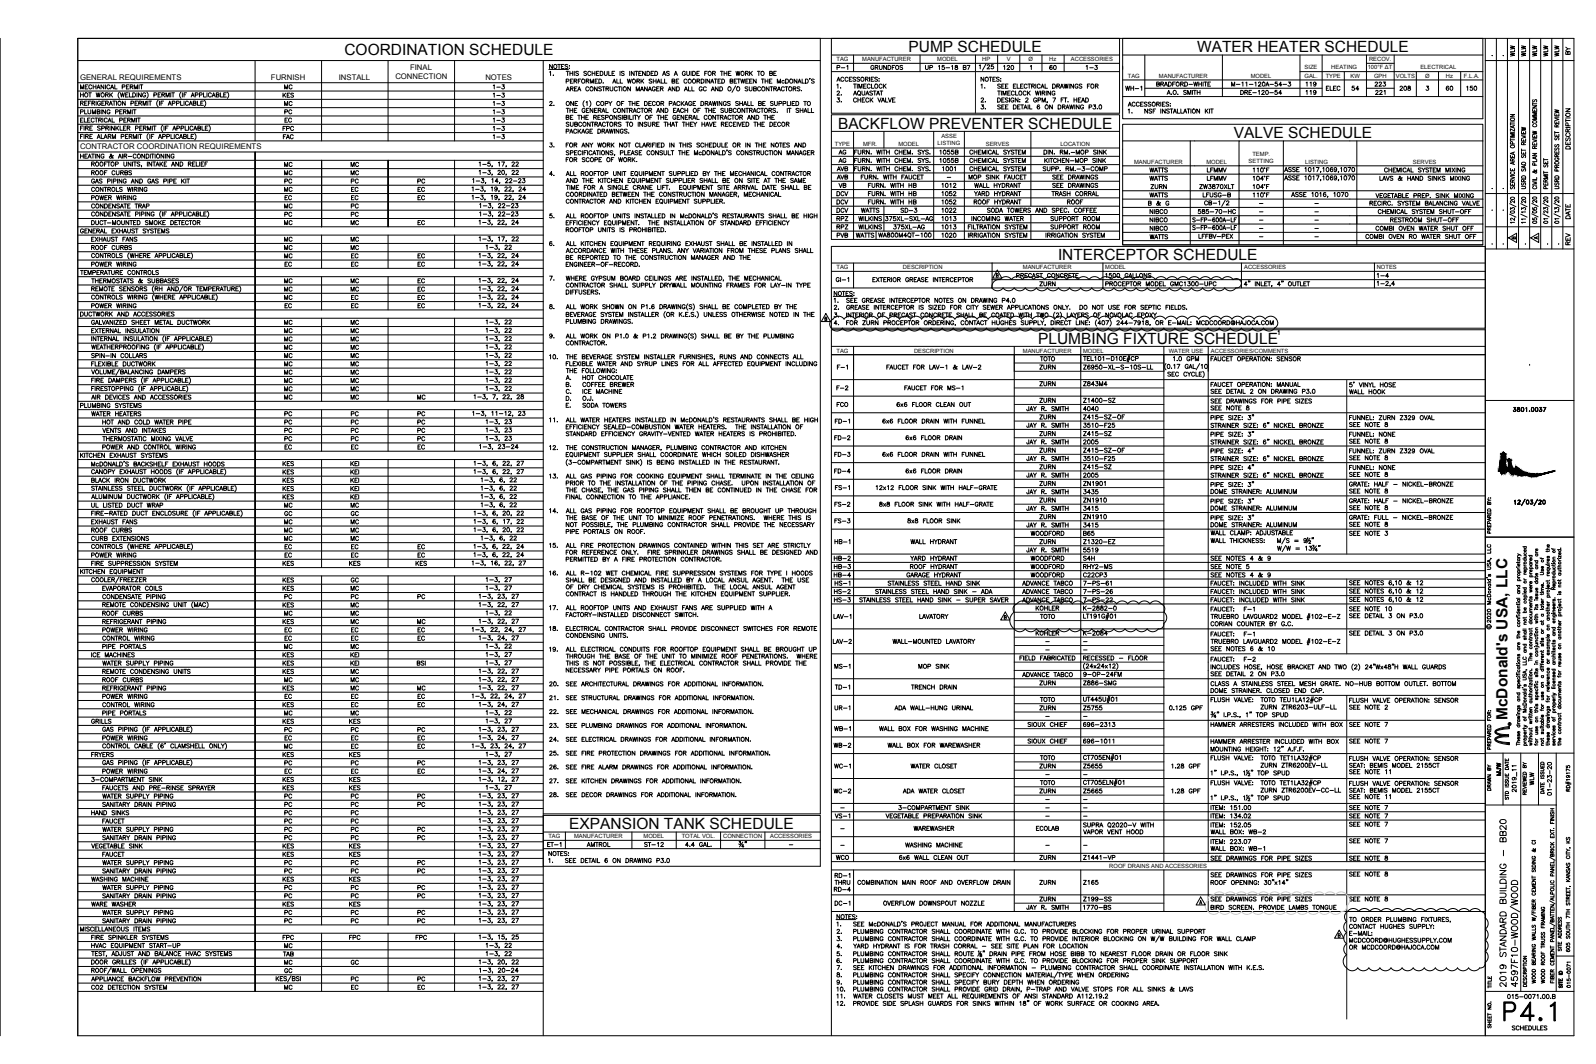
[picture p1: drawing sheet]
<svg xmlns="http://www.w3.org/2000/svg" width="914mm" height="610mm" viewBox="0 0 914 610" stroke-linecap="round" stroke-linejoin="round" font-family="sans-serif">
<defs><g id="words">
<text font-size="15.9" x="861" y="586">P4.1</text>
<text font-size="9.3" x="872" y="567" transform="rotate(-90 872 567)">4597F10-WOOD/WOOD</text>
<g font-size="8.9">
<text x="521" y="30">PUMP SCHEDULE</text>
<text x="686" y="30">WATER HEATER SCHEDULE</text>
<text x="197" y="31">COORDINATION SCHEDULE</text>
<text x="480" y="74">BACKFLOW PREVENTER SCHEDULE</text>
<text x="707" y="79">VALVE SCHEDULE</text>
<text x="606" y="149">INTERCEPTOR SCHEDULE</text>
<text x="595" y="197">PLUMBING FIXTURE SCHEDULE</text>
<text x="864" y="413" transform="rotate(-90 864 413)">McDonald's USA, LLC</text>
<text x="326" y="475">EXPANSION TANK SCHEDULE</text>
</g>
<g font-size="7.1">
<text x="560" y="41">1/25</text>
<text x="689" y="119">CB-1/2</text>
<text x="866" y="291">01/23/20</text>
<text x="864" y="567" transform="rotate(-90 864 567)">2019 STANDARD BUILDING - BB20</text>
</g>
<g font-size="6.2">
<text x="274" y="97">1-5, 17, 22</text>
<text x="274" y="102">1-3, 20, 22</text>
<text x="270" y="106">1-3, 14, 22-23</text>
<text x="739" y="114">ASSE 1016, 1070</text>
<text x="274" y="121">1-3, 22-23</text>
<text x="274" y="125">1-3, 22-23</text>
<text x="273" y="130">1-3, 22, 24</text>
<text x="274" y="140">1-3, 17, 22</text>
<text x="273" y="149">1-3, 22, 24</text>
<text x="278" y="144">1-3, 22</text>
<text x="273" y="154">1-3, 22, 24</text>
<text x="273" y="163">1-3, 22, 24</text>
<text x="788" y="165">1-2,4</text>
<text x="273" y="173">1-3, 22, 24</text>
<text x="273" y="168">1-3, 22, 24</text>
<text x="273" y="178">1-3, 22, 24</text>
<text x="278" y="192">1-3, 22</text>
<text x="278" y="187">1-3, 22</text>
<text x="278" y="197">1-3, 22</text>
<text x="278" y="201">1-3, 22</text>
<text x="278" y="206">1-3, 22</text>
<text x="278" y="216">1-3, 22</text>
<text x="278" y="211">1-3, 22</text>
<text x="278" y="220">1-3, 22</text>
<text x="278" y="225">1-3, 22</text>
<text x="270" y="240">1-3, 11-12, 23</text>
<text x="278" y="244">1-3, 23</text>
<text x="278" y="249">1-3, 23</text>
<text x="278" y="254">1-3, 23</text>
<text x="274" y="259">1-3, 23-24</text>
<text x="52" y="268">McDONALD'S BACKSHELF EXHAUST HOODS</text>
<text x="275" y="287">1-3, 6, 22</text>
<text x="275" y="283">1-3, 6, 22</text>
<text x="275" y="311">1-3, 6, 22</text>
<text x="45" y="330">KITCHEN EQUIPMENT</text>
<text x="278" y="335">1-3, 27</text>
<text x="278" y="340">1-3, 27</text>
<text x="772" y="341">SEE NOTES 6,10 &amp; 12</text>
<text x="274" y="344">1-3, 23, 27</text>
<text x="274" y="349">1-3, 22, 27</text>
<text x="278" y="354">1-3, 22</text>
<text x="274" y="359">1-3, 22, 27</text>
<text x="274" y="368">1-3, 24, 27</text>
<text x="278" y="378">1-3, 27</text>
<text x="278" y="373">1-3, 22</text>
<text x="278" y="382">1-3, 27</text>
<text x="274" y="387">1-3, 22, 27</text>
<text x="274" y="392">1-3, 22, 27</text>
<text x="274" y="397">1-3, 22, 27</text>
<text x="274" y="406">1-3, 24, 27</text>
<text x="278" y="411">1-3, 22</text>
<text x="278" y="416">1-3, 27</text>
<text x="274" y="425">1-3, 24, 27</text>
<text x="274" y="421">1-3, 23, 27</text>
<text x="278" y="435">1-3, 27</text>
<text x="274" y="440">1-3, 23, 27</text>
<text x="274" y="449">1-3, 12, 27</text>
<text x="274" y="444">1-3, 24, 27</text>
<text x="278" y="454">1-3, 27</text>
<text x="870" y="455" transform="rotate(-90 870 455)">2019_11</text>
<text x="274" y="459">1-3, 23, 27</text>
<text x="274" y="464">1-3, 23, 27</text>
<text x="274" y="473">1-3, 23, 27</text>
<text x="274" y="468">1-3, 23, 27</text>
<text x="274" y="478">1-3, 23, 27</text>
<text x="274" y="483">1-3, 23, 27</text>
<text x="274" y="487">1-3, 23, 27</text>
<text x="274" y="492">1-3, 23, 27</text>
<text x="274" y="497">1-3, 23, 27</text>
<text x="274" y="502">1-3, 23, 27</text>
<text x="274" y="506">1-3, 23, 27</text>
<text x="274" y="516">1-3, 23, 27</text>
<text x="274" y="511">1-3, 23, 27</text>
<text x="274" y="521">1-3, 23, 27</text>
<text x="274" y="525">1-3, 23, 27</text>
<text x="274" y="530">1-3, 23, 27</text>
<text x="274" y="540">1-3, 15, 25</text>
<text x="278" y="544">1-3, 22</text>
<text x="52" y="549">TEST, ADJUST AND BALANCE HVAC SYSTEMS</text>
<text x="278" y="549">1-3, 22</text>
<text x="274" y="554">1-3, 20, 22</text>
<text x="274" y="563">1-3, 23, 27</text>
<text x="274" y="559">1-3, 20-24</text>
<text x="274" y="568">1-3, 22, 27</text>
</g>
<text font-size="6.2" fill="#1a1a1a" x="772" y="337">SEE NOTES 6,10 &amp; 12</text>
<g font-size="5.7">
<text x="888" y="33" transform="rotate(-90 888 33)">WLW</text>
<text x="894" y="33" transform="rotate(-90 894 33)">WLW</text>
<text x="901" y="32" transform="rotate(-90 901 32)">BY</text>
<text x="479" y="41">P-1</text>
<text x="498" y="41">GRUNDFOS</text>
<text x="529" y="41">UP 15-18 B7</text>
<text x="574" y="41">120</text>
<text x="600" y="41">60</text>
<text x="621" y="41">1-3</text>
<text x="45" y="52">MECHANICAL PERMIT</text>
<text x="162" y="52">MC</text>
<text x="282" y="52">1-3</text>
<text x="644" y="53">WH-1</text>
<text x="662" y="50">BRADFORD-WHITE</text>
<text x="705" y="50">M-11-120A-54-3</text>
<text x="748" y="50">119</text>
<text x="759" y="53">ELEC</text>
<text x="774" y="53">54</text>
<text x="787" y="50">223</text>
<text x="801" y="53">208</text>
<text x="828" y="53">60</text>
<text x="839" y="53">150</text>
<text x="161" y="57">KES</text>
<text x="282" y="57">1-3</text>
<text x="668" y="55">A.O. SMITH</text>
<text x="710" y="55">DRE-120-54</text>
<text x="748" y="55">119</text>
<text x="787" y="55">221</text>
<text x="162" y="62">MC</text>
<text x="282" y="62">1-3</text>
<text x="45" y="66">PLUMBING PERMIT</text>
<text x="45" y="71">ELECTRICAL PERMIT</text>
<text x="162" y="66">PC</text>
<text x="162" y="71">EC</text>
<text x="282" y="71">1-3</text>
<text x="282" y="66">1-3</text>
<text x="161" y="76">FPC</text>
<text x="282" y="76">1-3</text>
<text x="162" y="81">FAC</text>
<text x="282" y="81">1-3</text>
<text x="480" y="90">AG</text>
<text x="489" y="90">FURN. WITH CHEM. SYS.</text>
<text x="538" y="90">1055B</text>
<text x="555" y="90">CHEMICAL SYSTEM</text>
<text x="597" y="90">DIN. RM.-MOP SINK</text>
<text x="901" y="86" transform="rotate(-90 901 86)">DESCRIPTION</text>
<text x="45" y="92">HEATING &amp; AIR-CONDITIONING</text>
<text x="480" y="94">AG</text>
<text x="489" y="94">FURN. WITH CHEM. SYS.</text>
<text x="538" y="94">1055B</text>
<text x="555" y="94">CHEMICAL SYSTEM</text>
<text x="598" y="94">KITCHEN-MOP SINK</text>
<text x="52" y="101">ROOF CURBS</text>
<text x="162" y="97">MC</text>
<text x="162" y="101">MC</text>
<text x="200" y="97">MC</text>
<text x="200" y="101">MC</text>
<text x="479" y="99">AVB</text>
<text x="489" y="99">FURN. WITH CHEM. SYS.</text>
<text x="539" y="99">1001</text>
<text x="555" y="99">CHEMICAL SYSTEM</text>
<text x="597" y="99">SUPP. RM.-3-COMP</text>
<text x="658" y="100">WATTS</text>
<text x="691" y="100">LFMMV</text>
<text x="717" y="100">110°F</text>
<text x="792" y="100">CHEMICAL SYSTEM MIXING</text>
<text x="52" y="106">GAS PIPING AND GAS PIPE KIT</text>
<text x="162" y="106">PC</text>
<text x="200" y="106">PC</text>
<text x="238" y="106">PC</text>
<text x="479" y="104">AVB</text>
<text x="492" y="104">FURN. WITH FAUCET</text>
<text x="554" y="104">MOP SINK FAUCET</text>
<text x="602" y="104">SEE DRAWINGS</text>
<text x="658" y="104">WATTS</text>
<text x="691" y="104">LFMMV</text>
<text x="717" y="104">104°F</text>
<text x="790" y="104">LAVS &amp; HAND SINKS MIXING</text>
<text x="52" y="111">CONTROLS WIRING</text>
<text x="162" y="111">MC</text>
<text x="200" y="111">EC</text>
<text x="238" y="111">EC</text>
<text x="479" y="113">DCV</text>
<text x="480" y="109">VB</text>
<text x="497" y="109">FURN. WITH HB</text>
<text x="497" y="113">FURN. WITH HB</text>
<text x="539" y="113">1052</text>
<text x="539" y="109">1012</text>
<text x="557" y="109">WALL HYDRANT</text>
<text x="557" y="113">YARD HYDRANT</text>
<text x="602" y="113">TRASH CORRAL</text>
<text x="602" y="109">SEE DRAWINGS</text>
<text x="658" y="114">WATTS</text>
<text x="659" y="109">ZURN</text>
<text x="687" y="109">ZW3870XLT</text>
<text x="688" y="114">LFUSG-B</text>
<text x="717" y="114">110°F</text>
<text x="717" y="109">104°F</text>
<text x="52" y="116">POWER WIRING</text>
<text x="162" y="116">EC</text>
<text x="200" y="116">EC</text>
<text x="238" y="116">EC</text>
<text x="479" y="118">DCV</text>
<text x="497" y="118">FURN. WITH HB</text>
<text x="539" y="118">1052</text>
<text x="557" y="118">ROOF HYDRANT</text>
<text x="611" y="118">ROOF</text>
<text x="657" y="119">B &amp; G</text>
<text x="784" y="119">RECIRC. SYSTEM BALANCING VALVE</text>
<text x="52" y="120">CONDENSATE TRAP</text>
<text x="162" y="120">MC</text>
<text x="162" y="125">PC</text>
<text x="200" y="120">PC</text>
<text x="200" y="125">PC</text>
<text x="479" y="123">DCV</text>
<text x="492" y="123">WATTS</text>
<text x="515" y="123">SD-3</text>
<text x="539" y="123">1022</text>
<text x="565" y="123">SODA TOWERS AND SPEC. COFFEE</text>
<text x="658" y="123">NIBCO</text>
<text x="685" y="123">585-70-HC</text>
<text x="789" y="123">CHEMICAL SYSTEM SHUT-OFF</text>
<text x="52" y="130">DUCT-MOUNTED SMOKE DETECTOR</text>
<text x="162" y="130">MC</text>
<text x="200" y="130">MC</text>
<text x="238" y="130">EC</text>
<text x="479" y="128">RPZ</text>
<text x="491" y="128">WILKINS</text>
<text x="506" y="128">375XL-SXL-AG</text>
<text x="539" y="128">1013</text>
<text x="556" y="128">INCOMING WATER</text>
<text x="601" y="128">SUPPORT ROOM</text>
<text x="658" y="128">NIBCO</text>
<text x="682" y="128">S-FP-600A-LF</text>
<text x="796" y="128">RESTROOM SHUT-OFF</text>
<text x="901" y="126" transform="rotate(-90 901 126)">DATE</text>
<text x="45" y="135">GENERAL EXHAUST SYSTEMS</text>
<text x="479" y="132">RPZ</text>
<text x="479" y="137">PVB</text>
<text x="490" y="137">WATTS</text>
<text x="491" y="132">WILKINS</text>
<text x="502" y="137">WA800M4QT-100</text>
<text x="511" y="132">375XL-AG</text>
<text x="539" y="132">1013</text>
<text x="539" y="137">1020</text>
<text x="554" y="132">FILTRATION SYSTEM</text>
<text x="554" y="137">IRRIGATION SYSTEM</text>
<text x="598" y="137">IRRIGATION SYSTEM</text>
<text x="601" y="132">SUPPORT ROOM</text>
<text x="658" y="138">WATTS</text>
<text x="782" y="138">COMBI OVEN RO WATER SHUT OFF</text>
<text x="52" y="139">EXHAUST FANS</text>
<text x="162" y="139">MC</text>
<text x="200" y="139">MC</text>
<text x="901" y="141" transform="rotate(-90 901 141)">REV</text>
<text x="52" y="144">ROOF CURBS</text>
<text x="162" y="144">MC</text>
<text x="162" y="149">MC</text>
<text x="200" y="144">MC</text>
<text x="200" y="149">EC</text>
<text x="238" y="149">EC</text>
<text x="52" y="154">POWER WIRING</text>
<text x="162" y="154">EC</text>
<text x="200" y="154">EC</text>
<text x="238" y="154">EC</text>
<text x="45" y="158">TEMPERATURE CONTROLS</text>
<text x="571" y="160">PRECAST CONCRETE OR EQUAL</text>
<text x="633" y="160">1500 GALLONS</text>
<text x="788" y="160">1-4</text>
<text x="52" y="163">THERMOSTATS &amp; SUBBASES</text>
<text x="162" y="163">MC</text>
<text x="162" y="168">MC</text>
<text x="200" y="168">MC</text>
<text x="200" y="163">MC</text>
<text x="238" y="168">EC</text>
<text x="238" y="163">EC</text>
<text x="478" y="163">GI-1</text>
<text x="499" y="163">EXTERIOR GREASE INTERCEPTOR</text>
<text x="586" y="165">GREEN TURTLE</text>
<text x="633" y="165">PROCEPTOR MODEL GMC1500-UPC</text>
<text x="162" y="173">MC</text>
<text x="200" y="173">EC</text>
<text x="238" y="173">EC</text>
<text x="52" y="177">POWER WIRING</text>
<text x="162" y="177">EC</text>
<text x="200" y="177">EC</text>
<text x="238" y="177">EC</text>
<text x="45" y="182">DUCTWORK AND ACCESSORIES</text>
<text x="52" y="192">EXTERNAL INSULATION</text>
<text x="52" y="187">GALVANIZED SHEET METAL DUCTWORK</text>
<text x="162" y="192">MC</text>
<text x="162" y="187">MC</text>
<text x="200" y="192">MC</text>
<text x="200" y="187">MC</text>
<text x="162" y="196">MC</text>
<text x="200" y="196">MC</text>
<text x="162" y="201">MC</text>
<text x="200" y="201">MC</text>
<text x="52" y="206">SPIN-IN COLLARS</text>
<text x="162" y="206">MC</text>
<text x="200" y="206">MC</text>
<text x="52" y="211">FLEXIBLE DUCTWORK</text>
<text x="162" y="211">MC</text>
<text x="162" y="216">MC</text>
<text x="200" y="216">MC</text>
<text x="200" y="211">MC</text>
<text x="479" y="213">F-1</text>
<text x="507" y="213">FAUCET FOR LAV-1 &amp; LAV-2</text>
<text x="595" y="213">ZURN</text>
<text x="620" y="213">Z6950-XL-S-10S-LL</text>
<text x="162" y="220">MC</text>
<text x="200" y="220">MC</text>
<text x="162" y="225">MC</text>
<text x="200" y="225">MC</text>
<text x="478" y="225">F-2</text>
<text x="518" y="225">FAUCET FOR MS-1</text>
<text x="595" y="222">ZURN</text>
<text x="620" y="222">Z843M4</text>
<text x="52" y="230">AIR DEVICES AND ACCESSORIES</text>
<text x="162" y="230">MC</text>
<text x="200" y="230">MC</text>
<text x="238" y="230">MC</text>
<text x="595" y="232">ZURN</text>
<text x="620" y="232">Z1400-SZ</text>
<text x="45" y="235">PLUMBING SYSTEMS</text>
<text x="52" y="240">WATER HEATERS</text>
<text x="162" y="240">PC</text>
<text x="200" y="240">PC</text>
<text x="238" y="240">PC</text>
<text x="479" y="234">FCO</text>
<text x="513" y="234">6x6 FLOOR CLEAN OUT</text>
<text x="866" y="237">3801.0037</text>
<text x="58" y="244">HOT AND COLD WATER PIPE</text>
<text x="162" y="244">PC</text>
<text x="200" y="244">PC</text>
<text x="238" y="244">PC</text>
<text x="478" y="244">FD-1</text>
<text x="505" y="244">6x6 FLOOR DRAIN WITH FUNNEL</text>
<text x="595" y="241">ZURN</text>
<text x="620" y="241">Z415-SZ-OF</text>
<text x="58" y="249">VENTS AND INTAKES</text>
<text x="162" y="249">PC</text>
<text x="200" y="249">PC</text>
<text x="238" y="249">PC</text>
<text x="595" y="251">ZURN</text>
<text x="620" y="251">Z415-SZ</text>
<text x="58" y="254">THERMOSTATIC MIXING VALVE</text>
<text x="162" y="254">PC</text>
<text x="200" y="254">PC</text>
<text x="238" y="254">PC</text>
<text x="477" y="253">FD-2</text>
<text x="518" y="253">6x6 FLOOR DRAIN</text>
<text x="45" y="263">KITCHEN EXHAUST SYSTEMS</text>
<text x="58" y="259">POWER AND CONTROL WIRING</text>
<text x="162" y="259">EC</text>
<text x="200" y="259">EC</text>
<text x="238" y="259">EC</text>
<text x="477" y="263">FD-3</text>
<text x="505" y="263">6x6 FLOOR DRAIN WITH FUNNEL</text>
<text x="595" y="260">ZURN</text>
<text x="620" y="260">Z415-SZ-OF</text>
<text x="161" y="268">KES</text>
<text x="200" y="268">KEI</text>
<text x="595" y="270">ZURN</text>
<text x="620" y="270">Z415-SZ</text>
<text x="161" y="273">KES</text>
<text x="200" y="273">KEI</text>
<text x="477" y="272">FD-4</text>
<text x="518" y="272">6x6 FLOOR DRAIN</text>
<text x="52" y="278">BLACK IRON DUCTWORK</text>
<text x="161" y="278">KES</text>
<text x="200" y="278">KEI</text>
<text x="478" y="282">FS-1</text>
<text x="501" y="282">12x12 FLOOR SINK WITH HALF-GRATE</text>
<text x="595" y="279">ZURN</text>
<text x="620" y="279">ZN1901</text>
<text x="161" y="287">KES</text>
<text x="161" y="282">KES</text>
<text x="200" y="287">KEI</text>
<text x="200" y="282">KEI</text>
<text x="52" y="292">UL LISTED DUCT WRAP</text>
<text x="162" y="292">MC</text>
<text x="200" y="292">MC</text>
<text x="477" y="291">FS-2</text>
<text x="503" y="291">8x8 FLOOR SINK WITH HALF-GRATE</text>
<text x="595" y="289">ZURN</text>
<text x="620" y="289">ZN1910</text>
<text x="162" y="297">GC</text>
<text x="200" y="297">GC</text>
<text x="595" y="298">ZURN</text>
<text x="620" y="298">ZN1910</text>
<text x="52" y="301">EXHAUST FANS</text>
<text x="162" y="301">MC</text>
<text x="200" y="301">MC</text>
<text x="477" y="301">FS-3</text>
<text x="519" y="301">8x8 FLOOR SINK</text>
<text x="52" y="306">ROOF CURBS</text>
<text x="52" y="311">CURB EXTENSIONS</text>
<text x="162" y="306">MC</text>
<text x="162" y="311">MC</text>
<text x="200" y="311">MC</text>
<text x="200" y="306">MC</text>
<text x="590" y="308">WOODFORD</text>
<text x="620" y="308">B65</text>
<text x="772" y="308">SEE NOTE 3</text>
<text x="162" y="316">EC</text>
<text x="200" y="316">EC</text>
<text x="238" y="316">EC</text>
<text x="587" y="317">JAY R. SMITH</text>
<text x="620" y="317">5519</text>
<text x="52" y="320">POWER WIRING</text>
<text x="162" y="320">EC</text>
<text x="200" y="320">EC</text>
<text x="238" y="320">EC</text>
<text x="52" y="325">FIRE SUPPRESSION SYSTEM</text>
<text x="161" y="325">KES</text>
<text x="199" y="325">KES</text>
<text x="237" y="325">KES</text>
<text x="477" y="327">HB-3</text>
<text x="521" y="327">ROOF HYDRANT</text>
<text x="590" y="327">WOODFORD</text>
<text x="620" y="327">RHY2-MS</text>
<text x="693" y="327">SEE NOTE 5</text>
<text x="161" y="335">KES</text>
<text x="200" y="335">GC</text>
<text x="58" y="339">EVAPORATOR COILS</text>
<text x="161" y="339">KES</text>
<text x="200" y="339">MC</text>
<text x="477" y="337">HS-1</text>
<text x="508" y="337">STAINLESS STEEL HAND SINK</text>
<text x="585" y="337">ADVANCE TABCO</text>
<text x="620" y="337">7-PS-61</text>
<text x="693" y="337">FAUCET: INCLUDED WITH SINK</text>
<text x="58" y="344">CONDENSATE PIPING</text>
<text x="162" y="344">PC</text>
<text x="200" y="344">PC</text>
<text x="238" y="344">PC</text>
<text x="477" y="346">HS-3</text>
<text x="492" y="346">STAINLESS STEEL HAND SINK - SUPER SAVER</text>
<text x="585" y="346">ADVANCE TABCO</text>
<text x="620" y="346">7-PS-22</text>
<text x="693" y="346">FAUCET: INCLUDED WITH SINK</text>
<text x="58" y="354">ROOF CURBS</text>
<text x="161" y="349">KES</text>
<text x="162" y="354">MC</text>
<text x="200" y="354">MC</text>
<text x="200" y="349">MC</text>
<text x="58" y="358">REFRIGERANT PIPING</text>
<text x="161" y="358">KES</text>
<text x="200" y="358">MC</text>
<text x="238" y="358">MC</text>
<text x="477" y="356">LAV-1</text>
<text x="526" y="356">LAVATORY</text>
<text x="58" y="363">POWER WIRING</text>
<text x="162" y="363">EC</text>
<text x="200" y="363">EC</text>
<text x="238" y="363">EC</text>
<text x="593" y="365">KOHLER</text>
<text x="620" y="365">K-2084</text>
<text x="772" y="365">SEE DETAIL 3 ON P3.0</text>
<text x="58" y="368">CONTROL WIRING</text>
<text x="162" y="368">EC</text>
<text x="200" y="368">EC</text>
<text x="238" y="368">EC</text>
<text x="52" y="377">ICE MACHINES</text>
<text x="58" y="373">PIPE PORTALS</text>
<text x="161" y="377">KES</text>
<text x="162" y="373">MC</text>
<text x="200" y="373">MC</text>
<text x="200" y="377">KEI</text>
<text x="58" y="382">WATER SUPPLY PIPING</text>
<text x="161" y="382">KES</text>
<text x="200" y="382">KEI</text>
<text x="238" y="382">BSI</text>
<text x="58" y="387">REMOTE CONDENSING UNITS</text>
<text x="161" y="387">KES</text>
<text x="200" y="387">MC</text>
<text x="477" y="384">MS-1</text>
<text x="526" y="384">MOP SINK</text>
<text x="620" y="389">9-OP-24FM</text>
<text x="58" y="392">ROOF CURBS</text>
<text x="162" y="392">MC</text>
<text x="200" y="392">MC</text>
<text x="595" y="394">ZURN</text>
<text x="620" y="394">Z886-SMG</text>
<text x="58" y="397">REFRIGERANT PIPING</text>
<text x="58" y="401">POWER WIRING</text>
<text x="161" y="397">KES</text>
<text x="162" y="401">EC</text>
<text x="200" y="397">MC</text>
<text x="200" y="401">EC</text>
<text x="238" y="397">MC</text>
<text x="238" y="401">EC</text>
<text x="478" y="396">TD-1</text>
<text x="521" y="396">TRENCH DRAIN</text>
<text x="58" y="406">CONTROL WIRING</text>
<text x="161" y="406">KES</text>
<text x="200" y="406">EC</text>
<text x="238" y="406">EC</text>
<text x="595" y="403">TOTO</text>
<text x="58" y="411">PIPE PORTALS</text>
<text x="162" y="411">MC</text>
<text x="200" y="411">MC</text>
<text x="52" y="416">GRILLS</text>
<text x="161" y="416">KES</text>
<text x="199" y="416">KES</text>
<text x="477" y="420">WB-1</text>
<text x="503" y="420">WALL BOX FOR WASHING MACHINE</text>
<text x="58" y="425">POWER WIRING</text>
<text x="162" y="425">EC</text>
<text x="162" y="421">PC</text>
<text x="200" y="425">EC</text>
<text x="200" y="421">PC</text>
<text x="238" y="421">PC</text>
<text x="238" y="425">EC</text>
<text x="162" y="430">MC</text>
<text x="200" y="430">EC</text>
<text x="238" y="430">EC</text>
<text x="477" y="429">WB-2</text>
<text x="508" y="429">WALL BOX FOR WAREWASHER</text>
<text x="52" y="435">FRYERS</text>
<text x="161" y="435">KES</text>
<text x="199" y="435">KES</text>
<text x="162" y="440">PC</text>
<text x="200" y="440">PC</text>
<text x="238" y="440">PC</text>
<text x="477" y="441">WC-1</text>
<text x="521" y="441">WATER CLOSET</text>
<text x="595" y="441">ZURN</text>
<text x="620" y="441">Z5655</text>
<text x="670" y="441">1.28 GPF</text>
<text x="52" y="449">3-COMPARTMENT SINK</text>
<text x="58" y="444">POWER WIRING</text>
<text x="161" y="449">KES</text>
<text x="162" y="444">EC</text>
<text x="199" y="449">KES</text>
<text x="200" y="444">EC</text>
<text x="238" y="444">EC</text>
<text x="772" y="444">SEE NOTE 11</text>
<text x="861" y="445" transform="rotate(-90 861 445)">MJW</text>
<text x="58" y="454">FAUCETS AND PRE-RINSE SPRAYER</text>
<text x="161" y="454">KES</text>
<text x="199" y="454">KES</text>
<text x="595" y="451">TOTO</text>
<text x="880" y="451" transform="rotate(-90 880 451)">WLW</text>
<text x="58" y="459">WATER SUPPLY PIPING</text>
<text x="162" y="459">PC</text>
<text x="200" y="459">PC</text>
<text x="238" y="459">PC</text>
<text x="772" y="459">SEE NOTE 11</text>
<text x="58" y="463">SANITARY DRAIN PIPING</text>
<text x="162" y="463">PC</text>
<text x="200" y="463">PC</text>
<text x="238" y="463">PC</text>
<text x="52" y="468">HAND SINKS</text>
<text x="58" y="473">FAUCET</text>
<text x="162" y="473">PC</text>
<text x="162" y="468">PC</text>
<text x="200" y="473">PC</text>
<text x="200" y="468">PC</text>
<text x="478" y="470">VS-1</text>
<text x="507" y="470">VEGETABLE PREPARATION SINK</text>
<text x="693" y="470">ITEM: 134.02</text>
<text x="772" y="470">SEE NOTE 7</text>
<text x="58" y="478">WATER SUPPLY PIPING</text>
<text x="162" y="478">PC</text>
<text x="200" y="478">PC</text>
<text x="238" y="478">PC</text>
<text x="523" y="477">WAREWASHER</text>
<text x="593" y="477">ECOLAB</text>
<text x="58" y="482">SANITARY DRAIN PIPING</text>
<text x="162" y="482">PC</text>
<text x="200" y="482">PC</text>
<text x="238" y="482">PC</text>
<text x="52" y="487">VEGETABLE SINK</text>
<text x="58" y="492">FAUCET</text>
<text x="161" y="492">KES</text>
<text x="161" y="487">KES</text>
<text x="199" y="487">KES</text>
<text x="199" y="492">KES</text>
<text x="313" y="486">ET-1</text>
<text x="335" y="486">AMTROL</text>
<text x="368" y="486">ST-12</text>
<text x="392" y="486">4.4 GAL.</text>
<text x="518" y="486">WASHING MACHINE</text>
<text x="58" y="497">WATER SUPPLY PIPING</text>
<text x="162" y="497">PC</text>
<text x="200" y="497">PC</text>
<text x="238" y="497">PC</text>
<text x="58" y="501">SANITARY DRAIN PIPING</text>
<text x="162" y="501">PC</text>
<text x="200" y="501">PC</text>
<text x="238" y="501">PC</text>
<text x="52" y="506">WASHING MACHINE</text>
<text x="161" y="506">KES</text>
<text x="199" y="506">KES</text>
<text x="490" y="508">COMBINATION MAIN ROOF AND OVERFLOW DRAIN</text>
<text x="595" y="508">ZURN</text>
<text x="620" y="508">Z165</text>
<text x="58" y="516">SANITARY DRAIN PIPING</text>
<text x="58" y="511">WATER SUPPLY PIPING</text>
<text x="162" y="516">PC</text>
<text x="162" y="511">PC</text>
<text x="200" y="511">PC</text>
<text x="200" y="516">PC</text>
<text x="238" y="511">PC</text>
<text x="238" y="516">PC</text>
<text x="52" y="520">WARE WASHER</text>
<text x="161" y="520">KES</text>
<text x="199" y="520">KES</text>
<text x="477" y="520">DC-1</text>
<text x="505" y="520">OVERFLOW DOWNSPOUT NOZZLE</text>
<text x="595" y="518">ZURN</text>
<text x="620" y="518">Z199-SS</text>
<text x="58" y="525">WATER SUPPLY PIPING</text>
<text x="162" y="525">PC</text>
<text x="200" y="525">PC</text>
<text x="238" y="525">PC</text>
<text x="58" y="530">SANITARY DRAIN PIPING</text>
<text x="162" y="530">PC</text>
<text x="200" y="530">PC</text>
<text x="238" y="530">PC</text>
<text x="45" y="535">MISCELLANEOUS ITEMS</text>
<text x="52" y="539">FIRE SPINKLER SYSTEMS</text>
<text x="161" y="539">FPC</text>
<text x="199" y="539">FPC</text>
<text x="237" y="539">FPC</text>
<text x="52" y="544">HVAC EQUIPMENT START-UP</text>
<text x="162" y="544">MC</text>
<text x="161" y="549">TAB</text>
<text x="162" y="554">MC</text>
<text x="200" y="554">GC</text>
<text x="52" y="563">APPLIANCE BACKFLOW PREVENTION</text>
<text x="162" y="558">GC</text>
<text x="200" y="563">PC</text>
<text x="238" y="563">PC</text>
<text x="52" y="568">CO2 DETECTION SYSTEM</text>
<text x="162" y="568">MC</text>
<text x="200" y="568">EC</text>
<text x="238" y="568">EC</text>
<text x="863" y="573">015-0071.00.0</text>
</g>
<text font-size="5.7" fill="#1a1a1a" x="772" y="346">SEE NOTES 6,10 &amp; 12</text>
<g font-size="5.7" fill="#ccc">
<text x="693" y="518">SEE DRAWINGS FOR PIPE SIZES</text>
<text x="772" y="518">SEE NOTE 8</text>
</g>
<g font-size="5.3">
<text x="787" y="114">VEGETABLE PREP. SINK MIXING</text>
<text x="658" y="133">NIBCO</text>
<text x="682" y="133">S-FP-600A-LF</text>
<text x="686" y="138">LFFBV-PEX</text>
<text x="787" y="133">COMBI OVEN WATER SHUT OFF</text>
<text x="595" y="208">TOTO</text>
<text x="693" y="208">FAUCET OPERATION: SENSOR</text>
<text x="587" y="236">JAY R. SMITH</text>
<text x="620" y="236">4040</text>
<text x="587" y="246">JAY R. SMITH</text>
<text x="620" y="246">3510-F25</text>
<text x="587" y="255">JAY R. SMITH</text>
<text x="620" y="255">2005</text>
<text x="587" y="265">JAY R. SMITH</text>
<text x="620" y="265">3510-F25</text>
<text x="587" y="274">JAY R. SMITH</text>
<text x="620" y="274">2005</text>
<text x="587" y="284">JAY R. SMITH</text>
<text x="620" y="284">3435</text>
<text x="587" y="294">JAY R. SMITH</text>
<text x="620" y="294">3415</text>
<text x="587" y="303">JAY R. SMITH</text>
<text x="620" y="303">3415</text>
<text x="477" y="313">HB-1</text>
<text x="521" y="313">WALL HYDRANT</text>
<text x="595" y="313">ZURN</text>
<text x="620" y="313">Z1320-EZ</text>
<text x="477" y="322">HB-2</text>
<text x="521" y="322">YARD HYDRANT</text>
<text x="590" y="322">WOODFORD</text>
<text x="620" y="322">S4H</text>
<text x="693" y="322">SEE NOTES 4 &amp; 9</text>
<text x="477" y="332">HB-4</text>
<text x="519" y="332">GARAGE HYDRANT</text>
<text x="590" y="332">WOODFORD</text>
<text x="620" y="332">C22CP3</text>
<text x="693" y="332">SEE NOTES 4 &amp; 9</text>
<text x="477" y="341">HS-2</text>
<text x="501" y="341">STAINLESS STEEL HAND SINK - ADA</text>
<text x="585" y="341">ADVANCE TABCO</text>
<text x="620" y="341">7-PS-26</text>
<text x="693" y="341">FAUCET: INCLUDED WITH SINK</text>
<text x="595" y="351">TOTO</text>
<text x="620" y="351">K-2882-0</text>
<text x="477" y="370">LAV-2</text>
<text x="511" y="370">WALL-MOUNTED LAVATORY</text>
<text x="583" y="379">FIELD FABRICATED</text>
<text x="620" y="379">RECESSED - FLOOR</text>
<text x="585" y="389">ADVANCE TABCO</text>
<text x="477" y="408">UR-1</text>
<text x="512" y="408">ADA WALL-HUNG URINAL</text>
<text x="595" y="408">ZURN</text>
<text x="620" y="408">Z5755</text>
<text x="669" y="408">0.125 GPF</text>
<text x="588" y="417">SIOUX CHIEF</text>
<text x="620" y="417">696-2313</text>
<text x="693" y="417">HAMMER ARRESTERS INCLUDED WITH BOX</text>
<text x="772" y="417">SEE NOTE 7</text>
<text x="588" y="427">SIOUX CHIEF</text>
<text x="620" y="427">696-1011</text>
<text x="772" y="427">SEE NOTE 7</text>
<text x="595" y="436">TOTO</text>
<text x="477" y="455">WC-2</text>
<text x="516" y="455">ADA WATER CLOSET</text>
<text x="595" y="455">ZURN</text>
<text x="620" y="455">Z5665</text>
<text x="670" y="455">1.28 GPF</text>
<text x="855" y="454" transform="rotate(-90 855 454)">DRAWN BY</text>
<text x="890" y="457" transform="rotate(-90 890 457)">01-23-20</text>
<text x="514" y="465">3-COMPARTMENT SINK</text>
<text x="693" y="465">ITEM: 151.00</text>
<text x="772" y="465">SEE NOTE 7</text>
<text x="772" y="474">SEE NOTE 7</text>
<text x="772" y="484">SEE NOTE 7</text>
<text x="478" y="494">WCO</text>
<text x="514" y="494">6x6 WALL CLEAN OUT</text>
<text x="595" y="494">ZURN</text>
<text x="620" y="494">Z1441-VP</text>
<text x="693" y="494">SEE DRAWINGS FOR PIPE SIZES</text>
<text x="772" y="494">SEE NOTE 8</text>
<text x="772" y="503">SEE NOTE 8</text>
<text x="587" y="522">JAY R. SMITH</text>
<text x="620" y="522">1770-BS</text>
<text x="901" y="567" transform="rotate(-90 901 567)">015-0071</text>
<text x="865" y="591">SCHEDULES</text>
</g>
<text font-size="5.3" fill="#ccc" x="693" y="522">BIRD SCREEN</text>
<g font-size="4.9">
<text x="886" y="456" transform="rotate(-90 886 456)">DATE ISSUED</text>
<text x="865" y="459" transform="rotate(-90 865 459)">STD ISSUE DATE</text>
<text x="876" y="456" transform="rotate(-90 876 456)">REVIEWED BY</text>
<text x="896" y="546" transform="rotate(-90 896 546)">SITE ADDRESS</text>
<text x="855" y="567" transform="rotate(-90 855 567)">TITLE</text>
<text x="886" y="564" transform="rotate(-90 886 564)">WOOD ROOF TRUSS FRAMING</text>
<text x="855" y="590" transform="rotate(-90 855 590)">SHEET NO.</text>
</g>
<g font-size="4.4">
<text x="235" y="40">FINAL</text>
<text x="46" y="46">GENERAL REQUIREMENTS</text>
<text x="155" y="46">FURNISH</text>
<text x="194" y="46">INSTALL</text>
<text x="227" y="45">CONNECTION</text>
<text x="278" y="46">NOTES</text>
<text x="46" y="85">CONTRACTOR COORDINATION REQUIREMENTS</text>
</g>
<text font-size="4" x="851" y="361">c</text>
<text font-size="3.5" x="864" y="416">R</text>
<g font-size="3.3">
<text x="479" y="35">TAG</text>
<text x="494" y="35">MANUFACTURER</text>
<text x="537" y="35">MODEL</text>
<text x="563" y="35">HP</text>
<text x="577" y="35">V</text>
<text x="589" y="35">Ø</text>
<text x="601" y="35">Hz</text>
<text x="614" y="35">ACCESSORIES</text>
<text x="784" y="35">RECOV.</text>
<text x="747" y="40">SIZE</text>
<text x="763" y="40">HEATING</text>
<text x="784" y="40">100°F ΔT</text>
<text x="814" y="40">ELECTRICAL</text>
<text x="646" y="45">TAG</text>
<text x="664" y="45">MANUFACTURER</text>
<text x="717" y="45">MODEL</text>
<text x="747" y="45">GAL.</text>
<text x="760" y="45">TYPE</text>
<text x="774" y="45">KW</text>
<text x="787" y="45">GPH</text>
<text x="800" y="45">VOLTS</text>
<text x="816" y="45">Ø</text>
<text x="828" y="45">Hz</text>
<text x="839" y="45">F.L.A.</text>
<text x="478" y="84">TYPE</text>
<text x="494" y="84">MFR.</text>
<text x="515" y="84">MODEL</text>
<text x="537" y="83">LISTING</text>
<text x="539" y="79">ASSE</text>
<text x="565" y="84">SERVES</text>
<text x="608" y="84">LOCATION</text>
<text x="718" y="89">TEMP.</text>
<text x="650" y="94">MANUFACTURER</text>
<text x="691" y="94">MODEL</text>
<text x="715" y="93">SETTING</text>
<text x="748" y="94">LISTING</text>
<text x="809" y="94">SERVES</text>
<text x="479" y="154">TAG</text>
<text x="517" y="154">DESCRIPTION</text>
<text x="586" y="154">MANUFACTURER</text>
<text x="633" y="154">MODEL</text>
<text x="713" y="154">ACCESSORIES</text>
<text x="789" y="154">NOTES</text>
<text x="479" y="202">TAG</text>
<text x="524" y="202">DESCRIPTION</text>
<text x="586" y="202">MANUFACTURER</text>
<text x="621" y="202">MODEL</text>
<text x="670" y="202">WATER USE</text>
<text x="694" y="202">ACCESSORIES/COMMENTS</text>
<text x="314" y="480">TAG</text>
<text x="329" y="480">MANUFACTURER</text>
<text x="369" y="480">MODEL</text>
<text x="391" y="480">TOTAL VOL.</text>
<text x="414" y="480">CONNECTION</text>
<text x="441" y="480">ACCESSORIES</text>
<text x="636" y="497">ROOF DRAINS AND ACCESSORIES</text>
</g>
<g font-size="2.6">
<text x="542" y="103">-</text>
<text x="721" y="118">-</text>
<text x="752" y="118">-</text>
<text x="721" y="122">-</text>
<text x="752" y="122">-</text>
<text x="721" y="127">-</text>
<text x="721" y="132">-</text>
<text x="752" y="127">-</text>
<text x="752" y="132">-</text>
<text x="721" y="137">-</text>
<text x="752" y="137">-</text>
<text x="598" y="369">-</text>
<text x="620" y="369">-</text>
<text x="598" y="374">-</text>
<text x="620" y="374">-</text>
<text x="598" y="412">-</text>
<text x="620" y="412">-</text>
<text x="598" y="445">-</text>
<text x="620" y="445">-</text>
<text x="598" y="459">-</text>
<text x="620" y="459">-</text>
<text x="481" y="464">-</text>
<text x="598" y="464">-</text>
<text x="620" y="464">-</text>
<text x="598" y="469">-</text>
<text x="620" y="469">-</text>
<text x="481" y="476">-</text>
<text x="451" y="485">-</text>
<text x="481" y="485">-</text>
<text x="598" y="485">-</text>
<text x="620" y="485">-</text>
</g>
</g></defs>
<g fill="none" stroke="#000" stroke-width=".57">
<path d="M0 22v571M45 22h857v571h-857zM45 35h425M146 35v46M184 35v46M222 35v46M260 35v46M311 35v558M314 40h12M316 37v2l-1-2v2M319 37h2M320 37v2"/>
<path d="M322 38h1M323 37h-1v2h1M325 37h-1l1 2h-1M326 38h.1M326 39h.1M470 22v444h-159M476 22h165v43h-165zM476 32h165M476 36h165M489 32v9M527 32v9M559 32v9"/>
<path d="M572 32v9M584 32v9M590 38l1-1v3M597 32v9M610 32v9M643 32h207M643 22h207v46h-207zM656 32v23M700 32v23M745 32v23M757 32v23M783 36h16"/>
<path d="M783 32v23M799 32v23M851 22v571M851 35h51M855 32h.1M857 22v121M861 32h.1M864 22v121M865 30l3 1h-3l3 1h-3M865 26l3 1h-3l3 1h-3M868 28v2h-3M870 22v121"/>
<path d="M872 30l2 1h-2l2 1h-2M872 26l2 1h-2l2 1h-2M874 28v2h-2M876 22v121M878 30l2 1h-2l2 1h-2M878 26l2 1h-2l2 1h-2M880 28v2h-2M883 22v121M889 22v121M895 22v121M45 52h266M45 57h266"/>
<path d="M45 47h266M46 59h1l1-1h-2v2M46 53v3M46 54h2M47 59l1 1M48 53v3M48 59h1M50 58h-2v2M51 59h1M52 53v3M52 58h-1v2M53 59h1v-1h-1v2"/>
<path d="M54 59v1M55 53l1 3v-3l1 3v-3M55 58v2M58 59a.9 .9 0 0 0-1-1 .9 .9 0 0 0-1 1 .9 .9 0 0 0 1 1 .9 .9 0 0 0 1-1h-1M58 59h1M60 58h-2v2M60 54h2v-1h-2v3M60 59h2v-1h-2v2M61 54l1 2M61 59l1 1M63 53v3M63 60h1"/>
<path d="M63 54l1 2M64 53l-1 2M65 58h1M65 58v2M67 58v2M68 53a2.5 2.5 0 0 0 0 3M69 53l1 3v-3l1 3v-3M72 58v2l-2-2v2M72 54h1M73 53h-1v3h1M74 53v3h1M75 59h1l1-1h-2v2"/>
<path d="M76 53h1a1.3 1.3 0 0 1 1 1 1.3 1.3 0 0 1-1 2h-1zM77 59h1M78 53v3M79 58h-2v2M80 59h1v-1h-1v2M80 59l1 1M81 53v3l-2-3v3M83 54a.9 .9 0 0 0-1-1 .9 .9 0 0 0 0 1v1a.9 .9 0 0 0 1 1 .9 .9 0 0 0 0-1M84 53a2.5 2.5 0 0 1 0 3M85 58v2M85 58h2M86 58v2"/>
<path d="M88 54h2v-1h-2v3M91 57a2.4 2.4 0 0 0 0 4M91 54h.1M91 58v2M92 53h-1v3h1M92 59h1M93 54h1l-1-1v3M94 54v2M94 58h-2v2M95 56v-3l1 3 1-3v3M97 60h1M98 53v3"/>
<path d="M98 53h2M99 59h1v-1h-1v2M99 53v3M101 59h1l1-1h-2v2M103 58v2h2M104 53a2.4 2.4 0 0 0 0 3M104 53v3M105 54h1M105 58v2M107 53h-2v3M108 59a.9 .9 0 0 0-1-1 .9 .9 0 0 0-1 1 .9 .9 0 0 0 1 1 .9 .9 0 0 0 1 0M109 60h1"/>
<path d="M110 56v-3l1 3M110 55h1M111 59h1v-1h-1v2h1v-1M112 54h1v-1h-1v3M113 58v2h1M114 54h2l-2-1v3M115 59h1M117 58h-2v2h2M117 53v3h1M117 57a2.4 2.4 0 0 1 0 4M119 53v3M121 54a.9 .9 0 0 0-1-1 .9 .9 0 0 0-1 1v1a.9 .9 0 0 0 1 1 .9 .9 0 0 0 1-1"/>
<path d="M122 56v-3l1 3M122 55h1M124 54h1h1l-2-1v3l1-1v-1M126 53v3h2M128 54h1M130 53h-2v3h2M130 53a2.5 2.5 0 0 1 0 3M315 41v2M315 59v-1l1 1-1 1h1M317 43h.1M324 47l2-1v-1h-2v3M324 52l1-2 1 2"/>
<path d="M324 41h2M325 51h1M325 41v2M327 41v2M327 42h1M327 51h1v-1h-1v2M327 46h1M328 51v1M328 41v2M328 45h-1v3h1M329 58v2l-2-2v2M329 46h1v-1h-1v3"/>
<path d="M329 41v2M329 51h1M329 59h1M330 46v2M331 50h-2v2h2M331 52l1-2 1 2M331 58h-2v2h2M331 46h1M331 51h1M331 41h-1v1l1 1h-1M333 45h-2v3M335 58a2.5 2.5 0 0 0 0 3"/>
<path d="M336 46h1v-1h-1v3M336 59v-1v2M336 41h-2l2 2h-1h-1M337 46v2M337 50a.9 .9 0 0 0-1 0 .9 .9 0 0 0 0 1 .9 .9 0 0 0 0 1 .9 .9 0 0 0 1 0M338 58a2.5 2.5 0 0 1 0 3M338 48v-3l1 3 1-3v3M338 41a.9 .9 0 0 0-1 0 .9 .9 0 0 0 0 1 .8 .8 0 0 0 0 1 .8 .8 0 0 0 1 0M339 42h2M339 41v2M341 41v2M341 46h1"/>
<path d="M342 42h1M342 50v2l-1-2v2M342 45h-1v3h1M343 45h1a1.2 1.2 0 0 1 1 1 1.2 1.2 0 0 1-1 2h-1zM343 41h-1v2h1M343 59a.9 .9 0 0 0-1-1 .9 .9 0 0 0 0 1v1a.9 .9 0 0 0 1 0M344 41h1a1.3 1.3 0 0 1 0 1 1.3 1.3 0 0 1 0 1h-1zM345 50h-2v1l2 1h-2M345 50h2M346 47h.1M346 50v2M346 41v2h1h1v-2"/>
<path d="M347 59h1v-1h-1v2M347 51h2v-1h-2v2M348 51l1 1M349 41v2h1M349 58l1 1v1M350 50v1v1h1v-2M351 58l-1 1M351 42h1M351 48l1-3 1 3M351 47h2M352 41h-1v2h1M353 45v3h2"/>
<path d="M354 50a.9 .9 0 0 0-1 0 .9 .9 0 0 0-1 1 .9 .9 0 0 0 1 1 .9 .9 0 0 0 1 0M354 50h2M355 50v2M355 41v2M355 45v3h2M356 59h1M356 50v2M357 58h-1v2M358 41h-2l1 1v1h-1M359 45l1 3 1-3v3l1-3M360 58h2M361 41v2"/>
<path d="M361 58v2M361 50v2l-1-2v2M362 59h2M362 58v2M363 41v2l-1-2v2M364 41h1M364 58v2M365 52v-2v2l1-2v2M365 41v2M365 59h1M365 46h1v-1h-1v3M366 46v2"/>
<path d="M366 42h1M366 58h-1v2h1M367 52l1-2 1 2M367 45v3M367 51h1M367 41h-1v2h1M368 46l1 2M369 45l-2 2M369 58h1a1.3 1.3 0 0 1 1 1 1.3 1.3 0 0 1-1 1h-1zM370 41v2l-2-2v2M371 41a1.3 1.3 0 0 1 1 1 1.3 1.3 0 0 1-1 1zM371 50v2l-2-2v2"/>
<path d="M371 52l1-2 1 2M372 59h1M372 51h1M373 42h1M373 58h-1v2h1M373 46h-1l1 1v1l-1-1M374 46h2M374 45v3M374 41h-1v2h1M375 41h1a1.3 1.3 0 0 1 1 1 1.3 1.3 0 0 1-1 1h-1zM375 50a.9 .9 0 0 0-1 0 .9 .9 0 0 0 0 1 .9 .9 0 0 0 1 1 .9 .9 0 0 0 0-1M375 59a.9 .9 0 0 0-1-1 .9 .9 0 0 0 0 1v1a.9 .9 0 0 0 1 0"/>
<path d="M376 45v3M376 51h1M376 48l1-3 1 3M377 47h1M378 50h-2v2h2M378 51h2v-1h-2v2M379 59h1v-1h-1v2M379 45v3h1M379 51l1 1M379 59l1 1M380 43l1-2v2M380 42h1"/>
<path d="M381 45v3h1M383 52l1-2 1 2M383 51h1M383 41h-1l1 1v1h-1M383 59h2v-1h-2v2M385 46h1l1-1h-2v3l2-1-1-1M386 60h1M386 43l1-2 1 2M387 42h1M387 50v2l-2-2v2M387 46h1M388 50a1.3 1.3 0 0 1 1 1 1.3 1.3 0 0 1-1 1z"/>
<path d="M389 45h-2v3h2M389 59a.9 .9 0 0 0-1-1 .9 .9 0 0 0 0 1v1a.9 .9 0 0 0 1 0M390 58v2M391 59l1 1M392 58l-2 2M392 52l1-2 1 2M392 51h2M393 41a1 1 0 0 0-2 0 1 1 0 0 0 0 2 1 1 0 0 0 2 0l-1-1M393 60h1M393 41l1 2h1v-2M394 46a.8 .8 0 0 0-1-1 .8 .8 0 0 0-1 1v1a.8 .8 0 0 0 1 1 .8 .8 0 0 0 1-1M394 50v2h2"/>
<path d="M396 41v2M396 59a.9 .9 0 0 0-1-1 .9 .9 0 0 0 0 1v1a.9 .9 0 0 0 1 0M396 50v2h2M397 41h1a1.3 1.3 0 0 1 0 1 1.3 1.3 0 0 1 0 1h-1zM397 59h1M399 58h-2v2h2M399 42h1M399 46h2v-1h-2v3M400 46l1 2M401 41h-2v2h2M402 58a1.3 1.3 0 0 1 1 1 1.3 1.3 0 0 1-1 1zM402 45a1.2 1.2 0 0 1 1 1 1.2 1.2 0 0 1-1 2z"/>
<path d="M402 50a.9 .9 0 0 0-1 0 .9 .9 0 0 0 0 1 .9 .9 0 0 0 0 1 .9 .9 0 0 0 1-1M404 42h1M404 59h1v-1h-1v2M404 45v3M405 50a.9 .9 0 0 0-1 0 .9 .9 0 0 0-1 1 .8 .8 0 0 0 1 1 .8 .8 0 0 0 1 0M405 59l1 1M405 41h-1v2M406 60h2M407 45v3l-2-3v3M407 48l1-3 1 3M408 52v-2l1 2M408 47h1"/>
<path d="M408 51h1M408 58l1 2v-2l1 2v-2M408 42h2v-1h-2v2M409 42l1 1M409 45h2M410 45v3M411 58v2M411 46h1M411 50v2l-1-2v2M412 50h1a1.2 1.2 0 0 1 1 1 1.2 1.2 0 0 1-1 1h-1zM413 41h1M413 45h-2v3h2"/>
<path d="M414 45a1.2 1.2 0 0 1 1 1 1.2 1.2 0 0 1-1 2zM414 41v2M414 58v2l-2-2v2M415 42h1M415 41v2M416 59a.9 .9 0 0 0-1-1 .9 .9 0 0 0-1 1v1a.9 .9 0 0 0 1 0 .9 .9 0 0 0 1 0M416 41v2M417 42h1M418 46h2v-1h-2v3l2-1-1-1M418 58h-1l1 2h-1M419 41h-2v2h2M421 46h1"/>
<path d="M421 49l-2 4M422 41v2l1-2v2l1-2M422 45h-1v3h1M422 45h2M423 58h-1v1l1 1h-2M423 45v3M424 59h1M424 58v2M424 45l1 3 1-3v3l1-3M425 58v2M426 60h1M427 42h1l1-1h-2v2"/>
<path d="M427 46h1M428 42l1 1M428 58v2h2M428 50h-1l1 1v1h-1M429 45h-2v3h2M429 50v1l1 1h1v-2M429 41v2M429 46h1M430 42l1 1M430 58v2h2M431 45h-2v3h2M431 41l-2 1"/>
<path d="M432 51h1v-1h-1v2h1v-1M433 45v3l-1-3v3M434 41h2M435 59h1v-1h-1v2h1v-1M435 41v2M436 50a.9 .9 0 0 0-1 0 .9 .9 0 0 0-1 1 .9 .9 0 0 0 1 1 .9 .9 0 0 0 1 0M436 45h2M437 45v3M437 59h1M438 46h2M438 45v3M438 58h-1v2h1"/>
<path d="M440 45v3M441 50v2l-2-2v2M441 46h1M441 42h1l1-1h-2v2h1v-1M441 50h2M442 50v2M442 45h-1v3h1M443 58h-1v1l1 1h-2M443 51h2v-1h-2v2M443 42h1M444 58v2h1v-2M444 51l1 1"/>
<path d="M445 41h-2v2h2M445 48v-3l1 3 1-3v3M445 52l1-2 1 2M446 51h1M446 59h2v-1h-2v2M449 59h1v-1h-1v2M449 46a.8 .8 0 0 0-1 0 .8 .8 0 0 0 0 1 .8 .8 0 0 0 1 0M449 50a.9 .9 0 0 0-1 0 .9 .9 0 0 0 0 1 .9 .9 0 0 0 0 1 .9 .9 0 0 0 1 0M450 50h1M450 45h1a1.3 1.3 0 0 1 1 1 1.3 1.3 0 0 1-1 2h-1zM451 50v2M451 58v2h1"/>
<path d="M453 58v2M454 59h1M454 51h2v-1h-2v2M455 51l1 1M455 58h-1v2h1M456 58h1a1.3 1.3 0 0 1 1 1 1.3 1.3 0 0 1-1 1h-1zM457 45v3l-2-3v3M457 48l1-3 1 3M457 47h2M458 50h-1l1 1v1h-1M459 52h.1M460 45v3h1"/>
<path d="M460 58h2M461 58v2M461 45h1a1.2 1.2 0 0 1 1 1 1.2 1.2 0 0 1-1 2h-1zM464 45h.1M466 46h-1l1 1v1l-1-1M476 41h165M480 47v-3l1 3M480 49v-1v3M480 53v-1l1 1-1 2h1M480 56h1l-1 1a.8 .8 0 0 1 1 1 .8 .8 0 0 1-1 1 .8 .8 0 0 1 0-1M480 46h1M482 50h.1"/>
<path d="M482 54h.1M482 58h.1M483 45a.9 .9 0 0 0-1-1 .9 .9 0 0 0 0 1v1a.9 .9 0 0 0 0 1 .9 .9 0 0 0 1-1M486 45a.9 .9 0 0 0-1-1 .9 .9 0 0 0-1 1v1a.9 .9 0 0 0 1 1 .9 .9 0 0 0 1-1M487 45h1M488 44h-1v3h1M489 55l1-3 1 3M489 48h2M489 54h1M490 48v3M490 45h-1l1 1v1l-1-1M491 57a.8 .8 0 0 0-1-1 .8 .8 0 0 0-1 1v1a.8 .8 0 0 0 1 1 .8 .8 0 0 0 1-1"/>
<path d="M491 48v3M492 56v3M492 57h1M492 51v-3l1 3 1-3v3M492 54l1 1M493 45h-2l2 1-1 1-1-1M493 56v3M494 52v2l1 1v-1v-2M494 57h1M495 49h1M495 56h-1v3h1M496 45h1l-1-1v3"/>
<path d="M496 55l1-3 1 3M496 48h-1v3h1M496 54h2M497 45v2M498 57a.9 .9 0 0 0-1-1 .9 .9 0 0 0-1 1v1a.9 .9 0 0 0 1 1 .9 .9 0 0 0 1-1M498 44v3M499 49a.9 .9 0 0 0-1-1 .9 .9 0 0 0-1 1v1a.9 .9 0 0 0 1 1 .9 .9 0 0 0 1-1M499 56v3M499 45h1M499 57l1 2M499 48v3h2M500 52h-2l2 2-1 1-1-1"/>
<path d="M500 56l-1 2M500 52h2M501 44h-2v3h2M501 52v3M502 55l1-3 1 3M502 54h2M503 45h-2l2 1-1 1-1-1M503 56l1 3 1-3M504 45h.1M504 46h.1M504 52h2M505 59l1-3 1 3"/>
<path d="M505 52v3M505 49a.9 .9 0 0 0-1-1 .9 .9 0 0 0 0 1v1a.9 .9 0 0 0 0 1 .9 .9 0 0 0 1-1M505 58h1M506 48v3M507 49l1 2M507 56v3h2M508 48l-2 2M509 56l1 3 1-3M511 57h1M513 56h-2v3h2M562 49l1-1v3M562 57l1-1 1 1-2 2h2"/>
<path d="M564 44v3l-2-3v3M564 50h.1M565 58h.1M567 44h1M567 44v3M569 45h1M570 44h-1v3h1M572 56a1.3 1.3 0 0 1 1 1 1.3 1.3 0 0 1 0 1l-1 1zM572 52h1M572 52v3M572 45h-1l1 1v1l-1-1M573 49l-1-1v1l1 1h-1"/>
<path d="M573 45h.1M573 46h.1M574 52v3M574 49h1M574 57h1M575 55v-3l1 3v-3v3M575 48h-1v3h1M575 56h-1v3h1M576 49h1M577 53h1M578 56h-2l2 2-1 1-1-1M578 48h-2v3h2"/>
<path d="M578 56v3M579 52h-2v3h2M581 49h1M581 57a.9 .9 0 0 0-1-1 .9 .9 0 0 0-1 1v1a.9 .9 0 0 0 1 1 .9 .9 0 0 0 1-1h-1M581 53a.9 .9 0 0 0-1-1 .9 .9 0 0 0-1 1v1a.9 .9 0 0 0 1 1 .9 .9 0 0 0 1-1M582 52v3h1M582 48h-1v3h1M583 48v3h1M583 56v3l-1-3v3M584 57h.1M584 58h.1M585 49h1"/>
<path d="M586 48h-1v3h1M588 57l1-1v1l-1 2h1M588 53a.9 .9 0 0 0-1-1 .9 .9 0 0 0-1 1v1a.9 .9 0 0 0 1 1 .9 .9 0 0 0 1-1M588 49a.9 .9 0 0 0-1-1 .9 .9 0 0 0 0 1v1a.9 .9 0 0 0 0 1 .9 .9 0 0 0 1-1M589 52v3M589 48h1M589 53l1 2M590 48v3M590 52l-1 2M591 49h1h1l-2-1v3M592 49l1 2M593 52l1 3v-3l1 3v-3"/>
<path d="M593 48v3M594 57a.8 .8 0 0 0-1-1 .8 .8 0 0 0-1 1v1a.8 .8 0 0 0 1 1 .8 .8 0 0 0 1-1h-1M595 57h1v-1h-1v3M596 49a.9 .9 0 0 0-1-1 .9 .9 0 0 0-1 1v1a.9 .9 0 0 0 1 1 .9 .9 0 0 0 1-1M596 52v3M596 51l1-3 1 3M597 50h1M597 53h1l1-1h-2v3M597 59v-3l1 3 1-3v3M598 53l1 2M599 48v3h1M599 52v3"/>
<path d="M600 58v1M602 52v3l-2-3v3M603 48h1a1.3 1.3 0 0 1 1 1 1.3 1.3 0 0 1-1 2h-1zM603 56h2l-1 3M604 53a.8 .8 0 0 0-1-1 .8 .8 0 0 0 0 1v1a.9 .9 0 0 0 0 1 .9 .9 0 0 0 1-1M605 49h2l-2-1v3M606 49l1 2M608 51v-3l1 3M608 50h1M608 57h1M609 56h-1v3M610 48v3l1-3v3l1-3"/>
<path d="M610 56h1M610 56v3M612 58h.1M613 48v3M615 48v3l-2-3v3M615 57h2M615 56v3M617 56v3M618 49a.9 .9 0 0 0-1-1 .9 .9 0 0 0-1 1v1a.9 .9 0 0 0 1 1 .9 .9 0 0 0 1-1h-1M618 57h1M619 56h-1v3h1M620 59l1-3v3"/>
<path d="M620 49h-2l2 1-1 1-1-1M620 58h1M622 56h1a1.3 1.3 0 0 1 1 1 1.3 1.3 0 0 1-1 2h-1zM623 49h1M625 48h-2v3M628 49h1l-1-1v3M628 49l1 2M643 46h207M643 55h207M650 59a.9 .9 0 0 0-1 0v1a.9 .9 0 0 0 0 1 .9 .9 0 0 0 1-1M653 59a.9 .9 0 0 0-1 0 .9 .9 0 0 0-1 0v1a.9 .9 0 0 0 1 1 .9 .9 0 0 0 1-1M653 60h1"/>
<path d="M655 59h-2v2h2M656 51h101M657 59h-1l1 1v1h-1M659 59h-1l1 1v1h-1M663 60h1v-1h-1v2M663 60l1 1M665 59v2M666 60h1M667 59h-1v2h1M670 59h-2l2 1-1 1h-1M671 59h.1M745 41h105"/>
<path d="M770 41v14M783 51h16M811 41v14M817 49h1v1a1 1 0 0 1 0 2 .8 .8 0 0 1-1-1M824 41v14M837 41v14M878 59h2M878 59v1M878 57v1l2-1v1M45 76h266M45 62h266M45 66h266"/>
<path d="M45 71h266M46 73h1M46 78h1M48 72h-2v3M48 77h-2v2M48 72v3M48 77v2M49 73h1h1l-2-1v3M49 78h1l1-1h-2v2M50 73l1 2M50 78l1 1M51 73h1"/>
<path d="M51 78h1M53 72h-2v3h2M53 77h-2v2h2M56 79l1-2v2M56 79h1M57 73h-1l1 1v1l-1-1M58 77v2h1M58 73h2l-2-1v3M60 79v-2l1 2M60 79h1M61 73h1l-1-1v3M61 73l1 2"/>
<path d="M62 78h1l1-1h-2v2M63 60v-2l1 2M63 78l1 1M63 72v3M64 79v-2l1 2 1-2v2M66 72v3l-2-3v3M66 72v3M67 73l1 2M68 72l-2 2M69 72v3h1M69 78h2v-1h-2v2M71 73h1"/>
<path d="M72 78h1M72 72h-1v3h1M73 73h1l-1-1v3M73 77h-1v2h1M74 73v2M74 78h1l1-1h-2v2M75 78l1 1M76 79v-2l1 2 1-2v2M78 73h1l-1-1v3M79 77v2M80 77h1M80 73h1"/>
<path d="M80 77v2M82 72h-2v3h2M82 60v-2l1 2 1-2v2M82 73h2v-1h-2v3M83 73l1 2M85 75v-3v3l1-3v3M85 77a2.5 2.5 0 0 0 0 3M86 77v2M87 78h1M87 72v3M88 72h1M88 77h-1v2"/>
<path d="M89 72v3M91 79l1-2 1 2M91 79h1M93 72a2.4 2.4 0 0 0 0 3M93 78h2v-1h-2v2M94 72v3M95 73h1M96 78h1v-1h-1v2M96 72h-1v3M96 60l1-2 1 2M98 77v2h1M99 75l1-3 1 3"/>
<path d="M99 74h1M100 77v2M101 73h2v-1h-2v3M102 78a.8 .8 0 0 0-1-1 .8 .8 0 0 0 0 1 .8 .8 0 0 0 0 1 .8 .8 0 0 0 1 0M103 79l1-2 1 2M103 79h1M104 73h1l-1-1v3M105 78h2v-1h-2v2h2l-1-1M106 72v3h1M108 77v2h1M108 72v3M108 60l1-2 1 2"/>
<path d="M110 78h.1M111 73a.9 .9 0 0 0-1-1 .9 .9 0 0 0-1 1v1a.9 .9 0 0 0 0 1 1.1 1.1 0 0 0 2-1M111 75l1-3 1 3M111 77h-1v2h1M111 74h1M112 77a2.5 2.5 0 0 1 0 3M113 73h2l-2-1v3l2-1-1-1M116 72v3h1M118 73h1M119 72h-1v3h1M120 72a2.5 2.5 0 0 1 0 3M317 60h.1"/>
<path d="M324 67h2v-1h-2v2h2l-1-1M324 75h2v-1h-2v2M324 62h2M325 62v2M326 70h-2l2 2h-1h-1M326 76l1-2 1 2M327 62v2M327 63h1M327 70v2h1v-2M327 67h1M327 76h1M328 62v2"/>
<path d="M328 66h-1v2h1M329 63h1M329 71h2v-1h-2v2h2l-1-1M330 75a.9 .9 0 0 0-1-1 .9 .9 0 0 0 0 1 .9 .9 0 0 0 0 1 .9 .9 0 0 0 1 0M330 62h-1v2h1M331 66h2M331 74v2M332 66v2M332 75l1 1M333 74l-2 2M333 67h2M333 66v2"/>
<path d="M333 71a.8 .8 0 0 0-1-1 .8 .8 0 0 0 0 1 .8 .8 0 0 0 0 1 .8 .8 0 0 0 1 0M333 76l1-2 1 2M334 76h1M335 66v2M335 63a.9 .9 0 0 0-1-1 .9 .9 0 0 0-1 1v1a.9 .9 0 0 0 1 0 .9 .9 0 0 0 1 0M336 67h1M336 63h1M337 66h-1v2h1M337 75a.9 .9 0 0 0-1-1 .9 .9 0 0 0-1 1 .9 .9 0 0 0 1 1 .9 .9 0 0 0 1-1M337 62h-1v2h1M338 75h1M338 70v2l-1-2v2"/>
<path d="M339 70h1M339 70v2M339 74h-1v2h1M340 62v2l-2-2v2M340 67h2v-1h-2v2M341 63h1M341 71h1v-1h-1v2M341 67l1 1M342 71v1M342 62h-1v2h1M343 74a1.2 1.2 0 0 1 1 1 1.2 1.2 0 0 1-1 1zM343 67h.1"/>
<path d="M343 63h1v-1h-1v2M343 72l1-2 1 2M343 72h1M344 63v1M344 66h-1v2h1M345 64l1-2 1 2M345 75h1v-1h-1v2M345 64h1M346 75v1M346 66h-1v1l1 1h-1M347 71a.9 .9 0 0 0-1-1 .9 .9 0 0 0-1 1 .9 .9 0 0 0 1 1 .9 .9 0 0 0 1 0M347 67h1v-1h-1v2"/>
<path d="M347 76l1-2 1 2M347 62v2h2M347 70h2M347 76h1M348 70v2M349 74l1 2v-2l1 2v-2M352 71h1l1-1h-2v2M352 74v2M353 71l1 1M353 63a.9 .9 0 0 0-1-1 .9 .9 0 0 0-1 1v1a.9 .9 0 0 0 1 0 .9 .9 0 0 0 1 0M353 66v2l-1-2v2M355 74v2l-2-2v2"/>
<path d="M356 66h-2v1l2 1h-2M356 70h-2v1l2 1h-2M357 66v2M357 75a.8 .8 0 0 0-1-1 .8 .8 0 0 0-1 1 .8 .8 0 0 0 1 1 .8 .8 0 0 0 1-1h-1M357 67h2v-1h-2v2h2v-1M358 62v2l-2-2v2M359 62h1M359 70h1M359 74h-1l1 2h-1M359 62v2M359 70v2M360 66v2"/>
<path d="M360 76h.1M361 63h1v-1h-1v2M361 66v2h1M361 63l1 1M363 64l1-2 1 2M363 66v2M363 64h1M363 66h2M364 66v2M365 66l1 1v1M366 70v2M367 63a.9 .9 0 0 0-1-1 .9 .9 0 0 0-1 1v1a.9 .9 0 0 0 1 0 .9 .9 0 0 0 1 0"/>
<path d="M367 66l-1 1M367 62h2M368 62v2M368 70v2l-1-2v2M371 70h-2v1l2 1h-2M371 70v2h1h1v-2M372 63h1v-1h-1v2M372 67h1M373 63v1M374 71h1v-1h-1v2M374 66h-2v2M375 71v1"/>
<path d="M376 64l1-2 1 2M376 71h1M376 66h2M377 64h1M377 66v2M378 70h-2v2h2M379 67h1M379 66v2M380 66v2M380 62v2l-1-2v2M380 70h2M381 62h1a1.3 1.3 0 0 1 1 1 1.3 1.3 0 0 1-1 1h-1z"/>
<path d="M381 67h1M381 70v2M383 66h-2v2h2M383 71h1M383 70v2M384 70v2M385 72l1-2 1 2M385 72h1M386 60v-2l1 2M386 63h1M387 70h1M387 67a.8 .8 0 0 0-1-1 .8 .8 0 0 0 0 1v1a.8 .8 0 0 0 1 0"/>
<path d="M387 62h-1v2h1M388 70v2M388 64l1-2v2M388 67h1M388 64h1M389 66h-1v2h1M391 70h2M392 63a.9 .9 0 0 0-1-1 .9 .9 0 0 0-1 1v1a.9 .9 0 0 0 1 0 .9 .9 0 0 0 1 0M392 70v2M392 66v2l-2-2v2M392 60l1-2 1 2M392 63h2"/>
<path d="M392 62v2M393 67h1M393 71h2M393 70v2M394 62v2M394 66h-1v2h1M395 70v2M395 67h1v-1h-1v2M396 71h1M396 67v1M397 68l1-2 1 2M397 70h-1v2h1"/>
<path d="M397 68h1M397 70l1 1v1M399 66v2h2M399 70l-1 1M400 63h1M401 62h-1v2M402 71h2M402 70v2M404 70v2M404 62h1M404 72l1-2 1 2M405 62v2"/>
<path d="M405 72h1M405 67a.8 .8 0 0 0-1-1 .8 .8 0 0 0-1 1v1a.8 .8 0 0 0 1 0 .8 .8 0 0 0 1 0M406 60l1-2 1 2M406 63h2M406 62v2M406 70l1 2 1-2M408 62v2M409 63h.1M409 71h1M410 62h-1v2h1M410 66v2l-2-2v2M410 70h-1v2h1"/>
<path d="M411 66h1M411 66v2M413 67h1v-1h-1v2M413 71h2v-1h-2v2M414 67v1M414 71l1 1M415 62h-2v1l2 1h-2M415 68l1-2 1 2M415 68h1M415 62v2h1h1v-2M416 71h1M417 70h-1v2h1"/>
<path d="M418 63h1v-1h-1v2h1v-1M419 67a.9 .9 0 0 0-1-1 .9 .9 0 0 0-1 1v1a.9 .9 0 0 0 1 0 .9 .9 0 0 0 1 0M419 66h2M419 71a.8 .8 0 0 0-1-1 .8 .8 0 0 0 0 1 .8 .8 0 0 0 0 1 .8 .8 0 0 0 1 0M420 66v2M420 71h1M422 70h-2v2h2M422 63a.9 .9 0 0 0-1-1 .9 .9 0 0 0-1 1v1a.9 .9 0 0 0 1 0 .9 .9 0 0 0 1 0M422 70v2M423 70l1 2 1-2M424 67h1v-1h-1v2M425 67v1"/>
<path d="M425 71h1M426 60l1-2 1 2M427 62v2l-2-2v2M427 70h-2v2h2M427 62h2M427 70h1a1.3 1.3 0 0 1 1 1 1.3 1.3 0 0 1-1 1h-1zM428 62v2M428 68l1-2 1 2M429 68h1M429 63h2l-2-1v2M430 63l1 1M431 64l1-2 1 2"/>
<path d="M432 64h1M432 70h1M432 66v2l-1-2v2M433 70v2M433 66h1a1.2 1.2 0 0 1 1 1 1.2 1.2 0 0 1-1 1h-1zM434 71h2M434 70v2M435 63a.9 .9 0 0 0-1-1 .9 .9 0 0 0 0 1v1a.9 .9 0 0 0 1 0M436 70v2M436 62h1M437 71h.1M437 62v2"/>
<path d="M438 66h1M438 70h-1v2h1M438 66v2M440 67h1M440 66v2M441 63h1l-1-1v2M441 70h1a1.3 1.3 0 0 1 1 1 1.3 1.3 0 0 1-1 1h-1zM441 63l1 1M441 66v2M442 67h1M443 71h1M444 66h-2v2h2"/>
<path d="M444 62h-1l1 2h-1M445 70h-2v2h2M445 64h.1M447 71a.9 .9 0 0 0-1-1 .9 .9 0 0 0-1 1 .9 .9 0 0 0 1 1 .9 .9 0 0 0 1 0M450 71h2v-1h-2v2M451 62v2M451 71l1 1M452 62h1M452 62v2M458 62h-2l1 2h-1M458 63h2M458 62v2"/>
<path d="M460 62v2M461 64v-2l1 2M461 64h1M463 62v2h1M465 62v2h1M476 66h165v71h-165zM476 75h165M489 75v62M506 75v10M535 75v57M553 75v62M562 60h2l-1 1a.8 .8 0 0 1 1 1 .8 .8 0 0 1-1 1 .8 .8 0 0 1-1-1"/>
<path d="M565 62h.1M573 60h-1l1 2h-1M574 61h1M575 60h-1v2h1M576 61h1M578 60h-2v2h2M581 60a1.3 1.3 0 0 1 1 1 1.3 1.3 0 0 1-1 1zM583 61h1M584 60h-1v2h1M585 60h1M586 60v2M587 62l1-2v2"/>
<path d="M587 62h1M589 60v2M590 60v2h1M591 75v43M596 60h-1a1.1 1.1 0 0 0-1 1 1.1 1.1 0 0 0 1 1 .7 .7 0 0 0 0-1 .7 .7 0 0 0-1 1M603 60v2l-2-2v2M606 60h1a1.3 1.3 0 0 1 1 1 1.3 1.3 0 0 1-1 1h-1zM609 61h1l-1-1v2M609 61l1 1M611 62l1-2v2M611 62h1M613 60v2l1-2 1 2v-2"/>
<path d="M616 60v2M618 60v2l-1-2v2M621 61a.9 .9 0 0 0-1-1 .9 .9 0 0 0-1 1v1a.9 .9 0 0 0 1 0 .9 .9 0 0 0 1 0h-1M624 61h1h1l-2-1v2M626 60h2l-1 1a.8 .8 0 0 1 1 1 .8 .8 0 0 1-1 1 .8 .8 0 0 1-1-1M629 62h.1M646 61l1-2 1 2M646 63l1-1v3M647 60h1M649 65h.1M657 62v3l-1-3v3M660 63h-2l2 1-1 1h-1"/>
<path d="M661 64h1M662 62h-1v3M665 62v3M668 62v3l-2-3v3M670 63h-2l2 1-1 1h-1M671 61h.1M670 62h2M671 62v3M672 65l1-3 1 3M673 64h1M675 62v3h1M677 62v3h1"/>
<path d="M678 65l1-3 1 3M678 64h2M680 62h2M681 62v3M682 62v3M687 62v3l-1-3v3M691 62v3M691 64l1 1M692 62l-1 2M693 62v3M694 62h1M694 62v3"/>
<path d="M865 70v2M865 79v2M865 79h3M865 76h3M865 71h3M865 70h3M865 66h3l-3 1h3M867 72v1M868 77h-3h3l-3 1h3M868 74v1l-3-1v1M868 72l-3 1h3M872 78l2 1h-2"/>
<path d="M872 73h2l-2 1h2l-2 1M872 77h2M872 80v1h2v-1M872 75v2h2v-2M873 76v1M878 77v2h2v-2M878 63v1h2v-1M878 61h2l-2 1h2M878 80l2 1h-2M878 75l2 1h-2l2 1h-2M878 80h2M879 71a.7 .7 0 0 0-1 1 .7 .7 0 0 0 1 1h1a.8 .8 0 0 0 0-1 .8 .8 0 0 0 0-1"/>
<path d="M879 63v1M879 78v1M880 67h-2l2 1h-2h2M880 65h-2h2l-2 1h2M891 77v1h2v-1M891 69v2h2v-2M891 65v1h2v-1M891 68h2l-2 1M891 63h2l-2 1h2l-2 1M891 76h2M891 75v2M891 67h2"/>
<path d="M891 79v1l1-1h1v1M892 73v-1h-1v1h2M892 66h.1M892 70v1M892 77v1M893 71l-1 1M45 87h266M45 92h266M45 81h266M45 97h266M52 94h2v-1h-2v2M53 94l1 1"/>
<path d="M60 94h1M61 93h-1v2M62 93v2M66 94h2v-1h-2v2M71 93v2h1h1v-2M75 93v2l-2-2v2M76 93v2M77 93v2M80 93h-1l1 1v1h-1M81 95v1M84 93v2M87 93v2l-2-2v2"/>
<path d="M88 93v2M89 95l1-2 1 2M90 94h1M92 93v2M92 94l1 1M93 93l-1 1M94 94h1M96 93h-2v2h2M98 95l1-2 1 2M99 94h1M102 93v2l-1-2v2M103 93h1a1.3 1.3 0 0 1 1 1 1.3 1.3 0 0 1-1 1h-1z"/>
<path d="M108 94h1l1-1h-2v2M109 94l1 1M110 94h1M112 93h-2v2h2M112 93v2h2M114 93v2M115 94h1M117 93h-2v2h2M117 94h1M119 93h-2v2M184 92v38M260 92v38"/>
<path d="M315 82h1v1a.8 .8 0 0 1 0 1 .8 .8 0 0 1-1 0M317 100h-2l1-2v3M317 84h.1M324 91h1M324 83h1M325 100h1M326 82h-2v2M326 90h-2v3M326 87h-2l2 1-1 1-1-1M327 88l1-1-1-1v3M327 98v3h1M329 98v3h1"/>
<path d="M329 83h1v-1h-1v2M329 91h1l-1-1v3M329 87h1M330 83v1M330 91v2M331 86h-2v3h2M333 87a1 1 0 0 0-2 0 1 1 0 0 0 0 1 1 1 0 0 0 2 0M333 99h1v-1h-1v3M333 84l1-2 1 2M334 84h1M334 86v3M334 99l1 2"/>
<path d="M335 87h.1M335 91h-1l1 1v1l-1-1M336 86h-1v3M337 86v3M337 82v2l-1-2v2M338 91a.9 .9 0 0 0-1-1 .9 .9 0 0 0-1 1v1a.9 .9 0 0 0 1 1 .9 .9 0 0 0 1-1M338 82l1 1v1M339 87a1 1 0 0 0-1 0 1 1 0 0 0 0 1 1 1 0 0 0 1 0M340 89l1-3v3M340 82l-1 1M340 88h1M340 99h1"/>
<path d="M341 92l1-1-1-1v3M342 86h1M342 98h-2v3M342 98h2M342 82l1 2 1-2v2l1-2M342 86v3M343 98v3M343 91h1M344 86v3M345 90h-2v3h2M347 99h1v-1h-1v3M348 83h1v-1h-1v2"/>
<path d="M349 83v1M349 86v3l-2-3v3M350 91h1M350 82v2M351 83l1 1M351 87h-1l1 1v1l-1-1M351 98v2l1 1 1-1v-2M352 90h-2v3M352 82l-2 2M352 89h.1M354 90l1 3 1-3v3l1-3M355 88l2-1-2-1v3"/>
<path d="M356 98v3l-2-3v3M356 98v3M357 82v2l-2-2v2M357 98h2M358 86v3h1M358 98v3M360 82h1M360 87h1M360 91h1l-1-1v3M360 82v2M361 91v2M361 86h-1v3h1"/>
<path d="M362 89v-3l1 3M362 99h.1M362 88h1M362 90v3M363 91l1 2M363 98h-1v3h1M364 90l-2 2M365 92h.1M365 87h-1l1 1v1l-1-1M366 83a.9 .9 0 0 0-1-1 .9 .9 0 0 0-1 1 .9 .9 0 0 0 1 1 .9 .9 0 0 0 1 0M366 98v2l1 1 1-1v-2M366 87h1"/>
<path d="M367 82v2h1M368 86h-2v3h2M368 84l1-2 1 2M369 84h1M369 98v3M370 99h1v-1h-1v3M371 83h1v-1h-1v2M371 83l1 1M372 87a.9 .9 0 0 0-1-1 1 1 0 0 0 0 2 .8 .8 0 0 0 0 1 .8 .8 0 0 0 1-1M373 82v2M374 83h1M375 99h1"/>
<path d="M375 82h-1v2M376 82v2M376 98h-1v3h1M377 83h1M377 86v3l-1-3v3M378 82h-1v2h1M378 98v3l-1-3v3M379 82h1a1.2 1.2 0 0 1 1 1 1.2 1.2 0 0 1-1 1h-1zM379 98h2M380 87l-2-1v1l2 1h-2M380 98v3M380 86v2l1 1 1-1v-2"/>
<path d="M383 86v3h1M384 82v2M384 86h2M385 99h-2l2 1-1 1-1-1M385 86v3M386 98v2l1 1v-1v-2M386 82v2l-1-2v2M388 99h2v-1h-2v3M389 86h1M389 82h2M389 86v3M390 82v2"/>
<path d="M391 99h1v-1h-1v3M391 87h1M391 86v3M391 83h2M391 82v2M392 86v3M393 82v2M393 98v3h1M393 87h1M394 82v2M395 86h-2v3h2M395 98v3"/>
<path d="M396 99h1M396 82h-1l1 2h-1M397 98h-1v3h1M398 89v-3l1 3 1-3v3M398 98h1a1.2 1.2 0 0 1 1 1 1.2 1.2 0 0 1-1 2h-1zM401 82h-2v1l2 1h-2M402 87a.8 .8 0 0 0-1 0 .8 .8 0 0 0 0 1 .8 .8 0 0 0 1 0M403 86a1.3 1.3 0 0 1 1 2 1.3 1.3 0 0 1-1 1zM403 99h1v-1h-1v3l1-1v-1M403 83a.9 .9 0 0 0-1-1 .9 .9 0 0 0-1 1 .9 .9 0 0 0 1 1 .9 .9 0 0 0 1 0M404 82v2M404 83h2"/>
<path d="M405 98l1 1v2M406 82v2M406 83h1M407 98l-1 1M408 82h-2v2h2M409 82a1.2 1.2 0 0 1 1 1 1.2 1.2 0 0 1-1 1zM409 86v3l-1-3v3M409 98h2M410 89l1-3v3M410 88h1M410 98v3M411 82v2h1h1v-2"/>
<path d="M411 98v3M411 99h2M412 86v3h1M413 98v3M414 82v2h1M414 86h1a1.3 1.3 0 0 1 1 2 1.3 1.3 0 0 1-1 1h-1zM414 99h1M415 83h1M415 98h-1v3h1M417 86l-1 1M417 82h-2v2h2M419 87h-2l2 1v1l-2-1"/>
<path d="M421 99h1M422 83h2v-1h-2v2M423 98h-2v3h2M423 83l1 1M424 87a1.1 1.1 0 0 0-2-1 1 1 0 0 0 0 2 .8 .8 0 0 0 1 1 .8 .8 0 0 0 1-1M425 99a.9 .9 0 0 0-1-1 .9 .9 0 0 0-1 1v1a.9 .9 0 0 0 1 1 .9 .9 0 0 0 1-1M426 99h1M426 98v3M427 82v2M427 98v3M428 100h1M429 86v3l-2-3v3"/>
<path d="M430 82v2l-2-2v2M431 87l-1-1-1 1 2 1h-2M431 86h2M432 98v3l-2-3v3M432 86v3M433 82h1M433 98v3M433 82v2M434 87h1l-1-1v3M434 87l1 2M435 82v2M435 83h1"/>
<path d="M435 99a.8 .8 0 0 0-1-1 .8 .8 0 0 0 0 1v1a.8 .8 0 0 0 0 1 .8 .8 0 0 0 1-1M436 86v2l1 1 1-1v-2M436 100h1M436 82v2M437 83h1M438 98v3h2M439 82h-2v2h2M440 87a.9 .9 0 0 0-1-1 1.1 1.1 0 0 0-1 2 .8 .8 0 0 0 1 1 .8 .8 0 0 0 1-1M441 86h1M441 86v3M443 86v3M443 82v2l-1-2v2"/>
<path d="M444 99a.9 .9 0 0 0-1-1 .9 .9 0 0 0-1 1v1a.9 .9 0 0 0 1 1 .9 .9 0 0 0 1-1M446 82h2M447 82v2M448 86v3l-2-3v3M449 83h1M449 98v3l-2-3v3M449 98h2M450 82h-1v2h1M450 98v3M451 89v-3l1 3 1-3v3M452 99h1v-1h-1v3M452 82h-1l1 2h-1"/>
<path d="M452 99l1 2M453 89l1-3 1 3M454 88h1M454 100h1M455 84l1-2 1 2M455 84h2M457 86v3l-1-3v3M458 99a.9 .9 0 0 0-1-1 .9 .9 0 0 0-1 1v1a.9 .9 0 0 0 1 1 .9 .9 0 0 0 1-1M458 89l1-3 1 3M458 98h2M458 88h1M459 98v3"/>
<path d="M459 82v2l-2-2v2M460 82h1a1.2 1.2 0 0 1 1 1 1.2 1.2 0 0 1-1 1h-1zM462 87a1.1 1.1 0 0 0-2-1 1 1 0 0 0 0 2 .8 .8 0 0 0 1 1 .8 .8 0 0 0 1-1h-1M463 87h1M463 99h1v-1h-1v3M464 99v2M464 86h-1v3h1M465 87h1l-1-1v3M466 87v2M476 94h165M476 85h165M476 99h165"/>
<path d="M476 90h165M643 95h67v5h25v9h115M643 81h67M643 95v14M643 81v14M643 81v-10h207v10M643 100h67v9h25v5h115v-14M682 81v59M735 81h-25v14h25v5h115M736 98l1-2 1 2M736 98h1M740 96h-2l2 2h-1h-1"/>
<path d="M742 96h-1l1 2h-1M743 97h1M744 96h-1v2h1M748 96v2M752 96h1v2M754 96h2l-1 2M757 98l-1 1M758 96v2M764 96h-1a1.1 1.1 0 0 0-1 1 1.1 1.1 0 0 0 2 1 .7 .7 0 0 0-1-1 .7 .7 0 0 0-1 1M766 97a.7 .7 0 0 1-1 0 .7 .7 0 0 1 0-1 .7 .7 0 0 1 1 0l-1 2h-1M767 98v1M768 96h1v2"/>
<path d="M772 96h2l-1 2M777 81v59M850 81v19M850 81h-115v14h115M865 80h3M865 97v1h3v-1M865 89v1h3v-1M866 99a.7 .7 0 0 0-1 0 .7 .7 0 0 0 1 1h1a.7 .7 0 0 0 1-1 .7 .7 0 0 0-1 0M867 92l-1-1-1 1h3M867 89v1M867 97v1M867 83v-2h-1l-1 2h3"/>
<path d="M867 87v1M867 93v1M868 93h-3l3 1M868 87l-3 1 3 1M868 91l-1 1M872 86h2M872 85v2M872 87v1h2v-1M872 97v1l1-1h1v1M872 89v1l1-1h1v1M873 80v1M873 88h.1"/>
<path d="M873 83v-1h-1v1h2M873 95v1M874 81l-1 1M874 95l-2 1h2M878 88h2l-2 1h2M878 82v1h2v-1M879 97l1 1v1l-1-1-1 1h1l1-1v-1M879 85v-1h-1v1h2M879 82v1M879 95v-2h-1v2h2M880 90v1M880 90l-2 1h2"/>
<path d="M880 84h-1M880 91v2h-2M884 92v2h3v-2M884 100h3M884 99h3M884 91v1M884 98v1M884 91h3M885 94v2l1-1h1l-1 1M886 93v1M891 87v1h2v-1M891 85v1l1-1h1v1"/>
<path d="M891 83v1l1-1h1v1M891 91a.7 .7 0 0 0 1 1 .7 .7 0 0 0 1-1 .7 .7 0 0 0-1 0M892 96v-1h-1v1h2M892 90v-1h-1v1h2M892 87v1M892 98v-1h-1v1h2M893 95h-1M893 88l-1 1M45 111h266M45 101h266M45 106h266M45 116h266"/>
<path d="M270 112h1v2M270 108l1-1v2M273 113h2M273 108h2M276 112h1l-1 1a.8 .8 0 0 1 1 1 .8 .8 0 0 1-1 0 .8 .8 0 0 1-1 0M276 107h1l-1 1a.8 .8 0 0 1 1 1 .8 .8 0 0 1-1 1 .8 .8 0 0 1-1-1M278 109v1M281 112h1v2M281 108l1-1v2M285 113a.7 .7 0 0 1-1 0 .7 .7 0 0 1 0-1 .7 .7 0 0 1 1 0v2h-2M285 108a.7 .7 0 0 1-1 0 .7 .7 0 0 1 0-1 .7 .7 0 0 1 1 0v2h-2M286 109v1"/>
<path d="M289 112h1h1l-2 2h2M289 108l1-1 1 1-2 1h2M292 112h1l-2 2h2M292 108v-1l1 1-2 1h2M294 109v1M297 112h1h1l-2 2h2M297 108l1-1 1 1-2 1h2M301 113h-2l2-1v2M301 109h-2l2-2v2M317 100h.1M324 101l1-3 1 3M324 105l1-3 1 3"/>
<path d="M324 106h2M325 104h1M325 106v3M326 111a1 1 0 0 0-1 0 1 1 0 0 0 0 1 1 1 0 0 0 1 0M326 115a.9 .9 0 0 0-1-1 .9 .9 0 0 0-1 1v1a.9 .9 0 0 0 1 0 .9 .9 0 0 0 1 0M327 106v3M327 109v-3l1 3 1-3v3M328 102v3l-1-3v3M329 102h1a1.3 1.3 0 0 1 1 1 1.3 1.3 0 0 1-1 2h-1zM330 107h1M331 114v2l-2-2v2M332 114h1"/>
<path d="M332 106h-2v3h2M332 111h1l-1-1v3M332 114v2M333 111v2M334 115h1v-1h-1v2M334 102h1M334 110h1a1.3 1.3 0 0 1 1 1 1.3 1.3 0 0 1-1 2h-1zM334 102v3M334 115l1 1M335 107h1M336 116l1-2 1 2M336 102v3"/>
<path d="M336 103h1M336 116h1M336 106h-1v3M337 110v3M337 102v3M338 103h1M339 110v3l-1-3v3M339 107h2v-1h-2v3M340 113l1-3 1 3M340 115a.9 .9 0 0 0-1-1 .9 .9 0 0 0-1 1v1a.9 .9 0 0 0 1 0 .9 .9 0 0 0 1 0M340 102h-2v3h2M340 107l1 2"/>
<path d="M340 112h1M340 114h2M341 114v2M342 110h1M343 110v3M343 102v3M343 103l1 2M344 109l1-3v3M344 111h1M344 108h1M344 102l-1 2M345 115h1v-1h-1v2"/>
<path d="M345 102v3M345 110h-1v3h1M346 115v1M346 102h1M346 110h1a1.3 1.3 0 0 1 1 1 1.3 1.3 0 0 1-1 2h-1zM347 102v3M349 116l1-2 1 2M350 103a1.1 1.1 0 0 0-2-1 1 1 0 0 0 0 2 .8 .8 0 0 0 1 1 .8 .8 0 0 0 1-1M350 116h1M350 107h-2l2 1-1 1-1-1M350 103h2M350 102v3"/>
<path d="M351 106v3M351 111h1l-1-1v3l1-1v-1M352 102v3M353 103h1M353 106v3l-1-3v3M353 114v2l-1-2v2M353 111h1M354 114h1a1.2 1.2 0 0 1 1 1 1.2 1.2 0 0 1-1 1h-1zM354 102h-1v3h1M355 110h-2v3h2M355 110h2M356 107a.9 .9 0 0 0-1-1 .9 .9 0 0 0-1 1v1a.9 .9 0 0 0 1 1 .9 .9 0 0 0 1-1h-1"/>
<path d="M356 110v3M356 106v3h2M357 102v3l-2-3v3M357 110v3l1-3 1 3v-3M358 107h1M359 114v2M359 115l1 1M360 103h1M360 111h1M360 106h-2v3h2M360 114l-1 2M361 114v2"/>
<path d="M361 102h-1v3h1M361 110h-1v3h1M362 114h1M362 111h1M363 114v2M363 104l1 1M363 110h-1v3h1M365 102v2v1l1-1v-2M365 107a.9 .9 0 0 0-1-1 .9 .9 0 0 0-1 1v1a.9 .9 0 0 0 1 1 .9 .9 0 0 0 1-1M365 100v1M365 107h2v-1h-2v3M366 115a.9 .9 0 0 0-1-1 .9 .9 0 0 0-1 1v1a.9 .9 0 0 0 1 0 .9 .9 0 0 0 1 0"/>
<path d="M366 110v3l-2-3v3M366 107l1 2M366 114v2M366 115h2M367 102v3M367 109l1-3 1 3M368 108h1M368 103h1h1l-2-1v3M368 114v2M369 110h1M369 115h1M370 110v3"/>
<path d="M370 105v-3l1 3 1-3v3M370 114h-1v2h1M371 111h1M371 110v3M371 106v3l-1-3v3M372 101v-3l1 3 1-3v3M372 107h1M372 110v3M373 114v2l-2-2v2M373 103h1M373 111h1M374 106h-2v3h2"/>
<path d="M374 102h-1v3h1M375 110h-2v3h2M376 115h1M377 106v3h1M377 102v3l-2-3v3M377 114h-1v2h1M377 102h2M378 102v3M379 106v3M379 116l1 1M379 111a1 1 0 0 0-1 0 1 1 0 0 0 0 1 1 1 0 0 0 1 0M380 107h1"/>
<path d="M381 114v2h1v-2M381 106h-1v3M381 106h2M382 106v3M383 114v2M383 103l-1-1v1l1 1h-1M384 108h.1M384 115h1v-1h-1v2M384 102v2l1 1 1-1v-2M384 110v3l-1-3v3M386 116v-2l1 2 1-2v2M387 103h1v-1h-1v3"/>
<path d="M387 111h-2l2 1h-2M387 110h2M388 110v3M389 103h1h1l-2-1v3M389 115h1M389 111h2l-2-1v3M389 107h1M390 111l1 2M390 114h-1v2h1M391 106h-2v3h2M391 102v3h2M392 110v2v1l1-1v-2"/>
<path d="M392 108l1 1M393 114v2l-2-2v2M393 102v3M393 114h2M394 106v2l1 1v-1l1-2M394 114v2M394 103h1M396 102h-2v3h2M396 111a1 1 0 0 0-2 0 1 1 0 0 0 0 1 1 1 0 0 0 2 0M396 110h2M396 103h2l-2-1v3M397 106v3"/>
<path d="M397 110v3M397 103l1 2M397 107h2v-1h-2v3M398 110v3M399 114h-1l1 2h-1M400 109v-3l1 3 1-3v3M400 114v2h1h1v-2M402 107h1M403 103h-2l1 1h-1M403 115h1v-1h-1v2M403 110v3l-1-3v3M403 103h2"/>
<path d="M403 102v3M404 106h-2v3h2M405 115h1v-1h-1v2M405 102v3M406 105v-3l1 3M406 104h1M406 106v3l-1-3v3M407 113v-3l1 3 1-3v3M407 106h1M407 114v2h2M408 106v3M408 102v3h1"/>
<path d="M409 113l1-3 1 3M409 114v2M409 112h2M410 102v3h1M410 115h1M412 114h-2v2h2M412 115h2v-1h-2v2M413 107h-2l2 1-1 1-1-1M413 110v3l-2-3v3M413 115l1 1M414 113l1-3v3M414 106v3"/>
<path d="M414 112h1M414 103h2v-1h-2v3l2-1-1-1M414 106h2M415 116h.1M415 106v3M416 107h1M417 103h.1M418 111a1 1 0 0 0-2 0 1 1 0 0 0 0 1 1 1 0 0 0 2 0h-1M418 106h-2v3h2M418 102h-1v3h1M418 111h1M418 101v-3l1 3 1-3v3"/>
<path d="M420 110h-2v3h2M421 109v-3l1 3M421 111h1v-1h-1v3M421 108h1M421 111l1 2M423 107h1v-1h-1v3M423 112v1M424 107l1 2M425 102v3l-1-3v3M425 107h2v-1h-2v3M426 107l1 2M426 113v-3l1 3 1-3v3"/>
<path d="M428 106v3M428 101l1-3 1 3M428 106l1 3 1-3M429 111h1M430 103l-1-1-1 1 2 1h-2M430 109l1-3 1 3M431 110h-2v3h2M431 108h1M431 102v3M431 102h2M432 102v3M433 106v3h1"/>
<path d="M433 111a1 1 0 0 0-2 0 1 1 0 0 0 0 1 1 1 0 0 0 2 0M433 103h1M434 111h1M434 110v3M435 102h-2v3h2M435 110v3M436 101l1-3 1 3M436 113l1-3 1 3M436 112h1M437 106h1a1.3 1.3 0 0 1 1 1 1.3 1.3 0 0 1-1 2h-1zM438 105l1-3 1 3M438 104h1"/>
<path d="M439 109l1-3 1 3M439 108h2M440 102h1M440 110v3l-2-3v3M441 102v3M441 110v3M441 106h2M442 106v3M443 111a.9 .9 0 0 0-1-1 1 1 0 0 0 0 2 .8 .8 0 0 0 0 1 .8 .8 0 0 0 1-1M443 107h1M444 113l1-3v3M444 102h1"/>
<path d="M444 112h1M445 102v3M445 106h-2v3h2M446 110v3h1M446 103h2M446 102v3M448 102v3M449 103h.1M449 107h-1l1 1v1l-1-1M450 107h2M450 106v3M450 102h-1v3h1"/>
<path d="M452 106v3M452 109l1-3 1 3M453 108h1M454 101l1-3v3M455 103h-2l2 1-1 1-1-1M455 106v3h1M455 105l1-3 1 3M455 104h1M456 106v3h2M457 105v-3l1 3 1-3v3M460 103h1M461 107h1v-1h-1v3l1-1v-1"/>
<path d="M462 102h-2v3h2M463 107h1M465 106h-2v3h2M476 109h165M476 104h165M476 118h165M476 113h165M506 118v14M643 109h67v5h25v5h-25v5h25v16M643 114h67v5h-67M643 109v19M736 103l1-2 1 2"/>
<path d="M736 102h1M740 101h-2l2 1-1 1h-1M742 101h-1l1 1v1h-1M743 102h1M744 101h-1v2h1M748 101v2M752 101h1v2M754 101h2l-1 2M757 103l-1 1M758 101v2M764 101h-1a1.1 1.1 0 0 0-1 1 1.1 1.1 0 0 0 2 1 .7 .7 0 0 0-1-1 .7 .7 0 0 0-1 0M766 102a.7 .7 0 0 1-1 0 .7 .7 0 0 1 0-1 .7 .7 0 0 1 1 0l-1 2h-1"/>
<path d="M767 103v1M768 101h1v2M772 101h2l-1 2M851 111h51M855 108h.1M861 108h.1M865 117l4 1M865 101l3 1-3 1M865 101h3M865 105v1h3v-1M866 107v1l1-1h1l-1 1M867 104l-1-1-1 1h3"/>
<path d="M867 105v1M868 103l-1 1M868 115v1l-2-1-1 1h1M871 117l4 1M872 107h1h1v1h-2M872 101a1.2 1.2 0 0 1 1 0 1.2 1.2 0 0 1 1 1h-2zM872 105v1l1-1h1v1M873 104v-1h-1v1h2M874 103h-1M874 115v1l-2-1v1M878 117l3 1M878 119v1h1a.7 .7 0 0 1 0-1 .7 .7 0 0 1 1 0 .7 .7 0 0 1 0 1"/>
<path d="M878 104l2 1-2 1M878 106h2M878 104h2M878 113a1.2 1.2 0 0 1 2 0 1.2 1.2 0 0 1 0 1 1.2 1.2 0 0 1-1 0 1.2 1.2 0 0 1-1-1zM879 107a.7 .7 0 0 0-1 1 .7 .7 0 0 0 1 0h1a.8 .8 0 0 0 0-1M880 115v1l-1-1-1 1h1M880 102v1h-2M884 117l4 1M884 105v1h3v-1M884 120v-1h1a.7 .7 0 0 1 1 0 .7 .7 0 0 1 0 1M885 113a1.2 1.2 0 0 1 1 0 1.2 1.2 0 0 1 1 1 1.2 1.2 0 0 1-2 0 1.2 1.2 0 0 1 0-1zM886 104l-1-1-1 1h3"/>
<path d="M886 105v1M886 108v-1h-1l-1 1h3M887 101h-3h3l-3 1h3M887 103l-1 1M887 115v1l-2-1-1 1h1M890 117l4 1M891 120v-1h1a.7 .7 0 0 1 1 0 .7 .7 0 0 1 0 1M891 107h1h1v1h-2M891 101a1.2 1.2 0 0 1 1 0 1.2 1.2 0 0 1 1 1h-2zM891 113a1.2 1.2 0 0 1 1 0 1.2 1.2 0 0 1 1 1 1.2 1.2 0 0 1-1 0 1.2 1.2 0 0 1-1-1zM891 105v1l1-1h1v1M892 104v-1h-1v1h2"/>
<path d="M893 108h.1M893 103h-1M893 115v1l-2-1v1M45 130h266M45 120h266M45 125h266M45 135h266M45 139h266M54 122a.8 .8 0 0 0-1-1 .8 .8 0 0 0-1 1v1a.9 .9 0 0 0 1 1 .9 .9 0 0 0 1-1M59 121v3l-2-3v3M60 121h1a1.3 1.3 0 0 1 1 2 1.3 1.3 0 0 1-1 1h-1zM62 123h1"/>
<path d="M64 121h-2v3M66 121v3l-2-3v3M68 122h-1l1 1v1l-1-1M69 124l1-3 1 3M69 123h1M72 121v3M73 123h1M75 121h-2v3M78 123h1v-1l-1-1v3M80 121v3M81 123h1l1-1-2-1v3M83 121v3"/>
<path d="M86 121v3l-2-3v3M88 122a.9 .9 0 0 0-1-1 .9 .9 0 0 0 0 1v1a.9 .9 0 0 0 0 1 .9 .9 0 0 0 1-1M92 121a2.5 2.5 0 0 0 0 4M93 121v3M94 123h1M95 121h-1v3M98 124l1-3 1 3M98 123h2M100 123h2v-1l-2-1v3M103 123h1v-1l-1-1v3M105 121v3h2M107 121v3"/>
<path d="M110 122a.9 .9 0 0 0-1-1 .9 .9 0 0 0-1 1v1a.9 .9 0 0 0 1 1 .9 .9 0 0 0 1-1M110 124l1-3 1 3M110 123h2M112 123l2-1-2-1v3h2v-1h-1M115 121v3h1M117 123h1M118 121h-1v3h1M119 121a2.4 2.4 0 0 1 0 4M184 135v19M222 130v-38v38M222 135v19M260 135v19"/>
<path d="M316 123h-1v1a.8 .8 0 0 1 1 0 .8 .8 0 0 1 0 1 .8 .8 0 0 1-1-1M316 139a1.1 1.1 0 0 0-1 1 1.1 1.1 0 0 0 1 1 1 1 0 0 0 0-2 .7 .7 0 0 0-1 1M317 125h.1M324 125l1-2 1 2M324 132l2-1-2-1v3M324 128h1M325 124h1M325 140h1M325 132l1 1M326 126h-2v3h2M327 128h.1M327 123v2h1"/>
<path d="M327 138v3h1M328 126h-1v3M329 128h.1M329 123v2h1M329 138v3h1M330 126h-1v3M331 126v3M332 132h1M333 124h1v-1h-1v2M333 138v3M333 127a.9 .9 0 0 0-1-1 .9 .9 0 0 0-1 1v1a.9 .9 0 0 0 1 1 .9 .9 0 0 0 1-1M333 130h-1v3"/>
<path d="M333 130h2M334 139l1 2M334 124l1 1M334 126v3M334 130v3M335 138l-2 2M335 128h1M335 138v3M336 138h2M336 126h-1v3h1M337 138v3M338 132h1l1-1-2-1v3"/>
<path d="M339 126v3l-2-3v3M340 139a.9 .9 0 0 0-1-1 .9 .9 0 0 0-1 1v1a.9 .9 0 0 0 1 1 .9 .9 0 0 0 1-1M340 124h1M341 138v3M341 140h1M341 127a.9 .9 0 0 0-1-1 .9 .9 0 0 0-1 1v1a.9 .9 0 0 0 1 1 .9 .9 0 0 0 1-1M342 126v2v1M342 123h-2v2M342 123h2M342 138v3M343 130v2l1 1v-1v-2M343 123v2"/>
<path d="M343 140h1M343 126l-1 2M344 138h-1v3h1M346 128h1M347 138v3l-2-3v3M347 124h1v-1h-1v2M347 130v3l-2-3v3M348 126h-2v3h2M348 130v3M348 130h2M349 130v3M349 128l1 1"/>
<path d="M350 140h1M351 126v2l1 1 1-1v-2M351 123v1l1 1 1-1v-1M351 138h-1v3h1M352 131h-2l2 1h-2M353 126v3M354 128h2v-1l-2-1v3M355 138v2v1l1-1v-2M355 130v3M356 123v2l-2-2v2M356 123v2M357 129v-3l1 3 1-3v3"/>
<path d="M357 123h2M357 138v3M358 131h-2l1 1v1l-1-1M358 123v2M358 140h1l1-1-2-1v3M359 128h1M361 123h-2l2 1-1 1h-1M361 132h1v-1l-1-1v3M361 126h-2v3h2M363 132l2-1-2-1v3M363 140h1M363 126v3l-1-3v3"/>
<path d="M364 126h1M364 123v2M364 132l1 1M365 126v3M365 138h-2v3h2M366 129h.1M366 123v2l-1-2v2M367 138v3l-2-3v3M367 138h2M368 130v3M368 132h2M368 138v3"/>
<path d="M369 123h-2l2 1v1h-2M369 123h2M370 130v3M370 123v2M371 130v3M371 125l1-2 1 2M371 124h1M371 132l2-1-2-1v3h2v-1h-1M371 126h2M372 140l1-1-1-1v3M372 126v3M373 140l1 1"/>
<path d="M373 123v2h2M374 128h1M374 126v3M374 130v3M374 130h2M374 140h1M375 126v3M375 130v3M375 123v2h2M376 138h-2v3h2M376 128h1M377 132h.1"/>
<path d="M377 124h1M378 126h-2v3h2M378 130h-1v3h1M379 130a1.3 1.3 0 0 1 1 2 1.3 1.3 0 0 1-1 1zM379 123h-2v2h2M379 138v2l1 1 1-1v-2M379 123h1a1.3 1.3 0 0 1 1 1 1.3 1.3 0 0 1-1 1h-1zM381 126v3M381 133h.1M382 138v3M382 140l2-1-2-1v3M383 126v3l-1-3v3"/>
<path d="M383 140l1 1M384 123v2M385 138v3M386 127h-2l2 1h-2M386 126h2M387 123v2l-2-2v2M387 126v3M387 138v3l-1-3v3M388 129l1-3 1 3M388 128h1M390 139a.8 .8 0 0 0-1-1 .8 .8 0 0 0-1 1v1a.8 .8 0 0 0 1 1 .8 .8 0 0 0 1-1h-1M390 125v-2l1 2 1-2v2"/>
<path d="M390 126v3h1M392 126v3h1M393 140h1M394 129l1-3v3M394 124a.8 .8 0 0 0-1 0 .8 .8 0 0 0 0 1 .8 .8 0 0 0 1 0M394 128h1M394 138h-1v3h1M395 123a1.3 1.3 0 0 1 1 1 1.3 1.3 0 0 1-1 1zM395 138l2 3M396 126h1M397 126v3M397 138l-2 3"/>
<path d="M397 140h2M397 138v3M398 126v3M399 138v3M400 140h1M401 123v2l-1-2v2M402 125l1-2v2M402 138v2l1 1v-1v-2M402 124h1M403 126v3l-2-3v3M404 123v2h1M406 139h-2l2 1h-2"/>
<path d="M406 123h1a1.2 1.2 0 0 1 1 1 1.2 1.2 0 0 1-1 1h-1zM406 138h2M407 138v3M409 122l-1 1M409 128h1M410 126h-1v3M411 123h-2l2 1v1h-2M412 139h-1l1 1h-1M413 140h2M413 138v3M414 124h2v-1h-2v2M415 127h-2l2 1h-2"/>
<path d="M415 138v3M415 124l1 1M415 126h2M416 140h1M416 126v3M417 124h.1M417 129l1-3 1 3M417 128h1M418 138v3h1M418 123h-1v2h1M420 138v3h1M420 123h-1l1 1v1h-1"/>
<path d="M421 123h1M421 126v3l-2-3v3M421 123v2M422 126a1.3 1.3 0 0 1 1 2 1.3 1.3 0 0 1-1 1zM422 125l1-2 1 2M423 124h1M424 129l1-3 1 3M424 140l1-1-1-1v3h1v-1M424 128h1M425 123v1l1 1v-1v-1M426 128l1-1h1l-2-1v3M426 140h1"/>
<path d="M427 128l1 1M427 124h2v-1h-2v2M428 138h-2v3h2M428 124l1 1M428 126h1a1.3 1.3 0 0 1 1 2 1.3 1.3 0 0 1-1 1h-1zM429 125l1-2 1 2M430 124h1M431 138v3M433 128h1M433 123v2l-1-2v2M433 138v3l-1-3v3M434 123h2"/>
<path d="M435 123v2M435 126h-2v3h2M435 128h1M436 139h-2l2 1h-2M436 138h2M437 126h-2v3M437 138v3M437 128h1M438 123h-2l1 1v1h-1M438 140h2M439 126h-2v3M440 126v3"/>
<path d="M440 138v3h2M442 127a.9 .9 0 0 0-1-1 .9 .9 0 0 0-1 1v1a.9 .9 0 0 0 1 1 .9 .9 0 0 0 1-1M442 123h-1l1 1v1h-1M442 138v3h2M443 126v3M443 124h2M443 123v2M444 128h1M444 140h1M445 123v2M445 125l1-2 1 2M445 126h-1v3h1"/>
<path d="M445 124h2M446 138h-2v3h2M446 138h1a1.3 1.3 0 0 1 1 2 1.3 1.3 0 0 1-1 1h-1zM447 126v3l-1-3v3M448 123v2h1M449 123v2h2M450 127a.9 .9 0 0 0-1-1 .9 .9 0 0 0-1 1v1a.9 .9 0 0 0 1 1 .9 .9 0 0 0 1-1M450 126l1 2v1M451 138v3M452 126l-1 2M454 138v3l-2-3v3M454 124h1v-1h-1v2h1v-1"/>
<path d="M456 124h1M458 123h-2v2h2M461 124h1M461 123v2M462 123v2M463 123v2M466 123a.9 .9 0 0 0-1 0 .9 .9 0 0 0-1 0v1a.9 .9 0 0 0 1 1 .9 .9 0 0 0 1-1h-1M466 124h2M466 123v2M468 123v2M476 128h165M476 123h165"/>
<path d="M476 132h165M591 123v14M643 128v12h207v-12M643 128h207M643 124h67v16M643 128v12h207M643 133h207M643 138h207M850 124h-115v-5h115v9M851 130h51M855 120h.1M855 140h.1"/>
<path d="M861 120h.1M861 140h.1M864 136l5-2v5zM865 123l4 1M865 120v-1l1 1a.7 .7 0 0 1 1-1 .7 .7 0 0 1 0 1M866 121a1.2 1.2 0 0 1 1 0 1.2 1.2 0 0 1 1 1h-2zM867 136h1v1h-2v-1h1v1M868 125v1l-2-1-1 1h1M868 127h-3l1 1M871 123l4 1M872 120v-1l1 1a.7 .7 0 0 1 1-1 .7 .7 0 0 1 0 1M874 140h.1"/>
<path d="M874 127h-2v1M874 125h-2v1M874 121h-2v1M877 136l5-2v5zM878 123l3 1M878 125v1h1a.7 .7 0 0 1 0-1 .7 .7 0 0 1 1 0 .7 .7 0 0 1 0 1M878 127a1.2 1.2 0 0 1 2 0 1.2 1.2 0 0 1 0 1h-1zM880 136v1M881 136h-2l2 1M884 123l4 1M885 127a1.2 1.2 0 0 1 1 0 1.2 1.2 0 0 1 1 1h-2zM887 140h.1"/>
<path d="M887 121v1l-2-1-1 1h1M887 125h-3l1 1M890 123l4 1M891 127a1.2 1.2 0 0 1 1 0 1.2 1.2 0 0 1 1 1h-2zM893 120h.1M893 140h.1M893 125h-2v1M893 121h-2v1M45 144h266M45 149h266M45 154h266M45 159h266"/>
<path d="M54 146a.8 .8 0 0 0-1-1 .8 .8 0 0 0-1 1v1a.8 .8 0 0 0 1 1 .8 .8 0 0 0 1-1M59 145v3l-2-3v3M60 145v3M62 146h1v-1h-1v3M63 146v2M67 145v3h1M70 146h-2l2 1v1l-2-1M74 145a2.4 2.4 0 0 0 0 3M75 145v3l1-3v3l1-3M78 145v3M78 146h1M79 145v3"/>
<path d="M80 146h1M82 145h-2v3h2M82 146h2v-1h-2v3M83 146l1 2M85 146h.1M86 145h-1v3h1M89 148l1-3 1 3M89 147h1M91 147l1-1 1-1h-2v3M94 147l1-1v-1h-1v3M96 145v3h1M98 145v3"/>
<path d="M100 146a.9 .9 0 0 0-1-1 .9 .9 0 0 0 0 1v1a.9 .9 0 0 0 0 1 .9 .9 0 0 0 1-1M101 148l1-3 1 3M101 147h1M103 146h1l1-1h-2v3l2-1-1-1M106 145v3h1M107 146h1M109 145h-2v3h2M110 145a2.5 2.5 0 0 1 0 3M184 159v19M222 159v19M260 159v19M315 158h1l-1 3"/>
<path d="M317 141h.1M324 147h2l-2-1v3l2-1-1-1M324 141l1-3 1 3M324 145l1-3 1 3M324 158l1 3 1-3v3l1-3M324 151h1M325 144h1M326 150h-2v3h2M327 147h1M327 158v3M327 159h2M328 150v3l-1-3v3"/>
<path d="M328 146h-1v3h1M328 143a.9 .9 0 0 0-1-1 .9 .9 0 0 0 0 1v1a.9 .9 0 0 0 0 1 .9 .9 0 0 0 1-1M329 158v3M330 159h1M331 151a.9 .9 0 0 0-1-1 .9 .9 0 0 0-1 1v1a.9 .9 0 0 0 1 1 .9 .9 0 0 0 1-1h-1M331 143a.9 .9 0 0 0-1-1 .9 .9 0 0 0-1 1v1a.9 .9 0 0 0 1 1 .9 .9 0 0 0 1-1M331 147h2l-2-1v3M331 158h-1v3h1M331 150v3M332 159h1h1l-2-1v3M332 147l1 2M333 159l1 2"/>
<path d="M334 147h1M334 150v3l-2-3v3M334 143h1h1l-2-1v3M334 159h1M335 143l1 2M335 151h1M335 146h-1v3h1M336 158h-2v3h2M336 148l1-1-1-1v3M336 150h-1v3h1M336 142h1a1.3 1.3 0 0 1 1 2 1.3 1.3 0 0 1-1 1h-1zM337 151h1"/>
<path d="M338 145l1-3 1 3M338 150h-1v3h1M339 144h1M339 151h2l-2-1v3M340 151l1 2M341 159a1.1 1.1 0 0 0-2-1 .9 .9 0 0 0 0 1v1a.9 .9 0 0 0 1 1 .9 .9 0 0 0 1-1h-1M341 147h1l-1-1v3M341 158l1 1v2M342 147v2M342 152h2M342 142v3l-1-3v3M343 146h1"/>
<path d="M343 158l-1 1M343 159h2v-1h-2v3M344 146v3M345 143a.9 .9 0 0 0-1-1 .9 .9 0 0 0-1 1v1a.9 .9 0 0 0 1 1 .9 .9 0 0 0 1-1M345 147h1M346 143h1M346 146h-1v3h1M347 151h1M347 146h1a1.3 1.3 0 0 1 1 1 1.3 1.3 0 0 1-1 2h-1zM347 159h-1l1 1v1l-1-1M347 142h-1v3h1M348 158v2l1 1v-1l1-2"/>
<path d="M348 150h-1v3M349 152h2M350 142l1 3v-3l1 3v-3M351 146h2M352 151h1h1l-2-1v3M352 146v3M353 151l1 2M353 142v3M353 140l1 1M354 142h1M354 142v3M354 151h1"/>
<path d="M356 159h1l-1-1v3l1-1v-1M356 143h1M356 142v3M356 150h-2v3h2M357 142v3M358 151a.8 .8 0 0 0-1-1 .8 .8 0 0 0-1 1v1a.8 .8 0 0 0 1 1 .8 .8 0 0 0 1-1M358 146h2M359 146v3M360 142h2M360 146v3M360 147h2M360 141v-3l1 3 1-3v3"/>
<path d="M360 160h2M361 142v3M361 151h2l-2-1v3M362 146v3M362 151l1 2M362 143h2M362 142v3M362 159h2l-2-1v3M363 147h1M363 159l1 2M364 150h1a1.3 1.3 0 0 1 0 1 1.3 1.3 0 0 1 0 2h-1zM364 142v3"/>
<path d="M364 146h-1v3h1M365 158h1a1.3 1.3 0 0 1 1 1 1.3 1.3 0 0 1-1 2h-1zM365 143h1M366 152h.1M366 142h-1v3h1M369 143l-2-1v1l2 1h-2M369 147a.9 .9 0 0 0-1-1 .9 .9 0 0 0-1 1v1a.9 .9 0 0 0 1 1 .9 .9 0 0 0 1-1M369 143h1M371 142h-2v3h2M371 159a.9 .9 0 0 0-1-1 .9 .9 0 0 0 0 1v1a.9 .9 0 0 0 0 1 .9 .9 0 0 0 1-1M372 159h1M373 158h-1v3h1"/>
<path d="M374 144l1-1-1-1v3M374 146v3l-2-3v3M374 158v3M375 158v3h1M376 142v3h2M376 147h-1l1 1v1l-1-1M377 146h1M377 158v3M377 140l1 1M377 146v3M378 145l1-3 1 3M378 144h1"/>
<path d="M379 147h1l-1-1v3M379 158v3l-1-3v3M380 147v2M381 146v2l1 1 1-1v-2M382 142v3l-2-3v3M382 159a.9 .9 0 0 0-1-1 .9 .9 0 0 0-1 1v1a.9 .9 0 0 0 1 1 .9 .9 0 0 0 1-1h-1M384 143h-1l1 1v1l-1-1M384 159l-1-1v1l1 1h-1M385 144h.1M385 147a.9 .9 0 0 0-1-1 .9 .9 0 0 0 0 1v1a.9 .9 0 0 0 0 1 .9 .9 0 0 0 1-1M386 146h1M387 146v3"/>
<path d="M387 160h2M388 146v3M388 145l1-3 1 3M388 144h2M389 159h2l-2-1v3M390 159l1 2M392 159h1M392 142v3l-2-3v3M393 142l1 1v2M393 146v3l-2-3v3M393 158h-1v3h1M394 142v1"/>
<path d="M396 149v-3l1 3 1-3v3M396 158v3M397 142l1 3 1-3M399 149v-3l1 3M399 158v3l-2-3v3M399 148h1M399 145l1-3 1 3M399 144h2M400 141v-3l1 3M401 159l-1-1v1l1 1h-1M401 143h2l-2-1v3M402 158h1"/>
<path d="M402 143l1 2M402 158v3M402 146v3l-1-3v3M403 149l1-3 1 3M403 148h2M404 142v3M404 160h1M404 145l1-3 1 3M405 144h1M406 158v3h1M406 142h2M407 147a.9 .9 0 0 0-1-1 .9 .9 0 0 0-1 1v1a.9 .9 0 0 0 1 1 .9 .9 0 0 0 1-1h-1"/>
<path d="M407 142v3M408 158v3h1M408 147h1M409 142v3M409 146h-1v3h1M410 159h1M410 147h1l-1-1v3M411 147l1 2M411 158h-1v3h1M412 158h1a1.3 1.3 0 0 1 1 1 1.3 1.3 0 0 1-1 2h-1zM414 142v3l-2-3v3M414 149l1-3 1 3"/>
<path d="M415 148h1M415 141l1-3 1 3M417 143h1M417 158h2M418 158v3M418 142h-1v3M418 146v3l-1-3v3M419 143h1l-1-1v3M419 146h1a1.2 1.2 0 0 1 1 1 1.2 1.2 0 0 1-1 2h-1zM420 159h1M420 158v3M420 143l1 2"/>
<path d="M421 158v3M422 159h1M424 158h-2v3h2M424 146h1M424 145v-3l1 3 1-3v3M425 146v3M426 146v3M426 147h1M427 146v3M428 147h1M429 142h1M429 142v3"/>
<path d="M429 159h1M430 146h-2v3h2M431 142v3M431 143h1M431 158h-2v3h2M432 142v3M433 159a.9 .9 0 0 0-1-1 .9 .9 0 0 0-1 1v1a.9 .9 0 0 0 1 1 .9 .9 0 0 0 1-1M433 143h1M434 158v3M434 159h2M435 142h-2v3h2M436 158v3"/>
<path d="M436 160h2M437 143h-2l2 1v1l-2-1M438 143h1M438 141l1-3 1 3M439 142h-1v3h1M440 158v3l-2-3v3M441 158v3M442 144l2-1-2-1v3M443 159a.9 .9 0 0 0-1-1 .9 .9 0 0 0 0 1v1a.9 .9 0 0 0 0 1 .9 .9 0 0 0 1-1M444 160h1M445 142v3h1M446 145l1-3 1 3"/>
<path d="M446 158v3h2M446 144h2M450 142v3l-1-3v3M453 143l-2-1v1l2 1h-2M457 143h-1l1 1v1l-1-1M458 143h2M458 142v3M460 142v3M460 145l1-3 1 3M460 144h2M462 142v3h2M464 142v3h2"/>
<path d="M476 155h156v5h-64M476 141h375v47h-375zM476 151h92M489 151v14h-13M568 151h219v4h64M568 151v9M571 155l3 4h-5zM632 151v4h79M711 155h76v5h64M711 155v5h-79v5h-64M711 151v4M787 151h64"/>
<path d="M851 143h51M45 163h266M45 168h266M45 173h266M45 178h266M52 165h2v-1h-2v3M53 165l1 2M54 170a.8 .8 0 0 0-1-1 .8 .8 0 0 0-1 1v1a.8 .8 0 0 0 1 0 .8 .8 0 0 0 1 0M55 165h1M56 164h-1v3h1M57 167v-3l1 3 1-3v3M59 169v2l-2-2v2"/>
<path d="M60 169h1M60 169v2M62 170h1v-1h-1v2M63 170v1M63 164v3M64 165h1M66 164h-2v3h2M67 169v2h1M70 165h-2l2 1v1l-2-1M70 169h-2l2 2h-2M71 165h1M72 164h-1v3h1"/>
<path d="M73 169l1 2v-2l1 2v-2M75 164v3l-2-3v3M76 169v2M77 170h1v-1h-1v2M77 165h-2l2 1v1l-2-1M78 170v1M79 169v2M80 165h2v-1h-2v3M81 165l1 2M82 169v2l-2-2v2M84 165h-1l1 1v1l-1-1M84 170a.9 .9 0 0 0-1-1 .9 .9 0 0 0 0 1v1a.9 .9 0 0 0 1 0"/>
<path d="M88 164a2.5 2.5 0 0 0 0 3M88 169a2.5 2.5 0 0 0 0 3M89 169v2l1-2v2l1-2M89 165h1v-1h-1v3M90 165v2M91 165h2M91 164v3M92 169v2M92 170h1M93 164v3M93 169v2M94 170h1"/>
<path d="M96 169h-2v2h2M96 167l1-3 1 3M96 166h1M96 170h2v-1h-2v2M97 170l1 1M99 170h1M100 164v3l-2-3v3M100 169h-1v2h1M101 164a1.2 1.2 0 0 1 1 1 1.2 1.2 0 0 1-1 2zM103 171l1-2 1 2M103 171h1M105 164l-2 3"/>
<path d="M105 170h2v-1h-2v2M108 170h1v-1h-1v2M108 165h1l1-1h-2v3M109 165l1 2M110 169v2h1M112 169v2M112 164h2M113 164v3M114 170a.8 .8 0 0 0-1-1 .8 .8 0 0 0 0 1v1a.8 .8 0 0 0 1 0M115 165h.1M115 171l1-2 1 2M115 171h1"/>
<path d="M116 164h-1v3h1M117 167v-3l1 3 1-3v3M117 170h2v-1h-2v2h2l-1-1M119 166l2-1v-1h-2v3M120 169v2h1M122 170h1M122 165h1M123 169h-1v2h1M123 164h-1v3h1M124 169a2.4 2.4 0 0 1 0 3M124 165h1l1-1h-2v3M125 165l1 2"/>
<path d="M126 167l1-3 1 3M126 166h2M128 164h2M129 164v3M130 164v2l1 1 1-1v-2M133 165h1v-1h-1v3M134 165v2M135 165h1M137 164h-2v3h2M137 164a2.5 2.5 0 0 1 0 3M315 175a1 1 0 0 1 1 1 1 1 0 0 1 0 1h-1a1.1 1.1 0 0 1 0-1 1.1 1.1 0 0 1 1-1zM317 160h.1"/>
<path d="M317 177h.1M324 166h1a1.3 1.3 0 0 1 1 1 1.3 1.3 0 0 1-1 2h-1zM324 177l1-2 1 2M325 176h1M326 163a.9 .9 0 0 0-1-1 .9 .9 0 0 0-1 1v1a.9 .9 0 0 0 1 1 .9 .9 0 0 0 1-1M327 175v2h1M327 166v3M328 167h1M328 179h-1v2h1M329 179v2l1-2M329 175v2h1M329 166h-1v3"/>
<path d="M330 167h1M331 162v3l-2-3v3M331 166h-1v3M332 162h1M332 166v2v1l1-1v-2M332 162v3M332 179h-1v2h1M333 175v2l1-2v2l1-2M334 163h1v-1h-1v3M334 163l1 2M336 165l1-3 1 3M336 167l-2-1v1l2 1h-2"/>
<path d="M336 164h1M337 167h.1M338 166h-1v3h1M338 176l2-1h-2v2M339 167h1l-1-1v3M339 176l1 1M339 180a.9 .9 0 0 0-1-1 .9 .9 0 0 0-1 1 .9 .9 0 0 0 1 1 .9 .9 0 0 0 1-1M339 167l1 2M340 163a.9 .9 0 0 0-1-1 .9 .9 0 0 0-1 1v1a.9 .9 0 0 0 1 1 .9 .9 0 0 0 1-1M340 162h2M341 175v2M341 162v3"/>
<path d="M341 176l1 1M341 179h-1v2h1M342 175l-1 1M343 167l-2-1v1l2 1h-2M343 168h.1M345 163h1v-1h-1v3M346 163v2M346 179h-2l2 1v1h-2M346 179l1 1v1M347 175h-2l2 2h-2M348 175v2M348 176h1"/>
<path d="M348 179l-1 1M349 175v2M350 179h-1l1 1v1h-1M350 161v-3l1 3 1-3v3M351 179h1M351 163h-2l2 1h-2M351 179v2M352 162v3M352 163h1M352 175l1 2 1-2v2l1-2M353 162v3M354 165l1-3 1 3"/>
<path d="M354 164h1M354 179h-1v2h1M356 162v3h2M357 175v2l-2-2v2M358 162v3h2M360 161l1-3 1 3M360 179v2M363 179v2l-2-2v2M364 163h-2l2 1h-2M364 175v2l-1-2v2M365 162v2l1 1v-1v-2M365 179h-2l2 1v1h-2"/>
<path d="M365 179h2M366 179v2M367 163h2v-1h-2v3M368 176h1v-1h-1v2M370 179v2h1M370 163h1v-1h-1v3M370 175h1v2M372 179v2h1M372 162v3h1M372 177h.1M374 162l1 1v2M375 175a1.1 1.1 0 0 0-2 1 1.1 1.1 0 0 0 2 1 1.1 1.1 0 0 0-1-2 .8 .8 0 0 0-1 1"/>
<path d="M375 179h-2v2h2M375 162v1M378 175a1.3 1.3 0 0 1 2 0 1.3 1.3 0 0 1-1 2h-1zM378 162h1a1.2 1.2 0 0 1 1 1 1.2 1.2 0 0 1-1 2h-1zM380 176h2v-1h-2v2M381 163h1v-1h-1v3M381 179a2.4 2.4 0 0 0 0 3M381 176l1 1M382 163v2M382 177l1-2 1 2M383 176h1M383 162l1 1v2"/>
<path d="M385 175v2l1-2v2l1-2M385 162l-1 1M385 162l1 3v-3l1 3v-3M387 161l1-3 1 3M388 175v2M388 165l1-3v3M388 164h1M389 179v2M390 180l1 1M390 175v2l-2-2v2M390 162v3h1M391 179l-2 2"/>
<path d="M392 162v3h1M393 175a1 1 0 0 0-2 0v1a.9 .9 0 0 0 1 1 .9 .9 0 0 0 1-1h-1M394 174a2.5 2.5 0 0 0 0 4M394 179h-1v2h1M396 165v-3l1 3 1-3v3M396 175h-1l1 2h-1M397 174a2.5 2.5 0 0 1 0 4M398 179h-2l2 2h-2M399 179a2.4 2.4 0 0 1 0 3M401 162v2l1 1 1-1v-2M403 175h-2l2 2h-2M403 179v2h1h1v-2"/>
<path d="M403 175v2M403 176h2M403 161l1-3 1 3M405 175v2M406 162v3l-2-3v3M406 177v-2l1 2M406 176h1M406 162h2M407 162v3M407 179v2l-1-2v2M408 175v2h1M408 162v3"/>
<path d="M408 179v2h2M410 175v2h1M411 162v3l-2-3v3M412 179h-2v2h2M413 163a.9 .9 0 0 0-1-1 .9 .9 0 0 0 0 1v1a.9 .9 0 0 0 0 1 .9 .9 0 0 0 1-1M414 179h-2l2 2h-2M414 176l2-1h-2v2h2l-1-1M415 160l-1 1M416 179h-1l1 1v1h-1M416 163h1M417 176h.1M418 162h-2v3"/>
<path d="M418 175h-1v2h1M418 163h2v-1h-2v3M419 163l1 2M421 165v-3l1 3M421 164h1M422 179h1M422 179v2M423 175a.9 .9 0 0 0-1 0 .9 .9 0 0 0-1 0v1a.9 .9 0 0 0 1 1 .9 .9 0 0 0 1-1M423 165v-3l1 3 1-3v3M424 179v2M425 179v2M426 163h1"/>
<path d="M426 177v-2l1 2 1-2v2M427 161v-3l1 3v-3v3M427 162h-1v3h1M428 179h-2v2h2M429 176h1v-1h-1v2M429 163h-1l1 1h-1M430 179l1 2 1-2v2l1-2M431 175v2h1M432 163h1M433 176h1M433 179v2M434 162h-2v3"/>
<path d="M434 175h-1v2h1M435 175h1M436 175v2M436 179h-2l2 1v1h-2M436 161l1-3 1 3M437 163h1v-1h-1v3M437 176h1M438 163l1 2M438 179h-1v2h1M438 175h-1v2h1M439 175h1a1.3 1.3 0 0 1 1 1 1.3 1.3 0 0 1-1 1h-1zM442 162v3h1"/>
<path d="M443 179v2l-2-2v2M443 165l1-3 1 3M444 164h1M444 176h1v-1h-1v2h1v-1M444 161l1-3 1 3M445 162l1 1v2M446 179h1M446 175l1 1v1M447 179v2M447 162l-1 1M448 164h2M448 175l-1 1"/>
<path d="M449 179h-1v2h1M450 179h1a1.3 1.3 0 0 1 1 1 1.3 1.3 0 0 1-1 1h-1zM450 175h2M451 162v3M451 175v2M453 176h1M453 175v2M453 162v3l-1-3v3M454 175v2M455 179v2M455 176h1M456 162h2"/>
<path d="M456 175h-1v2h1M457 162v3M457 179v2l-1-2v2M458 162l1 1v2M460 162l-1 1M460 163h2v-1h-2v3M460 179h2M461 179v2M462 179v2M463 163h1M464 179v2M464 162h-1v3h1"/>
<path d="M466 179h-1v2h1M473 180l3 4h-5zM477 170h12M478 171v2M478 175h1l-1 2h2M478 179h1v1a.8 .8 0 0 1 0 1 .8 .8 0 0 1-1 0M480 167v2l-2-2v2M480 173h.1M480 177h.1M483 167h1M483 167v2M485 168h1"/>
<path d="M485 179v3M486 167h-1v2h1M487 171h-2l1 1v1h-1M487 175a.9 .9 0 0 0-1 0 .9 .9 0 0 0-1 1 .9 .9 0 0 0 1 1 .9 .9 0 0 0 1-1h-1M487 172h1M488 176h1v-1h-1v2M488 179v3l-2-3v3M488 179h2M488 167h-1v1l1 1h-1M488 176l1 1M489 179v3M489 171h-2v2h2"/>
<path d="M489 168h.1M489 169h.1M490 172h.1M490 176h1M491 171h-1v2h1M491 175h-1v2h1M492 177l1-2 1 2M492 179h-2v3h2M492 176h1M495 179v3M496 175h-2l2 2h-2M496 171a.9 .9 0 0 0-1 0 .9 .9 0 0 0-1 1 .9 .9 0 0 0 1 1 .9 .9 0 0 0 1-1h-1"/>
<path d="M496 176h1M496 172h2v-1h-2v2M497 172l1 1M498 175h-2v2h2M499 172h1M500 171h-1v2h1M501 173l1-2v2M501 175v2M501 172h1M503 175v2l-1-2v2M504 175h2M505 171h-2l1 1v1h-1"/>
<path d="M505 175v2M505 172h1M506 176h1M507 171h-2v2h2M507 179h-2v3M508 175h-2v2h2M508 176h2v-1h-2v2M509 176l1 1M510 171v2M512 175a.9 .9 0 0 0-1 0 .9 .9 0 0 0 0 1 .9 .9 0 0 0 0 1 .9 .9 0 0 0 1 0M512 171v2l-1-2v2M513 171h1"/>
<path d="M513 176h1M514 171v2M514 175h-1v2h1M515 172h1M515 176h2v-1h-2v2M516 179h-1v3h1M517 171h-2v2h2M517 172h2v-1h-2v2M517 175h2M518 172l1 1M518 175v2M518 180a1 1 0 0 0-1 0 1 1 0 0 0 0 1 1 1 0 0 0 1 0"/>
<path d="M521 171a.9 .9 0 0 0-1 0 .9 .9 0 0 0 0 1 .9 .9 0 0 0 0 1 .9 .9 0 0 0 1 0M522 176h1v-1h-1v2M522 172h1M523 180h-2l2 1-1 1-1-1M523 176v1M523 179h2M523 171h-1v2h1M524 179v3M524 172h2v-1h-2v2M526 171h2M527 175v2M527 171v2"/>
<path d="M529 175h-2l2 2h-2M529 180a1 1 0 0 0-1 0 1 1 0 0 0 0 1 1 1 0 0 0 1 0M531 172h1v-1h-1v2M532 172v1M534 175h-2l2 2h-2M534 179v3l-1-3v3M534 175v2M535 175h2l-2 2h2M537 180a1 1 0 0 0-2 0 1 1 0 0 0 0 1 1 1 0 0 0 2 0M537 171v2l-1-2v2M538 176h1M539 175h-1v2h1"/>
<path d="M540 175h1a1.2 1.2 0 0 1 0 1 1.2 1.2 0 0 1 0 1h-1zM540 171h2M541 171v2M541 179h-1v3h1M542 179h1M542 172h1M542 179v3M544 171h-2v2h2M545 176h.1M545 179h-1v3h1M546 171h-2l2 2h-2M546 175h-1v2"/>
<path d="M549 176h1l1-1h-2v2M550 180l-2-1v1l2 1h-2M550 176l1 1M551 179v3M552 179v3M553 171v2l-1-2v2M555 179v3h1M555 175a.9 .9 0 0 0-1 0 .9 .9 0 0 0 0 1 .9 .9 0 0 0 0 1 .9 .9 0 0 0 1 0M556 175v2M557 171a1.3 1.3 0 0 1 1 1 1.3 1.3 0 0 1-1 1zM557 175h1M557 179v3h1"/>
<path d="M558 175v2M559 175l1 1v1M559 172h1v-1h-1v2M560 172l1 1M560 175v1M561 173l1-2 1 2M561 172h1M563 171l1 2v-2l1 2v-2M565 175h-2l2 2h-2M565 179h-1v3h1M566 176h1M566 171v2"/>
<path d="M567 175h-1v2h1M568 175v2l1-2v2l1-2M568 165a4 4 0 0 0 7 0M568 160v5h-79M569 171v2l-2-2v2M570 180a1 1 0 0 0-2 0 1 1 0 0 0 0 1 1 1 0 0 0 2 0M571 176h.1M571 171a.8 .8 0 0 0-1 0 .8 .8 0 0 0-1 1 .8 .8 0 0 0 1 1 .8 .8 0 0 0 1 0v-1M572 175h-1v2h1M573 176h1v-1h-1v2M573 160a4 4 0 0 0-5 5M573 176l1 1"/>
<path d="M574 172h2v-1h-2v2M575 165a4 4 0 0 0 6 0 4 4 0 0 0 6 0M575 179h1M576 179v3M577 177l1-2 1 2M577 176h2M578 172h-1l1-1v2M578 179h-1v3h1M579 173h.1M579 179h1a1.3 1.3 0 0 1 1 1 1.3 1.3 0 0 1-1 2h-1zM580 176h1v-1h-1v2M582 176h1v-1h-1v2"/>
<path d="M584 179v3l1-3v3l1-3M584 175v2h2M586 175v2M587 179v3M587 179h2M588 179v3M589 175a.9 .9 0 0 0-1 0 .9 .9 0 0 0-1 1 .9 .9 0 0 0 1 1 .9 .9 0 0 0 1 0M589 177l1-2 1 2M589 179v3M589 176h2M591 179v3M591 175h2"/>
<path d="M592 175v2M593 175v2M594 179h1M595 179v3M596 179v3l1-3 1 3v-3M598 175v2l-1-2v2M601 175h-2v1l2 1h-2M604 179a2.5 2.5 0 0 0 0 3M605 180l1-1 1 1-2 2h2M607 179a2.5 2.5 0 0 1 0 3M608 175v2l-2-2v2M609 175v2h1"/>
<path d="M610 175l1 1v1M611 179v3h2M612 175l-1 1M613 165a4 4 0 0 0 6 0 4 4 0 0 0 7 0M613 177h.1M615 179l1 1v2M617 179l-1 1M619 175h1a1.3 1.3 0 0 1 0 1 1.3 1.3 0 0 1 0 1h-1zM619 179h-2v3h2M623 180h-1l1 1v1l-1-1M625 165a4 4 0 0 0 7 0h79v-5h76v5h-76M628 175v2l-2-2v2"/>
<path d="M630 160a4 4 0 0 1 7 0M631 175h1M631 179h-2v3M631 175v2M635 175v2h1h1v-2M635 179v3l-1-3v3M638 179l1 3 1-3M639 175h-1v1l1 1h-1M640 176h1M641 175h-1v2h1M643 179v3h1M644 176h1"/>
<path d="M646 175h-2v2M649 180a1 1 0 0 0-2 0 1 1 0 0 0 0 1 1 1 0 0 0 2 0M649 176h1v-1h-1v2M650 176l1 1M653 179h-1v3h1M655 175h-1l1 2h-1M656 176h1M657 175h-1v2h1M658 176h2v-1h-2v2M659 179l1 3M660 175h2M660 179l-1 3"/>
<path d="M661 179l1 1v2M661 175v2M662 160a4 4 0 0 1 6 0 4 4 0 0 1 7 0M662 175v2M663 179l-1 1M665 175a.9 .9 0 0 0-1 0 .9 .9 0 0 0-1 1 .9 .9 0 0 0 1 1 .9 .9 0 0 0 1 0M668 176h1M669 175h-1v2M670 175v2M671 176h1M672 175h-1v2h1M673 175v2h2"/>
<path d="M675 160a4 4 0 0 1 6 0 4 4 0 0 1 6 0 4 4 0 0 1 7 0 4 4 0 0 1 6 0M675 175h1a1.2 1.2 0 0 1 1 1 1.2 1.2 0 0 1-1 1h-1zM679 175h-1l-1 1 2 1h-2M680 177h.1M695 165a4 4 0 0 0 7 0M700 160a4 4 0 0 1 6 0 2.8 2.8 0 0 1 5 1 2.8 2.8 0 0 1-3 4 4 4 0 0 1-6 0M715 163h-2l1-2v3M715 161v1M716 161v1M719 161v3M722 161v3l-2-3v3M723 161v3h1"/>
<path d="M725 163h.1M726 161h-1v3h1M726 161h2M727 161v3M729 164h-1M734 163h-2l1-2v3M735 161l-1 1M735 161v1M741 161v2v1l1-1v-2M743 161h1M744 161v3M745 161v3h1"/>
<path d="M747 163h1M748 161h-1v3h1M749 161h1M750 161v3M787 165h64M45 197h266M45 192h266M45 187h266M45 182h266M52 198l1 2 1-2v2l1-2M52 193v2M55 193v2l-2-2v2"/>
<path d="M55 199h1M56 193v2M57 198h-2v2M57 200l1-2 1 2M58 199h1M58 194h1M59 193h-1v2h1M59 198h2M60 194h1v-1h-1v2M60 198v2M61 194v1M61 199h2"/>
<path d="M61 198v2M63 198v2M64 193v2l-2-2v2M64 199h1M64 195l1-2 1 2M65 194h1M65 198h-1v2M66 199h1l1-1h-2v2M67 193v2h1M67 199l1 1M68 199h2v-1h-2v2M71 199h1v-1h-1v2"/>
<path d="M71 193v2M72 199v1M74 193v2l-2-2v2M76 193h-2l2 1v1h-2M77 193v2h1v-2M78 199h1M79 193v2h2M80 198h-2v2M80 198v2M81 195l1-2 1 2M81 194h1M83 198v2l-2-2v2"/>
<path d="M84 193v2M85 193v2M85 198a.9 .9 0 0 0-1 0 .9 .9 0 0 0 0 1 .9 .9 0 0 0 0 1 .9 .9 0 0 0 1-1M89 197a2.5 2.5 0 0 0 0 4M90 193v2l-2-2v2M90 198v2M91 199h1M92 198h-1v2M94 192a2.4 2.4 0 0 0 0 4M95 193v2M95 200l1-2 1 2M95 199h1"/>
<path d="M96 194h1M97 193h-1v2M97 199h2v-1h-2v2M100 199h1v-1h-1v2M100 195l1-2 1 2M100 194h1M102 198v2h1M102 194h2v-1h-2v2M104 198v2M105 194h1v-1h-1v2M107 198a.8 .8 0 0 0-1 0 .8 .8 0 0 0-1 1 .8 .8 0 0 0 1 1 .8 .8 0 0 0 1-1M107 193v2h1"/>
<path d="M107 200l1-2 1 2M107 199h1M109 193v2M109 199h2v-1h-2v2h2l-1-1M111 193a.9 .9 0 0 0-1 0 .9 .9 0 0 0 0 1 .9 .9 0 0 0 0 1 .9 .9 0 0 0 1 0M112 198v2h1M112 195l1-2 1 2M112 194h1M114 199h1M114 194h2v-1h-2v2h2l-1-1M115 198h-1v2h1M116 197a2.4 2.4 0 0 1 0 4"/>
<path d="M117 193v2h1M119 194h.1M120 193h-1v2h1M121 192a2.5 2.5 0 0 1 0 4M184 182v48M222 182v48M260 182v48M316 192a.7 .7 0 0 1-1 1 .7 .7 0 0 1 0-1 .7 .7 0 0 1 1 0v2l-1-1M317 194h.1M324 180h2v-1h-2v2h2l-1-1M324 184h2v-1h-2v2M324 194l1-3 1 3"/>
<path d="M325 193h1M326 196a.9 .9 0 0 0-1-1 .9 .9 0 0 0-1 1v1a.9 .9 0 0 0 1 1 .9 .9 0 0 0 1-1M327 183v2h1M327 191v3h1M327 180h1M329 183v2h1v-2M329 191v3h1M331 195v3l-2-3v3M331 180h1M331 185v-2l1 2 1-2v2M332 195h1M332 195v3"/>
<path d="M333 191v3l1-3v3l1-3M333 180h1l1-1h-2v2M334 196h1l-1-1v3M334 184h1v-1h-1v2h1v-1M334 180l1 1M334 196l1 2M335 181l1-2 1 2M335 181h2M336 198l1-3 1 3M336 197h1M336 183v2M338 192h2l-2-1v3"/>
<path d="M339 183v2l-2-2v2M339 192l1 2M340 196a.9 .9 0 0 0-1-1 .9 .9 0 0 0-1 1v1a.9 .9 0 0 0 1 1 .9 .9 0 0 0 1-1M340 180h1M340 195h2M341 191v3M341 195v3M341 192l1 2M341 183a.9 .9 0 0 0-1 0 .9 .9 0 0 0 0 1 .9 .9 0 0 0 0 1 .9 .9 0 0 0 1-1M342 191l-1 2M344 183h1a1.3 1.3 0 0 1 1 1 1.3 1.3 0 0 1-1 1h-1zM345 196h1l-1-1v3"/>
<path d="M346 196v2M347 184h1v-1h-1v2M347 197h.1M348 184v1M349 185l1-2 1 2M349 185h1M349 191v3l-1-3v3M351 183l1 2v-2l1 2v-2M353 193l1-1-1-1v3M353 180h1M354 183v2M355 181v-2l1 2 1-2v2"/>
<path d="M355 192l1-1v3M356 183v2l-1-2v2M357 194h.1M359 183a.9 .9 0 0 0-1 0 .9 .9 0 0 0-1 1 .9 .9 0 0 0 1 1 .9 .9 0 0 0 1-1h-1M361 183h-1l1 2h-1M362 185h.1M365 192a1.1 1.1 0 0 1-1 1 1.1 1.1 0 0 1-1 0l1-1v-1v2l1 1M367 181l1-2 1 2M368 181h1M369 193l1-1-1-1v3M371 192l1-1v3M373 194h.1"/>
<path d="M373 180h1M374 192l1-1 1 1-2 2h2M376 180h1v-1h-1v2M376 180l1 1M379 191h1a1.2 1.2 0 0 1 1 2 1.2 1.2 0 0 1-1 1h-1zM381 192h2l-2-1v3M382 192l1 2M383 194l1-3 1 3M384 193h1M384 180h2v-1h-2v2M385 180l1 1M386 191v3l1-3v3l1-3"/>
<path d="M388 191v3M391 191v3l-2-3v3M392 181h.1M393 180h1M393 192a.9 .9 0 0 0-1-1 .9 .9 0 0 0 0 1v1a.9 .9 0 0 0 1 1 .9 .9 0 0 0 0-1M395 181h.1M395 191a2.4 2.4 0 0 0 0 4M397 192h-1l1 1h-1M398 191a2.5 2.5 0 0 1 0 4M398 181h.1M403 192h-1l1 1h-1M404 191v3"/>
<path d="M404 192h2M406 191v3M406 194l1-3 1 3M407 193h1M409 191v3h1M410 180h1M411 191v3h1M415 192h1h1l-2-1v3h2l-1-2M417 192h1M419 191h-2v3h2M422 192h1h1l-2-1v3h2l-1-2M424 180h1"/>
<path d="M424 191l1 1v2M426 191l-1 1M426 180h1M428 180h2v-1h-2v2M428 191h2M429 180l1 1M429 191v3M431 192h1M431 191v3M432 191v3M433 192h1M435 191h-2v3h2"/>
<path d="M437 180h1M438 193l1-1-1-1v3M440 191v3h1M442 191v2l1 1v-1l1-2M444 194v-3l1 3 1-3v3M447 192h2l-2-1v3h2l-1-2M448 180h1M450 191v3M452 191v3l-2-3v3M455 192a.9 .9 0 0 0-1-1 .9 .9 0 0 0-1 1v1a.9 .9 0 0 0 1 1 .9 .9 0 0 0 1-1h-1M462 180h2M465 180h1"/>
<path d="M473 183h1v-1h-1v2h1l-1-1M476 198h375M480 185h-2l1-1v2M480 181h.1M480 186h.1M485 185h1M486 184h-1v2M489 198v15M490 185h1v-1h-1v2M490 180h1M490 185l1 1M492 180h2l-2-1v3"/>
<path d="M493 180l1 2M494 184h2l-2 2h2M496 183a4 4 0 0 1 7 0 4 4 0 0 1 6 0 4 4 0 0 1 6 0 4 4 0 0 1 7 0M496 183a4 4 0 0 0-6 0 4 4 0 0 0-6 0 5 5 0 0 0-6-1 5 5 0 0 0-2 6 4 4 0 0 0 7 0 4 4 0 0 0 6 0 4 4 0 0 0 6 0 4 4 0 0 0 7 0M497 184v1v1l1-1v-1M498 180h2l-2-1v3M499 180l1 2M499 185h1l1-1h-2v2M500 185l1 1M502 188a4 4 0 0 0 6 0 4 4 0 0 0 6 0 4 4 0 0 0 7 0 4 4 0 0 0 6 0M503 184v2l-2-2v2M505 180h1"/>
<path d="M506 185h2v-1h-2v2M509 185h1v-1h-1v2M510 185v1M510 181l1-1v-1h-1v3M512 180h2l-2-1v3M513 180l1 2M515 180h1M515 184a.9 .9 0 0 0-1 0 .9 .9 0 0 0-1 1 .9 .9 0 0 0 1 1 .9 .9 0 0 0 1 0M516 185h1M517 184h-1v2h1M518 185h2v-1h-2v2M519 182l1-3 1 3"/>
<path d="M519 181h1M520 184h2M521 184v2M522 183a4 4 0 0 1 6 0 4 4 0 0 1 6 0 4 4 0 0 1 7 0 4 4 0 0 1 6 0M525 185h1v-1h-1v2M526 185v1M527 188a4 4 0 0 0 6 0 4 4 0 0 0 7 0 4 4 0 0 0 6 0 4 4 0 0 0 7 0M532 185h1l1-1h-2v2M533 185l1 1M534 184h1a1.2 1.2 0 0 1 1 1 1.2 1.2 0 0 1-1 1h-1zM537 185h1M537 180h2l-2-1v3"/>
<path d="M538 180l1 2M538 184h-1v2h1M539 185h1v-1h-1v2M540 180h1M540 185l1 1M541 184v2M544 180h1M544 184v2l-2-2v2M546 184a.9 .9 0 0 0-1 0 .9 .9 0 0 0 0 1 .9 .9 0 0 0 1 1 .9 .9 0 0 0 0-1M547 183a4 4 0 0 1 6 0 4 4 0 0 1 7 0 4 4 0 0 1 6 0 4 4 0 0 1 7 0M547 186v1M551 180h1"/>
<path d="M552 184a.9 .9 0 0 0-1 0 .9 .9 0 0 0 0 1 .9 .9 0 0 0 0 1 .9 .9 0 0 0 1 0M552 188a4 4 0 0 0 7 0 4 4 0 0 0 6 0 4 4 0 0 0 7 0 4 4 0 0 0 6 0M553 182l1-3 1 3M553 181h1M557 184v2l-1-2v2M558 184h1M558 184v2M560 186v-2l1 2M560 185h1M561 180h2l-2-1v3l2-1-1-1M564 184a.9 .9 0 0 0-1 0 .9 .9 0 0 0-1 1 .9 .9 0 0 0 1 1 .9 .9 0 0 0 1 0M564 180h1"/>
<path d="M564 184h2M565 184v2M568 184v2M568 185h2M570 184v2M571 184v2h1l1-2M572 183a4 4 0 0 1 7 0 4 4 0 0 1 6 0 4 4 0 0 1 7 0 4 4 0 0 1 6 0M573 182l1-3 1 3M573 181h1M575 184a.9 .9 0 0 0-1 0 .9 .9 0 0 0-1 1 .9 .9 0 0 0 1 1 .9 .9 0 0 0 1-1h-1M576 185h1M576 184v2"/>
<path d="M577 180h1M577 184v2M578 188a4 4 0 0 0 6 0 4 4 0 0 0 7 0 4 4 0 0 0 6 0 4 4 0 0 0 6 0M578 185h1M580 184h-2v2h2M581 198v15M582 184h-2l2 2h-2M587 184h-2l1 1v1h-1M587 184l1 2h1v-2M589 180h2M590 185h1v-1h-1v2M592 185h2v-1h-2v2"/>
<path d="M595 184v2h1M596 184l1 1v1M598 183a4 4 0 0 1 6 0 4 4 0 0 1 7 0 4 4 0 0 1 6 0 4 4 0 0 1 6 0M598 184l-1 1M599 186v1M602 184h1a1.2 1.2 0 0 1 1 1 1.2 1.2 0 0 1-1 1h-1zM603 188a4 4 0 0 0 7 0 4 4 0 0 0 6 0 4 4 0 0 0 6 0 4 4 0 0 0 7 0M605 184v2M605 185h2v-1h-2v2M606 185l1 1M608 185h1M609 184h-1v2h1"/>
<path d="M612 184a.9 .9 0 0 0-1 0 .9 .9 0 0 0-1 1 .9 .9 0 0 0 1 1 .9 .9 0 0 0 1 0M612 184h2M613 184v2M613 182l1-3 1 3M613 181h2M617 184v2h1M617 180h1M619 184v2M619 198v15M620 180h1l-1-1v3M620 180l1 2M621 184v2l-2-2v2"/>
<path d="M622 185h1M623 183a4 4 0 0 1 7 0 4 4 0 0 1 6 0 4 4 0 0 1 6 0 4 4 0 0 1 7 0M623 184h-1v2h1M624 184h.1M624 186h.1M628 183a2.5 2.5 0 0 0 0 4M629 188a4 4 0 0 0 6 0 4 4 0 0 0 6 0 4 4 0 0 0 7 0 4 4 0 0 0 6 0M629 180h1M631 185h-2l1-1v2M634 184h1l-1 2M636 183a2.4 2.4 0 0 1 0 4M640 184h1l-1 2h1"/>
<path d="M644 185h-2l1-1v2M645 182l1-3 1 3M645 181h1M646 185h-2l1-1v2M647 185h2M649 183a4 4 0 0 1 6 0 4 4 0 0 1 6 0 4 4 0 0 1 7 0 4 4 0 0 1 6 0M650 184h1l-1 2M652 180h1M653 184a.7 .7 0 0 1-1 1 .7 .7 0 0 1 0-1 .7 .7 0 0 1 1 0v2h-1M654 181l1-1h1l-2-1v3M654 188a4 4 0 0 0 6 0 4 4 0 0 0 7 0 4 4 0 0 0 6 0 4 4 0 0 0 7 0M654 184h1v2"/>
<path d="M657 184l1 1a.8 .8 0 0 1-1 1 .8 .8 0 0 1-1-1l2-1zM659 186v1M665 185h1v-1h-1v2M666 185v1M667 198v15M669 185h1M671 184h-2v2h2M672 185h2M674 183a4 4 0 0 1 6 0 4 4 0 0 1 7 0 4 4 0 0 1 6 0 4 4 0 0 1 7 0M675 186v-2l1 2v-2v2M677 186l1-2 1 2M677 185h2"/>
<path d="M679 184v2M679 188a4 4 0 0 0 7 0 4 4 0 0 0 6 0 4 4 0 0 0 7 0 4 4 0 0 0 6 0M680 184v2h2M682 184h.1M682 186h.1M686 186v-2l1 2 1-2v2M690 184a.9 .9 0 0 0-1 0 .9 .9 0 0 0-1 1 .9 .9 0 0 0 1 1 .9 .9 0 0 0 1 0M691 184h1a1.3 1.3 0 0 1 0 1 1.3 1.3 0 0 1 0 1h-1zM692 198v15M695 184a.9 .9 0 0 0-1 0 .9 .9 0 0 0-1 1 .9 .9 0 0 0 1 1 .9 .9 0 0 0 1 0M699 183a4 4 0 0 1 7 0 4 4 0 0 1 6 0 4 4 0 0 1 7 0 4 4 0 0 1 6 0M701 185h1v-1h-1v2"/>
<path d="M701 185l1 1M703 184h1a1.3 1.3 0 0 1 1 1 1.3 1.3 0 0 1-1 1h-1zM705 188a4 4 0 0 0 6 0 4 4 0 0 0 7 0 4 4 0 0 0 6 0 4 4 0 0 0 6 0M707 185a.7 .7 0 0 0-1-1 .6 .6 0 0 0 0 1 .6 .6 0 0 0 1 0M707 184v1a1.1 1.1 0 0 0 0-1 1.1 1.1 0 0 0-2 0 1.1 1.1 0 0 0 0 1l1 1h1M708 185h2M708 184v2M710 184v2M711 186v-2l1 2M711 185h1M714 184v2h-1v-1M719 184a.9 .9 0 0 0-1 0 .9 .9 0 0 0-1 1 .9 .9 0 0 0 1 1 .9 .9 0 0 0 1 0"/>
<path d="M719 186l1-2 1 2M720 185h1M722 186h.1M724 184a.9 .9 0 0 0-1 0 .9 .9 0 0 0 0 1 .9 .9 0 0 0 0 1 .9 .9 0 0 0 1 0M725 183a4 4 0 0 1 6-1 4 4 0 0 1-1 6M728 186v-2l1 2v-2v2M732 190l1-1v3M851 189h-375v404M45 201h266M45 206h266M45 211h266M45 216h266"/>
<path d="M52 212l1 2 1-2M52 218h1M54 217h-2v2M55 217v2M55 218h2v-1h-2v2M56 218l1 1M57 212v2h2M58 218h1M59 217h-1v2h1M59 212v2h1h1v-2M62 214v-2l1 2 1-2v2M62 217h1a1.2 1.2 0 0 1 1 1 1.2 1.2 0 0 1-1 1h-1z"/>
<path d="M64 219l1-2 1 2M64 213h1M65 218h1M66 212h-2v2h2M67 219v-2l1 2 1-2v2M68 211l-2 4M69 213h2v-1h-2v2h2l-1-1M69 218h2v-1h-2v2M71 214l1-2 1 2M72 214h1M72 218h1M73 217h-1v2h1"/>
<path d="M74 212v2h1M74 218h1v-1h-1v2M75 218l1 1M75 214l1-2 1 2M75 214h2M78 217h-2l2 1v1h-2M79 212v2l-1-2v2M82 212a.9 .9 0 0 0-1 0 .9 .9 0 0 0-1 1 .9 .9 0 0 0 1 1 .9 .9 0 0 0 1 0M82 216a2.5 2.5 0 0 0 0 4M82 212v2M83 217v2M84 218h.1"/>
<path d="M85 212v2l-2-2v2M85 217h-1v2M87 212a.9 .9 0 0 0-1 0 .9 .9 0 0 0 0 1 .9 .9 0 0 0 1 1 .9 .9 0 0 0 0-1M88 219v-2l1 2M88 218h1M90 218h1v-1h-1v2M91 212a1.2 1.2 0 0 1 1 1 1.2 1.2 0 0 1-1 1zM92 218h2v-1h-2v2M93 214l1-2v2M93 214h1M95 217v2h1M95 214v-2l1 2 1-2v2"/>
<path d="M97 217v2M98 213h1v-1h-1v2M99 217a.8 .8 0 0 0-1 0 .8 .8 0 0 0 0 1 .8 .8 0 0 0 0 1 .8 .8 0 0 0 1-1M100 219l1-2v2M100 218h1M100 213h1M102 212h-2v2h2M102 218h1v-1h-1v2h1v-1M102 213h2v-1h-2v2M103 213l1 1M104 217v2h2M106 212h-2l2 1v1h-2"/>
<path d="M106 218h1M108 217h-2v2h2M108 216a2.5 2.5 0 0 1 0 4M315 204v-1v3M319 205h.1M324 218l1-3 1 3M324 203h2M324 208h1M324 211h2M325 217h1M325 203v3M325 211v3"/>
<path d="M326 207h-2v3M326 207v3h2M327 203v3M327 211v3M327 204h1M327 212h1M327 217h.1M328 203v3M328 211v3M328 208h1M329 204h1M329 212h1"/>
<path d="M330 207h-2v3h2M330 207l2 3M330 203h-1v3h1M330 211h-1v3h1M332 207l-2 3M333 207v3M334 204h1l-1-1v3l1-1v-1M334 212h.1M334 208h1v-1h-1v3l1-1v-1M334 215v3M334 216h1M335 211h-1v3"/>
<path d="M335 215v3M336 220a.9 .9 0 0 0-1-1 .9 .9 0 0 0-1 1v1a.9 .9 0 0 0 1 1 .9 .9 0 0 0 1-1M336 204h1M336 207v3h1M337 203h-1v3h1M338 203l1 3 1-3M338 208h1M338 211v3h1M339 215h1M339 215v3M339 207h-1v3h1M340 211v3h1"/>
<path d="M340 204h1M340 219h-1v3M342 203h-2v3h2M342 204h2l-2-1v3M342 207l1 3v-3l1 3 1-3M342 219h-1v3M343 204l1 2M344 211l1 3v-3l1 3v-3M344 206l1-3 1 3M344 219h-1v3h1M345 216a.9 .9 0 0 0-1-1 .9 .9 0 0 0-1 1v1a.9 .9 0 0 0 1 1 .9 .9 0 0 0 1-1M345 205h1"/>
<path d="M345 210l1-3 1 3M345 209h1M345 216h2M345 215v3M347 219h-2v3h2M347 207h2M347 215v3M347 211v3M348 207v3M348 204a.9 .9 0 0 0-1-1 .9 .9 0 0 0 0 1v1a.9 .9 0 0 0 0 1 .9 .9 0 0 0 1-1M349 204h1M349 208h1"/>
<path d="M350 211v3l-2-3v3M351 203h-2v3h2M351 207h-2v3h2M351 208h2v-1h-2v3M352 216a.9 .9 0 0 0-1-1 .9 .9 0 0 0-1 1v1a.9 .9 0 0 0 1 1 .9 .9 0 0 0 1-1M352 208l1 2M352 212a.9 .9 0 0 0-1-1 .9 .9 0 0 0-1 1v1a.9 .9 0 0 0 1 1 .9 .9 0 0 0 1-1M353 212h.1M353 213h.1M355 204h-1l1 1v1l-1-1M355 215v3h2M356 203v1v2"/>
<path d="M356 210l1-3v3M356 219h-2v3h2M356 209h1M356 219l1 3v-3l1 3 1-3M357 218l1-3 1 3M357 217h1M357 203l-1 1M359 215h2M359 204l-1-1v1l1 1h-1M360 207v3l-2-3v3M360 215v3M360 203h1"/>
<path d="M361 207a1.2 1.2 0 0 1 1 1 1.2 1.2 0 0 1-1 2zM361 203v3M361 219h-2v3h2M361 216h1M362 204h1M363 215h-2v3h2M363 203h-1v3h1M364 206v-3l1 3 1-3v3M367 208l-2-1v1l2 1h-2M367 207l1 1v2M369 207l-1 1M369 203v3"/>
<path d="M370 208h1v-1h-1v3M370 208l1 2M372 203v3l-2-3v3M372 207v2l1 1v-1l1-2M374 204h-1l1 1v1l-1-1M374 208h2v-1h-2v3M375 203h1M375 203v3M376 206l1-3 1 3M377 205h1M379 203v3h1M379 207v3h2"/>
<path d="M381 203v3h1M381 207v3M383 204h1M384 207v3l-2-3v3M384 203h-1v3h1M385 208h1M385 204h1l-1-1v3M386 204v2M386 207h-1v3h1M388 208h-1l1 1h-1M390 204h.1M391 203h-1v3"/>
<path d="M391 208h1M392 203v2v1l1-1v-2M393 207h-2v3M394 204h1h1l-2-1v3M395 204l1 2M396 208h1v-1h-1v3M397 208l1 2M398 203v3l-1-3v3M399 203v3M400 210l1-3 1 3M401 209h1M401 204l-1-1v1l1 1h-1"/>
<path d="M402 203v3M402 204h2M403 207v3h1M404 203v3M405 207v3h1M405 204h1M406 203h-1v3h1M408 204h-1l1 1v1l-1-1M409 210l1-3v3M409 209h1M409 206h.1M411 208h1"/>
<path d="M413 207h-2v3M413 204h1v-1h-1v3M413 208h1M413 204l1 2M415 207h-2v3M415 203v2l1 1 1-1v-2M415 208h1M417 207h-2v3h2M419 208a.9 .9 0 0 0-1-1 .9 .9 0 0 0-1 1v1a.9 .9 0 0 0 1 1 .9 .9 0 0 0 1-1M419 203v3l-2-3v3M419 207h2M420 207v3"/>
<path d="M421 204l-1-1v1l1 1h-1M421 208h1M423 207h-2v3h2M424 207a1.2 1.2 0 0 1 1 1 1.2 1.2 0 0 1-1 2zM424 206l1-3 1 3M425 205h1M428 203v3l-1-3v3M428 208h1M429 203h1a1.3 1.3 0 0 1 1 1 1.3 1.3 0 0 1-1 2h-1zM430 207h-2v3h2M431 209l1 1M433 207v2l1 1v-1l1-2"/>
<path d="M436 204a.9 .9 0 0 0-1-1 .9 .9 0 0 0-1 1v1a.9 .9 0 0 0 0 1 1.1 1.1 0 0 0 2-1M436 207v3M436 208h2v-1h-2v3M439 210v-3l1 3 1-3v3M440 203v3l-1-3v3M442 208h.1M443 203v3l-2-3v3M443 207h-1v3h1M444 204h1M445 203h-1v3h1M445 207v3l-1-3v3M446 207h1"/>
<path d="M447 207v3M448 204a.8 .8 0 0 0-1-1 .8 .8 0 0 0-1 1v1a.8 .8 0 0 0 1 1 .8 .8 0 0 0 1-1M448 203h2M449 203v3M450 207v3M452 204l-2-1v1l2 1h-2M453 207v3l-2-3v3M454 206l1-3 1 3M455 205h1M455 208a.9 .9 0 0 0-1-1 .9 .9 0 0 0 0 1v1a.9 .9 0 0 0 0 1 .9 .9 0 0 0 1-1M456 207v3h1M457 203v3h1"/>
<path d="M458 207v2l1 1 1-1v-2M459 203v3h1M461 207a1.2 1.2 0 0 1 1 1 1.2 1.2 0 0 1-1 2zM463 207v3M465 207v3l-1-3v3M468 208a.9 .9 0 0 0-1-1 .9 .9 0 0 0-1 1v1a.9 .9 0 0 0 1 1 .9 .9 0 0 0 1-1h-1M476 218h375M476 203h375M489 203v124M581 203v291M619 203v114M621 204h1"/>
<path d="M622 204v3M623 205h1M624 204h-1v3M625 204v3h1M627 205l1-1v3M632 205v-1v3M634 206h2M637 204h1a1.3 1.3 0 0 1 0 1 1.3 1.3 0 0 1 0 2h-1zM639 205l1-1v3M644 205h1M645 204h-1v3M646 206h1"/>
<path d="M646 205h1M647 204l-1 3M647 204v3M650 205a.9 .9 0 0 0-1-1 .9 .9 0 0 0-1 1v1a.9 .9 0 0 0 1 1 .9 .9 0 0 0 1-1M651 205h1v-1h-1v3M667 203v291M668 208a2.5 2.5 0 0 0 0 4M671 214h-2l2 1h-2M671 211h.1M671 214h1M672 205l1-1v3M672 209h1v2"/>
<path d="M673 213h-2v3h2M674 206h.1M674 209h2l-1 2M675 214a.9 .9 0 0 0-1-1 .9 .9 0 0 0-1 1v1a.9 .9 0 0 0 1 1 .9 .9 0 0 0 1-1M680 214a.9 .9 0 0 0-1-1 .9 .9 0 0 0-1 1v1a.9 .9 0 0 0 1 1 .9 .9 0 0 0 1-1M680 213l1 1v2M681 209a.9 .9 0 0 0-1 0 .9 .9 0 0 0-1 1 .9 .9 0 0 0 1 1 .9 .9 0 0 0 1-1h-1M681 211l1-2 1 2M682 210h1M682 205a.8 .8 0 0 0-1-1 .8 .8 0 0 0-1 1v1a.8 .8 0 0 0 1 1 .8 .8 0 0 0 1-1h-1M682 213l-1 1M683 206l1-1-1-1v3"/>
<path d="M684 209v2h1M684 214a.8 .8 0 0 0-1-1 .8 .8 0 0 0 0 1v1a.8 .8 0 0 0 0 1 .8 .8 0 0 0 1-1M685 207v-3l1 3 1-3v3M685 213v3h2M687 214h1M687 208l-2 4M688 209h1v2M689 213h-2v3h2M689 213a2.4 2.4 0 0 1 0 3M692 203v114M695 219h-1v2M698 219v2h1v-2"/>
<path d="M702 220a.9 .9 0 0 0-1-1 .9 .9 0 0 0-1 1v1a.9 .9 0 0 0 1 0 .9 .9 0 0 0 1 0M704 219h-1v2h1M705 219h1M705 219v2M715 219h-1v2h1M720 219h2M721 219v2M722 219v2M727 219v2l-1-2v2M728 220h.1M738 219v2l-1-2v2M739 219v2h1l1-2"/>
<path d="M744 219v2h1M775 219h-2v1a1 1 0 0 1 2 0 .9 .9 0 0 1-1 1 .9 .9 0 0 1-1 0M776 219v1M779 219l1 3 1-3M781 219v3M784 219v3l-2-3v3M784 219l1 1v2M786 219l-1 1M787 219v3h1M791 219v3M792 219v3M797 220h-1l1 1h-1"/>
<path d="M800 219h-2v3h2M45 220h266M45 225h266M45 230h266M45 235h266M45 239h266M52 223h1M54 221h-2v3M55 221v3M55 223l2-1-2-1v3M56 223l1 1M58 223h1"/>
<path d="M59 221h-1v3M61 222h-1l1 1v1l-1-1M62 221h1M63 221v3M67 223h1v-1l-1-1v3M69 223h1v-1l-1-1v3M71 221v3M74 221v3l-2-3v3M76 222a.9 .9 0 0 0-1-1 .9 .9 0 0 0 0 1v1a.9 .9 0 0 0 0 1 .9 .9 0 0 0 1-1M80 221a2.5 2.5 0 0 0 0 4M81 221v3M82 223h1"/>
<path d="M83 221h-1v3M86 224l1-3 1 3M86 223h1M88 223h2v-1l-2-1v3M91 223h1v-1l-1-1v3M93 221v3h2M95 221v3M98 222a.8 .8 0 0 0-1-1 .8 .8 0 0 0-1 1v1a.8 .8 0 0 0 1 1 .8 .8 0 0 0 1-1M98 224l1-3 1 3M98 223h2M100 223l2-1-2-1v3h2l-1-1M103 221v3h1"/>
<path d="M105 223h1M106 221h-1v3M107 221a2.5 2.5 0 0 1 0 4M184 235v24M222 235v24M260 235v24M272 227v-1v2M274 227h2M277 226h1l-1 1a.8 .8 0 0 1 1 1 .8 .8 0 0 1-1 0M279 228v1M282 226h2l-1 2M285 228v1"/>
<path d="M288 227l1-1 1 1-2 1h2M290 227l1-1 1 1-2 1h2M293 228v1M296 227l1-1 1 1-2 1h2M299 226v1a1 1 0 0 1 1 0 1 1 0 0 1 0 1h-1a1.2 1.2 0 0 1 0-1 1.2 1.2 0 0 1 1 0zM315 240v-1v3M317 240l1-1v3M324 220h2l-2-1v3l2-1-1-1M324 227h1a1.3 1.3 0 0 1 1 1 1.3 1.3 0 0 1-1 1h-1zM324 232h1M326 231h-2v2h2M326 224a.9 .9 0 0 0-1-1 .9 .9 0 0 0-1 1v1a.9 .9 0 0 0 1 0 .9 .9 0 0 0 1 0"/>
<path d="M327 233h.1M327 239v3h1M327 225h.1M327 221h.1M327 229h.1M329 239v3h1M333 239v3l1-3v3l1-3M334 223v2M335 231h-1l1 2h-1M336 224a.8 .8 0 0 0-1-1 .8 .8 0 0 0 0 1v1a.8 .8 0 0 0 1 0M337 229h.1M337 224h1"/>
<path d="M337 239h2M338 239v3M339 227l-1 2h-1M339 223h-2v2h2M339 231h1a1.2 1.2 0 0 1 0 1 1.2 1.2 0 0 1 0 1h-1zM339 220h1M340 229h.1M341 233l1-2 1 2M341 220h1M341 239h-1v3h1M341 233h1M342 225v-2l1 2 1-2v2"/>
<path d="M343 220h1M344 225l1-2 1 2M344 225h2M345 220h1M345 231h2M346 231v2M346 239v3M348 224a.9 .9 0 0 0-1-1 .9 .9 0 0 0-1 1v1a.9 .9 0 0 0 1 0 .9 .9 0 0 0 1 0M348 239v3M349 224h1M349 223v2M350 220h1l-1-1v3l1-1v-1"/>
<path d="M350 231v2l1-2v2l1-2M350 223v2M350 239h-1v3h1M351 223v2M352 220h1h1l-2-1v3M353 232h1M353 239h1M353 220l1 2M354 239v3M354 223v2l-2-2v2M354 231h-1v2h1M354 220h1"/>
<path d="M355 232h1v-1h-1v2M355 224h1M356 232v1M356 223h-1v2h1M356 239h-1v3h1M359 231h-2l2 2h-2M359 220h1M361 240h-2l2 1h-2M361 220h2l-2-1v3M362 220l1 2M364 239v3M367 239v3l-2-3v3"/>
<path d="M369 240h-2l2 1h-2M370 239h1M370 239v3M374 239v3h1M376 239v3h1M379 239h-1v3h1M380 239h1a1.3 1.3 0 0 1 0 2 1.3 1.3 0 0 1 0 1h-1zM384 239v3M387 239v3l-2-3v3M395 239h1a1.2 1.2 0 0 1 1 2 1.2 1.2 0 0 1-1 1h-1zM401 239v3l-1-3v3M404 239v3h2"/>
<path d="M406 239h1a1.3 1.3 0 0 1 1 2 1.3 1.3 0 0 1-1 1h-1zM409 239v1M411 240h-1l1 1h-1M418 239h-1v3h1M421 240h-2l2 1h-2M421 239h2M422 239v3M425 239v2l1 1 1-1v-2M434 239v3l-2-3v3M434 239h2M435 239v3M438 240h-2l2 1h-2"/>
<path d="M443 240h-2l2 1h-2M443 239v3M445 239v3M448 239v3h1M450 239v3h1M458 239h-2v3h2M461 239v3M463 239v3M464 239v3M466 240a.8 .8 0 0 0-1-1 .8 .8 0 0 0-1 1v1a.8 .8 0 0 0 1 1 .8 .8 0 0 0 1-1h-1M467 239v3M468 239v3"/>
<path d="M476 227h375M476 236h375M694 239h1v-1h-1v2M694 220h1M695 223h-1l1 2h-1M695 229h-1l1 2h-1M695 233h-1l1 2h-1M695 221l1-2 1 2M696 221h1M696 238v2M696 224h1M696 230h1"/>
<path d="M696 234h1M697 239h2v-1h-2v2M698 223h-2v2h2M698 229h-2v2h2M698 233h-2v2h2M698 224h1M698 230h1M698 234h1M699 239h1M700 223h-2v2h2M700 229h-2v2h2M700 233h-2v2h2"/>
<path d="M701 238h-2v2h2M703 220h1M703 223h1a1.3 1.3 0 0 1 0 1 1.3 1.3 0 0 1 0 1h-1zM703 229h1a1.3 1.3 0 0 1 0 1 1.3 1.3 0 0 1 0 1h-1zM704 233v2l-1-2v2M705 230h2v-1h-2v2M705 224h1M705 238h-1v1l1 1h-1M706 230l1 1M706 238v2M707 223h-2v2h2M707 238h2l-2 2h2"/>
<path d="M707 223h2M707 231l1-2 1 2M708 233h1M708 230h1M708 223v2M708 233v2M709 225l1-2 1 2M709 225h1M709 229l1 2 1-2v2l1-2M709 239h1M710 234h1M711 238h-2v2h2"/>
<path d="M711 233h-1v2h1M711 223v2M712 239h.1M712 220h1v-1h-1v2M712 223v2h1M712 229v2M714 220h1M714 233l2 1a.8 .8 0 0 1-1 1 .8 .8 0 0 1-1-1l2-1zM715 229v2l-2-2v2M715 238h1v1a.8 .8 0 0 1 1 1 .8 .8 0 0 1-1 1 .8 .8 0 0 1-1-1M716 220h1l1-1h-2v2M716 224l1-1h1l-2 2h2"/>
<path d="M717 220l1 1M717 229a.9 .9 0 0 0-1 0 .9 .9 0 0 0 0 1 .9 .9 0 0 0 1 1 .9 .9 0 0 0 0-1M718 238h-1M718 221l1-2 1 2M718 238h.1M719 221h1M720 229h-2v1l2 1h-2M723 230h1M724 229h-1v2M725 223v2l-1-2v2M727 230h2v-1h-2v2M728 230l1 1"/>
<path d="M728 221h.1M728 223h1a1.3 1.3 0 0 1 1 1 1.3 1.3 0 0 1-1 1h-1zM731 224h1v-1h-1v2M732 224v1M732 221v-2l1 2 1-2v2M732 230h1v-1h-1v2M733 225l1-2 1 2M733 225h1M734 221l1-2 1 2M735 229v2M735 221h1M735 223l1 2v-2l1 2v-2"/>
<path d="M735 230h2v-1h-2v2M738 230h1M738 223v2M739 229h-1v2h1M740 223v2l-1-2v2M741 221l1-2 1 2M741 221h2M743 224a.9 .9 0 0 0-1-1 .9 .9 0 0 0-1 1 .9 .9 0 0 0 1 1 .9 .9 0 0 0 1-1h-1M744 229h-2l2 2h-2M745 229v2M745 229h2l-2 2h2M746 224h2v-1h-2v2"/>
<path d="M748 230h1M749 223h1l-1 1a.8 .8 0 0 1 1 1 .8 .8 0 0 1-1 1 .8 .8 0 0 1-1-1M749 229h-1v2h1M751 225h.1M751 229h-1v1l1 1h-1M773 223l1 3v-3l1 3v-3M773 239h1M775 238h-2v2M775 238v2h1h1v-2M776 226l1-3 1 3M776 225h1M778 223v3h2"/>
<path d="M779 238v2l-1-2v2M780 223v3h1M782 238v2l-2-2v2M783 239h1M784 238h-1v2h1M784 223v3M784 224h2M785 238v2h1M786 223v3M787 239h.1M790 238h2l-2 2h2M791 220h1"/>
<path d="M792 223v3M792 224l1 2M793 238v2h1v-2M793 223l-1 2M795 239h1v-1h-1v2M796 239l1 1M798 220h1M799 238v2l-2-2v2M802 238h2l-2 2h2M805 238h1l-1 1a.8 .8 0 0 1 1 1 .8 .8 0 0 1-1 1 .8 .8 0 0 1-1-1M807 239l1-1v1l-1 1h1M810 239a.7 .7 0 0 1-1 1 1 1 0 0 1 0-2 .7 .7 0 0 1 1 0v2h-1"/>
<path d="M816 238l1 2 1-2M818 240h1M820 238v2h2M851 229h51M45 244h266M45 249h266M45 259h266M45 254h266M315 256v-1v3M317 256v-1l1 1-1 2h1M319 242h.1M319 257h.1"/>
<path d="M324 242l1-3 1 3M324 244h1M324 255h2M325 241h1M325 255v3M326 243h-2v3h2M326 259h-2v3h2M326 248h-2l2 1h-2M326 247h2M327 244h.1M327 255v3M327 256h1"/>
<path d="M327 247v3M328 243h-1v3M328 255v3M328 250l1-3 1 3M329 249h1M329 244h.1M329 259v2l1 1 1-1v-2M329 256h1M330 243h-1v3M330 255h-1v3h1M331 243v3M332 259v3"/>
<path d="M332 247v3l-1-3v3M333 244a1 1 0 0 0-1 0 1 1 0 0 0 0 1 1 1 0 0 0 1 0M333 247h1a1.2 1.2 0 0 1 1 2 1.2 1.2 0 0 1-1 1h-1zM334 243v3M335 244h1M335 250l1-3 1 3M335 256a.9 .9 0 0 0-1-1 .9 .9 0 0 0-1 1v1a.9 .9 0 0 0 1 1 .9 .9 0 0 0 1-1M335 242l1-3 1 3M335 249h2M336 241h1M336 243h-1v3h1M338 248h1l-1-1v3"/>
<path d="M338 248l1 2M339 243v3l-2-3v3M339 259h-1v3h1M340 241h1M340 247h1a1.2 1.2 0 0 1 1 2 1.2 1.2 0 0 1-1 1h-1zM340 255v3l-2-3v3M341 244a1 1 0 0 0-1 0 1 1 0 0 0 0 1 1 1 0 0 0 1 0M341 259v3l-1-3v3M342 243v1v2M342 241l1-1-1-1v3M342 259h1M342 256h-1l1 1h-1"/>
<path d="M343 241v1M343 259v3M343 255h1M343 243l-1 1M344 255v3M345 248h1M345 256h1v-1h-1v3M346 256l1 2M346 247h-1v3h1M346 241h2M347 248h1M347 255v2l1 1 1-1v-2"/>
<path d="M348 244l-2-1v1l2 1h-2M348 260l-2-1v1l2 1h-2M348 247h-1v3M349 244h.1M349 259v2v1l1-1v-2M349 248h1M349 241h1M350 243h-1v3h1M350 246l1-3 1 3M350 247h-1v3M351 245h1M351 242l1-3 1 3"/>
<path d="M351 247v3M351 241h1M351 256a.9 .9 0 0 0 0-1 .9 .9 0 0 0-1 1v1a.9 .9 0 0 0 1 1 .9 .9 0 0 0 0-1M352 255h2M353 243v3h1M353 255v3M353 248a.9 .9 0 0 0-1-1 .9 .9 0 0 0 0 1v1a.9 .9 0 0 0 0 1 .9 .9 0 0 0 1-1M354 255v3M354 247v3M355 244h1M355 241h1M355 248h1"/>
<path d="M356 259v3h1M356 243h-1v3h1M357 247h-2v3h2M357 243h1a1.3 1.3 0 0 1 0 2 1.3 1.3 0 0 1 0 1h-1zM357 241l2-1-2-1v3M358 259v3M358 241l1 1M359 247v3l-2-3v3M359 255v3l-2-3v3M359 245h2M360 259h-1v3h1M361 248a.9 .9 0 0 0-1-1 .9 .9 0 0 0 0 1v1a.9 .9 0 0 0 0 1 .9 .9 0 0 0 1-1"/>
<path d="M362 247l1 1v2M362 258v-3l1 3 1-3v3M364 247l-1 1M364 244a1 1 0 0 0-2 0 1 1 0 0 0 0 1 1 1 0 0 0 2 0M365 258l1-3 1 3M365 257h1M367 246v-3l1 3 1-3v3M367 260h-1l1 1v1l-1-1M368 259v3M368 248a.8 .8 0 0 0-1-1 .8 .8 0 0 0-1 1v1a.8 .8 0 0 0 1 1 .8 .8 0 0 0 1-1M369 255v3l-2-3v3M369 248h1l-1-1v3"/>
<path d="M369 258l1-3 1 3M370 259v3M370 257h1M370 244h1l-1-1v3h1v-2M370 248l1 2M371 250l1-3 1 3M371 242l1-3 1 3M371 249h1M372 241h1M372 243v2l1 1 1-1v-2M372 259v3h2M373 247l1 3 1-3"/>
<path d="M373 256a.9 .9 0 0 0-1-1 .9 .9 0 0 0 0 1v1a.9 .9 0 0 0 0 1 .9 .9 0 0 0 1-1M374 256h1M374 259v3h2M375 247v3M375 255h-1v3h1M376 247h2M376 244h-2l2 1v1l-2-1M376 256h2v-1h-2v3M377 243h1M377 247v3M377 256l1 2M377 243v3"/>
<path d="M378 241h.1M378 247l1 1v2M379 243v3M379 258h.1M380 247l-1 1M380 249h2M380 260a.8 .8 0 0 0-1-1 .8 .8 0 0 0 0 1v1a.8 .8 0 0 0 0 1 .8 .8 0 0 0 1-1M382 256h1l1-1h-2v3M383 247l1 3 1-3M384 243v3l-2-3v3M384 255v3h2M385 248h1"/>
<path d="M386 255v2l1 1 1-1v-2M387 247h-2v3h2M387 243v3l1-3v3l1-3M388 259h1a1.3 1.3 0 0 1 1 1 1.3 1.3 0 0 1-1 2h-1zM389 247v3l-2-3v3M389 258v-3l1 3 1-3v3M389 246l1-3 1 3M389 247h2M390 245h1M390 242v-3l1 3 1-3v3M390 247v3M391 259v3"/>
<path d="M391 243h2M392 256h1v-1h-1v3l1-1v-1M392 248h1M392 243v3M393 247h-1v3h1M393 259v3l-1-3v3M394 244h.1M394 247h1a1.2 1.2 0 0 1 0 2 1.2 1.2 0 0 1 0 1h-1zM394 255v3M394 241a.7 .7 0 0 0-1-1 1 1 0 0 0 0 2 .7 .7 0 0 0 1-1M395 243h-1v3h1M396 244h1l-1-1v3"/>
<path d="M396 259h2M397 244v2M397 255v3l-2-3v3M397 259v3M398 247l1 3v-3l1 3 1-3M399 256a.9 .9 0 0 0-1-1 .9 .9 0 0 0-1 1v1a.9 .9 0 0 0 1 1 .9 .9 0 0 0 1-1h-1M400 259h-2v3h2M400 244h2M400 243v3M401 250l1-3 1 3M401 249h1M402 242l1-3 1 3"/>
<path d="M402 243v3M402 259l1 3v-3l1 3 1-3M402 241h1M403 244h1M403 247h2M404 256a.9 .9 0 0 0-1-1 .9 .9 0 0 0-1 1v1a.9 .9 0 0 0 1 1 .9 .9 0 0 0 1-1M404 247v3M404 243h-1v3h1M405 246l1-3 1 3M405 245h1M405 248h1M405 259v3"/>
<path d="M407 247h-2v3h2M407 243h1M407 259v3M407 248h2l-2-1v3M408 243v3M408 259v3M408 248l1 2M409 255v3l-2-3v3M409 244h1M409 255h2M410 255v3M410 260a.9 .9 0 0 0-1-1 .9 .9 0 0 0 0 1v1a.9 .9 0 0 0 0 1 .9 .9 0 0 0 1-1"/>
<path d="M410 243h-1v3h1M411 244h2l-2-1v3M411 259v3M411 256h2v-1h-2v3M412 244l1 2M412 248h2M412 247v3M412 256l1 2M413 259v3M413 258l1-3 1 3M414 247v3M414 257h1"/>
<path d="M415 241l1-1-1-1v3M415 248h.1M415 244l-1-1v1l1 1h-2M415 241l1 1M416 246h.1M416 247h-1v3h1M416 250l1-3 1 3M417 249h1M417 241h1M417 256a.8 .8 0 0 0-1-1 .8 .8 0 0 0 0 1v1a.8 .8 0 0 0 0 1 .8 .8 0 0 0 1-1M417 260h-1l1 1v1l-1-1M418 255h1"/>
<path d="M418 247h2M419 255v3M419 247v3M421 248h.1M421 259v3M421 243h2M422 259v3h1M422 247h-1v3h1M422 243v3M422 256h2v-1h-2v3M423 248h1l-1-1v3M423 242l1-3 1 3"/>
<path d="M423 241h1M423 256l1 2M424 244h1M424 243v3M424 248v2M425 243v3M425 259h-1v3h1M426 259h1a1.3 1.3 0 0 1 0 1 1.3 1.3 0 0 1 0 2h-1zM426 244h1M427 248h-2l2 1h-2M427 258l1-3 1 3M427 257h1"/>
<path d="M427 243h-1v3h1M428 241l1-1-1-1v3M428 241l1 1M430 242l1-3 1 3M430 247v3M430 241h1M430 259h1a1.3 1.3 0 0 1 1 1 1.3 1.3 0 0 1-1 2h-1zM430 243v3M431 255v3l-2-3v3M432 255h1a1.3 1.3 0 0 1 0 1 1.3 1.3 0 0 1 0 2h-1zM432 248h-2l2 1h-2M433 259v3"/>
<path d="M433 243v3l-2-3v3M435 249l2-1-2-1v3M435 260h-1l1 1v1l-1-1M435 244h-1l1 1v1l-1-1M436 243h1M436 259v3M437 255v3M437 243v3M437 256l1 2M438 246l1-3 1 3M438 248h1l-1-1v3M438 259v3"/>
<path d="M438 245h1M438 255l-1 2M438 259l1 3 1-3v3l1-3M438 248l1 2M439 255v3M440 255h1M440 243v3h1M440 255v3M442 243v3h1M443 247v3M443 248h1M443 256a.8 .8 0 0 0-1-1 .8 .8 0 0 0 0 1v1a.8 .8 0 0 0 0 1 .8 .8 0 0 0 1-1"/>
<path d="M443 241h2M444 246v-3l1 3M444 245h1M444 256h2M444 255v3M444 247v3M445 260h-2l2 1v1l-2-1M445 247v3M445 242l1-3 1 3M446 243h1M446 255v3M446 259v3"/>
<path d="M446 241h1M446 248h1l-1-1v3h1v-2M446 243v3M446 256h1M447 259v3M448 243v3M448 255h-2v3h2M448 247v3M449 247h1M450 259h-2v3h2M450 247v3M450 255v3l-1-3v3"/>
<path d="M451 248h1M453 247h-2v3h2M453 243v3l-2-3v3M453 247h1a1.2 1.2 0 0 1 1 2 1.2 1.2 0 0 1-1 1h-1zM454 241l1-1h1l-2-1v3h2l-1-1M456 250h.1M456 241h1M459 244h.1M460 243h-1v3M461 241h2M467 241h1M476 246h375"/>
<path d="M476 256h375M694 249h1v-1h-1v2M694 258h1v-1h-1v3M695 243h-1l1 2h-1M695 252h-1l1 2h-1M696 243h1M696 252h1M696 248v2M696 257v3M697 243v2M697 252v2M697 249h2v-1h-2v2"/>
<path d="M697 258h2v-1h-2v3M698 244h1l1-1h-2v2M698 253h1l1-1h-2v2M699 244l1 1M699 253l1 1M699 249h1M699 258h1M700 245l1-2 1 2M700 254l1-2 1 2M700 244h1M700 254h1M701 248h-2v2h2"/>
<path d="M701 257h-2v3h2M702 243v2M702 252v2M705 243v2l-2-2v2M705 252v2l-2-2v2M705 248h-1l1 2h-1M705 258l-1-1v1l1 1h-1M706 244h1M706 253h1M706 248v2M706 257v3M707 248h2l-2 2h2"/>
<path d="M707 257h2l-2 3h2M707 243h-1v2h1M707 252h-1v2h1M708 244h1l1-1h-2v2M708 253h1l1-1h-2v2M709 244l1 1M709 253l1 1M709 249h1M709 258h1M711 248h-2v2h2M711 257h-2v3h2M712 240h.1"/>
<path d="M712 248h.1M712 250h.1M712 258h.1M712 259h.1M714 243h-1l1 2h-1M714 252h-1l1 2h-1M715 243v2M715 252v2M715 248h1v1a.8 .8 0 0 1 1 0 .8 .8 0 0 1-1 1 .8 .8 0 0 1-1 0M716 243h1l-1 2h1M716 252h1l-1 2h1M717 259h-2l1-2v3"/>
<path d="M718 247l-1 1M718 257h-1M718 244h1M718 253h1M718 247v1M718 257h.1M720 243h-2v2h2M720 252h-2v2h2M720 243h.1M720 245h.1M720 253h.1M720 254h.1"/>
<path d="M725 243a1.1 1.1 0 0 0-1 1 1.1 1.1 0 0 0 1 1 .7 .7 0 0 0 0-1 .7 .7 0 0 0-1 0M725 252a1.1 1.1 0 0 0-1 1 1.1 1.1 0 0 0 1 1 .7 .7 0 0 0 0-1 .7 .7 0 0 0-1 1M726 242v1M726 252h.1M727 242v1M727 252h.1M732 243v2l-2-2v2M732 252v2l-2-2v2M733 243v2M733 252v2M735 243a.9 .9 0 0 0-1 0 .9 .9 0 0 0-1 0v1a.9 .9 0 0 0 1 1 .9 .9 0 0 0 1-1M735 253a.9 .9 0 0 0-1-1 .9 .9 0 0 0-1 1v1a.9 .9 0 0 0 1 0 .9 .9 0 0 0 1 0"/>
<path d="M736 243v2M736 252v2M736 244l1 1M736 253l1 1M737 243l-1 1M737 252l-1 2M738 244h1M738 253h1M740 243h-2v2h2M740 252h-2v2h2M740 243v2h2M740 252v2h2"/>
<path d="M745 244h1v-1h-1v2h1v-1M745 253h1v-1h-1v2h1v-1M747 244h1l1-1h-2v2M747 253h1l1-1h-2v2M748 244l1 1M748 253l1 1M754 243v2l-2-2v2M754 252v2l-2-2v2M754 243h2l-2 2h2M754 252h2l-2 2h2M757 244h1M757 253h1"/>
<path d="M758 243h-1v2h1M758 252h-1v2h1M773 249h1M773 258h1M775 248h-2v2M775 257h-2v3M775 242h-2l2 2h-2M775 252h-2l2 2h-2M775 248v1l1 1h1v-2M775 257v2l1 1 1-1v-2M776 243h.1M776 253h.1"/>
<path d="M777 242h-1v2h1M777 252h-1v2h1M778 243h1M778 253h1M779 242h-1v2h1M779 252h-1v2h1M779 248v2l-1-2v2M779 257v3l-1-3v3M782 248v2l-2-2v2M782 257v3l-2-3v3M783 249h1M783 258h1"/>
<path d="M784 242v2l-2-2v2M784 252v2l-2-2v2M784 248h-1v2h1M784 257h-1v3h1M785 248v2h1M785 257v3h1M787 240h.1M787 248h.1M787 250h.1M787 258h.1M787 259h.1M787 242h1"/>
<path d="M787 252h1M788 242v2M788 252v2M789 243h1M789 253h1M790 257h2l-2 3h2M791 242h-2v2h2M791 252h-2v2h2M792 248v2l-2-2v2M793 257v2v1l1-1v-2M794 242v1l1 1a.8 .8 0 0 1-1 0 .8 .8 0 0 1 0-1h1zM794 252l1 1a.8 .8 0 0 1-1 1 .8 .8 0 0 1 0-1l1-1z"/>
<path d="M795 258h1v-1h-1v3M796 258l1 2M797 248v2l-2-2v2M798 249h1M799 257v3l-2-3v3M799 248h-1v2h1M802 257h2l-2 3h2M805 257h1l-1 1a.8 .8 0 0 1 1 1 .8 .8 0 0 1-1 1 .8 .8 0 0 1-1-1M807 258l1-1v1l-1 2h1M810 258a.7 .7 0 0 1-1 1 1 1 0 0 1 0-2 .7 .7 0 0 1 1 1v1h-1M816 257l1 3 1-3M818 240l1-2 1 2"/>
<path d="M818 260l1-3 1 3M818 259h1M820 257v3h2M861 259h1h-1M862 259h.1M45 263h266M45 268h266M45 278h266M45 273h266M54 279h-1l1 2h-2M54 270a.8 .8 0 0 0-1-1 .8 .8 0 0 0-1 1v1a.8 .8 0 0 0 1 0 .8 .8 0 0 0 1 0M55 271l1-2v2"/>
<path d="M55 271h1M55 279v2M59 269v2l-2-2v2M59 279v2M61 279v2l-1-2v2M62 270h1v-1h-1v2M62 279v2h1M64 269l1 1v1M64 280h1M66 279h-2v2h2M68 279h-2l2 2h-2M70 279h-1h-1l2 2h-2"/>
<path d="M70 269h-1v2M71 269l1 2M72 269l-1 2M73 269v2M75 279h-2l2 2h-2M75 269v2M75 271l1-2 1 2M76 271h1M76 279v2M77 280h1M78 269v2h1v-2M79 279h-2v2h2"/>
<path d="M79 280h1M81 279h-2v2h2M82 279v2h1M82 269h-2l2 2h-1h-1M83 269v2M86 279h1a1.2 1.2 0 0 1 0 1 1.2 1.2 0 0 1 0 1h-1zM87 269v2M88 279v1l1 1h1v-2M88 269v2M92 279a.8 .8 0 0 0-1 0v1a.8 .8 0 0 0 0 1 .8 .8 0 0 0 1-1M94 279v2M94 269h1a1.2 1.2 0 0 1 1 1 1.2 1.2 0 0 1-1 1h-1z"/>
<path d="M95 279v2l1-2v2l1-2M98 269h-2l2 2h-2M100 280h1l1-1h-2v2M101 280l1 1M102 269a2.4 2.4 0 0 0 0 3M102 279v2M103 269v2M103 280l1 1M104 279l-2 1M105 269h-1v2M108 271l1-2 1 2M108 278a2.4 2.4 0 0 0 0 4"/>
<path d="M108 271h1M109 279v2M110 280h1M110 270h2v-1h-2v2M111 279h-1v2M113 270h1v-1h-1v2M115 269v2h1M116 280h2v-1h-2v2M117 269v2M119 280h1v-1h-1v2M119 270a.9 .9 0 0 0-1-1 .9 .9 0 0 0 0 1v1a.9 .9 0 0 0 1 0M120 271l1-2 1 2"/>
<path d="M120 271h1M121 279v2h1M122 270h2v-1h-2v2h2l-1-1M123 279v2M125 269v2h1M125 279a.9 .9 0 0 0-1 0v1a.9 .9 0 0 0 0 1 .9 .9 0 0 0 1-1M128 269h-1v2h1M128 280h2v-1h-2v2h2l-1-1M129 269a2.5 2.5 0 0 1 0 3M131 279v2h1M132 280h1M134 279h-2v2h2"/>
<path d="M135 278a2.4 2.4 0 0 1 0 4M184 263v62M222 263v62M260 263v62M272 269v2M272 265v-1v3M274 270h2M274 266h2M276 274v2M277 269h1l-1 1a.8 .8 0 0 1 1 1 .8 .8 0 0 1-1 0M277 264h1l-1 1a.8 .8 0 0 1 1 1 .8 .8 0 0 1-1 0M278 275h2"/>
<path d="M279 271v1M279 267h.1M281 274h1l-1 1a.8 .8 0 0 1 1 0 .8 .8 0 0 1-1 1M284 269a1.1 1.1 0 0 0-2 1 1.1 1.1 0 0 0 2 1 .7 .7 0 0 0 0-1 1.1 1.1 0 0 0-2 1M284 265v-1a1.1 1.1 0 0 0-2 1 1.4 1.4 0 0 0 2 2 1 1 0 0 0 0-2 1.1 1.1 0 0 0-2 1M285 271v1M285 267h.1M288 274a1.1 1.1 0 0 0-2 1 1.1 1.1 0 0 0 2 1 .8 .8 0 0 0-1-1 .8 .8 0 0 0-1 0M288 270l1-1h1l-2 2h2M288 265l1-1 1 1-2 2h2M290 270l1-1h1l-2 2h2M290 265l1-1 1 1-2 2h2"/>
<path d="M292 274h1l-1 2h2M293 271v1M293 267h.1M294 274h1h1l-2 2h2M296 270l1-1h1l-2 2h2M296 265l1-1 1 1-2 2h2M298 269h2l-1 2M298 264h2l-1 3M315 272v2M317 272h1a.8 .8 0 0 1 0 1 .8 .8 0 0 1 0 1 .8 .8 0 0 1-1 0M319 274h.1M324 274l1-2 1 2"/>
<path d="M324 277h2v-1h-2v2M324 260h1M324 280h2M325 273h1M325 263a2.4 2.4 0 0 0 0 4M325 280v2M326 264h1v1a.8 .8 0 0 1 0 1 .8 .8 0 0 1-1 0M327 280v2M327 272v2h1M327 277h1v-1h-1v2M327 261l1 1M328 277v1"/>
<path d="M328 280v2M328 265h2M329 272v2h1M329 276v2M330 280h-1v2h1M332 260h2l-2-1v3M333 277h1v-1h-1v2M333 264a.9 .9 0 0 0-1 0 .9 .9 0 0 0-1 1 .9 .9 0 0 0 1 1 .9 .9 0 0 0 1-1M333 277l1 1M335 272a.9 .9 0 0 0-1 0 .9 .9 0 0 0-1 0v1a.9 .9 0 0 0 1 1 .9 .9 0 0 0 1-1h-1M335 262v-3l1 3 1-3v3M335 274l1-2 1 2"/>
<path d="M335 273h2M336 280v2M336 266v-2l1 2 1-2v2M337 276h2M338 260h.1M338 280v2M338 276v2M339 265h1v-1h-1v2M339 272h-2l2 2h-2M341 266l1-2 1 2M341 265h1M342 280h-2l2 2h-2"/>
<path d="M342 273h1l1-1h-2v2M343 265h2v-1h-2v2M344 276h1M344 265l1 1M344 280h-1v2h1M344 272v2M344 276v2M345 264h2M345 273h2v-1h-2v2M346 276v2M346 277h1M346 264v2"/>
<path d="M347 266v-2l1 2 1-2v2M347 276v2M348 272v2M348 280h2M348 277h1M349 280v2M350 276h-2v2h2M350 265h1M350 280v2M350 272v2l-1-2v2M351 260h2v-1h-2v3M352 264h-2v2h2"/>
<path d="M352 280v2M353 272a.8 .8 0 0 0-1 0 .8 .8 0 0 0-1 0v1a.8 .8 0 0 0 1 1 .8 .8 0 0 0 1-1h-1M353 276v2M354 260h1l-1-1v3M354 264v2l-2-2v2M354 280h-1v2h1M354 264h2M355 264v2M355 276v2l-1-2v2M356 273h1M357 272h-1v2M358 276h-2l2 1-1 1h-1"/>
<path d="M358 276h2M359 260h1M359 276v2M360 278l1-2 1 2M360 277h1M360 264h-1l1 2h-1M360 273h2v-1h-2v2M361 260h1l-1-1v3M361 273l1 1M361 264v2M362 260v2M362 276v2h2"/>
<path d="M363 280h-1l1 2h-1M364 264v2l-2-2v2M364 276v2h2M365 264v2M365 265l1 1M366 278l1-2 1 2M366 264l-1 1M366 277h1M367 272a.9 .9 0 0 0-1 0 .9 .9 0 0 0-1 0v1a.9 .9 0 0 0 1 1 .9 .9 0 0 0 1-1M367 263a2.5 2.5 0 0 1 0 4M368 260h2M368 276h2"/>
<path d="M369 276v2M369 280v2M370 262l1-3 1 3M370 276v2M370 261h2M371 264v2M372 280v2M373 272v2M373 273l1 1M373 264h-1l1 1v1h-1M374 272l-1 1M374 280v2l-1-2v2"/>
<path d="M375 272v2M375 276v2l-2-2v2M377 265h1v-1h-1v2h1v-1M377 272v2l-1-2v2M379 265h1M380 272a.9 .9 0 0 0-1 0 .9 .9 0 0 0-1 0v1a.9 .9 0 0 0 1 1 .9 .9 0 0 0 1-1h-1M380 264h-1v2h1M381 277h1M381 264v2M382 280h-2l2 2h-2M382 276h-1v2M382 280v2"/>
<path d="M383 273h1M384 264v2l-2-2v2M384 280v2M385 272h-2v2h2M385 276h2M386 276v2M386 260h1l1-1h-2v3M386 264a.8 .8 0 0 0-1 0 .8 .8 0 0 0-1 1 .8 .8 0 0 0 1 1 .8 .8 0 0 0 1-1M386 274h1M387 260l1 2M387 280v2h1M387 277h2"/>
<path d="M387 276v2M388 272v1v1l1-1v-1M389 276v2M389 280v2h1M389 264v2M390 277h.1M390 272v2M391 276h-1v2h1M391 273h2v-1h-2v2M392 264v2l-2-2v2M393 280h1M394 274v-2v2l1-2v2"/>
<path d="M394 280v2M394 262l1-3 1 3M394 264h-1l1 1v1h-1M394 277h1v-1h-1v2M394 261h1M395 264h1M395 280v2M395 264v2M396 273h1M396 266l1-2 1 2M397 276v2M397 280v2"/>
<path d="M397 265h1M397 277h2v-1h-2v2M398 272h-2v2h2M398 260h1M399 264v2h1M399 280h-1v2h1M400 276v2M400 272v2l-2-2v2M401 272h1M401 264v2h1M401 280v2l-1-2v2M401 272v2"/>
<path d="M402 276v2l-1-2v2M403 265h.1M404 264h-1v2h1M405 264h1a1.3 1.3 0 0 1 0 1 1.3 1.3 0 0 1 0 1h-1zM405 276a.9 .9 0 0 0-1 0 .9 .9 0 0 0-1 0v1a.9 .9 0 0 0 1 1 .9 .9 0 0 0 1-1h-1M405 260h2M407 272h-2l2 2h-2M407 273h2M407 272v2M408 280h-1v2h1M409 272v2M410 274v-2l1 2"/>
<path d="M410 276a.9 .9 0 0 0-1 0 .9 .9 0 0 0-1 0v1a.9 .9 0 0 0 1 1 .9 .9 0 0 0 1-1M410 264v2M410 273h1M410 277h2M410 276v2M411 260h2M412 272v2h1M412 276v2M412 264v2l-2-2v2M413 278v-2l1 2M413 277h1M414 272v2h1"/>
<path d="M415 264h2M416 264v2M416 276h-1l1 1v1h-1M417 265h2M417 264v2M417 277h1M418 272h1M418 280v2l-2-2v2M418 280h2M419 272v2M419 276h-2v2h2M419 264v2"/>
<path d="M419 280v2M419 278h.1M420 265h1M420 273h1M421 280v2M421 264h-1v2h1M421 272h-1v2h1M422 273h2v-1h-2v2M423 273l1 1M423 280v2l-1-2v2M424 260h1M424 280v2h1h1v-2"/>
<path d="M424 265h2v-1h-2v2M425 274v-2v2l1-2v2M425 265l1 1M425 276v2h1l1-1v-1M427 265h.1M427 272v2M428 277h1v-1h-1v2M428 264h-1v2h1M428 280h-1v2h1M429 280a1.2 1.2 0 0 1 1 1 1.2 1.2 0 0 1-1 1zM430 272v2l-2-2v2M430 264h-1l1 1v1h-1"/>
<path d="M430 274l1-2 1 2M431 264h1M431 273h1M431 264v2M432 272h2M432 266l1-2 1 2M433 265h1M433 272v2M433 280v2M434 276v2l-1-2v2M434 273h1M435 264v1l1 1v-2"/>
<path d="M436 272h-2v2h2M436 280v2l-2-2v2M436 260h2M437 265h2v-1h-2v2M437 276v2M438 265l1 1M439 280h2M439 272v2M439 266l1-2 1 2M440 280v2M440 265h1M440 276v2l-2-2v2"/>
<path d="M441 262l1-3 1 3M441 280v2M441 261h1M442 272v2l-2-2v2M442 276h-1l1 1v1h-1M443 280v2M443 276h1M443 264v2l-1-2v2M444 276v2M444 264h1M444 272h2M445 278v-2l1 2"/>
<path d="M445 264v2M445 277h1M445 280h-1v2h1M445 272v2M446 260h1M446 266h.1M447 273h1M447 272v2M447 276v2h1M448 260h1M448 272v2M449 276v2h1"/>
<path d="M449 273h1M450 260h2l-2-1v3M450 278l1-2 1 2M450 280v2M451 272h-2v2h2M451 277h1M451 260l1 2M452 280v2M453 276h1M453 276v2M455 276v2M455 272a.9 .9 0 0 0-1 0v1a.9 .9 0 0 0 0 1 .9 .9 0 0 0 1-1"/>
<path d="M456 273h1M456 280h-1l1 1v1h-1M457 272h-1v2h1M458 272v2M459 280h-2v2h2M459 272v2h1M460 276v2l-2-2v2M461 272v2M463 280h-1v2M464 272v2l-2-2v2M465 277h1M466 272a.8 .8 0 0 0-1 0 .8 .8 0 0 0-1 0v1a.8 .8 0 0 0 1 1 .8 .8 0 0 0 1-1h-1"/>
<path d="M467 276h-2v2M476 265h375M476 275h375M694 268h1v-1h-1v2M694 278h1v-1l-1-1v3M695 262h-1l1 2h-1M695 271h-1l1 2h-1M696 262h1M696 271h1M696 267v2M696 276v3M697 262v2"/>
<path d="M697 271v3M697 268h1l1-1h-2v2M697 278h1l1-1-2-1v3M698 263h1l1-1h-2v2M698 272h1h1l-2-1v3M699 263l1 1M699 272l1 2M699 268h1M699 278h1M700 264l1-2 1 2M700 274l1-3 1 3M700 263h1"/>
<path d="M700 273h1M701 267h-2v2h2M701 276h-2v3h2M702 262v2M702 271v3M705 262v2l-2-2v2M705 271v3l-2-3v3M705 267h-1l1 2h-1M705 277h-1l1 1h-1M706 263h1M706 272h1M706 267v2"/>
<path d="M706 276v3M707 267h2l-2 2h2M707 276h2l-2 3h2M707 262h-1v2h1M707 271h-1v3h1M708 263h1l1-1h-2v2M708 272h1h1l-2-1v3M709 263l1 1M709 272l1 2M709 268h1M709 278h1M711 267h-2v2h2"/>
<path d="M711 276h-2v3h2M712 267h.1M712 269h.1M712 277h.1M712 279h.1M714 262h-1l1 2h-1M714 271h-1l1 2h-1M715 262v2M715 271v3M715 276h1v1a.8 .8 0 0 1 1 1 .8 .8 0 0 1-1 1 .8 .8 0 0 1-1-1M716 262h1l-1 2h1M716 271h1l-1 3h1"/>
<path d="M717 268h-2l1-1v2M718 266l-1 1M718 276l-1 1M718 263h1M718 272h1M718 266v1M718 276v1M720 262h-2v2h2M720 271h-2v3h2M720 262h.1M720 264h.1M720 272h.1"/>
<path d="M720 273h.1M725 262a1.1 1.1 0 0 0-1 1 1.1 1.1 0 0 0 1 1 .7 .7 0 0 0 0-1 .7 .7 0 0 0-1 0M725 271a1.1 1.1 0 0 0-1 1 1.1 1.1 0 0 0 1 1 .7 .7 0 0 0 0-1 .7 .7 0 0 0-1 1M726 261v1M726 271h.1M727 261v1M727 271h.1M732 262v2l-2-2v2M732 271v3l-2-3v3M733 262v2M733 271v3M735 262a.9 .9 0 0 0-1 0 .9 .9 0 0 0-1 0v1a.9 .9 0 0 0 1 1 .9 .9 0 0 0 1-1"/>
<path d="M735 272a.9 .9 0 0 0-1-1 .9 .9 0 0 0-1 1v1a.9 .9 0 0 0 1 1 .9 .9 0 0 0 1-1M736 262v2M736 271v3M736 263l1 1M736 272l1 2M737 262l-1 1M737 271l-1 2M738 263h1M738 272h1M740 262h-2v2h2M740 271h-2v3h2M740 262v2h2"/>
<path d="M740 271v3h2M745 263h1v-1h-1v2h1v-1M745 272h1v-1h-1v3l1-1v-1M747 263h1l1-1h-2v2M747 272h1h1l-2-1v3M748 263l1 1M748 272l1 2M754 262v2l-2-2v2M754 271v3l-2-3v3M754 262h2l-2 2h2M754 271h2l-2 3h2M757 263h1"/>
<path d="M757 272h1M758 262h-1v2h1M758 271h-1v3h1M773 268h1M775 267h-2v2M775 261h-2l2 2h-2M775 271h-2l2 2h-2M775 277a.8 .8 0 0 0-1-1 .8 .8 0 0 0-1 1v1a.8 .8 0 0 0 1 1 .8 .8 0 0 0 1-1h-1M775 267v1l1 1h1v-2M776 262h.1M776 272h.1M776 277h1l-1-1v3"/>
<path d="M776 277l1 2M777 261h-1v2h1M777 271h-1v2h1M778 279l1-3 1 3M778 262h1M778 272h1M778 278h1M779 261h-1v2h1M779 271h-1v2h1M779 267v2l-1-2v2M780 276h1M781 276v3"/>
<path d="M782 267v2l-2-2v2M782 277h1M783 268h1M783 276h-1v3h1M784 261v2l-2-2v2M784 271v2l-2-2v2M784 277h.1M784 278h.1M784 267h-1v2h1M785 267v2h1M787 267h.1M787 269h.1"/>
<path d="M787 271h1M787 261h1M788 276v3M788 277h1M788 261v2M788 271v2M789 262h1M789 272h1M789 276v3M790 279l1-3 1 3M790 278h1M791 261h-2v2h2"/>
<path d="M791 271h-2v2h2M792 267v2l-2-2v2M792 276v3h1M794 261v1l1 1a.8 .8 0 0 1-1 1 1 1 0 0 1 0-2h1zM794 271l1 1a.8 .8 0 0 1-1 1 .8 .8 0 0 1 0-1l1-1zM794 277h1M795 276h-1v3M797 267v2l-2-2v2M798 268h1M798 278h2M799 267h-1v2h1M805 276v3l-1-3v3"/>
<path d="M806 276v3M809 277a.8 .8 0 0 0-1-1 .8 .8 0 0 0-1 1v1a.8 .8 0 0 0 1 1 .8 .8 0 0 0 1-1M810 276v3M810 277l1 2M811 276l-1 2M812 277h1M813 276h-1v3h1M814 276v3h1M816 278h2M819 277h1v-1h-1v3l1-1v-1M821 277h2l-2-1v3M822 277l1 2"/>
<path d="M828 276v3l-2-3v3M829 276h1l-1 3h1M831 277h1M832 276h-1v3h1M860 271h.1M864 263h1h-1M868 268h1h-1M868 268h1M869 267v1M45 297h266M45 292h266M45 287h266"/>
<path d="M45 282h266M52 286l1-3 1 3M52 294h1M53 285h1M54 293h-2v2M55 293v2M55 283v3h1M55 294h2v-1h-2v2M56 294l1 1M56 281l1-2 1 2M57 280h1M57 283v2v1l1-1v-2"/>
<path d="M58 294h1M59 293h-1v2M59 286v-3l1 3 1-3v3M60 294h2M62 283v3M63 294h1v-1h-1v2M64 294v1M64 283v3l-1-3v3M65 295l1-2 1 2M65 294h1M65 283v2l1 1 1-1v-2M68 293v2"/>
<path d="M68 286v-3l1 3 1-3v3M69 294h1M71 293h-2v2M71 293h1a1.3 1.3 0 0 1 1 1 1.3 1.3 0 0 1-1 1h-1zM73 283h1a1.2 1.2 0 0 1 1 2 1.2 1.2 0 0 1-1 1h-1zM75 283v2l1 1 1-1v-2M76 293h1a1.3 1.3 0 0 1 1 1 1.3 1.3 0 0 1-1 1h-1zM78 293l1 2h1v-2M79 284a.9 .9 0 0 0-1-1 .9 .9 0 0 0 0 1v1a.9 .9 0 0 0 0 1 .9 .9 0 0 0 1-1M80 283h2M81 283v3M82 283v3l1-3 1 3v-3"/>
<path d="M83 293a.9 .9 0 0 0-1 0 .9 .9 0 0 0-1 1 .9 .9 0 0 0 1 1 .9 .9 0 0 0 1 0M84 293v2M87 284h2l-2-1v3M87 294h1M88 284l1 2M89 293h-2v2h2M90 283v3M90 284l1 2M91 283l-1 2M91 293v2l-1-2v2M94 293a.9 .9 0 0 0-1 0 .9 .9 0 0 0-1 1 .9 .9 0 0 0 1 1 .9 .9 0 0 0 1 0M95 293v2h1"/>
<path d="M95 283a2.4 2.4 0 0 0 0 4M96 283v3M97 284h1M98 283h-1v3M100 293h-1l1 2h-1M101 286l1-3 1 3M101 293v2h1h1v-2M101 285h1M103 285l2-1-2-1v3M104 294h1v-1h-1v2M104 294l1 1M106 285l1-1-1-1v3"/>
<path d="M106 294h1M108 293h-2v2h2M108 283v3h2M110 283v3M111 292a2.5 2.5 0 0 0 0 4M112 293v2M113 284a.9 .9 0 0 0-1-1 .9 .9 0 0 0-1 1v1a.9 .9 0 0 0 1 1 .9 .9 0 0 0 1-1M113 286l1-3 1 3M113 294h1M113 285h1M114 281l1-2 1 2M114 280h1"/>
<path d="M115 293h-2v2M115 284h2l-2-1v3h2l-1-2M117 295l1-2 1 2M118 294h1M118 283v3h1M120 294h1v-1h-1v2M120 284h1M121 283h-1v3h1M122 283a2.5 2.5 0 0 1 0 4M122 294h1v-1h-1v2M124 293v2h2M126 281l1-2 1 2"/>
<path d="M126 280h1M126 293v2M129 293a.8 .8 0 0 0-1 0 .8 .8 0 0 0-1 1 .8 .8 0 0 0 1 1 .8 .8 0 0 0 1 0M129 295l1-2 1 2M130 294h1M132 294h1v-1h-1v2h1v-1M134 293v2h1M136 294h1M137 293h-1v2h1M138 292a2.4 2.4 0 0 1 0 4M272 298v2M272 293v2"/>
<path d="M274 294h2M274 299h2M276 288v2M277 298h1h-1a1.1 1.1 0 0 1 1 2 .8 .8 0 0 1-1-1M277 293h1l-1 1a.8 .8 0 0 1 1 1 .8 .8 0 0 1-1 0M278 289h2M279 300h.1M279 295v1M281 288h1l-1 1a.8 .8 0 0 1 1 1 .8 .8 0 0 1-1 1 .8 .8 0 0 1 0-1M283 290v1M284 298a1.1 1.1 0 0 0-2 1 1.1 1.1 0 0 0 2 1 .7 .7 0 0 0-1-1 .7 .7 0 0 0-1 0M284 293a1.1 1.1 0 0 0-2 1 1.1 1.1 0 0 0 2 1 .7 .7 0 0 0-1-1 .7 .7 0 0 0-1 0"/>
<path d="M285 300h.1M285 295v1M288 288a1.1 1.1 0 0 0-2 1 1.1 1.1 0 0 0 2 1 .8 .8 0 0 0-1-1 .8 .8 0 0 0-1 1M288 293h1h1l-2 2h2M288 298h1v2M289 290v1M290 298h2l-1 2M292 289l1-1-1 2h2M293 300h.1M293 295v1M294 289l1-1h1l-2 2h2M296 298h1h1l-2 2h2"/>
<path d="M296 293h1h1l-2 2h2M299 298h1l-2 2h2M299 293h1l-2 2h2M315 292v-1v3M318 293h-1l1-2v3M319 294h.1M324 294l1-3 1 3M324 285h1M324 295h2M325 293h1M325 295v3M326 283h-2v3"/>
<path d="M326 299v3l-2-3v3M326 283v3M327 297h1M327 295v3M327 281h1M327 291v3h1M328 295v3M329 291v3h1M329 283v3l-2-3v3M329 297h1M329 299h2M329 281h1"/>
<path d="M329 286l1-3 1 3M330 285h1M330 299v3M330 295h-1v3h1M332 283v3h1M334 297l1-1-1-1v3h1v-1M335 292a.9 .9 0 0 0-1-1 .9 .9 0 0 0-1 1v1a.9 .9 0 0 0 1 1 .9 .9 0 0 0 1-1h-1M335 294l1-3 1 3M335 280a.9 .9 0 0 0-1 0 .9 .9 0 0 0-1 0v1a.9 .9 0 0 0 1 1 .9 .9 0 0 0 1-1M335 293h2M336 298l1-3v3M336 281h2"/>
<path d="M336 297h1M338 284a.9 .9 0 0 0-1-1 .9 .9 0 0 0-1 1v1a.9 .9 0 0 0 1 1 .9 .9 0 0 0 1-1M338 282l1-2 1 2M338 281h2M339 292h-1h-1l2 1h-2M339 296h-1l1 1h-1M340 300l-1-1-1 1 2 1h-2M340 297h1M342 295h-2v3h2M342 293h1l1-1-2-1v3M342 300h-1l1 1v1l-1-1M343 283v3l-2-3v3"/>
<path d="M343 281h1M343 299v3M344 291v3M345 282h.1M345 283v3l-1-3v3M345 293h2v-1l-2-1v3M346 285h1M346 299v3h2M347 297h1M347 283h-1v3h1M348 291v3M349 295h-2v3"/>
<path d="M350 299h-2v3h2M350 284a.9 .9 0 0 0-1-1 .9 .9 0 0 0-1 1v1a.9 .9 0 0 0 1 1 .9 .9 0 0 0 1-1M350 283h2M350 281h2M350 291v3l-1-3v3M351 283v3M351 295h2M352 295v3M352 283v3M353 292a.8 .8 0 0 0-1-1 .8 .8 0 0 0-1 1v1a.8 .8 0 0 0 1 1 .8 .8 0 0 0 1-1h-1M353 281h1M354 297h1"/>
<path d="M354 299h1M354 295v3M354 299v3M355 295v3M356 299v3M356 293h1M356 297h1M357 299v3M357 283v3l-1-3v3M357 291h-1v3M357 295h-1v3h1M359 280a.9 .9 0 0 0-1 0 .9 .9 0 0 0-1 0v1a.9 .9 0 0 0 1 1 .9 .9 0 0 0 1-1h-1"/>
<path d="M359 282l1-2 1 2M360 281h1M360 299h-2v3h2M360 283h2M360 293l2-1-2-1v3M361 295v2v1l1-1v-2M361 283v3M361 293l1 1M365 295v3l-2-3v3M365 299v3h1M365 293l2-1-2-1v3M366 295v3"/>
<path d="M366 293l1 1M366 295h2M366 281h2v-1h-2v2M367 295v3M367 299v2l1 1 1-1v-2M367 283h2M368 283v3M369 283v3M369 285h2M370 281h1v-1h-1v2M370 295h2M371 283v3"/>
<path d="M371 295v3M372 285h1M373 293h.1M373 283h-1v3h1M374 291h-1v3M374 291h2M375 299v3M375 291v3M376 286l1-3 1 3M376 285h1M377 280a.9 .9 0 0 0-1 0 .9 .9 0 0 0-1 0v1a.9 .9 0 0 0 1 1 .9 .9 0 0 0 1-1h-1M377 299v3l-2-3v3"/>
<path d="M377 298v-3l1 3 1-3v3M378 285h2v-1l-2-1v3M379 293h1l1-1-2-1v3M380 300a1 1 0 0 0-2 0 1 1 0 0 0 0 1 1 1 0 0 0 2 0h-1M380 295v3M381 285h1v-1l-1-1v3M382 281h2M383 295v3l-2-3v3M383 283v3h1M383 295v3M384 293h1M384 298v-3l1 3 1-3v3"/>
<path d="M384 300a1 1 0 0 0-1 0 1 1 0 0 0 0 1 1 1 0 0 0 1 0M385 282l1-2v2M385 281h1M385 283v3M385 291h-1v3h1M386 286v-3l1 3M386 285h1M387 293v1M387 295v3M388 295h1l-1 3h1M388 291v2l1 1 1-1v-2M389 299v3l-1-3v3"/>
<path d="M389 283v3l-1-3v3M390 299h1M390 297h1M391 299v3M391 291v3M392 293h1v-1l-1-1v3M392 295h-2v3h2M392 284a.8 .8 0 0 0-1-1 .8 .8 0 0 0-1 1v1a.8 .8 0 0 0 1 1 .8 .8 0 0 0 1-1M393 285h1M394 294v-3l1 3 1-3v3M394 283h-1v3h1M395 297l1-1-1-1v3"/>
<path d="M395 286h.1M395 281h2M396 297v1M397 293h1M398 281h.1M398 300a1 1 0 0 0-1 0 1 1 0 0 0 0 1 1 1 0 0 0 1 0M398 291h-1v3h1M398 299h2M399 299v3M401 291v3l-2-3v3M401 291h2M402 291v3"/>
<path d="M402 297h1M404 295h-2v3M405 281h1v-1h-1v2h1v-1M407 297h1v-1l-1-1v3M407 281h1M407 292h-1l1 1h-1M408 293h2M408 291v3M409 297h1M409 300l-1-1v1l1 1h-1M410 291v3M410 294l1-3 1 3"/>
<path d="M410 299v3M410 295h-1v3h1M410 293h2M412 299v3M413 291v3h1M413 295v3l-2-3v3M413 280a.8 .8 0 0 0-1 0 .8 .8 0 0 0-1 0v1a.8 .8 0 0 0 1 1 .8 .8 0 0 0 1-1M414 297h1M414 291v3h2M415 299v3h1M415 295h-1v3h1M415 295h2"/>
<path d="M416 295v3M417 299v3h1M418 297l1-1-1-1v3M418 297l1 1M419 293l1-1-1-1v3h1v-1M420 298l1-3v3M420 297h1M421 293h1M422 295h1M422 295v3M423 291h-2v3h2M424 295v3"/>
<path d="M426 293l1-1-1-1v3h1v-1M427 281h.1M428 299l1 3 1-3M428 293l1-1h1l-2-1v3M429 295v3l-2-3v3M429 293l1 1M430 299v3M431 299h1a1.3 1.3 0 0 1 1 2 1.3 1.3 0 0 1-1 1h-1zM431 296h-1l1 1h-1M432 298h.1M433 291v2l1 1v-1v-2M435 299h-2v3h2"/>
<path d="M437 292a.9 .9 0 0 0-1-1 .9 .9 0 0 0-1 1v1a.9 .9 0 0 0 1 1 .9 .9 0 0 0 1-1h-1M438 295v3l1-3v3l1-3M438 299h1M438 293h1M438 291v3M438 299v3M439 291v3M440 299v3M440 291h2M441 297h1M441 295v3M441 291v3"/>
<path d="M441 281h2M441 299v3M442 295v3M443 297h1M444 281h.1M444 299h-2v3h2M444 291v2l1 1 1-1v-2M445 295h-2v3h2M445 297l2-1-2-1v3M446 297l1 1M447 293h1v-1l-1-1v3M448 297h1"/>
<path d="M448 299v3l-1-3v3M449 295h-1v3h1M450 280a.9 .9 0 0 0-1 0 .9 .9 0 0 0-1 0v1a.9 .9 0 0 0 1 1 .9 .9 0 0 0 1-1M450 281h2M451 299h-2v3h2M451 291h2M452 295h1M452 291v3M453 282l1-2v2M453 295v3M453 281h1M453 300a1 1 0 0 0-1 0 1 1 0 0 0 0 1 1 1 0 0 0 1 0"/>
<path d="M454 293h1M454 291v3M454 297h2M454 295v3M455 291v3M455 299h-1v3h1M456 295v3M456 293l1-1h1l-2-1v3M457 293l1 1M457 281h1M457 300h-1l1 1v1l-1-1M459 296h-2l2 1h-2"/>
<path d="M460 300h-2l2 1v1l-2-1M461 291v2l1 1v-1v-2M462 281h1M462 295v3M464 296h-1l1 1h-1M465 299l1 1v2M465 292a.8 .8 0 0 0-1-1 .8 .8 0 0 0-1 1v1a.8 .8 0 0 0 1 1 .8 .8 0 0 0 1-1h-1M466 293h1M466 291v3M466 281h2v-1h-2v2M466 299v1M467 281l1 1"/>
<path d="M467 291v3M476 284h375M476 294h375M694 280a1.3 1.3 0 0 1 1 1 1.3 1.3 0 0 1 0 1l-1 1zM694 287h1v-1h-1v2M694 290a1.3 1.3 0 0 1 1 0 1.3 1.3 0 0 1 0 2h-1zM694 297h1v-1l-1-1v3M694 299a1.3 1.3 0 0 1 1 1 1.3 1.3 0 0 1 0 2h-1zM696 286v2M696 295v3M697 287h1l1-1h-2v2M697 297h1l1-1-2-1v3"/>
<path d="M699 283v-3l1 3v-3v3M699 292v-2l1 2v-2v2M699 297h1M699 287h1M701 286h-2v2h2M701 295h-2v3h2M701 282h1M701 291h1M703 280h-2v3h2M703 290h-2v2h2M703 299h-2v3h2M705 286h-1l1 2h-1"/>
<path d="M705 296h-1l1 2h-1M706 286v2M706 295v3M707 286h2l-2 2h2M707 295h2l-2 3h2M707 281l-1-1v1l1 1h-1M707 290h-1v1l1 1h-1M707 300h-1l1 2h-1M708 280h1M708 290h1M708 299h1M709 280v3"/>
<path d="M709 290v2M709 299v3M709 297h1M709 287h1M710 282l1-1h1l-2-1v3M710 291h1l1-1h-2v2M711 282l1 1M711 291l1 1M711 286h-2v2h2M711 295h-2v3h2M712 287h.1M712 288h.1"/>
<path d="M712 296h.1M712 298h.1M712 283l1-3 1 3M712 292l1-2 1 2M712 282h1M712 291h1M714 280v3M714 290v2M714 299v3M715 286h1v1a.8 .8 0 0 1 1 1 .8 .8 0 0 1-1 0 .8 .8 0 0 1-1 0M715 295h1v1a.8 .8 0 0 1 1 1 .8 .8 0 0 1-1 1 .8 .8 0 0 1-1-1M717 280v3l-2-3v3"/>
<path d="M717 290v2l-2-2v2M717 299v3l-2-3v3M718 286h-1M718 295l-1 1M718 282h1M718 291h1M718 286h.1M718 295v1M719 280h-1v3h1M719 290h-1v2h1M719 299h-1v3h1M720 282l1-1v-1h-1v3"/>
<path d="M720 291h1v-1h-1v2M721 282l1 1M721 291l1 1M722 281h.1M722 283h.1M722 291h.1M722 292h.1M726 283v-3l1 3M726 292v-2l1 2M726 282h1M726 291h1M728 280v3h1"/>
<path d="M728 290v2h1M728 299v3h1M730 280v2l1 1v-1v-2M730 290v2h1v-2M730 299v2l1 1v-3M732 283v-3l1 3 1-3v3M732 292v-2l1 2 1-2v2M735 280v3M735 290v2M735 299v3M738 280v3l-2-3v3M738 290v2l-2-2v2"/>
<path d="M738 299v3l-2-3v3M738 280v2l1 1 1-1v-2M738 290v2h1h1v-2M738 299v2l1 1h1v-3M741 283v-3l1 3 1-3v3M741 292v-2l1 2 1-2v2M775 280h-2l2 2h-2M775 290h-2l2 2h-2M775 300h-2l2 1h-2M775 286a.8 .8 0 0 0-1 0 .8 .8 0 0 0-1 1 .8 .8 0 0 0 1 1 .8 .8 0 0 0 1-1h-1M775 296a.8 .8 0 0 0-1-1 .8 .8 0 0 0-1 1v1a.8 .8 0 0 0 1 1 .8 .8 0 0 0 1-1h-1M776 281h.1"/>
<path d="M776 291h.1M776 287l1-1h-1v2M776 296h1l-1-1v3M776 287l1 1M776 296l1 2M777 280h-1v3h1M777 290h-1v2h1M777 299h-1v3M778 288l1-2 1 2M778 298l1-3 1 3M778 281h1M778 291h1"/>
<path d="M778 287h1M778 297h1M779 280h-1v3h1M779 290h-1v2h1M779 299h-1v3M780 286h1M780 295h1M781 286v2M781 295v3M782 287h1M782 296h1M783 286h-1v2h1"/>
<path d="M783 295h-1v3h1M784 280v3l-2-3v3M784 290v2l-2-2v2M784 299v3l-2-3v3M784 287h.1M784 288h.1M784 296h.1M784 297h.1M787 280h1M787 290h1M787 299h1M788 286v2"/>
<path d="M788 287h1M788 296h.1M788 280v3M788 290v2M788 299v3M789 281h1M789 291h1M789 295h-1v3M789 286v2M790 295v2v1l1-1v-2M790 288l1-2 1 2M790 287h1"/>
<path d="M791 280h-2v3h2M791 290h-2v2h2M791 299h-2v3M792 286v2h1M792 295v3h1M794 280v1l1 1a.8 .8 0 0 1-1 1 .8 .8 0 0 1 0-1l1-1zM794 290l1 1a.8 .8 0 0 1-1 1 .8 .8 0 0 1 0-1l1-1zM794 299v1l1 1a.8 .8 0 0 1-1 1 .8 .8 0 0 1 0-1l1-1zM794 295v3h1M794 287h1M795 286h-1v2M798 297h2"/>
<path d="M798 287h2M805 295v3l-1-3v3M805 286v2l-1-2v2M806 295v3M806 286v2M809 296a.9 .9 0 0 0-1-1 .9 .9 0 0 0-1 1v1a.9 .9 0 0 0 1 1 .9 .9 0 0 0 1-1M809 286a.8 .8 0 0 0-1 0 .8 .8 0 0 0-1 1 .8 .8 0 0 0 1 1 .8 .8 0 0 0 1 0M809 295v3M810 286v2M810 296l1 2M810 287l1 1M811 295l-2 2"/>
<path d="M811 286l-1 1M812 296h1M812 287h1M813 295h-1v3h1M813 286h-1v2h1M814 295v3h1M814 286v2h1M816 297h2M816 287h2M819 296h1v-1h-1v3h1v-1v-1M819 287h1v-1h-1v2h1v-1M821 296h2l-2-1v3"/>
<path d="M821 287l2-1h-2v2M822 296l1 2M822 287l1 1M828 295v3l-2-3v3M828 286v2l-2-2v2M828 295h2l-2 3h2M829 286h1l-1 2h1M831 296h1M831 287h1M832 295h-1v3h1M832 286h-1v2h1M852 293v2h2v-2"/>
<path d="M852 286l1 1M852 292h2v1h-2zM853 285h.1M853 296v-1h-1v1h2M853 288h1v1h-2v-1h1v1M853 294v1M853 300v-1h-1v1h2M854 297v1M854 285h.1M854 297l-2 1h2M854 295l-1 1M854 287h-2"/>
<path d="M45 316h266M45 306h266M45 301h266M45 311h266M54 312a.8 .8 0 0 0-1 0 .8 .8 0 0 0-1 1 .8 .8 0 0 0 1 1 .8 .8 0 0 0 1 0M59 312v2l-2-2v2M60 312v2M62 313h1v-1h-1v2M63 313v1M67 312v2h1M70 312h-2l2 2h-1h-1M74 311a2.4 2.4 0 0 0 0 4"/>
<path d="M75 312v2l1-2v2l1-2M78 312v2M78 313h1M79 312v2M80 313h1M82 312h-2v2h2M82 313h2v-1h-2v2M83 313l1 1M85 313h.1M86 312h-1v2h1M89 314l1-2 1 2M89 314h1"/>
<path d="M91 313h2v-1h-2v2M94 313h1v-1h-1v2M96 312v2h1M98 312v2M100 312a.9 .9 0 0 0-1 0 .9 .9 0 0 0 0 1 .9 .9 0 0 0 0 1 .9 .9 0 0 0 1 0M101 314l1-2 1 2M101 314h1M103 313h1l1-1h-2v2h2l-1-1M106 312v2h1M107 313h1M109 312h-2v2h2M110 311a2.6 2.6 0 0 1 0 4"/>
<path d="M272 317v2M272 312v2M272 303v-1v3M274 318h2M274 304h2M277 317h1l-1 1a.8 .8 0 0 1 1 1 1 1 0 0 1-2 0M277 312h1l-1 1a.8 .8 0 0 1 1 1 1 1 0 0 1-2 0M277 302h1l-1 1a1.1 1.1 0 0 1 1 2 .8 .8 0 0 1-1-1M279 319h.1M279 314v1M284 317a1.1 1.1 0 0 0-2 1 1.1 1.1 0 0 0 2 1 .8 .8 0 0 0-1-1 .8 .8 0 0 0-1 0M284 312a1.1 1.1 0 0 0-2 1 1.1 1.1 0 0 0 2 1 .8 .8 0 0 0-1-1 .8 .8 0 0 0-1 0"/>
<path d="M284 303v-1a1.1 1.1 0 0 0-2 1 1.4 1.4 0 0 0 2 2 1.1 1.1 0 0 0-1-2 .7 .7 0 0 0-1 1M285 319h.1M285 314v1M288 317h1h1l-2 2h2M288 312h1h1l-2 2h2M288 303l1-1 1 1-2 2h2M290 317h1h1l-2 2h2M290 312h1h1l-2 2h2M293 319h.1M293 314v1M296 317h1h1l-2 2h2M296 312h1h1l-2 2h2"/>
<path d="M296 303l1-1 1 1-2 2h2M299 303v-1l1 1-2 2h2M300 318h-2l1-1v2M300 313h-2l1-1v2M315 312v-1v3M318 311h-1v1a.8 .8 0 0 1 1 0 1 1 0 0 1 0 2 .8 .8 0 0 1-1-1M319 313h.1M324 305l2-1-2-1v3M324 314l1-3 1 3M324 316h1M325 313h1M326 315h-2v3"/>
<path d="M327 311v3h1M327 303v3M328 305l1-1-1-1v3M328 319h-1v3h1M329 311v3h1M329 316h1v-1h-1v3M330 316v2M330 304h1M332 303h-2v3h2M333 312h1M334 301l1-1-1-1v3M334 316h1v-1h-1v3"/>
<path d="M334 319v3M334 316l1 2M334 311h-1v3M335 305l1-1-1-1v3M335 319h3M335 311v3M335 319v3M336 312h1v-1h-1v3M336 316h1M337 312l1 2M337 319v3M338 315h-2v3h2"/>
<path d="M338 316h1M338 312h1M339 304h2l-2-1v3M340 315h-2v3M340 311h-2v3h2M340 319h-1v3h1M340 304l1 2M340 316h1M341 319h1a1.3 1.3 0 0 1 0 1 1.3 1.3 0 0 1 0 2h-1zM342 303h1M342 315h-2v3h2M342 303v3"/>
<path d="M342 316h2l-2-1v3M343 312h1v-1h-1v3M343 316l1 2M343 306l1-3 1 3M344 305h1M344 300h1l-1-1v3h1v-1v-1M345 316h1M345 312h2v-1h-2v3M346 303v3h1M346 312l1 2M346 315h-1v3h1M347 319l1 1v2"/>
<path d="M348 300h1M349 315v3l-2-3v3M349 304h-2l2 1h-2M349 319l-1 1M350 311h1M351 302h-1M351 311v3M351 316a1 1 0 0 0-1 0 1 1 0 0 0 0 1 1 1 0 0 0 1 0M352 316h1M352 312h1M353 315h-1v3h1M353 311h-1v3h1"/>
<path d="M356 312a.9 .9 0 0 0-1-1 .9 .9 0 0 0-1 1v1a.9 .9 0 0 0 1 1 .9 .9 0 0 0 1-1M356 300h1M356 311h2M356 303v3l-1-3v3M357 311v3M358 319h-1v3M358 300h1M358 311v3M359 319v3M360 304h1l-1-1v3M360 315v3l-1-3v3M360 304l1 2"/>
<path d="M361 315v3h2M363 301l1-1-1-1v3M363 315l1 1v2M363 311v3l-1-3v3M363 319h-1v3h1M365 315l-1 1M365 317h.1M367 311a1.3 1.3 0 0 1 1 1 1.3 1.3 0 0 1-1 2zM367 304h1M369 303h-2v3M369 312h1v-1h-1v3M369 306h.1"/>
<path d="M370 302v-3v3l1-3v3M370 312l1 2M371 314l1-3 1 3M371 316h1M371 313h1M372 300h2l-2-1v3h2l-1-2M373 315h-2v3M373 311l1 3v-3l1 3v-3M373 315v3M373 319h2M374 316h1h1l-2-1v3M374 319v3"/>
<path d="M375 316l1 2M376 311v3M377 316h.1M377 319h-1v3h1M378 315h-1v3h1M379 311v3l-2-3v3M379 320a.9 .9 0 0 0-1-1 .9 .9 0 0 0 0 1v1a.9 .9 0 0 0 0 1 .9 .9 0 0 0 1-1M380 319h1M381 319v3M381 312a.9 .9 0 0 0-1-1 .9 .9 0 0 0-1 1v1a.9 .9 0 0 0 1 1 .9 .9 0 0 0 1-1M382 319v3M383 316h-2l1 1v1l-1-1"/>
<path d="M383 312h-1l1 1h-1M383 316h2l-2-1v3M386 316h1l-1-1v3M387 316v2M387 319v3l-2-3v3M388 312a.9 .9 0 0 0-1-1 .9 .9 0 0 0-1 1v1a.9 .9 0 0 0 1 1 .9 .9 0 0 0 1-1M388 315v3M391 315v3l-2-3v3M391 315v3M392 320a.9 .9 0 0 0-1-1 .9 .9 0 0 0-1 1v1a.9 .9 0 0 0 1 1 .9 .9 0 0 0 1-1M392 300h1l-1-1v3M392 316l1 2"/>
<path d="M393 300l1 2M393 311v3l-2-3v3M393 315l-2 2M394 311h1M394 315v3h1M394 302l1-3 1 3M394 301h1M394 311v3M395 314l1-3 1 3M396 313h1M396 316h1M397 319v3l-2-3v3"/>
<path d="M397 319h2M397 315h-1v3h1M398 311v3M398 316h1h1l-2-1v3M398 319v3M399 316l1 2M400 311v3l-1-3v3M401 312h1M403 311h-2v3h2M403 315a1.3 1.3 0 0 1 1 1 1.3 1.3 0 0 1-1 2zM403 300h2l-2-1v3M403 311h1a1.2 1.2 0 0 1 1 1 1.2 1.2 0 0 1-1 2h-1z"/>
<path d="M404 300l1 2M405 316h2v-1h-2v3M405 320a.9 .9 0 0 0-1-1 .9 .9 0 0 0 0 1v1a.9 .9 0 0 0 0 1 .9 .9 0 0 0 1-1M406 316l1 2M406 319h1M407 319v3M407 318l1-3 1 3M408 317h1M408 311v3l1-3 1 3v-3M409 315l1 3v-3l1 3 1-3M410 300h2M411 311v3"/>
<path d="M411 311h2M412 311v3M412 302l1-3 1 3M412 315v3M413 301h1M414 311v3M414 312h1M415 315v3l-2-3v3M415 311v3M416 311v3M417 316a1 1 0 0 0-1 0 1 1 0 0 0 0 1 1 1 0 0 0 1 0M418 311v3l-1-3v3"/>
<path d="M420 316h-2l1 1v1l-1-1M421 301l1-1-1-1v3M421 311h2M422 311v3M423 300h2l-2-1v3M424 311v3M424 312h1M424 300l1 2M424 316h-1l1 1v1l-1-1M425 315v3M425 316h2M425 311v3"/>
<path d="M426 311v3M427 315v3M427 318l1-3 1 3M427 317h2M428 312h-1l1 1h-1M429 315v3h2M431 315v3h2M433 312h-1l1 1h-1M433 300h1M434 312h1M435 311h-1v3h1M436 316h1l-1-1v3l1-1v-1"/>
<path d="M436 311h1M437 311v3M438 316h1M440 315h-2v3h2M440 300h1M440 314l1-3 1 3M440 313h1M442 312h2v-1h-2v3M442 300h1M443 315a1.3 1.3 0 0 1 1 1 1.3 1.3 0 0 1-1 2zM443 312l1 2M445 312h1"/>
<path d="M445 316h1M446 311h-1v3h1M446 315h-1v3h1M449 316h-2l2 1-1 1-1-1M449 300h1M449 315v3M451 312h-2l2 1h-2M451 311h2M452 316a1 1 0 0 0-1 0 1 1 0 0 0 0 1 1 1 0 0 0 1 0h-1M452 311v3M453 312h2v-1h-2v3M454 300h1"/>
<path d="M454 312l1 2M454 315v3l-1-3v3M455 316h1M456 311v3M457 315h-2v3h2M457 315h1a1.3 1.3 0 0 1 1 1 1.3 1.3 0 0 1-1 2h-1zM458 312a.9 .9 0 0 0-1-1 .9 .9 0 0 0-1 1v1a.9 .9 0 0 0 1 1 .9 .9 0 0 0 1-1M459 311h1M459 311v3M460 302l1-3 1 3M461 301h1M461 311v3h1"/>
<path d="M462 318l1-3 1 3M462 317h1M462 311l1 1v2M463 300h1l-1-1v3M463 300l1 2M464 311l-1 1M466 315v3l-2-3v3M467 315h1a1.3 1.3 0 0 1 0 1 1.3 1.3 0 0 1 0 2h-1zM476 317h375M476 303h375M694 304v2l1-2v2l1-2M694 308v3l1-3v3l1-3"/>
<path d="M696 306l1-2 1 2M696 311l1-3 1 3M697 306h1M697 310h1M699 302v-3l1 3v-3v3M699 304v2h1M699 308v3h1M701 304v2h1M701 308v3h1M701 301h1M705 308h1M705 308v3"/>
<path d="M707 305a.8 .8 0 0 0-1-1 .8 .8 0 0 0-1 1v1a.8 .8 0 0 0 1 0 .8 .8 0 0 0 1 0M707 308v3M707 310h1M707 304v2h2M708 308v3M709 306l1-2 1 2M709 306h1M709 308v3M710 301l1-1h1l-2-1v3M711 301l1 1M711 306v-2l1 2 1-2v2M712 309a.9 .9 0 0 0-1-1 .9 .9 0 0 0-1 1v1a.9 .9 0 0 0 1 1 .9 .9 0 0 0 1-1"/>
<path d="M712 302l1-3 1 3M712 301h1M713 308v3M713 310l1 1M714 305h1v-1h-1v2M714 308l-1 2M717 305h.1M717 306h.1M717 308v3l-2-3v3M717 310h1M718 301h1M719 308h-2v3h2"/>
<path d="M720 306l1-2v2M720 301l1-1-1-1v3M720 306h1M721 301l1 1M721 309h-1l1 1v1h-1M722 304h1a1.3 1.3 0 0 1 1 1 1.3 1.3 0 0 1-1 1h-1zM722 300h.1M722 302h.1M723 309h-1l1 2h-1M724 309h.1M724 311h.1M725 304v2h-1"/>
<path d="M726 302v-3l1 3M726 301h1M726 304v2h1h1v-2M730 304h-1v1l1 1h-1M731 304h1M731 304v2M732 311v-3l1 3 1-3v3M732 313v2l1-2 1 2v-2M732 302v-3l1 3 1-3v3M732 306l1-2 1 2M733 306h1M735 305h1v-1h-1v2h1v-1"/>
<path d="M736 308l-2 4M737 312l-2 4M737 313l1 2v-2l1 2v-2M737 304v2h2M739 309h-2l2 1-1 1h-1M739 305h1M741 304h-2v2h2M741 302v-3l1 3 1-3v3M742 310h2M742 314h2M742 315h2M748 313h1v2"/>
<path d="M748 309a.7 .7 0 0 1-1 1 .7 .7 0 0 1 0-1 .7 .7 0 0 1 1 0v1v1h-1M749 308v2M750 310h1l-1 1h1M750 313h1v1a.8 .8 0 0 1 0 1 .8 .8 0 0 1-1 0M751 308l-2 3M752 308v1M752 312h1l-1 1 1 1h-1M753 308l-1 1M754 313l-2 2M755 315h-2l1-1v2M756 313h-1M756 313h.1"/>
<path d="M776 300h.1M778 300h1M789 300h1M851 308h51M852 300v2h2v-2M853 312a.9 .9 0 0 0-1 1 1 1 0 0 0 2 0 .9 .9 0 0 0 0-1M853 304v-2h-1v2h2M853 301v1M853 305v-1h-1v1h2M854 320h.1M854 316v1h-2M854 314v1h-2"/>
<path d="M854 302l-1 1M869 319h1M869 317l2 1h-2M869 319h2M871 318v1M872 313h2M873 318h1M873 317a.6 .6 0 0 0 0 1 .6 .6 0 0 0 1 0 .6 .6 0 0 0 0-1M873 313a.6 .6 0 0 0 0 1 .6 .6 0 0 0 1 0 .6 .6 0 0 0 0-1M874 318v1h-1M874 315a.6 .6 0 0 1 0 1 .6 .6 0 0 1-1 0 .7 .7 0 0 1 1-1v1M876 318h2"/>
<path d="M877 318a.6 .6 0 0 0 0 1 .6 .6 0 0 0 1 0 .6 .6 0 0 0 0-1M878 320a.6 .6 0 0 1 0 1 .6 .6 0 0 1-1 0 .6 .6 0 0 1 0-1v1M880 316v1M880 317h1M880 317a.6 .6 0 0 0 0 1 .6 .6 0 0 0 1 0 .6 .6 0 0 0 0-1M881 314a.6 .6 0 0 1 0 1 .6 .6 0 0 1-1 0 .6 .6 0 0 1 0-1v2M882 320h2M883 320h.1M886 315h2M886 316h.1M887 319v1l1-1-1 1M887 312a.7 .7 0 0 1 1 1 .6 .6 0 0 1-1 0 .6 .6 0 0 1 0-1v1"/>
<path d="M888 314h-2l1 1M888 315l-2 1M889 314v1h2M890 314v1M891 319h-1v1M892 320h.1M892 315h2M893 320h1M893 315a.6 .6 0 0 0 0 1 .6 .6 0 0 0 1 0 .6 .6 0 0 0 0-1M894 317a.6 .6 0 0 1 0 1 .6 .6 0 0 1-1 0 .7 .7 0 0 1 1-1v1M894 314h.1M894 318v1l-1-1v1"/>
<path d="M45 339h266M45 320h266M45 335h266M45 330h266M45 325h266M54 332a.8 .8 0 0 0-1-1 .8 .8 0 0 0-1 1 .8 .8 0 0 0 1 1 .8 .8 0 0 0 1 0M60 331v2h1M63 331h-1v2M64 332h1l1-1h-2v2M65 332l1 1M68 330l-2 4M70 331h-1v2"/>
<path d="M71 332h1v-1h-1v2M72 332l1 1M75 331h-2v2M77 331h-2v2M78 331h1l-1 2h1M81 331h-1v2M82 332h1l1-1h-2v2M83 332l1 1M184 330v200M222 330v200M260 330v200M271 322v-1v3"/>
<path d="M273 323h2M276 321h1l-1 1a.8 .8 0 0 1 1 1 .8 .8 0 0 1-1 1 .8 .8 0 0 1-1-1M278 324h.1M282 322v-1v3M285 322a1.1 1.1 0 0 0-1 0 1.1 1.1 0 0 0 1 2 1 1 0 0 0 0-2 .7 .7 0 0 0-1 1M286 324h.1M289 322l1-1 1 1-2 2h2M292 322v-1l1 1-2 2h2M294 324h.1M297 322l1-1 1 1-2 2h2M300 321h1l-1 3M315 328v-1v3"/>
<path d="M318 327a1 1 0 0 0-1 1 1 1 0 0 0 1 1 .8 .8 0 0 0 0-1 .8 .8 0 0 0-1 1M319 329h.1M324 320h2v-1h-2v3M324 330l1-3 1 3M325 329h1M326 331h-2l2 2-1 1-1-1M326 340a.9 .9 0 0 0-1-1 .9 .9 0 0 0-1 1 .9 .9 0 0 0 1 1 .9 .9 0 0 0 1 0M327 327v3h1M327 332h1M327 320h1M327 331v3M327 336h1"/>
<path d="M328 331v3M328 335h-1v2M329 327v3h1M329 320h1v-1h-1v3M329 334l1-3 1 3M329 333h1M330 320v2M331 339v2l-2-2v2M331 322v-3l1 3 1-3v3M331 331v3h2M331 335h1a1.2 1.2 0 0 1 1 1 1.2 1.2 0 0 1-1 1h-1zM332 339h1"/>
<path d="M332 339v2M333 328h1v-1h-1v3M333 331v3h2M334 336h1v-1h-1v2M334 328l1 2M335 336v1M335 328h2M336 335l1 1v1M338 332h1l-1-1v3l1-1v-1M338 335l-1 1M339 328v-1v3M339 320h.1"/>
<path d="M340 340a.9 .9 0 0 0-1-1 .9 .9 0 0 0-1 1 .9 .9 0 0 0 1 1 .9 .9 0 0 0 1 0M340 332h1M340 339h2M341 339v2M341 331h-1v3h1M342 336a.8 .8 0 0 0-1-1 .8 .8 0 0 0 0 1v1a.8 .8 0 0 0 1 0M343 328v-1l1 1-1 2h1M343 336h2M343 335v2M344 331h1a1.3 1.3 0 0 1 1 1 1.3 1.3 0 0 1-1 2h-1zM345 335v2M345 339v2"/>
<path d="M345 320h2v-1h-2v3l2-1-1-1M345 336h1M347 332h1M347 335h-2v2h2M347 339h-2l2 1v1h-2M347 327l1 3v-3l1 3 1-3M348 337v-2l1 2v-2v2M348 331h-1v3h1M350 328h1M350 339v2M350 335v2M350 331h-1v1l1 1h-1"/>
<path d="M351 331v3M352 327h-2v3h2M352 339v2M352 322l1-3 1 3M352 327h2M352 321h1M353 336a.9 .9 0 0 0-1-1 .9 .9 0 0 0-1 1v1a.9 .9 0 0 0 1 0 .9 .9 0 0 0 1 0M353 327v3M353 337l1-2 1 2M354 337h1M354 332a1 1 0 0 0-2 0 1 1 0 0 0 0 1 1 1 0 0 0 2 0h-1M356 335v2h1"/>
<path d="M356 331v3l-1-3v3M356 339v2l-1-2v2M357 320h1M357 332h1M357 339h1a1.3 1.3 0 0 1 1 1 1.3 1.3 0 0 1-1 1h-1zM358 328a.9 .9 0 0 0-1-1 .9 .9 0 0 0-1 1v1a.9 .9 0 0 0 1 1 .9 .9 0 0 0 1-1M359 331h-2v3h2M359 328h2M359 327v3M359 331h1a1.3 1.3 0 0 1 1 1 1.3 1.3 0 0 1-1 2h-1zM360 320h1v-1h-1v3M360 339v2h1"/>
<path d="M360 320l1 2M361 327v3M361 335h-1l1 2h-1M361 328h1M362 335l1 1v1M362 320h1M363 327h-2v3h2M363 339h-1v2h1M364 330v-3l1 3v-3v3M364 334l1-3v3M364 339h1a1.3 1.3 0 0 1 0 1 1.3 1.3 0 0 1 0 1h-1zM364 335l-1 1"/>
<path d="M364 333h1M366 335h-2l2 2h-2M366 335h2M366 327v3M367 320h1v-1h-1v3M367 335v2M368 331v3l-2-3v3M368 339h2M368 336h1M369 331a1.3 1.3 0 0 1 1 1 1.3 1.3 0 0 1-1 2zM369 328a.9 .9 0 0 0-1-1 .9 .9 0 0 0-1 1v1a.9 .9 0 0 0 1 1 .9 .9 0 0 0 1-1M369 320h1v-1h-1v3"/>
<path d="M369 339v2M369 330l1-3 1 3M370 329h1M370 320l1 2M370 335h-2v2h2M370 339v2M371 337v-2v2l1-2v2M372 327v3h1M372 339v2M373 331v3M375 335h-2l2 2h-2M376 320h1"/>
<path d="M376 331v3l-2-3v3M376 328h1M377 327h-1v3M378 339v2h1v-2M378 335v2M378 327v3M378 331h-1l1 2h-1M379 331h1M379 328h1v-1h-1v3M379 331v3M380 328l1 2M380 335h-1l1 2h-1"/>
<path d="M380 334l1-3 1 3M381 333h1M381 328h1M382 340a.9 .9 0 0 0-1-1 .9 .9 0 0 0-1 1 .9 .9 0 0 0 1 1 .9 .9 0 0 0 1-1h-1M383 339v2M383 331v3h1M383 327h-2v3h2M383 336h2v-1h-2v2M384 339v2M385 331v3h1M386 336h1v-1h-1v2M387 332h1"/>
<path d="M387 336v1M387 339h2M387 327h-1l1 2h-1M388 339v2M388 327v2l1 1 1-1v-2M388 331h-1v3h1M389 331h1a1.3 1.3 0 0 1 0 1 1.3 1.3 0 0 1 0 2h-1zM389 339v2M391 328h1v-1h-1v3M391 336h1M391 335v2M391 339v2"/>
<path d="M392 335v2M393 328h1v-1h-1v3M393 339h-1v2h1M393 335v2M394 332h1v-1h-1v3l1-1v-1M394 336h1l1-1h-2v2h2l-1-1M395 328h2v-1h-2v3M396 331l1 1v2M396 328l1 2M396 339v2M397 335v2M397 335h2"/>
<path d="M397 331v1M398 328h1M398 335v2M398 339l-2 2M399 339v2M399 339h2M399 336h1M399 327h-1v3h1M399 320h2v-1h-2v3M400 334l1-3 1 3M400 339v2M400 320l1 2"/>
<path d="M400 333h1M401 335h-2v2h2M401 327h-1l1 2h-1M401 335h1a1.2 1.2 0 0 1 1 1 1.2 1.2 0 0 1-1 1h-1zM401 322l1-3 1 3M402 321h1M403 340a.9 .9 0 0 0-1-1 .9 .9 0 0 0-1 1 .9 .9 0 0 0 1 1 .9 .9 0 0 0 1 0M404 327h-2l2 2h-2M404 337h.1M404 339v2M404 327v3M405 331v3h1"/>
<path d="M405 339v2M408 339h-2v2h2M409 335h2M409 327v3l-1-3v3M410 339v2l-2-2v2M410 335v2M411 320h1v-1h-1v3M411 332a1 1 0 0 0-2 0 1 1 0 0 0 0 1 1 1 0 0 0 2 0M411 334l1-3 1 3M411 320l1 2M411 336h2M411 335v2"/>
<path d="M412 333h1M413 321h.1M413 335v2M414 331v3h1M414 336h1M414 327h-1l1 2h-1M415 327l1 1v2M415 339h-2v2h2M415 335h-1v2h1M416 327v1M418 334v-3l1 3M418 339v2h1h1v-2"/>
<path d="M418 333h1M418 327h-1l1 2h-1M418 335v2h2M419 327h2M420 327v3M420 339v2M421 328h1M422 331v3l-2-3v3M423 327h-2v3h2M423 330v-3l1 3 1-3v3M424 331h-1v1l1 1h-2M425 336a.9 .9 0 0 0-1-1 .9 .9 0 0 0-1 1v1a.9 .9 0 0 0 1 0 .9 .9 0 0 0 1 0"/>
<path d="M425 331v2v1l1-1v-2M425 337l1-2 1 2M425 337h1M427 331v3h2M427 335v2h2M427 327h-1l1 2h-1M428 339h-2v2h2M430 339v2l-1-2v2M431 328h1M431 339h1M431 334l1-3 1 3M431 337l1-2 1 2"/>
<path d="M432 333h1M432 339v2M432 337h1M432 327h-1v3M435 328h2v-1h-2v3M435 332a1 1 0 0 0-1 0 1 1 0 0 0 0 1 1 1 0 0 0 1 0M435 335v2l-1-2v2M436 332h1M436 328l1 2M437 339h-2v1l2 1h-2M437 331h-1v3h1M438 339v2h1v-2"/>
<path d="M438 335h-2l2 2h-2M438 335v2h1h1v-2M440 327h1M440 331v3l-2-3v3M440 331h2M440 327v3M441 335v2h1M441 331v3M441 327l1 1v2M443 333h.1M443 327l-1 1M444 328h1v-1h-1v3"/>
<path d="M445 339v2h1M445 337l1-2 1 2M445 337h1M446 328h1M447 339v2M448 327h-2v3h2M448 331h2M449 331v3M449 336a.9 .9 0 0 0-1-1 .9 .9 0 0 0-1 1v1a.9 .9 0 0 0 1 0 .9 .9 0 0 0 1 0h-1M449 339h-1v2h1M450 336h1M450 332h2"/>
<path d="M450 331v3M451 327v3M451 335h-1v2h1M452 331v3M453 332h1M453 335v2l-1-2v2M454 328h2M454 327v3M454 335h2M454 331h-1v3h1M455 335v2M456 327v3"/>
<path d="M457 331v2l1 1 1-1v-2M461 331h-1v1l1 1h-1M461 327h1a1.2 1.2 0 0 1 1 1 1.2 1.2 0 0 1-1 2h-1zM462 332h1M463 331h-1v3h1M465 327h-1l1 2h-1M476 322h375M476 332h375M476 336h375M476 327h375M852 331h.1M852 325h2v1h-2"/>
<path d="M852 334h2M852 332h2M852 323v1l2-1v1M853 338h1M853 335h1M853 335a.7 .7 0 0 0 0 1 .7 .7 0 0 0 1 0 .7 .7 0 0 0 0-1M853 332a.7 .7 0 0 0 0 1 .7 .7 0 0 0 1 0 .7 .7 0 0 0 0-1M853 329v1l1-1v1M853 321v1M854 321h-2l2 1M854 337h-1v1M869 325h.1"/>
<path d="M869 335h2M869 330l1 1M869 325l1 1M869 322v1M869 339h2M869 338h2M869 333h2M869 331h2M869 328h2M869 326h2M869 320h2M870 325h1"/>
<path d="M870 339a.6 .6 0 0 0 0 1 .6 .6 0 0 0 1 0 .6 .6 0 0 0 0-1M870 335a.6 .6 0 0 0 0 1 .6 .6 0 0 0 1 0 .6 .6 0 0 0 0-1M870 333a.6 .6 0 0 1 0-1 .6 .6 0 0 1 1 0 .6 .6 0 0 1 0 1M870 328a.6 .6 0 0 1 0-1 .6 .6 0 0 1 1 0 .6 .6 0 0 1 0 1M870 320a.6 .6 0 0 0 0 1 .6 .6 0 0 0 1 0 .6 .6 0 0 0 0-1M871 323a.6 .6 0 0 1 0 1 .6 .6 0 0 1-1 0 .6 .6 0 0 1 0-1v1M871 337h-1v1M871 322h-2M872 320h2M872 337h2M873 331l1 1M873 328l1 1"/>
<path d="M873 323l1 1M873 326h2M873 332h1M873 329h1M873 324h1M873 337a.6 .6 0 0 0 0 1 .6 .6 0 0 0 1 0 .6 .6 0 0 0 0-1M873 326a.6 .6 0 0 1 0-1 .6 .6 0 0 1 1 0 .6 .6 0 0 1 0 1M873 320a.6 .6 0 0 0 0 1 .6 .6 0 0 0 1 0 .6 .6 0 0 0 0-1M874 338a.6 .6 0 0 1 0 1 .6 .6 0 0 1-1 0 .7 .7 0 0 1 1-1v2M874 327a.6 .6 0 0 1 0 1 .6 .6 0 0 1-1 0 .7 .7 0 0 1 1-1v1M876 335h1M876 328l1 1"/>
<path d="M876 321l1 1M876 338h2l-2 1h2h-2M876 335h2M876 330h2M876 329h2M876 326h2M876 323h2M876 322h2M877 330a.6 .6 0 0 1 1 0M877 326a.6 .6 0 0 1 0-1 .6 .6 0 0 1 1 0 .6 .6 0 0 1 0 1M877 323a.6 .6 0 0 0 0 1 .6 .6 0 0 0 1 0 .6 .6 0 0 0 0-1M878 336a.6 .6 0 0 1 0 1 .6 .6 0 0 1-1 0 .6 .6 0 0 1 0-1v1"/>
<path d="M878 333a.6 .6 0 0 1 0 1 .6 .6 0 0 1-1 0 .6 .6 0 0 1 0-1v1M878 326a.6 .6 0 0 1 0 1 .6 .6 0 0 1-1 0 .6 .6 0 0 1 0-1v2M879 333h2M879 321h2M880 325h1M880 330v1M880 339h1M880 331h1M880 324h1M880 333a.6 .6 0 0 0 0 1 .6 .6 0 0 0 1 0 .6 .6 0 0 0 0-1M880 331a.6 .6 0 0 0 0 1 .6 .6 0 0 0 1 0 .6 .6 0 0 0 0-1M880 325a.6 .6 0 0 0 0 1 .6 .6 0 0 0 1 0 .6 .6 0 0 0 0-1"/>
<path d="M880 321a.6 .6 0 0 0 0 1 .6 .6 0 0 0 1 0 .6 .6 0 0 0 0-1M881 339v1h-1M881 337a.6 .6 0 0 1 0 1 .6 .6 0 0 1-1 0 .6 .6 0 0 1 0-1v1M881 328a.6 .6 0 0 1 0 1 .6 .6 0 0 1-1 0 .6 .6 0 0 1 0-1v2M881 323h-1v1M881 330l-2 1M883 340h.1M882 328h2v1h-2M883 339h1M883 326v1l1-1v1M884 335a.6 .6 0 0 1 0 1 .6 .6 0 0 1-1 0 .7 .7 0 0 1 1-1v1M884 325a.6 .6 0 0 1 0 1 .6 .6 0 0 1-1 0 .7 .7 0 0 1 1-1v1"/>
<path d="M884 334h.1M884 338h-1v1M884 337h-1v1M886 337h.1M886 323h.1M886 340h1M886 329l1 1M886 322l1 1M886 326h2M886 324h2M886 332v1M886 330h2"/>
<path d="M886 323h2M886 337l2 1M887 334a.6 .6 0 0 0 0 1 .6 .6 0 0 0 0-1M887 326a.6 .6 0 0 0 0 1 .6 .6 0 0 0 0-1M887 324l1 1h-2M887 335a.7 .7 0 0 1 1 1 .6 .6 0 0 1-1 0 .6 .6 0 0 1 0-1v1M887 328a.6 .6 0 0 1 1 0 .6 .6 0 0 1-1 0v1M887 320a.7 .7 0 0 1 1 1 .6 .6 0 0 1-1 0 .6 .6 0 0 1 0-1v1M888 332l-1 1h-1M889 323h.1M889 328h2M890 323v1"/>
<path d="M890 334h2M890 332h1M890 326h1M890 320h1M890 332h.1M890 323h1M890 334a.6 .6 0 0 1 0-1 .6 .6 0 0 1 1 0 .6 .6 0 0 1 0 1M890 328a.6 .6 0 0 0 0 1 .6 .6 0 0 0 1 0 .6 .6 0 0 0 0-1M890 325a.6 .6 0 0 0 0 1 .6 .6 0 0 0 1 0 .6 .6 0 0 0 0-1M890 338l-1-2v2h2M891 326v1h-1M891 335a.6 .6 0 0 1 0 1 .6 .6 0 0 1-1 0 .6 .6 0 0 1 0-1v1"/>
<path d="M891 336l-1 1M891 323l-2 1M892 325h2M893 320l1 1M893 321h1M893 326h.1M893 332v1M893 336h1M893 328h1M893 327h1M893 339v1l1-1v1M893 328a.6 .6 0 0 0 0 1 .6 .6 0 0 0 1 0 .6 .6 0 0 0 0-1"/>
<path d="M894 327v1h-1M894 335h-1v1M894 324h-1v1M894 332l-2 1M894 325v1h-2M45 354h266M45 358h266M45 349h266M45 344h266M59 346h1v-1h-1v3M60 346v2M61 346h1"/>
<path d="M63 345h-2v3M63 348v-3l1 3 1-3v3M69 345v3M70 346h1M72 345h-2v3M76 346a.9 .9 0 0 0-1-1 .9 .9 0 0 0 0 1v1a.9 .9 0 0 0 0 1 .9 .9 0 0 0 1-1M81 345v3l-1-3v3M82 345h1a1.3 1.3 0 0 1 1 1 1.3 1.3 0 0 1-1 2h-1zM85 346h1M86 345h-1v3h1M88 345v3l-1-3v3M91 346h-2l2 1-1 1-1-1"/>
<path d="M92 345v3M94 345v3l-2-3v3M97 346a.9 .9 0 0 0-1-1 .9 .9 0 0 0-1 1v1a.9 .9 0 0 0 1 1 .9 .9 0 0 0 1-1h-1M100 345v2v1l1-1v-2M104 345v3l-2-3v3M105 345v3M105 345h2M106 345v3M111 345a2.4 2.4 0 0 0 0 3M111 348v-3l1 3 1-3v3M114 348l1-3 1 3M114 347h1"/>
<path d="M118 346a.9 .9 0 0 0-1-1 .9 .9 0 0 0-1 1v1a.9 .9 0 0 0 1 1 .9 .9 0 0 0 1-1M118 345a2.6 2.6 0 0 1 0 3M271 360v-1v3M276 359h1l-1 1a.8 .8 0 0 1 1 1 .8 .8 0 0 1-1 1 .8 .8 0 0 1-1-1M300 359h1l-1 3M315 347v2M315 359v2M317 347h1l-1 2M317 359v1h1a.8 .8 0 0 1-1 1 .8 .8 0 0 1 0-1l1-1zM319 349h.1M324 349l1-2 1 2M324 352h1"/>
<path d="M325 349h1M326 351h-2v2M326 359h-2v2h2M326 353l1-2 1 2M326 353h2M327 359v2h1M327 347v2h1M329 347v2h1M330 359h-2v2h2M330 352a.8 .8 0 0 0-1-1 .8 .8 0 0 0-1 1 .8 .8 0 0 0 1 1 .8 .8 0 0 0 1 0M330 351h2M331 351v2"/>
<path d="M332 359a.9 .9 0 0 0-1 0 .9 .9 0 0 0-1 1 .9 .9 0 0 0 1 1 .9 .9 0 0 0 1 0M333 359h1M333 348h1l1-1h-2v2M333 359v2M334 340h1v-1h-1v2M334 348l1 1M334 340l1 1M335 352h2v-1h-2v2M336 341l1-2 1 2M336 352l1 1M336 341h1M337 351l1 1v1"/>
<path d="M337 359v2M339 351l-1 1M340 352h2M340 359a.9 .9 0 0 0-1 0 .9 .9 0 0 0-1 1 .9 .9 0 0 0 1 1 .9 .9 0 0 0 1 0M340 348h1M342 347h-2v2M342 347h2M343 359v2h1M343 351v2M343 347v2M345 351v2l-2-2v2M347 348h1v-1h-1v2"/>
<path d="M347 351h-1v1l1 1h-1M348 351h1M348 359a.9 .9 0 0 0-1 0 .9 .9 0 0 0 0 1 .9 .9 0 0 0 0 1 .9 .9 0 0 0 1 0M349 351v2M350 353l1-2v2M350 353h1M350 340h2M351 347v2h1h1v-2M352 351v2h1M352 341l1-2 1 2M353 341h1M353 359v2l-1-2v2"/>
<path d="M354 359h1M354 351v2h1M355 359v2M356 347v2l-2-2v2M356 352h1M356 347v2M357 347h2M357 351h-1v2h1M358 347v2M358 351h1a1.3 1.3 0 0 1 1 1 1.3 1.3 0 0 1-1 1h-1zM361 347h-2l2 1-1 1h-1M362 340h.1"/>
<path d="M362 359a.9 .9 0 0 0-1 0 .9 .9 0 0 0-1 1 .9 .9 0 0 0 1 1 .9 .9 0 0 0 1 0M362 359h2M363 351h1a1.3 1.3 0 0 1 0 1 1.3 1.3 0 0 1 0 1h-1zM363 359v2M363 349l1-2 1 2M364 349h1M365 351v2M367 347v2l-1-2v2M368 351h-2l2 2h-2M368 347h1a1.3 1.3 0 0 1 1 1 1.3 1.3 0 0 1-1 1h-1zM370 352a.9 .9 0 0 0-1-1 .9 .9 0 0 0-1 1 .9 .9 0 0 0 1 1 .9 .9 0 0 0 1 0M370 340h2"/>
<path d="M373 340h1v-1h-1v2M373 348h1M373 359h-1l1 2h-1M374 340v1M374 359v2M375 347h-2v2h2M375 351v2l-2-2v2M375 347l2 2M376 359v2M377 347l-2 2M377 351v2l-1-2v2M378 348h1"/>
<path d="M378 347v2M378 352h1M379 359v2h1M379 347v2M380 349l1-2 1 2M380 351h-2v2h2M380 349h1M381 359v2h1M382 352a.9 .9 0 0 0-1-1 .9 .9 0 0 0-1 1 .9 .9 0 0 0 1 1 .9 .9 0 0 0 1 0M382 347v2h1h1v-2M382 351h2M383 340h1"/>
<path d="M383 351v2M386 347h-2l2 1v1h-2M387 347h1M387 347v2M388 351h-1l1 2h-1M389 351l1 2v-2l1 2v-2M389 340h2M391 348h1M392 340h1M392 359l1 2 1-2M392 351v2M393 351h1"/>
<path d="M393 347h-2v2M393 349l1-2 1 2M393 349h1M393 351v2M394 359v2M395 359h1a1.3 1.3 0 0 1 1 1 1.3 1.3 0 0 1-1 1h-1zM396 352a.9 .9 0 0 0-1-1 .9 .9 0 0 0 0 1 .9 .9 0 0 0 0 1 .9 .9 0 0 0 1 0M397 347v2l-2-2v2M397 340l1 1M397 351v2M397 352h2M399 351v2"/>
<path d="M399 359h-1v2h1M399 347h-1v1l1 1h-1M400 353h.1M402 349l1-2 1 2M402 359h1a1.3 1.3 0 0 1 1 1 1.3 1.3 0 0 1-1 1h-1zM402 349h1M404 340h1M404 348h2v-1h-2v2M404 359v2M405 348l1 1M406 340h1M407 348h1"/>
<path d="M407 359h-2l2 2h-2M408 347h-1v2h1M409 359a.9 .9 0 0 0-1 0 .9 .9 0 0 0-1 1 .9 .9 0 0 0 1 1 .9 .9 0 0 0 1 0M413 347h-2l2 1v1h-2M413 340h1M414 347v2h1v-2M414 359v2l-1-2v2M416 348h1l1-1h-2v2M416 341l1 1M417 359v2l-2-2v2M418 348h2v-1h-2v2M419 359h-2v2h2"/>
<path d="M421 347v2h1M421 359a.9 .9 0 0 0-1 0 .9 .9 0 0 0 0 1 .9 .9 0 0 0 0 1 .9 .9 0 0 0 1 0M421 340h2v-1h-2v2M422 359h1M422 359v2M423 347v2M424 348h1M424 341v-2l1 2 1-2v2M425 347h-1v2h1M426 347h1a1.3 1.3 0 0 1 0 1 1.3 1.3 0 0 1 0 1h-1zM426 340h1M428 359h-2v1l2 1h-2"/>
<path d="M428 359l1 2v-2l1 2v-2M430 347l1 2v-2l1 2 1-2M431 359v2M432 359h1M433 359v2M433 347v2M434 347h1M435 347v2M436 359a.9 .9 0 0 0-1 0 .9 .9 0 0 0-1 1 .9 .9 0 0 0 1 1 .9 .9 0 0 0 1 0M436 348h2M436 347v2M436 359v2"/>
<path d="M438 347v2M438 359v2M440 340h1l1-1h-2v2M440 359h-1v2h1M441 349v-2l1 2M441 349h1M442 340h2v-1h-2v2M442 359h-1l1 2h-1M447 359h-1v2M448 340h1M450 340h1v-1h-1v2M451 340v1"/>
<path d="M452 341h.1M459 359h-2v2h2M464 359h2M465 359v2M468 359h-2v2h2M476 346h375M476 341h375M489 346v119M575 354h1v-1h-1v2h1v-1M576 351l3 4h-6zM589 346a5 5 0 0 0-5-1 5 5 0 0 0-4 4l1 2a6 6 0 0 0-2 7 6 6 0 0 0 7 4l1-2a4 4 0 0 0 7 0M597 352v2"/>
<path d="M601 352v2M614 346a4 4 0 0 1 7 0M619 346v29M621 352v2h1M623 352v2M625 352v2M628 353a.8 .8 0 0 1-1 0 .8 .8 0 0 1 0-1 .8 .8 0 0 1 1 0v2h-1M629 352h1v2M633 352a.9 .9 0 0 0-1 0 .9 .9 0 0 0-1 1 .9 .9 0 0 0 1 1 .9 .9 0 0 0 1-1h-1M634 354h1M634 353h1M635 351l-1 4"/>
<path d="M639 352v2M640 346a4 4 0 0 1 6 0 4 4 0 0 1 7 0M652 346a4 4 0 0 1 7 0 5 5 0 0 1 5-1 5 5 0 0 1 3 4v2a4 4 0 0 1 0 6 2.8 2.8 0 0 1-3 3M692 346v119M694 352h1M694 349h1M695 352v2M695 348h-1v2M695 350l1-2 1 2M695 357a.8 .8 0 0 0-1-1 .8 .8 0 0 0 0 1v1a.8 .8 0 0 0 0 1 .8 .8 0 0 0 1-1M696 349h1M696 353h1l1-1h-2v2"/>
<path d="M697 353l1 1M698 348v2h1v-2M698 352v2h1h1v-2M699 357h1l-1-1v3M700 357v2M701 353h1M701 356v3M702 359l1-3 1 3M702 348a.9 .9 0 0 0-1 0 .9 .9 0 0 0-1 1 .9 .9 0 0 0 1 1 .9 .9 0 0 0 1 0M702 358h1M702 352h-1v2h1M703 349h1"/>
<path d="M703 353h1l1-1h-2v2h1h1l-1-1M704 348h-1v2h1M705 353h2v-1h-2v2M705 348v2M706 356v3l-2-3v3M706 353l1 1M707 349h.1M707 350h.1M711 357a.9 .9 0 0 0-1-1 .9 .9 0 0 0-1 1v1a.9 .9 0 0 0 1 1 .9 .9 0 0 0 1-1M713 352v2h1M713 349h1M714 356v2l1 1v-1v-2"/>
<path d="M714 354l1-2 1 2M714 348h-1v2M715 354h1M715 349h2M716 352l1 2 1-2M718 356v3l-2-3v3M718 348h1v2M719 356h1M719 356v3M720 353a.9 .9 0 0 0-1-1 .9 .9 0 0 0 0 1 .9 .9 0 0 0 0 1 .9 .9 0 0 0 1-1M721 357h1M721 352v2h1h1v-2"/>
<path d="M722 356h-1v3h1M723 357h1l-1-1v3M723 354l1-2 1 2M723 354h2M724 357v2M726 353h1v-1h-1v2M726 353l1 1M728 357h1l-1-1v3l1-1v-1M728 352h1a1.3 1.3 0 0 1 1 1 1.3 1.3 0 0 1-1 1h-1zM730 356l1 1v2M730 353l1-1h1l-2 2h2M731 356v1"/>
<path d="M735 354v-2l1 2 1-2v2M736 357a.9 .9 0 0 0-1-1 .9 .9 0 0 0-1 1v1a.9 .9 0 0 0 1 1 .9 .9 0 0 0 1-1h-1M737 358h.1M739 357a.9 .9 0 0 0-1-1 .9 .9 0 0 0 0 1v1a.9 .9 0 0 0 0 1 .9 .9 0 0 0 1-1M740 352h1a1.3 1.3 0 0 1 1 1 1.3 1.3 0 0 1-1 1h-1zM740 358h.1M743 353h.1M744 352h-1v2h1M745 352v2h1M749 354h1M749 353h2M750 352l-1 3"/>
<path d="M750 352v3M752 352v2M756 353v-1h1l-1 2h1M758 353h2M761 353h1M763 352h-2v2h2M763 353h2M766 352h2l-2 2h2M775 348h-2l2 2h-2M775 352h-2l2 2h-2M776 349h.1M776 353h.1"/>
<path d="M777 348h-1v2h1M777 352h-1v2h1M778 349h1M778 353h1M779 348h-1v2h1M779 352h-1v2h1M782 352h1a1.3 1.3 0 0 1 1 1 1.3 1.3 0 0 1-1 1h-1zM784 348v2l-2-2v2M785 353h1M786 352h-1v2h1M786 352h2M787 352v2"/>
<path d="M788 348v2M788 354l1-2 1 2M789 353h1M789 349h1M791 348h-2v2h2M791 352v2M792 352v2h1M794 348v2M796 352h1h-1a.8 .8 0 0 1 1 1 .8 .8 0 0 1 0 1 .8 .8 0 0 1-1 0M805 352v2l-2-2v2M808 353h1v-1h-1v2M810 352h2h-1a.8 .8 0 0 1 1 1 .8 .8 0 0 1-1 1 .8 .8 0 0 1-1 0"/>
<path d="M813 354h.1M852 341h2v1h-2zM853 343a.7 .7 0 0 0 0 1 .7 .7 0 0 0 1 0 .7 .7 0 0 0 0-1M854 345h-2h2l-2 1h2M854 355v2l-1-2-1 1h1M854 351v1l-1-1-1 1h1M869 353h.1M869 345h.1M869 353l2 1M869 351h2M869 343h2M869 346v1"/>
<path d="M869 353v1M869 355h2M869 348h2M869 344h2M870 352h1M870 345h1M870 358a.6 .6 0 0 0 0 1 .6 .6 0 0 0 1 0 .6 .6 0 0 0 0-1M870 351a.6 .6 0 0 0 0 1 .6 .6 0 0 0 1 0 .6 .6 0 0 0 0-1M870 344a.6 .6 0 0 0 1 0M871 349a.6 .6 0 0 1 0 1 .6 .6 0 0 1-1 0 .6 .6 0 0 1 0-1v1M871 354h-1v1M871 347h-1v1"/>
<path d="M871 346h-2M872 351h2M873 340h.1M873 354h.1M873 358h1M873 342h2M873 340h1M873 351a.6 .6 0 0 1 0-1 .6 .6 0 0 1 1 0 .6 .6 0 0 1 0 1M873 344a.6 .6 0 0 0 0 1 .6 .6 0 0 0 1 0 .6 .6 0 0 0 0-1M873 342a.6 .6 0 0 1 0-1 .6 .6 0 0 1 1 0 .6 .6 0 0 1 0 1M874 348a.6 .6 0 0 1 0 1 .6 .6 0 0 1-1 0 .7 .7 0 0 1 1-1v1M874 357h-1l1 1"/>
<path d="M874 354h-2M876 356h2M876 351h2M876 343v1M876 360v1M876 350h2M876 346h2M877 356a.6 .6 0 0 0 0 1 .6 .6 0 0 0 1 0 .6 .6 0 0 0 0-1M877 353a.6 .6 0 0 0 0 1 .6 .6 0 0 0 1 0 .6 .6 0 0 0 0-1M877 342v1l1-1v1M877 351l1 1h-2M878 346a.6 .6 0 0 1 0 1 .6 .6 0 0 1-1 0 .6 .6 0 0 1 0-1v1"/>
<path d="M878 349h-1v1M878 348h-1v1M878 345h-1v1M878 360h-2M878 343l-2 1M879 355h.1M879 349h.1M879 344h.1M879 353h2M880 356h1h-1l1 1h-1M880 348v1M880 354h.1"/>
<path d="M880 355h1M880 349h1M880 344h1M880 346v1l1-1v1M880 342v1l1-1v1M880 340v1l1-1v1M881 360h-1v1M881 352h-1v1M881 354h-2M881 348h-2M882 349h2M883 343l1 1"/>
<path d="M883 344h1M883 340v1M883 346v1M883 356h.1M883 357h1M883 352h1M883 347h1M883 357a.6 .6 0 0 0 0 1 .6 .6 0 0 0 1 0 .6 .6 0 0 0 0-1M883 352a.6 .6 0 0 0 0 1 .6 .6 0 0 0 1 0 .6 .6 0 0 0 0-1M883 347a.6 .6 0 0 0 0 1 .6 .6 0 0 0 1 0 .6 .6 0 0 0 0-1M884 344a.6 .6 0 0 1 0 1 .6 .6 0 0 1-1 0 .7 .7 0 0 1 1-1v2M884 356h-2"/>
<path d="M884 346l-2 1M884 340h-2M886 349h2M886 345h1M886 345h2M886 350h.1M886 359h2M886 354h2M886 342h2M886 340h2M887 354a.6 .6 0 0 0 0 1 .6 .6 0 0 0 1 0 .7 .7 0 0 0-1-1M887 342a.6 .6 0 0 1 0-1 .6 .6 0 0 1 1 0 .7 .7 0 0 1-1 1"/>
<path d="M887 346a.7 .7 0 0 1 1 1 .6 .6 0 0 1-1 0 .6 .6 0 0 1 0-1v1M888 358h-2l1 1M888 352l-2 1 1 1M888 348h-2l1 1M888 349l-1 1h-1M889 352h.1M889 359h2M890 352h1l1 1M890 351h1M890 355h1M890 346h1M890 345v1"/>
<path d="M890 359a.6 .6 0 0 0 0 1 .6 .6 0 0 0 1 0 .6 .6 0 0 0 0-1M890 352a.6 .6 0 0 0 0 1 .6 .6 0 0 0 1 0 .6 .6 0 0 0 0-1M890 343v1l1-1v1M891 356a.6 .6 0 0 1 0 1 .6 .6 0 0 1-1 0 .6 .6 0 0 1 0-1v1M891 348a.6 .6 0 0 1 0 1 .6 .6 0 0 1-1 0 .6 .6 0 0 1 0-1v1M891 346a.6 .6 0 0 1 0 1 .6 .6 0 0 1-1 0 .6 .6 0 0 1 0-1v1M891 343h.1M891 354h-1v1M891 350h-1v1M892 348h.1M892 341h.1M892 360h2"/>
<path d="M893 355l1 1M893 350l1 1M893 343v1M893 356h1M893 353h2M893 351h1M893 348h2M893 341h1M893 353a.6 .6 0 0 1 0-1 .6 .6 0 0 1 1 0 .6 .6 0 0 1 0 1M893 344a.6 .6 0 0 0 0 1 .6 .6 0 0 0 1 0 .6 .6 0 0 0 0-1M894 357a.6 .6 0 0 1 0 1 .6 .6 0 0 1-1 0 .7 .7 0 0 1 1-1v1M894 346a.6 .6 0 0 1 0 1 .6 .6 0 0 1-1 0 .7 .7 0 0 1 1-1v1"/>
<path d="M894 359h-1v1M894 343l-2 1M45 378h266M45 373h266M45 368h266M45 363h266M281 360l1-1 1 1-2 2h2M284 360v-1l1 1-2 2h2M289 360l1-1 1 1-2 2h2M293 361h-2l2-2v3M297 360l1-1 1 1-2 2h2M315 371v2"/>
<path d="M318 372a.8 .8 0 0 1-1 0 .8 .8 0 0 1 0-1 .8 .8 0 0 1 1 0v2h-1M319 361h.1M319 373h.1M324 373l1-2 1 2M324 379h2M324 360h1M324 375h2M325 372h1M325 375v2M325 379v2M326 363a.9 .9 0 0 0-1 0 .9 .9 0 0 0-1 1 .9 .9 0 0 0 1 1 .9 .9 0 0 0 1 0M327 380h1"/>
<path d="M327 376h1M327 375v2M327 379v2M327 371v2h1M328 375v2M328 379v2M328 360h1M329 371v2h1M329 376h1v-1h-1v2M329 379v2M330 376l1 1M331 363v2l-2-2v2"/>
<path d="M331 379h-1v1l1 1h-1M332 363h1a1.3 1.3 0 0 1 1 1 1.3 1.3 0 0 1-1 1h-1zM333 372h1M334 375v1l1 1v-2M334 364h1M334 371h-1v2h1M335 379v2M335 360h1v-1h-1v2M335 371v2h2M336 360v1M336 363h-2v2h2M337 379h-2l2 1v1h-2"/>
<path d="M337 372h1M338 363v2l-2-2v2M338 375a.8 .8 0 0 0-1 0 .8 .8 0 0 0-1 1 .8 .8 0 0 0 1 1 .8 .8 0 0 0 1-1h-1M339 371h-2v2h2M339 376h1M339 375v2M340 361l1-2 1 2M340 363h-1v1l1 1h-1M340 375v2M341 360h1M341 371a.9 .9 0 0 0-1 0 .9 .9 0 0 0-1 1 .9 .9 0 0 0 1 1 .9 .9 0 0 0 1 0M341 363v2"/>
<path d="M341 371h2M342 379v2l-2-2v2M342 371v2M343 375h2M343 372h2v-1h-2v2M344 363v2l-2-2v2M344 375v2M344 372l1 1M345 379h1M345 376h2M345 375v2M346 379v2"/>
<path d="M346 371v2M346 363a.9 .9 0 0 0-1 0 .9 .9 0 0 0-1 1 .9 .9 0 0 0 1 1 .9 .9 0 0 0 1-1M347 375v2M348 376h1M348 371a.9 .9 0 0 0-1 0 .9 .9 0 0 0 0 1 .9 .9 0 0 0 0 1 .9 .9 0 0 0 1 0M349 373l1-2 1 2M349 372h1M349 363v2h1h1v-2M349 380h2v-1h-2v2M349 375h-1v2h1M351 371v2h2M353 376h1v-1h-1v2h1v-1"/>
<path d="M353 363v2l-1-2v2M354 363v2M355 377v-2l1 2M355 363h1M355 376h1M356 379h-2v1l2 1h-2M356 363v2M356 360h1v-1h-1v2M357 360l1 1M357 371a.8 .8 0 0 0-1 0 .8 .8 0 0 0-1 1 .8 .8 0 0 0 1 1 .8 .8 0 0 0 1 0M358 379h-1l-1 1 2 1h-2M358 361l1-2 1 2"/>
<path d="M358 375h-1v1l1 1h-1M358 360h2M359 363h-2v1l2 1h-2M359 379v2M359 376h1M359 365h.1M360 380h1v-1h-1v2h1v-1M361 375h-2v2h2M362 371v2l-2-2v2M362 379v2h1M363 371h1a1.3 1.3 0 0 1 0 1 1.3 1.3 0 0 1 0 1h-1zM364 380h1"/>
<path d="M365 371v2h1h1v-2M365 379h-1v2h1M366 376h1M367 360h2v-1h-2v2M368 375h-2v2M368 371v2M368 360l1 1M368 371h2M369 371v2M369 379h2M370 379v2M370 375h2"/>
<path d="M371 375v2M371 380h2M371 379v2M372 371h-2l2 1v1h-2M372 376h2M372 375v2M373 379v2M374 380h1M374 375v2M374 360h2M375 376h1M375 372h1"/>
<path d="M375 379h-1v2h1M376 361l1-2 1 2M376 375h-1v2h1M377 371h-2v2M377 360h1M378 380h1M379 375v1l1 1h1v-2M380 372h1v-1h-1v2M380 379h-2v2h2M380 372l1 1M381 379v2h1M383 380h.1"/>
<path d="M384 375v2l-2-2v2M384 379h-1v2h1M384 372h2v-1h-2v2M384 375v2M385 360h1v-1h-1v2M385 375h2M385 372l1 1M386 375v2M386 379a.9 .9 0 0 0-1 0 .9 .9 0 0 0 0 1 .9 .9 0 0 0 0 1 .9 .9 0 0 0 1 0M387 379h1M387 360h2v-1h-2v2M388 379v2"/>
<path d="M388 360l1 1M389 380h1v-1h-1v2M389 375h2M390 380v1M390 375v2M391 379v2M392 372h1M393 371h-1v2M393 371h2M394 379a.9 .9 0 0 0-1 0 .9 .9 0 0 0-1 1 .9 .9 0 0 0 1 1 .9 .9 0 0 0 1 0M394 371v2M396 377v-2l1 2 1-2v2"/>
<path d="M397 379v2h1M398 360h.1M398 372h1l1-1h-2v2M399 375v2M401 375v2l-1-2v2M402 375v2M402 379a.8 .8 0 0 0-1 1 .8 .8 0 0 0 0 1 .8 .8 0 0 0 1 0M403 372h1M403 377v-2l1 2 1-2v2M404 371h-1v2h1M406 373h1M406 375v2"/>
<path d="M407 375h1l-1 2h1M407 379v2l-1-2v2M408 371v2h1v-2M408 379h2M409 379v2M409 376h1M410 371v2M410 380h1l1-1h-2v2M411 375h-2v2h2M411 372h1l1-1h-2v2M411 380l1 1M413 373v-2l1 2 1-2v2"/>
<path d="M414 376h1v-1h-1v2M415 376v1M416 372h1M416 379a.9 .9 0 0 0-1 0 .9 .9 0 0 0-1 1 .9 .9 0 0 0 1 1 .9 .9 0 0 0 1 0M417 379h1M417 379v2M417 360h1M417 371h-1v2h1M420 371v2l-2-2v2M420 371h2M421 376h1M421 371v2"/>
<path d="M421 380h2v-1h-2v2M422 380l1 1M423 375h-2v2M426 376h1v-1h-1v2M426 371h-1l1 1v1h-1M427 372h2M427 371v2M427 379h-1l1 1v1h-1M428 376h1M428 380h2M428 379v2M429 371v2"/>
<path d="M429 373l1-2 1 2M429 375h-1v2h1M430 372h1M430 379v2M432 375v2l-2-2v2M432 371v2h1M433 376h.1M433 379v2h1M434 371v2h1M434 375h-1v2h1M434 375h2M435 379v2h1"/>
<path d="M435 375v2M436 360h2M437 376h1v-1h-1v2M437 376l1 1M438 372h1l1-1h-2v2h1v-1M439 377l1-2v2M439 360h1M439 376h1M439 380h1l1-1h-2v2M440 372h1M441 375h1M441 380h2v-1h-2v2"/>
<path d="M441 375v2M442 371h-2v2h2M442 380l1 1M443 375v2M445 372h1v-1h-1v2h1v-1M446 360h.1M446 379l1 2 1-2M447 372h2v-1h-2v2M448 375v2l-2-2v2M448 372l1 1M448 379v2M449 379h1a1.3 1.3 0 0 1 1 1 1.3 1.3 0 0 1-1 1h-1z"/>
<path d="M450 360h2v-1h-2v2M450 375h-1l1 2h-1M451 377h.1M451 360l1 1M452 380h1M452 371v2h1h1v-2M453 379h-1v2h1M455 360h1v-1h-1v2M456 360v1M456 379h1M456 371a.9 .9 0 0 0-1 0 .9 .9 0 0 0-1 1 .9 .9 0 0 0 1 1 .9 .9 0 0 0 1-1M457 375v2l1-2v2l1-2"/>
<path d="M457 379v2M457 372h2M457 371v2M457 360h1M458 380h2M458 379v2M459 371v2M459 371h2M459 361v-2l1 2 1-2v2M460 376h1M460 375v2M460 379v2"/>
<path d="M460 371v2M460 380h1M461 375v2M462 379h-2v2h2M462 376h1M464 375h-2v2h2M464 371v2h1v-2M464 376h2v-1h-2v2M465 376l1 1M466 372h2v-1h-2v2M466 360h1M467 376h1"/>
<path d="M468 375h-1v2h1M476 360h375M476 375h375M606 360a4 4 0 0 0 7 0 4 4 0 0 0 6 0M619 379v5M622 380a2.5 2.5 0 0 0 0 4M632 360a4 4 0 0 0 6 0 4 4 0 0 0 7 0 4 4 0 0 0 6 0M640 380a2.5 2.5 0 0 1 0 4M651 360a4 4 0 0 0 6 0 4 4 0 0 0 7 0M694 378h1M694 363h1M694 366h1"/>
<path d="M695 366v3M695 377h-1v2M695 362h-1v2M695 371h-1l1 2h-1M695 379l1-2 1 2M695 364l1-2 1 2M696 378h1M696 364h1M696 367h1h1l-2-1v3M696 372h1M697 367l1 2M698 370h-2v3h2"/>
<path d="M698 377v1l1 1v-2M698 362v2h1v-2M698 366v2l1 1 1-1v-2M698 372h1M700 370h-2v3h2M701 367h1M702 377a.9 .9 0 0 0-1-1 .9 .9 0 0 0-1 1v1a.9 .9 0 0 0 1 1 .9 .9 0 0 0 1-1M702 363a.9 .9 0 0 0-1-1 .9 .9 0 0 0-1 1v1a.9 .9 0 0 0 1 0 .9 .9 0 0 0 1 0M702 366h-1v3h1M703 378h1M703 363h1M703 367h1h1l-2-1v3h1l1-1-1-1"/>
<path d="M704 377h-1v2h1M704 362h-1v2h1M704 370v3l-1-3v3M705 362h1M705 377h1M705 367h2l-2-1v3M705 362v2M705 377v2M706 367l1 2M707 377h.1M707 379h.1M707 363h.1"/>
<path d="M707 364h.1M708 370h1M708 370v3M710 372h1M711 370h-1v3h1M713 366v3h1M713 378h1M713 363h1M713 371h-1l1 2h-1M714 369l1-3 1 3M714 377h-1v2M714 362h-1v2"/>
<path d="M715 368h1M715 378h2M715 363h2M716 366l1 3 1-3M718 377h1l-1 2h1M718 371a1.1 1.1 0 0 0-2 1 1.1 1.1 0 0 0 2 1 1 1 0 0 0 0-2 1.1 1.1 0 0 0-2 1M718 363l1-1v2M720 367a.9 .9 0 0 0-1-1 .9 .9 0 0 0 0 1v1a.9 .9 0 0 0 0 1 .9 .9 0 0 0 1-1M721 366v2l1 1 1-1v-2M723 369l1-3 1 3M723 371v1a.8 .8 0 0 1-1 1 .8 .8 0 0 1-1-1l1-1v-1v2l1 1M723 368h2"/>
<path d="M726 367h1l-1-1v3M726 367l1 2M727 371v-1v3M728 366h1a1.3 1.3 0 0 1 1 1 1.3 1.3 0 0 1-1 2h-1zM730 367l1-1 1 1-2 2h2M735 369v-3l1 3 1-3v3M740 366h1a1.3 1.3 0 0 1 1 1 1.3 1.3 0 0 1-1 2h-1zM743 367h.1M744 366h-1v3h1M745 366v3h1M749 368h1M749 367h2"/>
<path d="M750 366l-1 3M750 366v3M752 367v-1v3M756 367v-1l1 1-1 2h1M758 368h2M761 367h1M763 366h-2v3h2M763 368h2M766 366h2l-2 3h2M869 364h2M869 370h1M869 365v1"/>
<path d="M869 378h2M869 371h2M869 370h2M870 375v1l1-1v1M870 371a.6 .6 0 0 0 0 1 .6 .6 0 0 0 1 0 .6 .6 0 0 0 0-1M871 368a.6 .6 0 0 1 0 1 .6 .6 0 0 1-1 0 .6 .6 0 0 1 0-1v1M871 362a.6 .6 0 0 1 0 1 .6 .6 0 0 1-1 0 .6 .6 0 0 1 0-1v1M871 377h-1v1M871 363h-1v1M871 365h-2M872 369h2M872 365h2"/>
<path d="M872 361h2M872 360h2M873 376a1 1 0 0 0 0 2 .8 .8 0 0 0 1 0 .7 .7 0 0 0 0-1 .7 .7 0 0 0 0-1M873 373h1M873 372h1M873 362h1M873 373a.6 .6 0 0 0 0 1 .6 .6 0 0 0 1 0 .6 .6 0 0 0 0-1M873 369a.6 .6 0 0 0 0 1 .6 .6 0 0 0 1 0 .6 .6 0 0 0 0-1M873 365v1l1-1v1M873 362a.6 .6 0 0 0 0 1 .6 .6 0 0 0 1 0 .6 .6 0 0 0 0-1M874 371h-1l1 1M874 364h-1l1 1"/>
<path d="M874 380v1h-2M874 378v1h-2M876 378h2M876 378v1M876 377h2M876 364l1 1M876 366h.1M876 368h2M876 365h2M876 363h2M877 371a.6 .6 0 0 0 1 0M877 363a.6 .6 0 0 0 0 1 .6 .6 0 0 0 1 0 .6 .6 0 0 0 0-1"/>
<path d="M877 361a.6 .6 0 0 0 0 1 .6 .6 0 0 0 1 0 .6 .6 0 0 0 0-1M878 374a.6 .6 0 0 1 0 1 .6 .6 0 0 1-1 0 .6 .6 0 0 1 0-1v1M878 376h-1v1M878 367h-1v1M878 366h-2M879 371h.1M879 363h.1M880 364v1M880 380h1M880 372h1M880 369h1M880 368h1"/>
<path d="M880 361h1M880 370l2 1M880 363h1M880 375a.6 .6 0 0 0 0 1 .6 .6 0 0 0 1 0 .6 .6 0 0 0 0-1M880 365a.6 .6 0 0 0 0 1 .6 .6 0 0 0 1 0 .6 .6 0 0 0 0-1M881 369v1h-1M881 379h-1v1M881 371h-1v1M881 367h-1v1M881 364h-2M883 369h.1M883 377l1 1"/>
<path d="M883 360l1 1M883 361h1M883 367v1M883 373h.1M883 378h1M883 375h1M883 369h1M883 369v1l1-1v1M884 379a.6 .6 0 0 1 0 1 .6 .6 0 0 1-1 0 .7 .7 0 0 1 1-1v1M884 376a.6 .6 0 0 1 0 1 .6 .6 0 0 1-1 0 .7 .7 0 0 1 1-1v1M884 366a.7 .7 0 0 1-1 1 .6 .6 0 0 1 0-1l1 1M884 374h-1v1"/>
<path d="M884 373h-2M884 367l-2 1M886 365h2M886 378h1M886 378h2M886 372l2 2M886 371h2M886 370h2M886 367h2M887 371a.6 .6 0 0 0 0 1 .6 .6 0 0 0 1 0 .7 .7 0 0 0-1-1M887 367a.6 .6 0 0 1 0-1 .6 .6 0 0 1 1 0 .7 .7 0 0 1-1 1M887 374a.7 .7 0 0 1 1 1 .6 .6 0 0 1-1 0 .6 .6 0 0 1 0-1v1"/>
<path d="M887 364a.6 .6 0 0 1 1 0 .6 .6 0 0 1-1 0v1M888 369h-2l1 1M888 368h-2l1 1M888 372l-2 2M889 374h.1M889 376h2M890 363h1M890 368v1M890 373v1M890 380h1M890 379h1M890 362h1"/>
<path d="M890 378v1M890 374h1M890 380a.6 .6 0 0 0 0 1 .6 .6 0 0 0 1 0 .6 .6 0 0 0 0-1M890 377a.6 .6 0 0 0 0 1 .6 .6 0 0 0 1 0 .6 .6 0 0 0 0-1M890 370a.6 .6 0 0 0 1 0M890 367v1l1-1v1M890 363a.6 .6 0 0 0 0 1 .6 .6 0 0 0 1 0 .6 .6 0 0 0 0-1M891 371a.6 .6 0 0 1 0 1 .6 .6 0 0 1-1 0 .6 .6 0 0 1 0-1v1M891 373h-2M891 368l-2 1M891 375h-1v1M891 361h-1v1"/>
<path d="M893 364h1M893 378h1M893 360v1M893 370h1M893 365h1M893 376v1l1-1v1M893 365a.6 .6 0 0 0 0 1 .6 .6 0 0 0 1 0 .6 .6 0 0 0 0-1M894 378v1h-1M894 379a.6 .6 0 0 1 0 1 .6 .6 0 0 1-1 0 .7 .7 0 0 1 1-1v2M894 374a.6 .6 0 0 1 0 1 .6 .6 0 0 1-1 0 .7 .7 0 0 1 1-1v1M894 369h-1v1M894 363h-1v1"/>
<path d="M894 360l-2 1M45 397h266M45 382h266M45 392h266M45 387h266M271 398v2M276 398h1h-1a.8 .8 0 0 1 1 1 .8 .8 0 0 1-1 1 .8 .8 0 0 1-1-1M281 398h1h1l-2 2h2M284 398h1l-2 2h2M289 398h1h1l-2 2h2M293 399h-2l2-1v2M297 398h1h1l-2 2h2"/>
<path d="M300 398h1l-1 2M315 391h1l-1 2h1M315 399h1l-1 2h1M317 399h1v2M320 393h.1M326 391h-2l2 2h-2M326 399h-2l2 2h-2M326 383v2l-2-2v2M327 400h1M327 392h1M327 384h1M328 391h-1v2h1"/>
<path d="M328 399h-1v2h1M328 383h-1v2h1M329 400h1M329 392h1M330 391h-1v2h1M330 399h-1v2h1M331 383a.9 .9 0 0 0-1 0 .9 .9 0 0 0-1 1 .9 .9 0 0 0 1 1 .9 .9 0 0 0 1 0M331 384h1M333 383h-2v2h2M333 393l1-2 1 2M333 392h2M335 399h-2l2 2h-2"/>
<path d="M335 383h-1v1l1 1h-2M335 399h2M335 392h2v-1h-2v2M336 399v2M336 392l1 1M337 383h-1l1 2h-1M338 400h1v-1h-1v2M338 385l1-2 1 2M338 384h1M338 400l1 1M339 391a.9 .9 0 0 0-1 0 .9 .9 0 0 0 0 1 .9 .9 0 0 0 0 1 .9 .9 0 0 0 1-1M340 399v2h1l1-2"/>
<path d="M340 384h2v-1h-2v2M340 392h2M340 391v2M341 384l1 1M342 391v2M342 383l1 1v1M343 391v2M343 391h2M344 399a.9 .9 0 0 0-1 0 .9 .9 0 0 0-1 0v1a.9 .9 0 0 0 1 1 .9 .9 0 0 0 1-1M344 383l-1 1M344 391v2M344 399h2"/>
<path d="M345 399v2M345 392h1M347 399v1v1h1v-2M347 384h1v-1h-1v2M347 391h-2v2h2M349 400h1l1-1h-2v2M349 391a.9 .9 0 0 0-1 0 .9 .9 0 0 0-1 1 .9 .9 0 0 0 1 1 .9 .9 0 0 0 1-1M349 383v2M350 391h1M350 400l1 1M350 384h2v-1h-2v2M350 391v2"/>
<path d="M352 391v1l1 1v-2M353 384h1M354 399v2h1M354 383h-1v2h1M354 392h2v-1h-2v2M355 392l1 1M356 393l1-2 1 2M357 392h1M357 384h2v-1h-2v2M358 399h1a1.2 1.2 0 0 1 0 1 1.2 1.2 0 0 1 0 1h-1zM359 391v2h1M360 400h2v-1h-2v2"/>
<path d="M361 400l1 1M362 384h1l1-1h-2v2M363 384l1 1M363 391h1a1.2 1.2 0 0 1 1 1 1.2 1.2 0 0 1-1 1h-1zM364 383h2M364 399l1 2 1-2v2l1-2M365 383v2M365 392h2v-1h-2v2M366 385l1-2 1 2M366 384h1M366 392l1 1M366 381v1"/>
<path d="M367 399v2M367 393l1-2 1 2M368 392h1M368 383v2h2M370 391v2l1-2v2l1-2M370 399v2l-2-2v2M372 383h-2l2 2h-2M372 399a.8 .8 0 0 0-1 0v1a.8 .8 0 0 0 0 1 .8 .8 0 0 0 1-1M373 391v2M375 399h-2l2 2h-2M375 391v2l-2-2v2M378 391a.9 .9 0 0 0-1 0 .9 .9 0 0 0-1 1 .9 .9 0 0 0 1 1 .9 .9 0 0 0 1-1h-1"/>
<path d="M378 400h1M379 383v2l-2-2v2M379 399h-1v2M380 391h-2l2 2h-2M382 384h2v-1h-2v2M382 400h2v-1h-2v2M383 392h1M383 384l1 1M383 400l1 1M384 391h-1v2M388 392h1v-1h-1v2M388 392l1 1"/>
<path d="M389 399h1a1.2 1.2 0 0 1 1 1 1.2 1.2 0 0 1-1 1h-1zM390 384h.1M391 383h-1v2M391 399h1a1.3 1.3 0 0 1 1 1 1.3 1.3 0 0 1-1 1h-1zM392 385h.1M392 393l1-2 1 2M392 392h1M394 399v2M394 381l1-2 1 2M394 391h1a1.2 1.2 0 0 1 1 1 1.2 1.2 0 0 1-1 1h-1zM394 399h2M395 380h1"/>
<path d="M395 399v2M397 399v2M397 391h1a1.3 1.3 0 0 1 0 1 1.3 1.3 0 0 1 0 1h-1zM399 391v2M400 391h1M400 391v2M402 399v2l-2-2v2M402 391v2M405 399v2h1M407 391v2l-2-2v2M407 393l1-2 1 2M408 392h1"/>
<path d="M409 399v2M410 391v2h1M411 399v2l-1-2v2M412 381l1-2 1 2M412 400h1M413 380h1M414 399h-2v2M414 391v2M417 391v2l-2-2v2M417 400h1v-1h-1v2M417 392h1M418 400v1"/>
<path d="M419 391h-2v2M422 392h1l1-1h-2v2M423 392l1 1M424 399h1M424 393v-2l1 2 1-2v2M424 399v2M426 399v2M427 393l1-2 1 2M427 392h1M429 391h1M430 391v2M430 381l1-2 1 2"/>
<path d="M431 399v2l-2-2v2M431 380h1M431 391v2M436 391v2l-2-2v2M437 393h.1M476 389h375M476 398h375M619 394v95M621 399v2v1l1-1v-2M622 381l1-1 1 1-2 2h2M623 399h2M624 399v3"/>
<path d="M626 382h-1l1-2v3M627 381l1 2M628 381l-1 2M629 381v-1l1 1-1 2h1M631 399h-1v1a.8 .8 0 0 1 1 0 1 1 0 0 1 0 2 1.1 1.1 0 0 1-2-1M632 399v2l1 1v-1v-2M633 382h-2l1-2v3M633 381l2 2M635 381l-2 2M635 399l-1 4M636 381v-1v3M636 399l-1 4"/>
<path d="M638 381v-1l1 1-2 2h2M639 400l1-1v3M694 394h1a1.2 1.2 0 0 1 0 2 1.2 1.2 0 0 1 0 1h-1zM694 381v2M695 400h-1v2M695 385h-1l1 2h-1M695 391a.9 .9 0 0 0-1 0 .9 .9 0 0 0 0 1 .8 .8 0 0 0 0 1 .8 .8 0 0 0 1-1M696 400v2h1M696 386h1M696 390v3h2M696 381v2l-1-2v2M698 385h-2v2h2"/>
<path d="M698 400v1v1h1v-2M698 393l1-3 1 3M698 392h1M698 386h1M699 397v-3l1 3v-3v3M699 381a.9 .9 0 0 0-1 0 .9 .9 0 0 0-1 1 .9 .9 0 0 0 1 1 .9 .9 0 0 0 1 0M700 381v2h1M700 385h-2v2h2M701 396h1M701 381v2h1h1v-2M702 391h-2l2 2h-2M703 400v2"/>
<path d="M703 385h1a1.3 1.3 0 0 1 0 1 1.3 1.3 0 0 1 0 1h-1zM703 394h-2v3h2M704 381h1a1.3 1.3 0 0 1 1 1 1.3 1.3 0 0 1-1 1h-1zM704 391h-2l2 1v1h-2M704 400v2M705 386h1M706 382h1M707 385h-2v2h2M707 393l1-3 1 3M707 400l1 2 1-2M707 385h2M707 392h1"/>
<path d="M707 395h-1l1 2h-1M708 394h1M708 385v2M708 381h-2v2h2M709 394v3M709 387l1-2 1 2M709 386h1M710 381h-2l2 2h-1h-1M710 396l1-1-1-1v3M711 396l1 1M711 385v2M711 400v2h2"/>
<path d="M712 397l1-3 1 3M712 385v2h1M712 396h1M713 400l1 2 1-2M713 391h-2l2 1v1h-2M713 382h2M713 381v2M713 390h2M714 390v3M714 394v3M715 381v2M715 393l1-3 1 3"/>
<path d="M716 392h1M716 385h1h1l-2 2h2M717 400h-2v2h2M717 394v3l-2-3v3M718 390v3M718 396h1M719 394h-1v3h1M720 381h-2v1l2 1h-2M720 396l1-1-1-1v3M720 390v3l-1-3v3M720 382h1M721 396l1 1"/>
<path d="M721 390v3h1M722 381h-2v2h2M722 397h.1M722 400h2M723 383v1M723 392h1M723 400v2M725 390h-2v3h2M725 385v2l-1-2v2M726 382h2M726 381v2M727 391h-2l2 1-1 1h-1"/>
<path d="M727 400h1M727 395a.9 .9 0 0 0-1-1 .9 .9 0 0 0 0 1v1a.9 .9 0 0 0 0 1 .9 .9 0 0 0 1-1M727 400v2M728 381v2M728 394v3h2M728 386h2v-1h-2v2M729 391h-2l2 1v1h-2M731 385h1v1a.8 .8 0 0 1 0 1 .8 .8 0 0 1-1 0M733 381h-2l1 1v1h-1M733 387h.1M733 382h1M733 400h2"/>
<path d="M734 391h-2l1 1v1h-1M734 390h2M734 395h-1l1 2h-1M734 400v2M735 390v3M735 381h-2v2h2M735 396h1M736 392h1M736 394h-1v3h1M737 400h-1v2h1M737 394h1a1.2 1.2 0 0 1 1 2 1.2 1.2 0 0 1-1 1h-1zM738 400v2h1v-2"/>
<path d="M738 390h-2v3h2M738 382h1v-1h-1v2h1v-1M738 392h1M740 390h-2v3h2M740 382h2v-1h-2v2M740 390v3h2M741 382l1 1M742 396h1M742 383l1-2 1 2M742 400v2h2M743 382h1M743 394h-1v3h1"/>
<path d="M745 393v-3l1 3 1-3v3M746 394v3l-2-3v3M746 381a.8 .8 0 0 0-1 0 .8 .8 0 0 0 0 1 .8 .8 0 0 0 0 1 .8 .8 0 0 0 1 0M747 394a1.2 1.2 0 0 1 1 2 1.2 1.2 0 0 1-1 1zM747 381v2M748 392h.1M748 382l1 1M749 381l-2 1M749 390h-1v3h1M749 382h1M751 381h-2v2h2M751 391h-1l1 1v1h-1"/>
<path d="M751 381h2M752 399l-1 4M752 390v3M752 392h2M752 381v2M752 399v4M753 395a.9 .9 0 0 0-1-1 .9 .9 0 0 0-1 1v1a.9 .9 0 0 0 1 1 .9 .9 0 0 0 1-1M753 397l1-3 1 3M754 390v3M754 396h1M755 383l1-2 1 2M756 396h1v-1l-1-1v3"/>
<path d="M756 382h1M758 397h.1M758 391a.9 .9 0 0 0-1 0 .9 .9 0 0 0 0 1 .8 .8 0 0 0 0 1 .8 .8 0 0 0 1-1M759 392l2-1-2-1v3M759 381v2l-1-2v2M760 392l1 1M760 381h1a1.3 1.3 0 0 1 1 1 1.3 1.3 0 0 1-1 1h-1zM761 393l1-3 1 3M762 392h1M763 390h2M764 390v3M765 381h1"/>
<path d="M765 392h1M766 381v2M767 381v2l1-2v2l1-2M767 390h-2v3h2M768 393h.1M773 390v3l-2-3v3M775 400h-2v2M775 400v2h2M775 380a2.4 2.4 0 0 0 0 4M776 381h1l-1 2h2M776 392h2M777 400v2h1h1v-2"/>
<path d="M778 380a2.5 2.5 0 0 1 0 4M779 392h2M779 390v3M781 390v3M782 390v2v1l1-1v-2M782 400v2M782 381h1h1l-2 2h2M783 400v2M784 392l1-1h1l-2-1v3h2l-1-1M786 382h-2l2-1v2M786 400l1 2 1-2M787 381h.1"/>
<path d="M788 381h.1M788 381l1 2v-2l1 2 1-2M789 392l1-1-1-1v3h1v-1M791 400v2h1M791 382l1 1M792 382l-1 1M792 400l1 2 1-2M793 390h2M794 390v3M795 382h-2l1-1v2M795 390h2M795 381v1a1 1 0 0 1 2 0 1 1 0 0 1 0 1h-2a1.4 1.4 0 0 1 2-2z"/>
<path d="M796 390v3M796 400h-1v2h1M798 381h.1M799 381h-1M799 382h2M799 381v2M800 393v-3l1 3 1-3v3M801 381v2M804 381v2l1-2 1 2v-2M806 400h-2v2h2M807 383v-2l1 2M807 382h1"/>
<path d="M807 390v2l1 1 1-1v-2M809 381v2h1M810 390h1M810 390v3M810 400h2M811 381v2h1M811 400v2M812 390v3h1M813 400v2M814 392h1M815 390h-1v3h1M815 390h2"/>
<path d="M816 390v3M817 381a.8 .8 0 0 0-1 0 .8 .8 0 0 0-1 1 .8 .8 0 0 0 1 1 .8 .8 0 0 0 1-1h-1M818 381v2h1v-2M818 400v2l-2-2v2M818 393h.1M820 383l1-2v2M820 382h1M821 392l1-1h1l-2-1v3h2l-1-1M822 382h1l1-1h-2v2M823 382l1 1M824 381h1a1.3 1.3 0 0 1 1 1 1.3 1.3 0 0 1-1 1h-1zM826 390h1"/>
<path d="M826 400h-2v2h2M826 390v3M827 390h2M828 400v2l-2-2v2M828 381h-1l1 1v1h-1M828 390v3M832 393v-3l1 3 1-3v3M869 380h.1M869 386l2 1M869 397h2M869 388h.1M869 386h.1"/>
<path d="M869 400h2M869 393h2M869 381v1M869 386v1M869 382h2M870 387h1M870 386h1M870 380h1M870 397a.6 .6 0 0 0 0 1 .6 .6 0 0 0 1 0 .6 .6 0 0 0 0-1M870 393v1l1-1v1M870 393a.6 .6 0 0 1 0-1 .6 .6 0 0 1 1 0 .6 .6 0 0 1 0 1M870 388a.6 .6 0 0 0 0 1 .6 .6 0 0 0 1 0 .6 .6 0 0 0 0-1"/>
<path d="M870 384a.6 .6 0 0 0 0 1 .6 .6 0 0 0 1 0 .6 .6 0 0 0 0-1M870 382a.6 .6 0 0 0 0 1 .6 .6 0 0 0 1 0 .6 .6 0 0 0 0-1M871 390a.6 .6 0 0 1 0 1 .6 .6 0 0 1-1 0 .6 .6 0 0 1 0-1v1M871 399h-1v1M871 381h-2M872 394h1M872 388h2v1l-2 1M872 397h2M872 395h2M873 386v2l1-2v2M873 397h1M873 397a.6 .6 0 0 0 0 1 .6 .6 0 0 0 1 0 .6 .6 0 0 0 0-1"/>
<path d="M873 395a.6 .6 0 0 0 0 1 .6 .6 0 0 0 1 0 .6 .6 0 0 0 0-1M873 392v1l1-1v1M874 385v1M874 384h1M874 399h-1l1 1M874 384l-2 1 2 1M876 393h.1M876 388h.1M876 398h2M876 394h1M876 400h2M876 389h.1"/>
<path d="M876 399h.1M876 394h2M876 390h2M876 385h2M877 393h1M877 388h1M877 390a.6 .6 0 0 0 0 1 .6 .6 0 0 0 1 0 .6 .6 0 0 0 0-1M877 400l1 1h-2M878 383h.1M878 391v2l-2-2v2M878 397h-1v1M878 384h-1v1"/>
<path d="M878 399h-2M878 388l-2 1M879 394h.1M879 392h.1M879 386h.1M879 381h.1M879 393h2M880 385h.1M880 393h.1M880 399h2M880 394h1M880 392h1"/>
<path d="M880 386h1M880 381h1M880 400v1l1-1v1M880 399a.6 .6 0 0 1 0-1 .6 .6 0 0 1 1 0 .6 .6 0 0 1 0 1M880 395a.6 .6 0 0 0 0 1 .6 .6 0 0 0 1 0 .6 .6 0 0 0 0-1M880 390a.6 .6 0 0 0 0 1 .6 .6 0 0 0 1 0 .6 .6 0 0 0 0-1M880 387v1l1-1v1M881 396a.6 .6 0 0 1 0 1 .6 .6 0 0 1-1 0 .6 .6 0 0 1 0-1v1M881 383a.6 .6 0 0 1 0 1 .6 .6 0 0 1-1 0 .6 .6 0 0 1 0-1v1M881 385h-2M883 383h.1M882 381l2 1"/>
<path d="M882 380l2 1M882 383h2M883 400h1M883 380v1M883 381v1M883 392h1M883 387h1M883 383h1M883 398v1l1-1v1M883 387a.6 .6 0 0 0 0 1 .6 .6 0 0 0 1 0 .6 .6 0 0 0 0-1M883 383a.6 .6 0 0 0 0 1 .6 .6 0 0 0 1 0 .6 .6 0 0 0 0-1M884 400v1h-1"/>
<path d="M884 396a.6 .6 0 0 1 0 1 .6 .6 0 0 1-1 0 .7 .7 0 0 1 1-1v2M884 391h-1v1M886 393h2M886 398l1 1M886 395l1 1M886 389l1 1M886 399h2M886 387h2M886 393h.1M886 396h2M886 390h2M887 384a.6 .6 0 0 0 0 1 .6 .6 0 0 0 1 0 .7 .7 0 0 0-1-1"/>
<path d="M887 394a.7 .7 0 0 1 1 1 .6 .6 0 0 1-1 0 .6 .6 0 0 1 0-1v1M887 391a.7 .7 0 0 1 1 1 .6 .6 0 0 1-1 0 .6 .6 0 0 1 0-1v1M887 388a.7 .7 0 0 1 1 1 .6 .6 0 0 1-1 0 .6 .6 0 0 1 0-1v1M887 383a.7 .7 0 0 1 1 1 .6 .6 0 0 1-1 0 .6 .6 0 0 1 0-1v1M888 386h-2l1 1M889 394h.1M889 394h2M889 383h2M889 399h2M890 397l1 1h-1M890 400h1M890 390h1"/>
<path d="M890 399v1M890 394h1M890 392a.6 .6 0 0 0 0 1 .6 .6 0 0 0 1 0 .6 .6 0 0 0 0-1M890 387v1l1-1v1M890 383a.6 .6 0 0 0 0 1 .6 .6 0 0 0 1 0 .6 .6 0 0 0 0-1M891 390a.6 .6 0 0 1 0 1 .6 .6 0 0 1-1 0 .6 .6 0 0 1 0-1v1M891 385a.6 .6 0 0 1 0 1 .6 .6 0 0 1-1 0 .6 .6 0 0 1 0-1v1M891 398h1M891 389h-1v1M892 387l2 1M893 384l1 1M893 381l1 1"/>
<path d="M893 394h1M893 387v1M893 392v1M893 400h1M893 399h1M893 385h1M893 382h1M893 390v2l1-1v1M894 400v1h-1M894 395a.6 .6 0 0 1 0 1 .6 .6 0 0 1-1 0 .7 .7 0 0 1 1-1v1M894 398h-1v1M894 397h-1v1"/>
<path d="M894 393h-1v1M894 392v1h-2M45 406h266M45 411h266M45 416h266M45 401h266M60 417a.8 .8 0 0 0-1 0 .8 .8 0 0 0 0 1 .8 .8 0 0 0 1 1 .8 .8 0 0 0 0-1M61 419l1-2 1 2M61 418h1M65 417h-2l2 1-1 1h-1M68 418h1v-1h-1v2M70 417v2"/>
<path d="M71 418h2v-1h-2v2M74 417v2M76 417v2l-1-2v2M79 417a.9 .9 0 0 0-1 0 .9 .9 0 0 0-1 1 .9 .9 0 0 0 1 1 .9 .9 0 0 0 1-1h-1M83 416a2.4 2.4 0 0 0 0 4M83 417v2M84 418h1M86 417h-2v2M88 419l1-2 1 2M89 418h1M91 418h1v-1h-1v2M93 418h2v-1h-2v2"/>
<path d="M96 417v2h1M98 417v2M100 417a.9 .9 0 0 0-1 0 .9 .9 0 0 0-1 1 .9 .9 0 0 0 1 1 .9 .9 0 0 0 1-1M100 419l1-2 1 2M101 418h1M103 418h1v-1h-1v2h1v-1M105 417v2h2M107 418h1M109 417h-2v2h2M109 416a2.4 2.4 0 0 1 0 4M315 407h1l-1 2h1M315 415v-1l1 1-1 2h1"/>
<path d="M317 407h1h1l-2 2h2M317 414h2l-1 1a.8 .8 0 0 1 1 1 .8 .8 0 0 1-1 1 .8 .8 0 0 1-1-1M320 401h.1M320 409h.1M320 417h.1M326 407h-2l2 2h-2M326 415h-2l2 2h-2M327 416h1M327 408h1M328 407h-1v2h1M328 414h-1v3h1M329 416h1"/>
<path d="M329 408h1M330 407h-1v2h1M330 414h-1v3h1M333 409v-2l1 2 1-2v2M333 416l2-1-2-1v3M336 414v3h1M336 408h1M338 407h-2v2h2M338 414v2v1h1v-3M340 407a.9 .9 0 0 0-1 0 .9 .9 0 0 0-1 0v1a.9 .9 0 0 0 1 1 .9 .9 0 0 0 1-1M340 417v-3l1 3 1-3v3M341 407v2"/>
<path d="M341 408h1M342 407v2M343 409l1-2 1 2M343 416l1-1h1l-2-1v3h1v-1M343 408h1M345 414v3M347 407v2l-2-2v2M348 407v2M348 414v3l-2-3v3M350 407a.9 .9 0 0 0-1 0v1a.9 .9 0 0 0 0 1 .9 .9 0 0 0 1-1M350 415a.9 .9 0 0 0-1-1 .9 .9 0 0 0 0 1v1a.9 .9 0 0 0 0 1 .9 .9 0 0 0 1-1M351 409l1-2 1 2"/>
<path d="M351 408h1M351 401l1-2 1 2M351 400h2M353 407v2h1M354 414a1.2 1.2 0 0 1 1 2 1.2 1.2 0 0 1-1 1zM356 416l1-1-1-1v3M357 416v1M357 407h1a1.2 1.2 0 0 1 1 1 1.2 1.2 0 0 1-1 1h-1zM358 417l1-3 1 3M358 416h1M360 408h1v-1h-1v2M360 414l1 3v-3l1 3v-3"/>
<path d="M361 408v1M362 409l1-2 1 2M362 408h1M362 401l1-2 1 2M363 400h1M363 414v3M364 407l1 2v-2l1 2v-2M366 414v3l-2-3v3M367 407v2M368 415a.9 .9 0 0 0-1-1 .9 .9 0 0 0-1 1v1a.9 .9 0 0 0 1 1 .9 .9 0 0 0 1-1h-1M369 407v2l-1-2v2M370 415h-1l1 2h-1"/>
<path d="M372 407a.9 .9 0 0 0-1 0 .9 .9 0 0 0-1 0v1a.9 .9 0 0 0 1 1 .9 .9 0 0 0 1-1h-1M373 416h1M374 407h-1l1 2h-1M375 414h-2v3M377 408h1M378 416l1-1h1l-2-1v3M379 416l1 1M379 407h-2v2M382 408h1v-1h-1v2M382 417l1-3 1 3M383 408v1M383 416h1"/>
<path d="M385 414h1a1.2 1.2 0 0 1 0 2 1.2 1.2 0 0 1 0 1h-1zM386 409l1-2 1 2M387 408h1M387 401l1-2 1 2M387 400h1M387 414h1a1.3 1.3 0 0 1 1 2 1.3 1.3 0 0 1-1 1h-1zM389 407a1.2 1.2 0 0 1 1 1 1.2 1.2 0 0 1-1 1zM390 414v3M390 414h2M391 414v3M391 407h1a1.3 1.3 0 0 1 1 1 1.3 1.3 0 0 1-1 1h-1zM392 414v3"/>
<path d="M393 407v2M394 407h2M395 407v2M396 407v2M397 414v3l-1-3v3M398 417l1-3 1 3M398 416h1M400 414v3h2M401 407v2l-1-2v2M402 409l1-2v2M402 408h1M402 401l1-2 1 2"/>
<path d="M402 400h2M404 407v2h1M405 414v3M407 414v3l-2-3v3M408 416h1M408 407v2M409 414h-1v3M411 407v2l-2-2v2M412 408h1M413 416l1-1-1-1v3M413 416l1 1M413 407h-1v2"/>
<path d="M415 417v-3l1 3 1-3v3M416 408h2v-1h-2v2M417 408l1 1M417 417l1-3 1 3M418 416h1M419 409v-2l1 2 1-2v2M419 401v-2l1 2 1-2v2M419 414h2M420 414v3M421 409l1-2 1 2M421 408h2M421 414v3"/>
<path d="M422 401v-2l1 2M422 400h1M423 407h2M424 407v2M425 407v2M426 414v3l-1-3v3M427 417h.1M430 407v2l-1-2v2M431 409h.1M432 401h.1M476 413h375M627 401h-2l1-2v3"/>
<path d="M629 401h-2l1-2v3M634 401h2M634 400h2M694 401h1M694 408h1l-1 1h1h-1M696 408l-2 3M697 411h-2l1-1v1M698 408l-1 1M698 408v1M701 408v3M702 400h-2v1l2 1h-2M702 410h.1"/>
<path d="M703 401h1M703 410l2-1v-1h-2v3M706 410h.1M708 409l-1-1v1l1 1h-1M709 410h.1M709 402l1-2 1 2M709 401h2M711 411h-1M714 409l1-1v3M715 401h1M716 408v1M717 408v1"/>
<path d="M718 401h.1M718 402h.1M720 408h1M720 408v3M722 404h2l-2 2h2M724 410l2-1-2-1v3M725 404v2h1v-2M727 405h2v-1h-2v2M728 405l1 1M731 409l-2-1v1l2 1h-2M731 404v2l-1-2v2M731 410l2-1v-1h-2v3"/>
<path d="M734 408v2v1l1-1v-2M734 404h2l-2 2h2M736 401h.1M736 408a1.3 1.3 0 0 1 2 1 1.3 1.3 0 0 1-1 2h-1zM736 404h2M737 404v2M739 405h1v-1h-1v2M739 405l1 1M740 400h1v2M742 404a1.1 1.1 0 0 0-1 1 1.1 1.1 0 0 0 1 1 .8 .8 0 0 0 0-1 .8 .8 0 0 0-1 0M743 404h1l1 1-2 1h2M744 402l1-2 1 2"/>
<path d="M744 401h1M747 400v2M748 404h1l-1 1a.8 .8 0 0 1 1 1 .8 .8 0 0 1-1 0M749 400h1l-1 2h1M750 405h2M751 401h1M751 401h2M753 404v2h1l1-2M755 400a.9 .9 0 0 0-1 0 .9 .9 0 0 0-1 1 .9 .9 0 0 0 1 1 .9 .9 0 0 0 1 0M755 404v2h2M756 401h1v-1h-1v2M757 405h1"/>
<path d="M759 404h-2v2M759 405h2M762 404v2h2M764 404v2h2M773 401h1M775 404h-2v1l2 1h-2M776 405h.1M777 404h-1v2h1M778 405h1M779 404h-1v2h1M781 400h-1v1l1 1h-1M782 401h1"/>
<path d="M784 404v2l-2-2v2M787 404h1M788 404v2M788 402l1-2 1 2M789 402h1M789 405h1M791 404h-2v2h2M794 405v-1h1l-2 2h2M795 401h1M802 401h1v-1h-1v2M804 401h1M806 401h2v-1h-2v2"/>
<path d="M807 401l1 1M808 402l1-2 1 2M809 402h1M819 401h.1M819 402h.1M823 400h-1l1 1v1h-1M824 401h1M830 400h-1l1 1v1h-1M834 401h1v-1h-1v2M835 401v1M852 417v1h2v-1M852 412v1h2"/>
<path d="M852 416l2-1v2h-2zM853 407h.1M853 409v-1l-1 1h2M853 412v1M853 418h.1M854 407h.1M854 419l-1 1M854 408l-1 1M857 419l3-2 5-1v1l-6 1-2 1v1l3 1h4v1l-5 1a1.4 1.4 0 0 0-2 1l3 1h5v2l-7-2a1.6 1.6 0 0 1-2-2 1.6 1.6 0 0 1 2-1l2-1-3-1zM864 417l-4 1-3 1v1h1l6 1-6 1-1 2 3 1 4 1 1-1M869 415h2M869 410h.1"/>
<path d="M869 414l1 1M869 410l2 1h-2h2l-2 1M869 406h2v1M869 412h2M869 409h2M869 401h2M870 410h1M870 415a.6 .6 0 0 0 0 1 .6 .6 0 0 0 1 0 .6 .6 0 0 0 0-1M870 412a.6 .6 0 0 0 0 1 .6 .6 0 0 0 1 0 .6 .6 0 0 0 0-1M870 406a.6 .6 0 0 0 0 1 .6 .6 0 0 0 1 0 .6 .6 0 0 0 0-1M870 404v1l1-1v1M870 401a.6 .6 0 0 0 0 1 .6 .6 0 0 0 1 0 .6 .6 0 0 0 0-1"/>
<path d="M871 419a.6 .6 0 0 1 0 1 .6 .6 0 0 1-1 0 .6 .6 0 0 1 0-1v1M871 408h-1v1M872 411h2M873 403a1.1 1.1 0 0 1 1 0 1.1 1.1 0 0 1 0 1h-2zM873 418l1 1M873 415l1 1-1 1M873 419h1M873 411h.1M873 417v1M873 400h1M873 405a.6 .6 0 0 0 0 1 .6 .6 0 0 0 1 0 .6 .6 0 0 0 0-1M874 419a.6 .6 0 0 1 0 1 .6 .6 0 0 1-1 0 .7 .7 0 0 1 1-1v2"/>
<path d="M874 417h-2M874 416l1 1M874 406h-2l2 1-2 1h2M876 411h.1M876 412h1M876 413h2l-2 1h2l-2 1M876 412h2M876 409h.1M876 410v1M876 417v1M876 418h2M876 406h2"/>
<path d="M876 402h2M877 411h1M877 402a.6 .6 0 0 0 0 1 .6 .6 0 0 0 1 0 .6 .6 0 0 0 0-1M877 418l1 1h-2M878 407a.6 .6 0 0 1 0 1 .6 .6 0 0 1-1 0 .6 .6 0 0 1 0-1v1M878 405l-1 1M878 417l-2 1M878 410h-2M878 409h-2M879 405h.1M879 407h2M880 408h.1"/>
<path d="M880 420h1M880 412h1M880 405h1M880 418v1l1-1v1M880 403v2l1-1v1M881 420v1h-1M881 416a.6 .6 0 0 1 0 1 .6 .6 0 0 1-1 0 .6 .6 0 0 1 0-1v1M881 411h-1v1M881 406h-1v1M881 407l-2 1M883 417h.1M882 406l2 1"/>
<path d="M882 413h2M882 411h2M883 403l1 1M883 407h.1M883 416h.1M883 418h1M883 414h1M883 404h1M883 417h1M883 419v1l1-1v1M883 414a.6 .6 0 0 0 0 1 .6 .6 0 0 0 1 0 .6 .6 0 0 0 0-1M883 413a.6 .6 0 0 1 0-1 .6 .6 0 0 1 1 0 .6 .6 0 0 1 0 1"/>
<path d="M884 418v1h-1M884 410a.6 .6 0 0 1 0 1 .6 .6 0 0 1-1 0 .6 .6 0 0 1 0-1l1 1M884 416h-2M886 410h.1M886 402h2M886 416h2M886 414l1 1M886 411h2h-2l2 1h-2M886 406l2 1M886 402h.1M886 415h2M886 413h2"/>
<path d="M886 409h2M886 410h2M887 416a.6 .6 0 0 0 0 1 .6 .6 0 0 0 0-1M887 413a.6 .6 0 0 0 0 1 .6 .6 0 0 0 1 0 .7 .7 0 0 0-1-1M887 406a.6 .6 0 0 0 0 1 .6 .6 0 0 0 1 0 .7 .7 0 0 0-1-1M887 405l-1 1 1-1v1M887 420a.6 .6 0 0 1 1 0 .7 .7 0 0 1-1 1 .6 .6 0 0 1 0-1v1M888 408h-2l1 1M889 411h2M890 406h1M890 411v1M890 408h2"/>
<path d="M890 403h2M890 406h.1M890 419a.6 .6 0 0 0 0 1 .6 .6 0 0 0 1 0 .6 .6 0 0 0 0-1M890 416v1l1-1v1M890 408a.6 .6 0 0 1 0-1 .6 .6 0 0 1 1 0 .6 .6 0 0 1 0 1M890 403a.6 .6 0 0 1 0-1 .6 .6 0 0 1 1 0 .6 .6 0 0 1 0 1M891 417a.6 .6 0 0 1 0 1 .6 .6 0 0 1-1 0 .6 .6 0 0 1 0-1v2M891 401a.6 .6 0 0 1 0 1 .6 .6 0 0 1-1 0 .6 .6 0 0 1 0-1v1M892 405h2M893 413l1 1M893 409h.1M893 414v1"/>
<path d="M893 417h1M893 414h1M893 412h1M893 419a.6 .6 0 0 0 0 1 .6 .6 0 0 0 1 0 .6 .6 0 0 0 0-1M893 412a.6 .6 0 0 0 1 0M893 410a.6 .6 0 0 0 0 1 .6 .6 0 0 0 1 0 .6 .6 0 0 0 0-1M893 405a.6 .6 0 0 0 0 1 .6 .6 0 0 0 1 0 .6 .6 0 0 0 0-1M893 401a.6 .6 0 0 0 0 1 .6 .6 0 0 0 1 0 .6 .6 0 0 0 0-1M894 416h-1v1M894 414l-2 1M894 409h-2M45 425h266"/>
<path d="M45 420h266M45 430h266M45 439h266M45 435h266M60 427a.8 .8 0 0 0-1-1 .8 .8 0 0 0 0 1v1a.8 .8 0 0 0 1 1 .8 .8 0 0 0 0-1M60 436a.8 .8 0 0 0-1 0 .8 .8 0 0 0 0 1 .8 .8 0 0 0 1 1 .8 .8 0 0 0 0-1M61 438l1-2 1 2M61 437h1M65 436h-2l2 1-1 1h-1M65 426v3l-1-3v3M67 426v3M68 437h1v-1h-1v2"/>
<path d="M68 427h1l1-1h-2v3M69 427l1 2M70 436v2M71 437h2v-1h-2v2M73 426v3h1M74 436v2M76 436v2l-1-2v2M79 436a.9 .9 0 0 0-1 0 .9 .9 0 0 0-1 1 .9 .9 0 0 0 1 1 .9 .9 0 0 0 1-1h-1M79 427a.9 .9 0 0 0-1-1 .9 .9 0 0 0-1 1v1a.9 .9 0 0 0 1 1 .9 .9 0 0 0 1-1M79 429l1-3 1 3M80 428h1M82 427h1v-1h-1v3l1-1v-1"/>
<path d="M83 435a2.4 2.4 0 0 0 0 4M83 436v2M84 426v3h1M84 437h1M86 436h-2v2M86 427h1M87 426h-1v3h1M88 438l1-2 1 2M89 437h1M91 437h1v-1h-1v2M91 426a2.5 2.5 0 0 0 0 3M93 437h2v-1h-2v2"/>
<path d="M94 427l-1-1a1 1 0 0 0-1 1 1.1 1.1 0 0 0 2 1 .7 .7 0 0 0-1-1 .7 .7 0 0 0-1 1M95 426h-1M96 436v2h1M98 436v2M100 427a.9 .9 0 0 0-1-1 .9 .9 0 0 0-1 1v1a.9 .9 0 0 0 1 1 .9 .9 0 0 0 1-1M100 436a.9 .9 0 0 0-1 0 .9 .9 0 0 0-1 1 .9 .9 0 0 0 1 1 .9 .9 0 0 0 1 0M100 426v3h2M100 438l1-2 1 2M101 437h1M102 429l1-3 1 3M102 428h1M103 437h1v-1h-1v2h1v-1"/>
<path d="M104 429v-3l1 3 1-3v3M105 436v2h2M107 437h1M108 427l-1-1v1l1 1h-1M109 436h-2v2h2M109 435a2.4 2.4 0 0 1 0 4M109 427h2M109 426v3M111 426v3M112 427h1M113 426h-1v3h1M114 426v3h1"/>
<path d="M116 426v3h1M124 426v3l-1-3v3M125 426v3h2M127 426l1 1v2M129 426l-1 1M129 426a2.5 2.5 0 0 1 0 3M271 427v-1v3M276 426h1l-1 1a.8 .8 0 0 1 1 1 .8 .8 0 0 1-1 1 .8 .8 0 0 1-1-1M281 427l1-1 1 1-2 2h2M284 426h1l-1 1a.8 .8 0 0 1 1 1 1 1 0 0 1-2 0M289 427l1-1 1 1-2 2h2M293 428h-2l2-2v3"/>
<path d="M297 427l1-1 1 1-2 2h2M300 426h1l-1 3M315 423v-1l1 1-1 2h1M315 431l1-1v1l-1 2h1M315 439l1-1v1l-1 2h1M318 430h-1v1a1 1 0 0 1 2 0 1.1 1.1 0 0 1-1 2 .8 .8 0 0 1-1-1M319 439l-1-1a1 1 0 0 0-1 1 1.1 1.1 0 0 0 2 1 .7 .7 0 0 0-1-1 .7 .7 0 0 0-1 1M319 424h-2l1-2v3M320 425h.1M320 432h.1M326 423h-2l2 1h-2M326 431h-2l2 1h-2"/>
<path d="M326 439h-2l2 1h-2M327 431h1M327 439h1M327 423h1M328 422h-1v3h1M328 430h-1v3h1M328 438h-1v3h1M329 431h1M329 439h1M329 423h1M330 422h-1v3h1M330 430h-1v3h1"/>
<path d="M330 438h-1v3h1M333 431h1M333 439h1M333 423h1M335 422h-2v3h2M335 430h-2v3M335 438h-2v3M335 430v3M335 438v3M336 422v3h1M336 431h2l-2-1v3M336 439h2v-1h-2v3"/>
<path d="M337 431l1 2M337 439l1 2M338 423h.1M339 431h1M339 439h1M339 422h-1v3h1M340 430h-1v3h1M340 438h-1v3h1M341 423a.9 .9 0 0 0-1-1 .9 .9 0 0 0 0 1v1a.9 .9 0 0 0 0 1 .9 .9 0 0 0 1-1M342 422h1M343 422v3M343 432l2-1v-1h-2v3"/>
<path d="M343 440h1M344 423h1v-1h-1v3M345 423v2M345 438v3h2M346 431h1l-1-1v3M346 422v3M346 431l1 2M347 440h1M349 423a.9 .9 0 0 0-1-1 .9 .9 0 0 0-1 1v1a.9 .9 0 0 0 1 1 .9 .9 0 0 0 1-1M349 425l1-3 1 3M349 439h2l-2-1v3M350 424h1"/>
<path d="M350 439l1 2M350 430h2M351 430v3M352 422v3h1M352 431h1M354 430h-2v3h2M356 422h1a1.3 1.3 0 0 1 0 2 1.3 1.3 0 0 1 0 1h-1zM356 431a.9 .9 0 0 0-1-1 .9 .9 0 0 0-1 1v1a.9 .9 0 0 0 1 1 .9 .9 0 0 0 1-1M357 430h1M357 438h1a1.2 1.2 0 0 1 0 1 1.2 1.2 0 0 1 0 2h-1zM357 430v3M358 423h2l-2-1v3"/>
<path d="M359 430v3M359 423l1 2M359 439h2v-1h-2v3M360 439l1 2M360 425l1-3 1 3M361 424h1M362 440h1M362 422l1 3 1-3v3l1-3M363 438l1 3 1-3v3l1-3M364 430v3l-2-3v3M365 422v3M366 438v3"/>
<path d="M367 430h1a1.3 1.3 0 0 1 1 2 1.3 1.3 0 0 1-1 1h-1zM368 422v3l-2-3v3M369 438v3l-2-3v3M369 431h2l-2-1v3M370 431l1 2M370 423a.9 .9 0 0 0-1-1 .9 .9 0 0 0 0 1v1a.9 .9 0 0 0 1 1 .9 .9 0 0 0 0-1M371 439a.9 .9 0 0 0-1-1 .9 .9 0 0 0 0 1v1a.8 .8 0 0 0 0 1 .8 .8 0 0 0 1-1M371 433l1-3 1 3M372 432h1M373 423l-2-1v1l2 1h-2M374 430v3l1-3v3l1-3M374 439h-2l2 1h-2"/>
<path d="M376 423h1M377 430v3M377 439h1M377 422h-1v3M378 438h-1v3M379 430v3l-2-3v3M380 423h2v-1h-2v3M381 423l1 2M381 439h2v-1h-2v3M382 431a.9 .9 0 0 0-1-1 .9 .9 0 0 0-1 1v1a.9 .9 0 0 0 1 1 .9 .9 0 0 0 1-1h-1M382 439l1 2M384 431l-2-1v1l2 1h-2"/>
<path d="M385 425l1-3 1 3M385 424h1M386 440h1M387 431h1M387 422h1a1.3 1.3 0 0 1 1 2 1.3 1.3 0 0 1-1 1h-1zM388 438h1a1.2 1.2 0 0 1 1 1 1.2 1.2 0 0 1-1 2h-1zM388 430h-1v3M390 422a1.2 1.2 0 0 1 1 2 1.2 1.2 0 0 1-1 1zM390 438h1a1.3 1.3 0 0 1 1 1 1.3 1.3 0 0 1-1 2h-1zM391 431h2v-1h-2v3M392 422v3M392 431l1 2"/>
<path d="M393 422h1M393 438v3M393 422v3M393 438h2M394 438v3M395 422v3M396 438v3M396 433l1-3 1 3M396 432h1M398 430h1a1.3 1.3 0 0 1 1 2 1.3 1.3 0 0 1-1 1h-1zM400 422v3l-2-3v3M400 425l1-3 1 3"/>
<path d="M401 424h1M401 438v3l-2-3v3M401 430a1.2 1.2 0 0 1 1 2 1.2 1.2 0 0 1-1 1zM401 440h2M403 422v3h1M403 430v3M403 438v3h2M404 430h1M404 430v3M406 430v3M407 422v3M408 438v3"/>
<path d="M409 422v3l-1-3v3M410 423h1M410 438v3l-1-3v3M411 430v3l-2-3v3M411 439h1M411 433l1-3 1 3M412 432h1M412 422h-2v3M413 438h-2v3M414 430v3h1M415 423h1l-1-1v3M416 423v2"/>
<path d="M416 439h1v-1h-1v3M417 439v2M417 425v-3l1 3 1-3v3M418 430v3M420 425l1-3v3M420 424h1M421 430v3l-2-3v3M421 440h1M421 431h1M422 422h1M422 422v3M423 438h1"/>
<path d="M423 430h-2v3M423 438v3M424 422v3M425 438v3M426 431h1h1l-2-1v3M427 431l1 2M428 433v-3l1 3 1-3v3M429 422v3l-2-3v3M430 438v3l-2-3v3M430 425h.1M431 433l1-3 1 3M431 432h1"/>
<path d="M433 430h1M434 430v3M435 430v3M440 430v3l-2-3v3M441 432h.1M476 422h375M476 432h375M622 433a.9 .9 0 0 0-1 0 .9 .9 0 0 0 0 1 .8 .8 0 0 0 0 1 .8 .8 0 0 0 1 0M623 433h2M624 433v2M625 433h2l-2 2M631 433h-1v1a.8 .8 0 0 1 1 0 .8 .8 0 0 1 0 1 1 1 0 0 1-2 0"/>
<path d="M632 434h1M633 433h-1v2M636 433v2l-2-2v2M636 434h2M637 434h1M637 432v4M638 432l-1 4M641 433h1v2M694 430v-2l1 2 1-2v2M694 434h1M694 424v2M694 425h1"/>
<path d="M695 433h-1v2M695 424v2M696 433v2h1M696 426l1-2 1 2M696 425h1M698 433v2h1v-2M698 426v-2l1 2 1-2v2M699 428v2h1h1v-2M701 426v-2l1 2 1-2v2M702 433h-2v1l2 1h-2M703 434h1M703 433v2"/>
<path d="M703 428v2l-2-2v2M704 428h1M704 425h1M704 433v2M704 428v2M705 424h-1v2h1M706 428v2M706 425h1l1-1h-2v2M707 425l1 1M707 433l1 2 1-2M708 428v2l-1-2v2M709 435l1-2 1 2"/>
<path d="M709 435h2M710 426l1-2 1 2M711 425h1M711 429a1.1 1.1 0 0 0-2-1 .9 .9 0 0 0 0 1 .8 .8 0 0 0 1 1 .8 .8 0 0 0 1 0l-1-1M711 433v2h2M713 425h1v-1h-1v2M713 433l1 2 1-2M713 425l1 1M714 428v2M714 429h2M715 425h1l1-1h-2v2M715 434h1"/>
<path d="M716 428v2M716 425l1 1M716 429h1M717 433h-2v2h2M717 425h1M718 434h.1M718 435h.1M718 428h-2v2h2M719 428v2M719 424h-2v2h2M721 424h-1l1 2h-1M721 429a1 1 0 0 0-1-1 1 1 0 0 0 0 2 1 1 0 0 0 1 0v-1"/>
<path d="M722 424h1M722 429h1M722 428v2M722 437h2l-2 3h2M722 433h2M722 424v2M723 433v2M723 428v2M724 425h1M724 428h2M725 437v2v1l1-1v-2M725 428v2"/>
<path d="M725 424h-1v2h1M726 425h1v-1h-1v2M726 429h.1M726 430h.1M727 433h1M727 425v1M727 438h2v-1h-2v3M727 433v2M728 438l1 2M730 428h1v2M731 424v2M731 437v3l-1-3v3"/>
<path d="M732 429v-1h1l-1 2h1M733 424v2l-1-2v2M733 433h2M734 433v2M734 437h2l-2 3h2M735 428h-1M735 428h.1M736 434h.1M736 424a.9 .9 0 0 0-1 0 .9 .9 0 0 0-1 1 .9 .9 0 0 0 1 1 .9 .9 0 0 0 1-1M736 424v2h2M736 437h2M737 433h-1v2h1"/>
<path d="M737 437v3M737 433h2M738 430l1-2 1 2M738 433v2M738 430h1M738 424v1l1 1h1v-2M739 438h1l-1-1v3M739 438l1 2M740 433v2M740 430h.1M741 424h1a1.2 1.2 0 0 1 0 1 1.2 1.2 0 0 1 0 1h-1zM741 429h1"/>
<path d="M742 433v2h1M742 438v-1a1.1 1.1 0 0 0-1 1 1.1 1.1 0 0 0 1 1 .8 .8 0 0 0 0-1 .8 .8 0 0 0-1 1M743 428h-2v2M743 438l1-1 1 1-2 2h2M743 425h1M743 435l1-2 1 2M744 430h.1M744 435h1M745 429h.1M745 424h-2v2h2M745 424h1a1.3 1.3 0 0 1 1 1 1.3 1.3 0 0 1-1 1h-1zM746 433h1l-1 1a.8 .8 0 0 1 1 1 .8 .8 0 0 1-1 0"/>
<path d="M746 428h-1v2M747 430h.1M748 434v-1h1l-1 2h1M750 424v2l1-2 1 2v-2M750 438h1M750 435h2M750 434h2M751 433l-1 3M752 437h-2v3h2M752 433l-1 3M752 437l1 3 1-3M753 424v2"/>
<path d="M753 424h2M754 434a.8 .8 0 0 0-1-1 .8 .8 0 0 0 0 1v1a.8 .8 0 0 0 1 0M754 439h2M754 424v2M755 434h1l1-1h-2v2M756 425h1M756 424v2M757 437v3h2M757 424v2M759 437v3h1M760 425h2v-1h-2v2h2l-1-1M765 424l2 2"/>
<path d="M767 424l-2 2M773 434h1M775 433h-2v3M775 438l-2-1v1l2 1h-2M775 433v3h2M777 437h-1v3M777 433v2l1 1 1-1v-2M777 440l1-3 1 3M779 437h2M780 437v3M781 434l-1-1v1l1 1h-1M782 434h1"/>
<path d="M782 433v3M783 433v3M785 438h1v-1h-1v3l2-1-1-1M786 433l1 3 1-3M788 436l1-3 1 3M789 435h1M789 437h-2v3M790 440v-3l1 3v-3v3M791 433v3h1M792 437v3M792 433l1 3 1-3M795 438l-2-1v1l2 1h-2"/>
<path d="M795 434h1M796 433h-1v3h1M798 440v-3l1 3 1-3v3M802 435l1-1-1-1v3M803 437h1a1.3 1.3 0 0 1 1 2 1.3 1.3 0 0 1-1 1h-1zM804 434h1M806 438h.1M806 433h-2v3h2M806 434h2l-2-1v3M807 437h-1v3h1M807 434l1 2M808 437v3h1"/>
<path d="M808 436l1-3 1 3M809 435h1M810 433h2M811 433v3M812 438v-1l1 1-1 2h1M813 433v3M814 438l1-1v3M818 433v3l-2-3v3M818 437h-1l-1 1a1 1 0 0 1 2 0 1 1 0 0 1 0 2 1.1 1.1 0 0 1-2-1M819 434h.1M819 435h.1M820 437h-1v1a.8 .8 0 0 1 1 0 1 1 0 0 1 0 2 .8 .8 0 0 1-1-1"/>
<path d="M823 438a.9 .9 0 0 0-1-1 .9 .9 0 0 0-1 1v1a.9 .9 0 0 0 1 1 .9 .9 0 0 0 1-1M823 437h2M823 434h-1l1 1v1l-1-1M824 437v3M824 434h1M826 433h-2v3h2M828 433v3l-2-3v3M830 434h-1l1 1v1l-1-1M834 434h1l-1-1v3M835 434v2M851 431h51M852 424v1h2v-1"/>
<path d="M853 427v-1l-1 1h2M853 420v-1l-1 1h2M853 425h.1M853 429v-1h-1v1h2M853 424v-1h-1v1h2M854 421v1M854 421h-2l2 1M854 426l-1 1M860 421h4M861 431v30M864 421v1M864 426l1 1"/>
<path d="M869 426h2M869 426v1M869 425h2M870 421v1l1-1v1M871 422a.6 .6 0 0 1 0 1 .6 .6 0 0 1-1 0 .6 .6 0 0 1 0-1v2M871 424h-1v1M871 431v137M873 425h1M873 427h2M873 422h2M873 427a.6 .6 0 0 1 0-1 .6 .6 0 0 1 1 0 .6 .6 0 0 1 0 1M873 422a.6 .6 0 0 1 0-1 .6 .6 0 0 1 1 0 .6 .6 0 0 1 0 1"/>
<path d="M876 425h.1M876 423h2M876 426h2h-2l2 1h-2M876 424h.1M877 425h1M878 422h-1v1M878 424h-2M879 426l2 1M880 423v1M880 426v1M880 424h1M881 431v30"/>
<path d="M883 427h1M883 423v1M884 426h-1v1M884 423h-2M886 426h2M886 426v1M887 421v1l1-1-1 1M887 423a.7 .7 0 0 1 1 1 .6 .6 0 0 1-1 0 .6 .6 0 0 1 0-1v1M888 425h-2l1 1M888 426l-1 1h-1M889 421h.1M890 421l1 1-1 1"/>
<path d="M890 424h1M890 423v1M890 421h1M890 426v1l1-1v1M891 424a.6 .6 0 0 1 0 1 .6 .6 0 0 1-1 0 .6 .6 0 0 1 0-1v1M892 431v137M892 426h2M893 426v1M894 423a.6 .6 0 0 1 0 1 .6 .6 0 0 1-1 0 .7 .7 0 0 1 1-1v1M894 425h-1v1M894 426v1h-2M897 439v1h1a.7 .7 0 0 1 0-1 .7 .7 0 0 1 1 0 .7 .7 0 0 1 0 1"/>
<path d="M45 444h266M45 449h266M45 454h266M45 458h266M315 447l1-1v1l-1 2h1M315 455l1-1v1l-1 2h1M317 446h2l-1 3M317 454v1l2 1a.8 .8 0 0 1-1 1 1.1 1.1 0 0 1-1-2h2zM320 440h.1M320 448h.1M320 456h.1M326 447h-2l2 1h-2"/>
<path d="M326 454h-2l2 2h-2M327 447h1M327 455h1M328 446h-1v3h1M328 454h-1v3h1M329 447h1M329 455h1M330 446h-1v3h1M330 454h-1v3h1M333 454h1a1.2 1.2 0 0 1 1 1 1.2 1.2 0 0 1-1 2h-1zM333 446v3M334 447l1 2"/>
<path d="M335 446l-2 2M336 446v3M336 455h1M336 446h2M337 446v3M337 454h-1v3h1M340 455a.9 .9 0 0 0-1-1 .9 .9 0 0 0-1 1v1a.8 .8 0 0 0 1 1 .8 .8 0 0 0 1-1M340 447a.9 .9 0 0 0-1-1 .9 .9 0 0 0-1 1v1a.9 .9 0 0 0 1 1 .9 .9 0 0 0 1-1M341 447h2M341 446v3M343 446v3M343 455h1v-1h-1v3"/>
<path d="M343 441l1-3 1 3M343 447h1M344 455v2M345 446h-2v3h2M347 441l1-3 1 3M347 446v3l-1-3v3M348 454a1.3 1.3 0 0 1 1 1 1.3 1.3 0 0 1-1 2zM350 455h1h1l-2-1v3M350 446h1a1.2 1.2 0 0 1 1 1 1.2 1.2 0 0 1-1 2h-1zM351 455l1 2M352 441v-3l1 3 1-3v3M352 457l1-3 1 3"/>
<path d="M352 456h2M353 447h1v-1h-1v3M354 447v2M354 454l1 3v-3l1 3v-3M355 449l1-3 1 3M355 448h1M357 446l1 3v-3l1 3v-3M357 454v3M360 454v3l-2-3v3M360 446v3M361 441l1-3 1 3M362 455a.9 .9 0 0 0-1-1 .9 .9 0 0 0-1 1v1a.9 .9 0 0 0 1 1 .9 .9 0 0 0 1-1"/>
<path d="M362 446v3l-1-3v3M364 454h-1l1 2h-1M365 447a.9 .9 0 0 0-1-1 .9 .9 0 0 0-1 1v1a.8 .8 0 0 0 1 1 .8 .8 0 0 0 1-1h-1M367 447h-1l1 1h-1M368 455h1M369 454h-1v3M370 447h1M372 446h-2v3M372 455h1h1l-2-1v3M373 455l1 2M375 447h1v-1h-1v3M376 447l1 2"/>
<path d="M377 457v-3l1 3M377 456h1M379 454h1a1.2 1.2 0 0 1 1 1 1.2 1.2 0 0 1-1 2h-1zM379 449l1-3 1 3M380 448h1M381 454h1a1.3 1.3 0 0 1 1 1 1.3 1.3 0 0 1-1 2h-1zM382 446h1a1.2 1.2 0 0 1 0 1 1.2 1.2 0 0 1 0 2h-1zM384 454v3M384 446h1a1.3 1.3 0 0 1 1 1 1.3 1.3 0 0 1-1 2h-1zM384 454h2M385 454v3M386 441l1-3 1 3"/>
<path d="M386 454v3M387 446v3M387 446h2M388 446v3M389 446v3M391 454v3l-1-3v3M392 457l1-3 1 3M392 456h1M394 446v3l-1-3v3M394 454v3h2M395 449l1-3 1 3M395 448h1"/>
<path d="M397 446v3h2M399 454v3M401 454v3l-1-3v3M401 441l1-3 1 3M401 446v3M402 455h1M403 454h-1v3M404 446v3l-2-3v3M405 447h1M406 446h-1v3M407 455h1l-1-1v3M407 455l1 2"/>
<path d="M409 457v-3l1 3 1-3v3M409 447h2v-1h-2v3M410 447l1 2M411 457l1-3 1 3M412 456h1M412 449v-3l1 3 1-3v3M413 454h2M414 449l1-3 1 3M414 454v3M415 448h1M416 454v3M416 446h2"/>
<path d="M417 446v3M418 441v-3l1 3 1-3v3M418 446v3M421 441v-3l1 3M421 454v3l-2-3v3M422 456h.1M423 446v3l-1-3v3M424 448h.1M431 440h.1M476 446h375M622 448a.8 .8 0 0 0-1-1 .8 .8 0 0 0 0 1v1a.8 .8 0 0 0 1 0M623 447h2"/>
<path d="M624 447v2M625 447h2l-2 2M631 447h-1v1a.8 .8 0 0 1 1 0 .8 .8 0 0 1 0 1 1 1 0 0 1-2 0M632 448h1M633 447h-1v2M634 447v2h1M638 447v2l-2-2v2M638 449h2M638 448h2M639 447l-1 3M640 447l-1 3M643 447h1v2"/>
<path d="M694 442v2M694 456v2M694 448h1M695 447h-1v3M696 447v3h1M696 441v1M696 456h.1M697 441l-1 1M697 456h-1M698 447v2v1l1-1v-2M700 442v2M700 456v2"/>
<path d="M701 444h.1M701 458h.1M702 448l-2-1v1l2 1h-2M702 443h1v-1h-1v2M702 457h1v-1h-1v2M703 447v3M703 448h1M704 447v3M704 444h.1M704 458h.1M707 442h-2l2 2h-2M707 456h-2l2 2h-2"/>
<path d="M707 447l1 3 1-3M708 444h.1M708 458h.1M709 444v1M709 458v1M709 450l1-3 1 3M709 449h2M711 447v3h2M712 442h1v2M712 456h1v2M713 447l1 3 1-3M714 442v-1v2"/>
<path d="M714 456v-1v2M715 443h1l-1 2h1M715 458l1-1v1l-1 1h1M715 448h1M716 442l-2 2M716 456l-2 3M717 447h-2v3h2M717 441v1M717 456h.1M718 448h.1M718 449h.1M718 441l-1 1"/>
<path d="M718 456h-1M720 442h2M720 456h2M721 442v2M721 456v2M722 451h2l-2 3h2M722 447h2M723 447v3M725 451v2v1h1v-3M725 443h1l1-1h-2v2M725 457h1l1-1h-2v2M727 447h1"/>
<path d="M727 453l2-1-2-1v3M727 447v3M728 453l1 1M731 451v3l-1-3v3M731 442h-1l1 2h-1M731 456h-1l1 2h-1M732 443h1l1-1h-2v2M732 457h1l1-1h-2v2M733 447h2M734 447v3M734 451h2l-2 3h2M735 442v1v1h1v-2"/>
<path d="M735 456v2h1v-2M736 448h.1M736 451h2M737 442h1a1.3 1.3 0 0 1 1 1 1.3 1.3 0 0 1-1 1h-1zM737 456h1a1.3 1.3 0 0 1 1 1 1.3 1.3 0 0 1-1 1h-1zM737 447h-1v3h1M737 451v3M737 447h2M738 447v3M739 453l1-1-1-1v3M739 453l1 1M740 448v-1v3"/>
<path d="M742 447v3h1M742 452a1.1 1.1 0 0 0-1 1 1.1 1.1 0 0 0 1 1 1 1 0 0 0 0-2 .8 .8 0 0 0-1 1M743 452l1-1 1 1-2 2h2M743 450l1-3 1 3M744 449h1M746 447h1l-1 1a.8 .8 0 0 1 1 1 .8 .8 0 0 1-1 0M748 448v-1l1 1-1 2h1M750 453h1M750 449h2M750 448h2M751 447l-1 3M752 451h-2v3h2"/>
<path d="M752 447l-1 3M752 451l1 3 1-3M754 448a.8 .8 0 0 0-1-1 .8 .8 0 0 0 0 1v1a.8 .8 0 0 0 0 1 .8 .8 0 0 0 1-1M754 453h2M755 449l1-1h1l-2-1v3M759 452a.9 .9 0 0 0-1-1 .9 .9 0 0 0-1 1v1a.9 .9 0 0 0 1 1 .9 .9 0 0 0 1-1M761 452a.8 .8 0 0 0-1-1 .8 .8 0 0 0-1 1v1a.8 .8 0 0 0 1 1 .8 .8 0 0 0 1-1M762 453h2M765 451v3h1M767 451v3h1M773 449h1M775 448h-2v2"/>
<path d="M775 452h-2l2 2h-2M775 448v2h2M777 452h-1v2M777 448v1l1 1 1-1v-1M777 454l1-2 1 2M779 452h2M780 452v2M781 448h-1l1 2h-1M782 449h1M782 448v2M783 448v2M785 453h1v-1h-1v2h2l-1-1"/>
<path d="M786 448l1 2 1-2M788 450l1-2 1 2M789 449h1M789 452h-2v2M790 454v-2l1 2v-2v2M791 448v2h1M792 452v2M792 448l1 2 1-2M795 452h-2v1l2 1h-2M795 449h1M796 448h-1v2h1M798 454v-2l1 2 1-2v2"/>
<path d="M802 449h1v-1h-1v2M803 452h1a1.3 1.3 0 0 1 1 1 1.3 1.3 0 0 1-1 1h-1zM804 449h1M806 453h.1M806 448h-2v2h2M806 449h2v-1h-2v2M807 452h-1v2h1M807 449l1 1M808 452v2h1M808 450l1-2 1 2M809 449h1M810 448h2"/>
<path d="M811 448v2M812 452h1l-1 2h1M813 448v2M814 452h1v2M818 448v2l-2-2v2M818 452h-1l-1 1a1 1 0 0 1 2 0 .8 .8 0 0 1 0 1 1 1 0 0 1-2 0M819 448h.1M819 450h.1M820 452h-1v1a.8 .8 0 0 1 1 0 .8 .8 0 0 1 0 1 .8 .8 0 0 1-1 0M823 452a.9 .9 0 0 0-1 0 .9 .9 0 0 0-1 1 .9 .9 0 0 0 1 1 .9 .9 0 0 0 1-1M823 452h2M823 448h-1l1 1v1h-1"/>
<path d="M824 452v2M824 449h1M826 448h-2v2h2M828 448v2l-2-2v2M830 448h-1l1 1v1h-1M834 449h1v-1h-1v2M835 449v1M897 449h3M897 448l3 1M898 450a1.1 1.1 0 0 1 1 0 1.1 1.1 0 0 1 0 1h-2zM898 444a.7 .7 0 0 1 1 1 .6 .6 0 0 1-1 0 .6 .6 0 0 1 0-1l1 1M898 448v1"/>
<path d="M898 453v-1l-1 1h2M899 448v1M899 441l-2-1v2M899 452l-1 1M899 447h-2h1M899 443h-2h1M45 478h266M45 463h266M45 473h266M45 468h266M311 467h159v29h-159M311 477h159"/>
<path d="M324 477v9M362 477v9M387 477v9M413 477v9M438 477v9M476 470h375M476 465h375M476 479h375M476 460h375M489 470v19M621 475l1 3 1-3M622 472h-1l1 1h-1"/>
<path d="M623 478l1-3 1 3M623 471v2l1 1 1-1v-2M623 477h1M625 477h2v-2h-2v3M626 473h1v-1l-1-1v3M628 473l1-1h1l-2-1v3M629 473l1 1M630 474l1-3 1 3M630 477l1-1h1l-2-1v3M630 473h2M631 477l1 1M635 475v3l1-3"/>
<path d="M636 473v1M637 477h1M637 472l1-1 1 1-2 2h2M638 475h-1v3h1M641 475v3l-2-3v3M641 475h2M642 472v-1l1 1-1 2h1M642 475v3M646 477h1M646 475v3M646 473h2M647 475v3"/>
<path d="M649 471l1 3 1-3M653 475h1a1.3 1.3 0 0 1 1 2 1.3 1.3 0 0 1-1 1h-1zM654 471v3l1-3v3l1-3M656 471v3M657 471h2M658 471v3M659 473h2M659 471v3M661 471v3M692 470v19M694 475v3l1-3v3l1-3M694 471v3"/>
<path d="M695 471v3M696 478l1-3 1 3M696 473h1M697 477h1M698 471h-2v3h2M699 474v-3l1 3v-3v3M699 475v3h1M701 475v3h1M701 472h.1M701 474h.1M705 477l1-1h1l-2-1v3h2l-1-1M705 472l1-1v3"/>
<path d="M708 471h-1v1a.9 .9 0 0 1 1 0 1 1 0 0 1 0 2 .9 .9 0 0 1-1-1M709 472l1-1 1 1-2 2h2M710 475l1 3M711 475l-1 3M712 474h.1M712 476h.1M712 478h.1M715 475l1 3 1-3v3l1-3M716 471h-1v1a.9 .9 0 0 1 1 0 1 1 0 0 1 0 2 .9 .9 0 0 1-1-1M718 477l2-1v-1h-2v3h2l-1-1M721 477h2M724 476v-1l1 1-1 2h1"/>
<path d="M851 461h41M888 475v2M888 477l2 1M888 476h2M888 470h2M888 467h2M888 465h2M888 463h2M888 479v1h2v-1M888 471v1h2M888 468h2l-2 1h2M889 465v2l1-2v1v1"/>
<path d="M889 463v2M889 471v1M889 479v1M890 475h.1M890 477l-2 1M898 480v1l1-1v1M45 487h266M45 492h266M45 497h266M45 482h266M311 481h159M311 486h159"/>
<path d="M314 492h1v2M316 488v2l-2-2v2M317 494h.1M320 488v2M321 489h1M323 488h-2v2h2M325 488h-2v1l2 1h-2M326 492h-2l2 2h-2M326 489h.1M326 490h.1M326 493h1M328 492h-2v2h2"/>
<path d="M328 493h1M330 492h-2v2h2M333 492h1a1.3 1.3 0 0 1 1 1 1.3 1.3 0 0 1-1 1h-1zM335 493h1M337 492h-2v2h2M337 492h2M338 492v2M339 494l1-2 1 2M339 493h1M341 492v2M342 492v2h2M348 492a1.1 1.1 0 0 0-1 1 1.1 1.1 0 0 0 1 1 .7 .7 0 0 0 0-1 .7 .7 0 0 0-1 0"/>
<path d="M355 492v2l-1-2v2M359 492a1.3 1.3 0 0 1 1 1 1.3 1.3 0 0 1-1 1zM361 493h1l1-1h-2v2M362 493l1 1M363 494l1-2 1 2M363 493h2M365 492l1 2v-2l1 2v-2M368 492v2M371 492v2l-2-2v2M373 492a.9 .9 0 0 0-1 0 .9 .9 0 0 0-1 1 .9 .9 0 0 0 1 1 .9 .9 0 0 0 1-1M376 493h2v-1h-2v2M379 492h1l-1 1a.8 .8 0 0 1 1 0 .8 .8 0 0 1-1 1"/>
<path d="M381 494h.1M423 482h1v1h-1M426 482l-2 3M426 485h-1l1-1v2M427 482v1M428 482v1M476 489h375M476 498h375M476 494h375M489 498v24M581 498v24M619 498v24"/>
<path d="M667 498v24M692 498v24M694 485v2l1-2v2l1-2M694 481v2M694 481h2M695 481v2M696 487l1-2 1 2M696 482h1M697 487h1M698 481h-2v2h2M699 483v-2l1 2v-2v2M699 485v2h1"/>
<path d="M701 485v2h1M701 482h.1M701 483h.1M705 482v-1h1l-1 2h1M705 486h1l1-1h-2v2h2l-1-1M707 482l1-1h1l-2 2h2M710 481h1l-1 1a.8 .8 0 0 1 1 1 1 1 0 0 1-2 0M710 485l1 2M711 485l-1 2M712 483h.1M712 486h.1M712 487h.1"/>
<path d="M715 481h2l-2 2M715 485l1 2 1-2v2l1-2M718 486h2v-1h-2v2h2l-1-1M721 486h2M724 485h1v2M878 493h2l-2 1h2M878 482h.1M878 498h2M878 495h2M878 496a1.1 1.1 0 0 1 1 0 1.1 1.1 0 0 1 1 1h-2zM878 498v1l1-1 1 1h-1M878 491a.8 .8 0 0 0 0 1 .8 .8 0 0 0 1 0 .8 .8 0 0 0 0-1"/>
<path d="M878 482a.8 .8 0 0 0 0 1 .8 .8 0 0 0 1 1 .7 .7 0 0 0 1-1 .7 .7 0 0 0-1-1M879 482h1M879 486v1a.7 .7 0 0 1 1 0 .7 .7 0 0 1-1 1l-1-1h1l1-1M888 491l3 2M888 487h2M888 484h2M888 483l2 1M888 497h2l-2 1h2M888 495v1h2v-1M889 485a.7 .7 0 0 0-1 0 .7 .7 0 0 0 1 1h1a.7 .7 0 0 0 0-1M889 490l1-1v1v1h-2v-2h1v2M889 495v1"/>
<path d="M889 489v-2l-1 2h2M890 499v1M890 487l-1 1M890 483h-1M890 493v1h-2M890 499h-2l2 1M897 488v1M897 490h2M897 489h2M897 486l1 1M897 483h2M897 482l2 1"/>
<path d="M898 498v1l1-1v1M898 494v2l1-2v1v1M898 491a.7 .7 0 0 0-1 0 .7 .7 0 0 0 1 1h1a.7 .7 0 0 0 0-1M899 496v1M899 486h1M899 496l-2 1 2 1M899 482h-1M899 487l-2 1M45 501h266M45 516h266M45 511h266M45 506h266"/>
<path d="M476 513h375M478 509h2l-2-1v3M478 504h2M478 502l2-1-2-1v3M479 509l1 2M479 504v3M479 502l1 1M480 508h1a1.3 1.3 0 0 1 1 2 1.3 1.3 0 0 1-1 1h-1zM481 506h1M481 504v3M481 500h1a1.3 1.3 0 0 1 0 2 1.3 1.3 0 0 1 0 1h-1zM482 504v3"/>
<path d="M483 510h2M483 506l1-1-1-1v3M483 502h2M484 506l1 1M485 504v2l1 1 1-1v-2M486 501l1-1v3M487 510h-1l1-2v3M687 518l1-2 1 2M688 517h.1M688 514l3 4h-6zM694 506l1-1-1-1v3M695 506v1"/>
<path d="M695 500h-1l1 2h-1M696 501h1M698 500h-2v2h2M698 501h1M700 500h-2v2h2M701 506h1M703 504h-2v3M703 500h1a1.3 1.3 0 0 1 0 1 1.3 1.3 0 0 1 0 1h-1zM705 501h2v-1h-2v2M706 501l1 1M707 502l1-2 1 2M708 502h1"/>
<path d="M708 506h1l1-1-2-1v3M709 500l1 2 1-2v2l1-2M710 506h1M712 504h-2v3h2M712 500v2M714 504v3l-1-3v3M715 500v2l-2-2v2M715 504v3M717 501a.9 .9 0 0 0-1-1 .9 .9 0 0 0 0 1 .9 .9 0 0 0 1 1 .9 .9 0 0 0 0-1M718 504v3l-2-3v3M720 500h-2l2 2h-2M720 505a.9 .9 0 0 0-1-1 .9 .9 0 0 0-1 1v1a.9 .9 0 0 0 1 1 .9 .9 0 0 0 1-1"/>
<path d="M721 505h.1M721 507h.1M722 520h1v-1h-1v2M723 501h1M724 520h1v-1h-1v2M724 500h-1v2M725 504h1l-1 1a.8 .8 0 0 1 1 1 .8 .8 0 0 1-1 1 .8 .8 0 0 1-1-1M725 520l1 1M727 501h2v-1h-2v2M728 501l1 1M728 519l1 2 1-2M729 504v1"/>
<path d="M730 504v1M730 505l2 2M731 519v2M732 505l-2 2M732 519h1a1.2 1.2 0 0 1 0 1 1.2 1.2 0 0 1 0 1h-1zM732 501h1v-1h-1v2M733 505v-1v3M734 520h1M735 500v2M735 501h2v-1h-2v2M736 519h-2v2h2M736 506h-1l1-2v3"/>
<path d="M737 504v1M738 501h1M738 504v1M739 519v2h1M739 500h-1v2h1M744 500h-2l2 1v1h-2M745 500v2M745 500h2l-2 2h2M745 520h2v-1h-2v2h2l-1-1M748 501h1M749 519h-1l1 1v1h-1M749 500h-1v2h1"/>
<path d="M751 500h-1l1 2h-1M753 519v2M758 519v2l-1-2v2M761 519a.9 .9 0 0 0-1 0 .9 .9 0 0 0-1 1 .9 .9 0 0 0 1 1 .9 .9 0 0 0 1-1h-1M762 519v1v1h1v-2M764 520h1M766 519h-2v2h2M878 517v2h2v-2M878 510v1h2v-1M878 506v1h2v-1M878 504h2l-2 1h2M878 503h2"/>
<path d="M878 502v1M878 511a1 1 0 0 0 0 2 .8 .8 0 0 0 1 0 .7 .7 0 0 0 1-1 .7 .7 0 0 0-1-1M879 517v-1h-1v1h2M879 520v-1l1 1v1h-2v-2h1v2M879 506v1M879 510v1M879 518v1M880 508h-2h2l-2 1h2M880 515l-1 1M888 516l3 2M888 507h2M888 518h2l-2 2h2"/>
<path d="M889 505a.7 .7 0 0 0-1 0 .7 .7 0 0 0 1 1h1a.7 .7 0 0 0 0-1M889 512v-1l-1 1h2M889 502v-1h-1v1h2M890 515v1M890 513v1h-2M890 507v1h-2M890 514l-2 1 2 1M897 512v1h2v-1M897 510v1h2v-1M897 500h2l-2 1h2M897 516h2M897 508v2"/>
<path d="M897 516v1M897 509h2M897 505h2M897 504l2 1M898 517v1l1-1v2M898 515v-1l-1 1h2M898 511h.1M898 512v1M899 502v1M899 508h1M899 502l-2 1h2M899 514h-1"/>
<path d="M899 504l-1 1M45 530h266M45 535h266M45 520h266M45 525h266M45 539h266M184 535v33M222 535v33M260 535v33M476 522h375M479 527h11M480 529v-1v3"/>
<path d="M480 533h1l-1 2h1M480 537h1l-1 1a.8 .8 0 0 1 1 0 .8 .8 0 0 1-1 1M481 524v2l-1-2v2M482 530h.1M482 535h.1M482 539h.1M484 524h2M485 524v2M486 525h1M488 524h-2v2h2M489 534l1-1-1-1v3M489 538h1v-1h-1v2"/>
<path d="M490 524h-1v1l1 1h-2M491 529l-2-1v1l2 1h-2M491 526h.1M491 525h.1M491 532v3h2M491 537v2h2M491 529h1M493 528h-2v3h2M493 532v2l1 1 1-1v-2M493 537v1l1 1h1v-2M494 529h.1M495 528h-1v3h1"/>
<path d="M496 535v-3l1 3 1-3v3M496 539v-2l1 2 1-2v2M498 531v-3l1 3 1-3v3M499 534l1-1-1-1v3h1v-1M499 538h1v-1h-1v2h1v-1M501 532v3M501 537v2M502 529a.8 .8 0 0 0-1 0 .8 .8 0 0 0 0 1 .8 .8 0 0 0 1 0M503 528h1a1.3 1.3 0 0 1 0 1 1.3 1.3 0 0 1 0 2h-1zM503 532v3l-1-3v3M503 537v2l-1-2v2M506 533a.9 .9 0 0 0-1-1 .9 .9 0 0 0-1 1v1a.9 .9 0 0 0 1 1 .9 .9 0 0 0 1-1h-1"/>
<path d="M506 537a.9 .9 0 0 0-1 0 .9 .9 0 0 0-1 1 .9 .9 0 0 0 1 1 .9 .9 0 0 0 1-1h-1M509 528v3l-1-3v3M510 531l1-3 1 3M510 530h1M511 533a.9 .9 0 0 0-1-1 .9 .9 0 0 0-1 1v1a.9 .9 0 0 0 1 1 .9 .9 0 0 0 1-1M511 537a.9 .9 0 0 0-1 0 .9 .9 0 0 0-1 1 .9 .9 0 0 0 1 1 .9 .9 0 0 0 1-1M512 528v3h2M514 528h1a1.3 1.3 0 0 1 1 1 1.3 1.3 0 0 1-1 2h-1zM516 532v3l-2-3v3M516 537v2l-2-2v2M516 532h2M516 537h2"/>
<path d="M517 528h.1M517 532v3M517 537v2M518 534l2-1-2-1v3M518 538h2v-1h-2v2M519 534l1 1M519 538l1 1M519 529l-1-1v1l1 1h-1M520 535l1-3 1 3M520 539l1-2 1 2M521 534h1M521 538h1"/>
<path d="M522 529h2v-1h-2v3M524 533a.9 .9 0 0 0-1-1 .9 .9 0 0 0 0 1v1a.9 .9 0 0 0 0 1 .9 .9 0 0 0 1-1M524 537a.9 .9 0 0 0-1 0 .9 .9 0 0 0 0 1 .9 .9 0 0 0 0 1 .9 .9 0 0 0 1-1M525 529h1v-1h-1v3M525 532h1M525 537h1M526 529v2M526 532v3M526 537v2M529 534l2-1-2-1v3M529 538h2v-1h-2v2M530 534l1 1"/>
<path d="M530 538l1 1M530 528v2h-1M531 529h1M533 528h-2v3h2M535 529a.9 .9 0 0 0-1-1 .9 .9 0 0 0-1 1v1a.8 .8 0 0 0 1 1 .8 .8 0 0 0 1-1M536 533h-2l2 1h-2M536 537h-2l2 2h-2M536 528h1M536 528v3M536 532v3M536 537v2M536 534h2"/>
<path d="M536 538h2M538 532v3M538 537v2M539 535v-3l1 3M539 539v-2l1 2M539 534h1M539 538h1M540 531v-3l1 3 1-3v3M541 532v3h1M541 537v2h1M542 531l1-3 1 3M543 532v3h1"/>
<path d="M543 537v2h1M543 530h1M546 528v3l-1-3v3M547 528v2l1 1 1-1v-2M549 533a.9 .9 0 0 0-1-1 .9 .9 0 0 0-1 1v1a.9 .9 0 0 0 1 1 .9 .9 0 0 0 1-1M549 537a.9 .9 0 0 0-1 0 .9 .9 0 0 0-1 1 .9 .9 0 0 0 1 1 .9 .9 0 0 0 1-1M550 531v-3l1 3M550 530h1M552 528v3h1M555 534l1-1-1-1v3M555 538h1v-1h-1v2M555 534l1 1"/>
<path d="M555 538l1 1M556 529h1M557 532h1a1.3 1.3 0 0 1 1 2 1.3 1.3 0 0 1-1 1h-1zM557 537h1a1.3 1.3 0 0 1 1 1 1.3 1.3 0 0 1-1 1h-1zM558 528h-2v3M559 532v3M559 537v2M561 529h1l-1-1v3M562 529v2M562 532v3l-2-3v3M562 537v2l-2-2v2M562 535l1-3 1 3"/>
<path d="M562 539l1-2 1 2M563 534h1M563 538h1M564 532h2M564 537h2M565 531l1-3 1 3M565 532v3M565 537v2M566 530h1M567 534h.1M567 538h.1M568 528a1.3 1.3 0 0 1 1 1 1.3 1.3 0 0 1-1 2z"/>
<path d="M568 532h-1v3h1M568 537h-1v2h1M570 528h1a1.2 1.2 0 0 1 1 1 1.2 1.2 0 0 1-1 2h-1zM571 532v3l1-3 1 3v-3M571 537v2l1-2 1 2v-2M572 528v3M573 528h1M574 528v3M574 532v3M574 537v2M574 532h2M574 537h2"/>
<path d="M575 528v3M575 532v3M575 537v2M577 534h1M577 532v3M577 537v2M577 538h1M578 532v3M578 537v2M580 528v3l-2-3v3M581 531l1-3v3M581 530h1"/>
<path d="M583 528v3h1M583 533a.9 .9 0 0 0-1-1 .9 .9 0 0 0-1 1v1a.9 .9 0 0 0 1 1 .9 .9 0 0 0 1-1h-1M583 537a.9 .9 0 0 0-1 0 .9 .9 0 0 0-1 1 .9 .9 0 0 0 1 1 .9 .9 0 0 0 1-1h-1M584 535h.1M584 539h.1M586 533a.8 .8 0 0 0 0-1 .8 .8 0 0 0-1 1v1a.8 .8 0 0 0 1 1 .8 .8 0 0 0 0-1M586 537a.8 .8 0 0 0-1 1 .8 .8 0 0 0 1 1 .8 .8 0 0 0 0-1M587 535h.1M587 539h.1M587 531v-3l1 3 1-3v3M590 531l1-3 1 3M590 530h1"/>
<path d="M590 532h2M590 537h2M591 532v3M591 537v2M594 528v3l-2-3v3M595 528v2v1l1-1v-2M597 529h1M598 534l1-1-1-1v3M598 538h1v-1h-1v2M599 528h-2v3M599 531l1-3 1 3M599 530h1"/>
<path d="M600 534l1-1-1-1v3M600 538h1v-1h-1v2M601 534v1M601 538v1M603 529a.9 .9 0 0 0-1-1 .9 .9 0 0 0-1 1v1a.9 .9 0 0 0 1 1 .9 .9 0 0 0 1-1M603 528h2M604 528v3M604 532l1 3 1-3M604 537l1 2 1-2M605 528v2l1 1 1-1v-2M607 532v3M607 537v2"/>
<path d="M608 532h1a1.3 1.3 0 0 1 0 2 1.3 1.3 0 0 1 0 1h-1zM608 537h1a1.3 1.3 0 0 1 0 1 1.3 1.3 0 0 1 0 1h-1zM608 529h1l-1-1v3M609 529v2M610 534h1M610 538h1M610 529h1M612 532h-2v3h2M612 537h-2v2h2M612 528h-2v3h2M612 529h2v-1h-2v3M613 529l1 2"/>
<path d="M615 534l1-1-1-1v3h1v-1M615 537v2M616 529h-1l1 1v1l-1-1M617 532v3h1M617 537v2l-1-2v2M618 537h1M619 537v2M620 538h1M621 537h-1v2h1M622 538h1v-1h-1v2M623 538l1 1M623 533a.8 .8 0 0 0-1-1 .8 .8 0 0 0-1 1v1a.8 .8 0 0 0 1 1 .8 .8 0 0 0 1-1"/>
<path d="M624 532v3M624 533l1 2M624 537v2M625 532l-1 2M626 532v3M628 538h1v-1h-1v2M629 538v1M629 532v3l-2-3v3M631 533a.9 .9 0 0 0-1-1 .9 .9 0 0 0-1 1v1a.9 .9 0 0 0 1 1 .9 .9 0 0 0 1-1M633 538h1v-1h-1v2h1v-1M634 534h1M635 537v2h1"/>
<path d="M636 532h-2v3M639 534l1-1-1-1v3M640 534v1M641 537a.8 .8 0 0 0-1 0 .8 .8 0 0 0-1 1 .8 .8 0 0 0 1 1 .8 .8 0 0 0 1-1M642 537v2M642 538l1 1M643 537l-1 1M644 534l1-1-1-1v3M644 537v2M646 534l1-1h1l-2-1v3M647 537v2l-2-2v2M647 534l1 1"/>
<path d="M649 537a.9 .9 0 0 0-1 0 .9 .9 0 0 0-1 1 .9 .9 0 0 0 1 1 .9 .9 0 0 0 1-1M651 534l1-1-1-1v3M653 534h1M655 532h-2v3h2M655 534l2-1-2-1v3M656 534l1 1M656 537v2l-1-2v2M659 537l1 2 1-2v2l1-2M660 532v2l1 1 1-1v-2M663 534l1-1-1-1v3M664 534v1M664 536l-2 4"/>
<path d="M665 537v2l1-2v2l1-2M665 532v3M668 532v3l-2-3v3M668 535l1-3 1 3M668 534h2M670 538h1v-1h-1v2h1v-1M671 532v3h1M672 537v1l1 1h1v-2M675 537v2M676 537v2h1M676 533h-1l1 1h-1M677 532v2l1 1 1-1v-2"/>
<path d="M678 537h1a1.3 1.3 0 0 1 0 1 1.3 1.3 0 0 1 0 1h-1zM680 534l1-1-1-1v3M680 537v2M682 534l1-1-1-1v3M683 537v2l-2-2v2M685 537a.9 .9 0 0 0-1 0 .9 .9 0 0 0-1 1 .9 .9 0 0 0 1 1 .9 .9 0 0 0 1-1h-1M687 534l1-1-1-1v3M688 534v1M688 538h1M689 532h2M690 532v3M690 537h-2v2"/>
<path d="M693 538h1v-1h-1v2M694 538v1M697 537l1 2v-2l1 2 1-2M700 539l1-2 1 2M700 538h1M702 537v2h2M704 537v2h2M710 537a.9 .9 0 0 0-1 0 .9 .9 0 0 0-1 1 .9 .9 0 0 0 1 1 .9 .9 0 0 0 1-1M711 537v2h1M712 539l1-2 1 2M713 538h1M715 539v-2l1 2 1-2v2"/>
<path d="M718 538h1v-1h-1v2M740 521l1-2 1 2M741 520h1M743 521v-2l1 2v-2v2M767 536h1v-1h-1v2h1l-1-1M767 533l3 5h-5zM772 534a4 4 0 0 0 0 7 4 4 0 0 0 0 6 5 5 0 0 0-1 7 5 5 0 0 0 7 1M773 540v-2l1 2 1-2v2M773 535h1M773 526h2M774 526v2M775 534h-2v2h2"/>
<path d="M775 530a.8 .8 0 0 0-1 0 .8 .8 0 0 0-1 0v1a.8 .8 0 0 0 1 1 .8 .8 0 0 0 1-1M775 535h2M777 538a.8 .8 0 0 0-1 0v1a.8 .8 0 0 0 0 1 .8 .8 0 0 0 1-1M778 536v-2l1 2 1-2v2M778 538h1a1.2 1.2 0 0 1 1 1 1.2 1.2 0 0 1-1 1h-1zM778 522a4 4 0 0 1 7 0 4 4 0 0 1 6 0 4 4 0 0 1 7 0 4 4 0 0 1 6 0M779 522a5 5 0 0 0-7 0 5 5 0 0 0-1 6h1a4 4 0 0 0 0 6M780 530v2l-2-2v2M780 530h2M781 536l1-2v2M781 535h1M781 530v2"/>
<path d="M782 532l1-2 1 2M782 538a.8 .8 0 0 0-1 0v1a.8 .8 0 0 0 0 1 .8 .8 0 0 0 1-1M782 531h2M783 527l1-1h-1v2M783 534v2M783 527l1 1M784 534v2h1M785 526h1a1.3 1.3 0 0 1 1 1 1.3 1.3 0 0 1-1 1h-1zM786 534h.1M786 536h.1M786 530a.9 .9 0 0 0-1 0 .9 .9 0 0 0-1 0v1a.9 .9 0 0 0 1 1 .9 .9 0 0 0 1-1M787 530h1"/>
<path d="M787 530v2M787 527h1M788 539h1l1-1h-2v2M789 539l1 1M789 526h-2v2h2M790 527l1-1h-1v2M790 538h1a1.3 1.3 0 0 1 1 1 1.3 1.3 0 0 1-1 1h-1zM790 527l1 1M791 530v2M791 531h2M793 530v2M794 530v1v1l1-1v-1"/>
<path d="M794 527h2v-1h-2v2M794 538a.6 .6 0 0 0-1 0 .6 .6 0 0 0 0 1 .6 .6 0 0 0 1 0M794 538v1a1.1 1.1 0 0 0 0-1 1.1 1.1 0 0 0-1 0 1.1 1.1 0 0 0 0 1v1h2M796 538v2M796 539h1M797 526v2h1M797 538v2M798 530a.8 .8 0 0 0-1 0 .8 .8 0 0 0-1 0v1a.8 .8 0 0 0 1 1 .8 .8 0 0 0 1-1h-1M798 538v1l1 1 1-1v-1M798 531h2M798 530v2M799 526v1v1h1v-2"/>
<path d="M800 530v2M801 531h1M801 528v-2l1 2 1-2v2M802 538a.8 .8 0 0 0-1 0v1a.8 .8 0 0 0 1 1 .8 .8 0 0 0 0-1M802 530h-1v2h1M803 539h2M803 538v2M804 522a4 4 0 0 1 6 0 4 4 0 0 1 7 0 4 4 0 0 1 6 0 4 4 0 0 1 6 0M804 527h1v-1h-1v2h1v-1M805 530h-2l1 1v1h-1M805 538v2M806 539h1"/>
<path d="M806 526v2M807 538h-1v2h1M809 526v2l-2-2v2M809 530h-1l1 1v1h-1M809 538h-1l1 1v1h-1M810 530v1l1 1 1-1v-1M811 526a.9 .9 0 0 0-1 0 .9 .9 0 0 0 0 1 .9 .9 0 0 0 0 1 .9 .9 0 0 0 1-1M812 538h-2l2 1-1 1h-1M812 538v1l1 1h1v-2M812 531h2v-1h-2v2M814 527h1M815 531h1v-1h-1v2"/>
<path d="M815 539h1v-1h-1v2M816 526h-2v2M816 526v2M817 530v2h2M817 539h2v-1h-2v2M817 526l2 2M819 530l1 1v1M819 526l-2 2M819 526h2M820 538v2h1M820 526v2M821 530l-1 1"/>
<path d="M821 530h.1M821 532h.1M821 538l1 1v1M821 526v1l1 1h1v-2M823 538l-1 1M824 540h.1M824 527l2-1h-2v2M825 527l1 1M826 538a.9 .9 0 0 0-1 0v1a.9 .9 0 0 0 0 1 .9 .9 0 0 0 1-1M826 527h1M828 526h-2v2h2M829 522a4 4 0 0 1 7 0 4 4 0 0 1 6 0 4 4 0 0 1 6 0"/>
<path d="M830 540v-2l1 2v-2v2M830 526h-2l2 1-1 1h-1M831 528h.1M848 522a2.8 2.8 0 0 1 3 4M851 532a4 4 0 0 1 0 7 4 4 0 0 1 0 6 4 4 0 0 1 0 6 2.7 2.7 0 0 1-3 4 4 4 0 0 1-7 0 4 4 0 0 1-6 0 4 4 0 0 1-6 0M851 526a4 4 0 0 1 0 6M877 524l3 1M878 522v1h2M878 537h2l-2 1h2l-2 1M878 526h2l-2 1h2l-2 1M878 521h2M878 530v1l1-1v1"/>
<path d="M879 522v1M879 535v1M880 535l-2 1h2M880 533v1h-2M880 532v1h-2M888 529l3 1M888 522v3M888 524h2M888 523h2M888 534h2l-2 2h2M888 532v2h2M888 520v2h2v-2"/>
<path d="M889 527h1v1h-2v-1h1v1M889 521v1M889 533v1M889 539v-1h-1v1h2M890 525v1M890 537h.1M890 531v1h-2M890 536l-2 1 2 1M890 525l-2 1 2 1M897 532l2 1v1h-2M897 523h2M897 531h2"/>
<path d="M897 530h2M897 529h2M897 524h2M897 521h2M898 536v2l1-2v2M898 521v2M898 529v1M899 526l-2-1v1M45 558h266M45 544h266M45 549h266M45 554h266"/>
<path d="M52 550h1a1.3 1.3 0 0 1 1 1 1.3 1.3 0 0 1-1 1h-1zM52 556h2v-1h-2v2M53 556l1 1M60 551h1v-1h-1v2M60 556h1M61 551v1M61 555h-1v2M64 554l-2 4M64 555l1 2v-2l1 2v-2M66 551a1 1 0 0 0-1-1 1 1 0 0 0 0 2 1 1 0 0 0 1 0v-1M67 557l1-2 1 2M67 551h1l1-1h-2v2"/>
<path d="M67 556h1M68 551l1 1M69 555v2h2M69 550v2M70 550v2h2M71 555v2h1M72 550v2h2M76 550h-2v2h2M78 550h-2v1l2 1h-2M78 556h1v-1h-1v2M80 556h1M82 555h-2v2"/>
<path d="M82 550a2.5 2.5 0 0 0 0 3M83 550v2M84 555v2l-2-2v2M85 555v2M85 550h-2v2M87 555v2l-1-2v2M87 552l1-2 1 2M88 552h1M90 551h1v-1h-1v2M90 555a1 1 0 0 0-2 0 1 1 0 0 0 0 2 1 1 0 0 0 2 0l-1-1M92 555h-1v1l1 1h-1M92 551h2v-1h-2v2"/>
<path d="M95 550v2h1M97 550v2M99 551a1 1 0 0 0-1-1 1 1 0 0 0 0 2 1 1 0 0 0 1 0M100 552v-2l1 2M100 552h1M102 551h1v-1h-1v2h1v-1M104 550v2h2M108 550h-2v2h2M108 550a2.4 2.4 0 0 1 0 3M158 560v2M160 560l-2 1M162 560h-1v2"/>
<path d="M164 560h-1l1 1v1h-1M167 559l-2 4M171 560h-1l1 2h-1M172 560v2M480 553h1l-1 3M480 557v1a1 1 0 0 1 1 0 1 1 0 0 1 0 2h-1a1 1 0 0 1 0-2 1 1 0 0 1 1 0v-1zM481 545h-1v1a.9 .9 0 0 1 1 0 .9 .9 0 0 1 0 1 .9 .9 0 0 1-1 0M481 550l-1-1a1.1 1.1 0 0 0-1 1 1.1 1.1 0 0 0 2 1 .7 .7 0 0 0-1-1 .7 .7 0 0 0 0 1M481 542h-1l1-1v2M482 543h.1M482 547h.1M482 555h.1"/>
<path d="M482 560h.1M482 551h.1M489 541l1 1v1M489 546h1v-1h-1v3M489 550h1v-1h-1v3M489 559l1-1-1-1v3M491 554l-2-1v1l2 1h-2M491 541l-1 1M491 543l1-2 1 2M491 545v3h2M491 549v3h2M491 557v3h2"/>
<path d="M491 542h2M491 554h1M493 553h-2v3h2M493 545v2l1 1 1-1v-2M493 549v2l1 1 1-1v-2M493 557v2l1 1 1-1v-2M493 542h2v-1h-2v2M494 554h.1M494 542l1 1M495 553h-1v3h1M496 541h1a1.2 1.2 0 0 1 0 1 1.2 1.2 0 0 1 0 1h-1zM496 548v-3l1 3 1-3v3"/>
<path d="M496 552v-3l1 3 1-3v3M496 560v-3l1 3 1-3v3M498 553v3M499 546h1v-1h-1v3l1-1v-1M499 550h1v-1h-1v3l1-1v-1M499 558h1l-1-1v3h1v-2M499 554l1 2M500 553l-2 2M500 553v3M501 541v2M501 542h1M501 545v3"/>
<path d="M501 549v3M501 557v3M501 553h2M502 553v3M502 541v2M503 541l1 1v1M503 545v3l-1-3v3M503 549v3l-1-3v3M503 557v3l-1-3v3M505 541l-1 1M505 554a.9 .9 0 0 0-1-1 .9 .9 0 0 0-1 1v1a.9 .9 0 0 0 1 1 .9 .9 0 0 0 1-1M505 541h1a1.3 1.3 0 0 1 1 1 1.3 1.3 0 0 1-1 1h-1z"/>
<path d="M506 554h1M506 553v3M506 546a.9 .9 0 0 0-1-1 .9 .9 0 0 0-1 1v1a.9 .9 0 0 0 1 1 .9 .9 0 0 0 1-1h-1M506 550a.9 .9 0 0 0-1-1 .9 .9 0 0 0-1 1v1a.9 .9 0 0 0 1 1 .9 .9 0 0 0 1-1h-1M506 558a.9 .9 0 0 0-1-1 .9 .9 0 0 0-1 1v1a.9 .9 0 0 0 1 1 .9 .9 0 0 0 1-1h-1M507 553v3M508 542h1v-1h-1v2M508 554h1M508 542l1 1M510 553h-2v3h2M510 543v-2l1 2M510 542h1"/>
<path d="M511 546a.9 .9 0 0 0-1-1 .9 .9 0 0 0-1 1v1a.9 .9 0 0 0 1 1 .9 .9 0 0 0 1-1M511 550a.9 .9 0 0 0-1-1 .9 .9 0 0 0-1 1v1a.9 .9 0 0 0 1 1 .9 .9 0 0 0 1-1M511 558a.9 .9 0 0 0-1-1 .9 .9 0 0 0-1 1v1a.9 .9 0 0 0 1 1 .9 .9 0 0 0 1-1M512 553v3l-2-3v3M513 541v2l-1-2v2M514 541h2M515 541v2M515 553h1a1.3 1.3 0 0 1 1 1 1.3 1.3 0 0 1-1 2h-1zM516 545v3l-2-3v3M516 549v3l-2-3v3M516 557v3l-2-3v3M516 545h2"/>
<path d="M516 549h2M516 557h2M517 545v3M517 549v3M517 557v3M517 554h2l-2-1v3M518 546h2v-1h-2v3M518 550h2v-1h-2v3M518 558h2l-2-1v3M518 554l1 2M519 541v2M519 546l1 2"/>
<path d="M519 550l1 2M519 558l1 2M520 556v-3l1 3M520 555h1M520 548l1-3 1 3M520 552l1-3 1 3M520 560l1-3 1 3M521 547h1M521 551h1M521 559h1M521 541h-2l2 2h-1h-1M522 553v3l1-3v3l1-3"/>
<path d="M524 542h1M524 546a.9 .9 0 0 0-1-1 .9 .9 0 0 0 0 1v1a.9 .9 0 0 0 0 1 .9 .9 0 0 0 1-1M524 550a.9 .9 0 0 0-1-1 .9 .9 0 0 0 0 1v1a.9 .9 0 0 0 0 1 .9 .9 0 0 0 1-1M524 558a.9 .9 0 0 0-1-1 .9 .9 0 0 0 0 1v1a.9 .9 0 0 0 0 1 .9 .9 0 0 0 1-1M525 553v3M525 545h1M525 549h1M525 557h1M526 545v3M526 549v3M526 557v3M526 541h-2v2"/>
<path d="M527 553v3l-1-3v3M529 542h1v-1h-1v2M529 546h2v-1h-2v3M529 550h2v-1h-2v3M529 558h2l-2-1v3M529 542l1 1M530 554a.9 .9 0 0 0-1-1 .9 .9 0 0 0-1 1v1a.9 .9 0 0 0 1 1 .9 .9 0 0 0 1-1h-1M530 546l1 2M530 550l1 2M530 558l1 2M532 554l-2-1v1l2 1h-2M533 541h2"/>
<path d="M534 541v2M535 554h1M535 542h2v-1h-2v2M536 546h-2l2 1-1 1-1-1M536 550h-2l2 1-1 1-1-1M536 558l-2-1v1l2 1h-2M536 542l1 1M536 558h2M536 545v3M536 549v3M536 557v3M536 546h2"/>
<path d="M536 550h2M537 553h-2v3M537 543l1-2 1 2M538 542h1M538 545v3M538 549v3M538 557v3M539 548v-3l1 3M539 552v-3l1 3M539 560v-3l1 3M539 547h1M539 551h1"/>
<path d="M539 559h1M540 554h1l-1-1v3M540 554l1 2M541 545v3h1M541 549v3h1M541 557v3h1M541 541h-1l1 2h-1M542 542h2M542 541v2M543 545v3h1M543 549v3h1M543 557v3h1"/>
<path d="M544 541v2M544 556l1-3 1 3M544 555h1M546 553h1a1.3 1.3 0 0 1 1 1 1.3 1.3 0 0 1-1 2h-1zM547 546h2v-1h-2v3M548 546l1 2M548 541a.8 .8 0 0 0-1 0 .8 .8 0 0 0 0 1 .8 .8 0 0 0 0 1 .8 .8 0 0 0 1 0M549 558l-2-1v1l2 1h-2M549 550a.9 .9 0 0 0-1-1 .9 .9 0 0 0-1 1v1a.9 .9 0 0 0 1 1 .9 .9 0 0 0 1-1M549 553a1.3 1.3 0 0 1 1 1 1.3 1.3 0 0 1 0 1l-1 1zM549 559l2-1-2-1v3M551 553v3"/>
<path d="M552 542h1v-1h-1v2M552 553h1M552 558h1M552 545v2l1 1 1-1v-2M553 553v3M553 542v1M553 557h-1v3h1M554 553v3M554 542h1l1-1h-2v2M554 545h2M555 550h1v-1h-1v3M555 542l1 1"/>
<path d="M555 545v3M555 550l1 2M556 558a.9 .9 0 0 0-1-1 .9 .9 0 0 0-1 1v1a.9 .9 0 0 0 1 1 .9 .9 0 0 0 1-1M556 543l1-2 1 2M556 546h1M556 557v3M556 542h2M557 549h1a1.3 1.3 0 0 1 1 1 1.3 1.3 0 0 1-1 2h-1zM557 558h1M558 545h-2v3h2M558 541v2h2M559 557h-2v3"/>
<path d="M559 553v3l-2-3v3M559 557l1 1v2M559 549v3M559 556l1-3 1 3M560 555h1M560 545h1v1M561 557l-1 1M562 547v1h-1l1-1zM562 553v3h1M562 549v3l-2-3v3M562 545l-2 3M562 552l1-3 1 3"/>
<path d="M563 551h1M563 542h2M563 545h.1M564 545h.1M564 549h2M565 549v3M565 558a.8 .8 0 0 0-1-1 .8 .8 0 0 0 0 1v1a.8 .8 0 0 0 0 1 .8 .8 0 0 0 1-1M566 553v3M567 550h.1M567 545h1a1.3 1.3 0 0 1 1 1 1.3 1.3 0 0 1-1 2h-1zM568 549h-1v3h1M569 553v3l-2-3v3"/>
<path d="M569 554h1M570 546h1v-1h-1v3M570 541h-2l2 2h-1h-1M570 557v3l-1-3v3M570 546l1 2M570 542h1M571 549v3l1-3 1 3v-3M571 553h-2v3M572 548v-3l1 3M572 547h1M572 541h-2v2h2M573 542h.1"/>
<path d="M573 557v3l-2-3v3M574 558h.1M574 549v3M574 545v3M574 554h2l-2-1v3M574 541h-1v2h1M574 549h2M575 554l1 2M575 557h-1v3h1M575 549v3M576 556v-3l1 3 1-3v3M576 545v3l-1-3v3"/>
<path d="M577 549v3M577 550h1M577 558a.9 .9 0 0 0-1-1 .9 .9 0 0 0 0 1v1a.9 .9 0 0 0 0 1 .9 .9 0 0 0 1-1M578 557h1M578 549v3M579 541h-2l2 2h-1h-1M579 557v3M579 556l1-3 1 3M579 555h1M579 541v2M580 546h1v-1h-1v3M580 541h2"/>
<path d="M580 557v3M581 541v2M581 553h1M582 553v3M582 542h1M582 545v3M583 546h1l1-1h-2v3M583 550a.9 .9 0 0 0-1-1 .9 .9 0 0 0-1 1v1a.9 .9 0 0 0 1 1 .9 .9 0 0 0 1-1h-1M583 553v3M584 541h-2v2h2M584 551h.1M585 557v3l-2-3v3"/>
<path d="M585 546h1M586 550a.8 .8 0 0 0 0-1 .8 .8 0 0 0-1 1v1a.8 .8 0 0 0 1 1 .8 .8 0 0 0 0-1M587 542h1v-1h-1v2M587 545h-2v3h2M587 551h.1M588 553v3l-2-3v3M588 560v-3l1 3 1-3v3M589 541v2h1M590 546h1M590 549h2M591 543l1-2v2M591 560l1-3v3"/>
<path d="M591 542h1M591 559h1M591 549v3M591 555h2M591 545h-1v3M592 546h1v-1h-1v3M593 557h1M593 546l1 2M593 557v3M595 541v2l-2-2v2M595 558h1M596 557h-1v3h1"/>
<path d="M597 554h1v-1h-1v3M597 548v-3l1 3 1-3v3M597 558h2l-2-1v3M598 550h1v-1h-1v3M598 558l1 2M598 542h1M599 553v3h1M599 557v3M599 541h-1v2M600 550h1v-1h-1v3M600 560l1-3 1 3M600 559h1"/>
<path d="M601 550v2M601 553v2l1 1v-1l1-2M602 546h2M602 545v3M602 557v3h2M602 542h2v-1h-2v2M603 542l1 1M603 556v-3l1 3 1-3v3M604 545v3M604 549l1 3 1-3M606 557l-2 4M606 554h2v-1h-2v3l2-1-1-1"/>
<path d="M606 557h2M607 549v3M607 541v2h2M607 557v3M608 549h1a1.3 1.3 0 0 1 0 1 1.3 1.3 0 0 1 0 2h-1zM608 557l1 1v2M608 546h-1l1 1v1l-1-1M609 553v3M609 546h1M610 557l-1 1M610 550h1M611 559l1-1-1-1v3"/>
<path d="M611 545h-2v3h2M611 553v3l-2-3v3M612 549h-2v3h2M613 558h1M613 541a.9 .9 0 0 0-1 0 .9 .9 0 0 0-1 1 .9 .9 0 0 0 1 1 .9 .9 0 0 0 1 0M613 554a.8 .8 0 0 0-1-1 .8 .8 0 0 0 0 1v1a.8 .8 0 0 0 1 1 .8 .8 0 0 0 0-1M614 543l1-2v2M614 546h1v-1h-1v3l1-1v-1M614 542h1M614 557h-1v3h1M615 550h1v-1h-1v3l1-1v-1M616 541h1"/>
<path d="M616 545v3M616 541v2M617 546h1l1-1h-2v3l2-1-1-1M617 549v3h1M617 557l1 3v-3l1 3 1-3M618 541v2M618 554a.8 .8 0 0 0-1-1 .8 .8 0 0 0 0 1v1a.8 .8 0 0 0 0 1 .8 .8 0 0 0 1-1M619 546h2v-1h-2v3l2-1-1-1M620 558h2M620 557v3M622 557v3M623 558h1"/>
<path d="M623 541v2l-2-2v2M623 550a.8 .8 0 0 0-1-1 .8 .8 0 0 0-1 1v1a.8 .8 0 0 0 1 1 .8 .8 0 0 0 1-1M623 553v3l-1-3v3M624 553h1M624 545h1M624 549v3M624 557h-1v3h1M624 550l1 2M625 553v3M625 545v3M625 549l-1 2M626 554h1l-1-1v3"/>
<path d="M626 549v3M626 557v3l-1-3v3M627 554v2M628 556l1-3 1 3M628 555h1M629 549v3l-2-3v3M631 550a.9 .9 0 0 0-1-1 .9 .9 0 0 0-1 1v1a.9 .9 0 0 0 1 1 .9 .9 0 0 0 1-1M632 554a.9 .9 0 0 0-1-1 .9 .9 0 0 0-1 1v1a.9 .9 0 0 0 1 1 .9 .9 0 0 0 1-1M632 558h2l-2-1v3M632 553h2M632 545v3l-1-3v3M633 558l1 2"/>
<path d="M633 553v3M633 546h1M634 550h1M635 557a1.3 1.3 0 0 1 1 2 1.3 1.3 0 0 1-1 1zM635 545h-2v3h2M635 548l1-3 1 3M636 547h1M636 549h-2v3M637 554h2l-2-1v3M637 558h1M638 546h1v-1h-1v3M638 554l1 2"/>
<path d="M638 546l1 2M638 557h-1v3h1M639 550h1v-1h-1v3M639 558h2l-2-1v3M640 550v2M640 558l1 2M640 546h1M641 545h-1v3h1M641 557v3M643 554h-1l1 1v1l-1-1M644 546h-2l2 1-1 1-1-1M644 550h1v-1h-1v3"/>
<path d="M644 545h2M644 553v3M644 554h2M644 557v3l-2-3v3M645 545v3M646 553v3M646 550h1l1-1h-2v3M646 556l1-3 1 3M647 558a1.1 1.1 0 0 0-2-1 .9 .9 0 0 0 0 1v1a.9 .9 0 0 0 1 1 .9 .9 0 0 0 1-1h-1M647 555h1M647 550l1 2M649 553v3h1"/>
<path d="M649 546h.1M650 545h-1v3M650 553v3h2M651 545v3h1M651 550h1v-1h-1v3M653 550h1M655 549h-2v3h2M655 550h2v-1h-2v3M656 550l1 2M656 554a.8 .8 0 0 0-1-1 .8 .8 0 0 0 0 1v1a.8 .8 0 0 0 0 1 .8 .8 0 0 0 1-1M658 546h1v-1h-1v3M658 546l1 2"/>
<path d="M662 550h-2l1 1h-1M662 554h2v-1h-2v3M662 545h1a1.2 1.2 0 0 1 1 1 1.2 1.2 0 0 1-1 2h-1zM663 549v3M663 554l1 2M665 553a1.3 1.3 0 0 1 1 1 1.3 1.3 0 0 1 0 1l-1 1zM665 546h1v-1h-1v3M665 549v3l-2-3v3M665 546l1 2M666 549v3M666 550l1 2M667 548l1-3 1 3"/>
<path d="M667 553v3M667 547h1M667 549l-1 2M669 545v3M669 553v3l-1-3v3M670 556l1-3 1 3M670 555h1M672 545v3l-2-3v3M672 553h2M672 550h-1l1 1v1l-1-1M673 553v3M673 549v2l1 1 1-1v-2"/>
<path d="M674 554h1M675 550h2v-1h-2v3M676 553h-2v3h2M677 546h2v-1h-2v3M678 550h1v-1h-1v3M678 546l1 2M679 553v3M681 553v3l-1-3v3M682 546h1M683 550h1v-1h-1v3M683 550l1 2M684 554l-2-1v1l2 1h-2"/>
<path d="M684 545h-2v3M684 553h2M684 545v3h2M685 549h1M685 553v3M685 549v3M686 556l1-3 1 3M686 555h1M688 553v3h2M690 553v3h2M691 546h1l1-1h-2v3M692 556l1-3 1 3"/>
<path d="M692 546l1 2M692 555h1M694 553h1M695 553v3M696 553v3M697 546h-1l1 1v1l-1-1M698 545v3M701 545v3l-2-3v3M701 553v3l-2-3v3M702 545v3M702 546l1 2M703 545l-1 2"/>
<path d="M704 553l1 3v-3l1 3v-3M707 553v3M708 553h1M708 553v3M710 554h1M710 553v3M711 553v3M715 553v3M715 554l1 2M716 553l-1 2M717 555h.1M718 554h1"/>
<path d="M720 553h-2v3h2M720 555h.1M723 554l-2-1v1l2 1h-2M724 555h.1M776 543l1-1-1-1v3M777 543v1M778 555a4 4 0 0 0 6 0 4 4 0 0 0 7 0 4 4 0 0 0 6 0 4 4 0 0 0 6 0M781 544v-3v3l1-3v3M785 542a.9 .9 0 0 0-1-1 .9 .9 0 0 0-1 1v1a.9 .9 0 0 0 1 1 .9 .9 0 0 0 1-1M786 541a1.3 1.3 0 0 1 1 2 1.3 1.3 0 0 1-1 1zM790 542a.9 .9 0 0 0-1-1 .9 .9 0 0 0-1 1v1a.9 .9 0 0 0 1 1 .9 .9 0 0 0 1-1M795 543l2-1-2-1v3"/>
<path d="M796 543l1 1M798 541h1a1.3 1.3 0 0 1 0 2 1.3 1.3 0 0 1 0 1h-1zM802 542a.6 .6 0 0 0-1 0 .6 .6 0 0 0 0 1 .6 .6 0 0 0 1 0M802 542v1a1 1 0 0 0 0-1 1 1 0 0 0-2 0 1.2 1.2 0 0 0 1 2 1.2 1.2 0 0 0 1 0M803 543h2M803 541v3M803 555a4 4 0 0 0 7 0 4 4 0 0 0 6 0 4 4 0 0 0 6 0 4 4 0 0 0 7 0M805 541v3M805 544l1-3 1 3M806 543h1M809 541v3h-1v-1M814 542a.9 .9 0 0 0-1-1 .9 .9 0 0 0-1 1v1a.9 .9 0 0 0 1 1 .9 .9 0 0 0 1-1"/>
<path d="M814 544l1-3 1 3M814 543h2M817 544h.1M819 542a.9 .9 0 0 0-1-1 .9 .9 0 0 0 0 1v1a.9 .9 0 0 0 0 1 .9 .9 0 0 0 1-1M822 544v-3l1 3 1-3v3M878 549v2h2v-2M878 543h2l-2 1h2M878 545h2M878 556l1-1 1 2h-2zM878 541a.8 .8 0 0 0 0 1 .8 .8 0 0 0 1 0 .7 .7 0 0 0 1 0 .7 .7 0 0 0-1-1v1M879 547v-1h-1v1h2M879 552v-1l1 1v1h-2v-1h1v1"/>
<path d="M879 550v1M879 548v1M880 548h-2l2 1M880 546l-1 1M888 543h2M888 542v1M888 557v2h2v-2M888 550v1h2v-1M888 546v1h2M888 544h2l-2 1h2M889 552a.7 .7 0 0 0-1 0 .7 .7 0 0 0 1 1h1a.7 .7 0 0 0 0-1M889 560l1-1v1v1h-2v-2l1 1v1"/>
<path d="M889 546v1M889 550v1M889 558v1M889 557v-1h-1v1h2M890 556h-1M890 548h-2h2l-2 1h2M892 548h10M893 558h2M893 557h1a1 1 0 0 1 1 0 1 1 0 0 1 0 1h-2zM897 540v1h1a.7 .7 0 0 1 0-1 .7 .7 0 0 1 1 0 1 1 0 0 1 0 2M898 544a.9 .9 0 0 0 0 1 .9 .9 0 0 0 1-1 .6 .6 0 0 0-1 0 .7 .7 0 0 0 1 1M45 568h266"/>
<path d="M45 563h266M146 568v-481v481M159 561l1 1M161 561h1M167 561h2v-1h-2v2h2v-1h-1M480 566v2M480 570v-1v3M480 574v2M481 562a.7 .7 0 0 1-1 1 .7 .7 0 0 1 0-1 .7 .7 0 0 1 1 0v2h-1M482 574h1l-2 2h2M482 570v-1v3M482 564h.1"/>
<path d="M484 572h.1M484 568h.1M484 576h.1M489 563h1v-1h-1v2M489 567h1l1-1h-2v2M489 569l1 3v-3l1 3v-3M489 575h1v-1h-1v2M491 562v2h2M491 566v2h2M491 575h2v-1h-2v2M492 572l1-3v3M492 571h1"/>
<path d="M492 575l1 1M493 562v1l1 1h1v-2M493 566v1l1 1h1v-2M494 569h1M494 569v3M496 564v-2l1 2 1-2v2M496 568v-2l1 2 1-2v2M496 571h1M496 574l1 2 1-2M497 569h-1v3h1M498 571h1l1-1-2-1v3M498 574v2"/>
<path d="M499 563h1v-1h-1v2h1v-1M499 567h1v-1h-1v2h1v-1M499 571l1 1M499 574h1a1.3 1.3 0 0 1 1 1 1.3 1.3 0 0 1-1 1h-1zM501 562v2M501 566v2M502 575h.1M503 574h-1v2h1M503 562v2l-1-2v2M503 566v2l-1-2v2M504 570a.9 .9 0 0 0-1-1 .9 .9 0 0 0 0 1v1a.9 .9 0 0 0 0 1 .9 .9 0 0 0 1-1M505 569v3h1"/>
<path d="M506 562a.9 .9 0 0 0-1 0 .9 .9 0 0 0-1 0v1a.9 .9 0 0 0 1 1 .9 .9 0 0 0 1-1h-1M506 566a.9 .9 0 0 0-1 0 .9 .9 0 0 0-1 0v1a.9 .9 0 0 0 1 1 .9 .9 0 0 0 1-1h-1M508 574h-2l2 1-1 1h-1M508 574v2M509 574h1a1.3 1.3 0 0 1 1 1 1.3 1.3 0 0 1-1 1h-1zM511 562a.9 .9 0 0 0-1 0 .9 .9 0 0 0-1 0v1a.9 .9 0 0 0 1 1 .9 .9 0 0 0 1-1M511 566a.9 .9 0 0 0-1 0 .9 .9 0 0 0-1 0v1a.9 .9 0 0 0 1 1 .9 .9 0 0 0 1-1M511 570h-2l2 1-1 1h-1M512 575h1M512 571h1M513 574h-1v2h1M513 569h-1v3h1"/>
<path d="M514 569h1M514 569v3M516 562v2l-2-2v2M516 566v2l-2-2v2M516 562h2M516 566h2M517 562v2M517 566v2M517 570h-1l1 1v1h-1M518 574h-2l2 1-1 1h-1M518 563h2v-1h-2v2M518 567h2v-1h-2v2"/>
<path d="M518 575h2v-1h-2v2M519 563l1 1M519 567l1 1M520 564l1-2 1 2M520 568l1-2 1 2M520 572v-3l1 3 1-3v3M521 563h1M521 567h1M521 574v2h1M522 576l1-2 1 2M523 575h1M523 569v2l1 1h1v-3"/>
<path d="M524 562a.9 .9 0 0 0-1 0v1a.9 .9 0 0 0 0 1 .9 .9 0 0 0 1-1M524 566a.9 .9 0 0 0-1 0v1a.9 .9 0 0 0 0 1 .9 .9 0 0 0 1-1M525 562h1M525 566h1M526 562v2M526 566v2M526 574h-1l1 1v1h-1M527 570h-1l1 2h-1M527 574v2M527 575h2M528 569h1M528 569v3"/>
<path d="M529 574v2M529 563h2v-1h-2v2M529 567h2v-1h-2v2M530 563l1 1M530 567l1 1M532 572v-3l1 3 1-3v3M534 574a.9 .9 0 0 0-1 0 .9 .9 0 0 0-1 1 .8 .8 0 0 0 1 1 .8 .8 0 0 0 1-1h-1M534 574v1l1 1h1v-2M535 571h1M536 562h-2l2 2h-2M536 566h-2l2 1-1 1h-1M536 569h-1v3h1"/>
<path d="M536 562v2M536 566v2M536 563h2M536 567h2M537 576v-2l1 2M537 575h1M537 571h1M538 562v2M538 566v2M538 569h-1v3h1M539 564v-2l1 2M539 568v-2l1 2"/>
<path d="M539 569h1M539 575h1v-1h-1v2M539 563h1M539 567h1M540 569v3M540 575v1M541 562v2h1M541 566v2h1M541 574h1a1.2 1.2 0 0 1 1 1 1.2 1.2 0 0 1-1 1h-1zM543 562v2h1M543 566v2h1M543 572l1-3 1 3"/>
<path d="M543 571h1M545 574h-1l1 2h-1M545 569v3h2M547 567h2v-1h-2v2M547 569v3h2M548 575h1M549 562h-2l2 2h-2M549 563h2v-1h-2v2M550 567h1v-1h-1v2M550 574h-2v2M550 567l1 1M552 571h1v-1l-1-1v3"/>
<path d="M552 563h1M552 571l1 1M553 575h1v-1h-1v2M553 562h-1v2h1M554 575v1M554 571h1M554 566l1 2 1-2M555 569h-1v3h1M556 562a.9 .9 0 0 0-1 0 .9 .9 0 0 0-1 0v1a.9 .9 0 0 0 1 1 .9 .9 0 0 0 1-1M556 562v2M556 566v2M557 571l1 1"/>
<path d="M557 563h1M557 566h1a1.3 1.3 0 0 1 1 1 1.3 1.3 0 0 1-1 1h-1zM559 569v2v1h1v-3M559 562h-2v2M559 562l1 1v1M559 574h-2l2 1-1 1h-1M560 567h1M560 574v2M561 562l-1 1M561 569v3M561 566h-1v2h1M562 571h1l1-1-2-1v3"/>
<path d="M562 574v2l-1-2v2M563 571l1 1M563 574v2M564 563h1v-1h-1v2h1v-1M564 575l1 1M564 571h1M565 574l-2 1M566 566a.8 .8 0 0 0-1 0 .8 .8 0 0 0-1 0v1a.8 .8 0 0 0 1 1 .8 .8 0 0 0 1-1h-1M566 569h-2v3h2M566 562v1l1 1h1v-2M567 572v-3v3l1-3v3M567 567h1v-1h-1v2"/>
<path d="M567 574h-1l1 1v1h-1M567 567l1 1M569 563h1v-1h-1v2M569 566v2M569 571h1M569 563l1 1M570 566h1a1.2 1.2 0 0 1 1 1 1.2 1.2 0 0 1-1 1h-1zM570 574l1 2v-2l1 2v-2M571 562l1 1v1M571 569h-2v3h2M572 562v1M573 574v2"/>
<path d="M573 569v3l-2-3v3M574 569h1M574 574h1M574 569v3M574 574v2M575 566h1a1.2 1.2 0 0 1 0 1 1.2 1.2 0 0 1 0 1h-1zM575 562h1a1.3 1.3 0 0 1 1 1 1.3 1.3 0 0 1-1 1h-1zM576 574v2M576 575h1M577 567h1l1-1h-2v2M577 570h-1l1 2h-1M577 574v2"/>
<path d="M578 563h1M578 567l1 1M578 574v2M579 568l1-2 1 2M579 562h-1v2h1M580 567h1M580 563h1v-1h-1v2M581 574v2l-2-2v2M582 566v2M582 562h2M583 562v2M583 571h1"/>
<path d="M584 566v2l-2-2v2M584 562v2M584 563h2M584 574h1v2M584 569h-1v3M585 568h.1M586 562v2M586 574l2 1a.8 .8 0 0 1-1 1 .8 .8 0 0 1-1-1l2-1zM587 572l1-3 1 3M587 571h1M588 567h2v-1h-2v2M589 562v2l1-2v2l1-2"/>
<path d="M589 573v1M591 567h2M591 569v3l-2-3v3M592 563h1M592 562v2M593 570h-1l1 1v1h-1M593 562v2M593 566h2M594 569v3M594 563h1M594 566v2M595 575h1"/>
<path d="M596 567h1v-1h-1v2M596 562h-2v2h2M596 567l1 1M596 574h-1v2M598 568l1-2v2M598 567h1M598 562v2l-2-2v2M599 570h-2l2 1-1 1h-1M599 574l1 2v-2l1 2v-2M599 569h2M600 567h1l1-1h-2v2M600 569v3"/>
<path d="M601 572l1-3 1 3M601 571h2M604 563h1v-1h-1v2M604 568l1-2 1 2M605 563v1M605 575h1v-1h-1v2M605 567h1M605 569v3l-1-3v3M605 575l1 1M606 569h1a1.3 1.3 0 0 1 1 2 1.3 1.3 0 0 1-1 1h-1zM606 562h1a1.3 1.3 0 0 1 1 1 1.3 1.3 0 0 1-1 1h-1zM607 574v2"/>
<path d="M608 575l1 1M608 572l1-3 1 3M608 571h2M608 566v2l-1-2v2M609 563h.1M609 574l-2 1M609 566h1a1.3 1.3 0 0 1 1 1 1.3 1.3 0 0 1-1 1h-1zM610 562h-1v2h1M610 571h2v-1l-2-1v3M611 563h1v-1h-1v2M611 571l1 1M611 563l1 1"/>
<path d="M613 569a1.3 1.3 0 0 1 1 1 1.3 1.3 0 0 1 0 2h-1zM613 562v2M613 574h-1v1l1 1h-1M614 566l1 2 1-2M614 574v1l1 1h1v-2M616 562v2l-2-2v2M616 568l1-2 1 2M616 567h1M617 575h1v-1h-1v2M617 572l1-3 1 3M617 575l1 1M618 571h1"/>
<path d="M618 562a.9 .9 0 0 0-1 0 .9 .9 0 0 0-1 0v1a.9 .9 0 0 0 1 1 .9 .9 0 0 0 1-1h-1M618 566v2h2M619 575h1M620 566l1 2 1-2M620 570v-1v3M620 574h-1v2M621 576l1-2v2M621 575h1M622 570l1-1v3M622 567h1M624 566h-2v2h2M624 570l1-1 1 1-2 2h2"/>
<path d="M625 574a.9 .9 0 0 0-1 0 .9 .9 0 0 0-1 1 .8 .8 0 0 0 1 1 .8 .8 0 0 0 1 0M625 575h1M627 572h.1M627 574h-2v2h2M628 570v-1v3M628 566h-1l1 1v1h-1M629 566h1M629 566v2M631 570a.7 .7 0 0 1-1 1 .7 .7 0 0 1 0-1 .7 .7 0 0 1 1 0v2h-1M632 572h.1M632 575h2v-1h-2v2M633 567h2v-1h-2v2"/>
<path d="M633 570l1-1 1 1-2 2h2M633 575l1 1M637 566h-1l1 1v1h-1M639 574a.9 .9 0 0 0-1 0 .9 .9 0 0 0-1 1 .9 .9 0 0 0 1 1 .9 .9 0 0 0 1 0M640 567h1M642 566h-2v2M645 574v2M645 567h1v-1h-1v2M645 575l1 1M646 567v1M646 574l-1 1M647 574v2"/>
<path d="M649 568l1-2 1 2M649 574v2l-1-2v2M650 567h1M652 566v2h1M652 574a.9 .9 0 0 0-1 0 .9 .9 0 0 0-1 1 .9 .9 0 0 0 1 1 .9 .9 0 0 0 1-1h-1M654 566v2h1M655 576l1-2 1 2M655 575h1M657 575h2v-1h-2v2M658 575l1 1M659 566h-1l1 1v1h-1M660 575h.1"/>
<path d="M660 566v2M661 574h-1v2h1M661 576l1-2 1 2M662 575h1M663 566v2l-2-2v2M664 566v2M664 576h.1M664 567l1 1M665 566l-1 1M667 566h-1l1 1v1h-1M673 567h-1a.8 .8 0 0 1-1 1 .8 .8 0 0 1-1-1l2-1h-1l1 2h1M676 566v2h1"/>
<path d="M677 568l1-2 1 2M678 567h1M680 566v2l1-2M683 566h-1l1 1v1h-1M851 568h51M878 561l2 1h-2l2 1h-2M888 561h2M888 562v1h2M889 562v1M893 564h2M893 563h2M893 562v2"/>
<path d="M893 561v1h2M894 565l-1 1 2-1v1M894 561v1"/>
<circle cx="318" cy="38" r="1.1"/>
<circle cx="49" cy="54" r="1.1"/>
<circle cx="59" cy="54" r="1.1"/>
<circle cx="68" cy="59" r="1.1"/>
<circle cx="325" cy="59" r="1.1"/>
<circle cx="334" cy="46" r="1.1"/>
<circle cx="339" cy="51" r="1.1"/>
<circle cx="345" cy="59" r="1.1"/>
<circle cx="354" cy="59" r="1.1"/>
<circle cx="358" cy="51" r="1.1"/>
<circle cx="363" cy="46" r="1.1"/>
<circle cx="377" cy="59" r="1.1"/>
<circle cx="395" cy="46" r="1.1"/>
<circle cx="398" cy="46" r="1.1"/>
<circle cx="407" cy="42" r="1.1"/>
<circle cx="418" cy="51" r="1.1"/>
<circle cx="423" cy="51" r="1.1"/>
<circle cx="425" cy="42" r="1.1"/>
<circle cx="437" cy="42" r="1.1"/>
<circle cx="437" cy="51" r="1.1"/>
<circle cx="453" cy="51" r="1.1"/>
<circle cx="453" cy="46" r="1.1"/>
<circle cx="463" cy="59" r="1.1"/>
<circle cx="492" cy="53" r="1.1"/>
<circle cx="494" cy="45" r="1.1"/>
<circle cx="502" cy="49" r="1.1"/>
<circle cx="565" cy="45" r="1.1"/>
<circle cx="585" cy="53" r="1.1"/>
<circle cx="626" cy="49" r="1.1"/>
<circle cx="661" cy="60" r="1.1"/>
<circle cx="335" cy="71" r="1.1"/>
<circle cx="350" cy="67" r="1.1"/>
<circle cx="350" cy="71" r="1.1"/>
<circle cx="355" cy="63" r="1.1"/>
<circle cx="362" cy="71" r="1.1"/>
<circle cx="370" cy="63" r="1.1"/>
<circle cx="371" cy="67" r="1.1"/>
<circle cx="398" cy="63" r="1.1"/>
<circle cx="407" cy="67" r="1.1"/>
<circle cx="422" cy="67" r="1.1"/>
<circle cx="423" cy="63" r="1.1"/>
<circle cx="439" cy="63" r="1.1"/>
<circle cx="449" cy="71" r="1.1"/>
<circle cx="600" cy="61" r="1.1"/>
<circle cx="630" cy="61" r="1.1"/>
<circle cx="684" cy="64" r="1.1"/>
<circle cx="866" cy="68" r="1.1"/>
<circle cx="879" cy="70" r="1.1"/>
<circle cx="56" cy="94" r="1.1"/>
<circle cx="58" cy="94" r="1.1"/>
<circle cx="64" cy="94" r="1.1"/>
<circle cx="327" cy="83" r="1.1"/>
<circle cx="327" cy="91" r="1.1"/>
<circle cx="336" cy="99" r="1.1"/>
<circle cx="339" cy="99" r="1.1"/>
<circle cx="339" cy="91" r="1.1"/>
<circle cx="345" cy="99" r="1.1"/>
<circle cx="345" cy="87" r="1.1"/>
<circle cx="346" cy="83" r="1.1"/>
<circle cx="349" cy="91" r="1.1"/>
<circle cx="358" cy="91" r="1.1"/>
<circle cx="358" cy="83" r="1.1"/>
<circle cx="365" cy="99" r="1.1"/>
<circle cx="374" cy="87" r="1.1"/>
<circle cx="406" cy="87" r="1.1"/>
<circle cx="421" cy="83" r="1.1"/>
<circle cx="425" cy="87" r="1.1"/>
<circle cx="444" cy="87" r="1.1"/>
<circle cx="445" cy="83" r="1.1"/>
<circle cx="446" cy="99" r="1.1"/>
<circle cx="461" cy="99" r="1.1"/>
<circle cx="750" cy="97" r="1.1"/>
<circle cx="761" cy="97" r="1.1"/>
<circle cx="771" cy="97" r="1.1"/>
<circle cx="775" cy="97" r="1.1"/>
<circle cx="866" cy="84" r="1"/>
<circle cx="873" cy="94" r="1.1"/>
<circle cx="892" cy="93" r="1.1"/>
<circle cx="328" cy="111" r="1.1"/>
<circle cx="328" cy="115" r="1.1"/>
<circle cx="330" cy="111" r="1.1"/>
<circle cx="338" cy="107" r="1.1"/>
<circle cx="343" cy="115" r="1.1"/>
<circle cx="363" cy="103" r="1.1"/>
<circle cx="379" cy="115" r="1.1"/>
<circle cx="381" cy="111" r="1.1"/>
<circle cx="392" cy="107" r="1.1"/>
<circle cx="400" cy="111" r="1.1"/>
<circle cx="422" cy="103" r="1.1"/>
<circle cx="750" cy="102" r="1.1"/>
<circle cx="761" cy="102" r="1.1"/>
<circle cx="771" cy="102" r="1.1"/>
<circle cx="775" cy="102" r="1.1"/>
<circle cx="866" cy="114" r="1"/>
<circle cx="873" cy="114" r="1"/>
<circle cx="56" cy="123" r="1.1"/>
<circle cx="328" cy="131" r="1.1"/>
<circle cx="330" cy="132" r="1.1"/>
<circle cx="336" cy="124" r="1.1"/>
<circle cx="336" cy="132" r="1.1"/>
<circle cx="339" cy="124" r="1.1"/>
<circle cx="345" cy="124" r="1.1"/>
<circle cx="349" cy="128" r="1.1"/>
<circle cx="353" cy="139" r="1.1"/>
<circle cx="366" cy="132" r="1.1"/>
<circle cx="377" cy="139" r="1.1"/>
<circle cx="398" cy="124" r="1.1"/>
<circle cx="400" cy="128" r="1.1"/>
<circle cx="407" cy="128" r="1.1"/>
<circle cx="879" cy="121" r="1"/>
<circle cx="56" cy="146" r="1.1"/>
<circle cx="65" cy="146" r="1.1"/>
<circle cx="332" cy="143" r="1.1"/>
<circle cx="339" cy="147" r="1.1"/>
<circle cx="345" cy="151" r="1.1"/>
<circle cx="354" cy="147" r="1.1"/>
<circle cx="359" cy="159" r="1.1"/>
<circle cx="360" cy="151" r="1.1"/>
<circle cx="371" cy="147" r="1.1"/>
<circle cx="390" cy="147" r="1.1"/>
<circle cx="410" cy="143" r="1.1"/>
<circle cx="422" cy="143" r="1.1"/>
<circle cx="56" cy="170" r="1.1"/>
<circle cx="61" cy="165" r="1.1"/>
<circle cx="65" cy="170" r="1.1"/>
<circle cx="79" cy="165" r="1.1"/>
<circle cx="106" cy="165" r="1.1"/>
<circle cx="328" cy="163" r="1.1"/>
<circle cx="337" cy="176" r="1.1"/>
<circle cx="343" cy="163" r="1.1"/>
<circle cx="351" cy="176" r="1.1"/>
<circle cx="361" cy="176" r="1.1"/>
<circle cx="400" cy="163" r="1.1"/>
<circle cx="424" cy="176" r="1.1"/>
<circle cx="435" cy="163" r="1.1"/>
<circle cx="481" cy="168" r="1.1"/>
<circle cx="520" cy="176" r="1.1"/>
<circle cx="529" cy="172" r="1.1"/>
<circle cx="539" cy="172" r="1.1"/>
<circle cx="547" cy="176" r="1.1"/>
<circle cx="550" cy="172" r="1.1"/>
<circle cx="581" cy="172" r="1.1"/>
<circle cx="595" cy="176" r="1.1"/>
<circle cx="605" cy="176" r="1.1"/>
<circle cx="622" cy="176" r="1.1"/>
<circle cx="629" cy="176" r="1.1"/>
<circle cx="647" cy="176" r="1.1"/>
<circle cx="739" cy="162" r="1.1"/>
<circle cx="74" cy="199" r="1.1"/>
<circle cx="77" cy="199" r="1.1"/>
<circle cx="87" cy="194" r="1.1"/>
<circle cx="328" cy="196" r="1.1"/>
<circle cx="337" cy="192" r="1.1"/>
<circle cx="343" cy="196" r="1.1"/>
<circle cx="346" cy="192" r="1.1"/>
<circle cx="359" cy="192" r="1.1"/>
<circle cx="383" cy="180" r="1.1"/>
<circle cx="420" cy="180" r="1.1"/>
<circle cx="444" cy="180" r="1.1"/>
<circle cx="488" cy="185" r="1.1"/>
<circle cx="496" cy="180" r="1.1"/>
<circle cx="504" cy="180" r="1.1"/>
<circle cx="512" cy="185" r="1.1"/>
<circle cx="523" cy="185" r="1.1"/>
<circle cx="530" cy="185" r="1.1"/>
<circle cx="531" cy="180" r="1.1"/>
<circle cx="554" cy="185" r="1.1"/>
<circle cx="571" cy="180" r="1.1"/>
<circle cx="600" cy="180" r="1.1"/>
<circle cx="627" cy="180" r="1.1"/>
<circle cx="632" cy="185" r="1.1"/>
<circle cx="637" cy="180" r="1.1"/>
<circle cx="641" cy="180" r="1.1"/>
<circle cx="657" cy="180" r="1.1"/>
<circle cx="663" cy="185" r="1.1"/>
<circle cx="696" cy="185" r="1.1"/>
<circle cx="699" cy="185" r="1.1"/>
<circle cx="716" cy="185" r="1.1"/>
<circle cx="726" cy="185" r="1.1"/>
<circle cx="56" cy="213" r="1.1"/>
<circle cx="318" cy="204" r="1.1"/>
<circle cx="336" cy="212" r="1.1"/>
<circle cx="337" cy="216" r="1.1"/>
<circle cx="343" cy="212" r="1.1"/>
<circle cx="349" cy="216" r="1.1"/>
<circle cx="354" cy="216" r="1.1"/>
<circle cx="394" cy="208" r="1.1"/>
<circle cx="431" cy="208" r="1.1"/>
<circle cx="437" cy="204" r="1.1"/>
<circle cx="630" cy="205" r="1.1"/>
<circle cx="642" cy="205" r="1.1"/>
<circle cx="670" cy="210" r="1.1"/>
<circle cx="676" cy="205" r="1.1"/>
<circle cx="691" cy="210" r="1.1"/>
<circle cx="65" cy="222" r="1.1"/>
<circle cx="335" cy="228" r="1.1"/>
<circle cx="337" cy="232" r="1.1"/>
<circle cx="337" cy="220" r="1.1"/>
<circle cx="348" cy="232" r="1.1"/>
<circle cx="706" cy="234" r="1.1"/>
<circle cx="710" cy="220" r="1.1"/>
<circle cx="722" cy="224" r="1.1"/>
<circle cx="724" cy="220" r="1.1"/>
<circle cx="726" cy="230" r="1.1"/>
<circle cx="753" cy="224" r="1.1"/>
<circle cx="788" cy="224" r="1.1"/>
<circle cx="790" cy="224" r="1.1"/>
<circle cx="794" cy="220" r="1.1"/>
<circle cx="815" cy="239" r="1.1"/>
<circle cx="337" cy="256" r="1.1"/>
<circle cx="356" cy="256" r="1.1"/>
<circle cx="365" cy="244" r="1.1"/>
<circle cx="380" cy="244" r="1.1"/>
<circle cx="398" cy="240" r="1.1"/>
<circle cx="405" cy="256" r="1.1"/>
<circle cx="421" cy="256" r="1.1"/>
<circle cx="441" cy="248" r="1.1"/>
<circle cx="449" cy="244" r="1.1"/>
<circle cx="457" cy="244" r="1.1"/>
<circle cx="750" cy="244" r="1.1"/>
<circle cx="750" cy="253" r="1.1"/>
<circle cx="786" cy="253" r="1.1"/>
<circle cx="786" cy="243" r="1.1"/>
<circle cx="794" cy="249" r="1.1"/>
<circle cx="815" cy="258" r="1.1"/>
<circle cx="60" cy="270" r="1.1"/>
<circle cx="90" cy="270" r="1.1"/>
<circle cx="92" cy="270" r="1.1"/>
<circle cx="98" cy="280" r="1.1"/>
<circle cx="327" cy="260" r="1.1"/>
<circle cx="331" cy="277" r="1.1"/>
<circle cx="334" cy="265" r="1.1"/>
<circle cx="340" cy="277" r="1.1"/>
<circle cx="359" cy="273" r="1.1"/>
<circle cx="368" cy="273" r="1.1"/>
<circle cx="371" cy="273" r="1.1"/>
<circle cx="372" cy="277" r="1.1"/>
<circle cx="379" cy="277" r="1.1"/>
<circle cx="382" cy="260" r="1.1"/>
<circle cx="384" cy="260" r="1.1"/>
<circle cx="386" cy="273" r="1.1"/>
<circle cx="419" cy="260" r="1.1"/>
<circle cx="431" cy="277" r="1.1"/>
<circle cx="456" cy="277" r="1.1"/>
<circle cx="464" cy="277" r="1.1"/>
<circle cx="750" cy="272" r="1.1"/>
<circle cx="750" cy="263" r="1.1"/>
<circle cx="786" cy="262" r="1.1"/>
<circle cx="786" cy="272" r="1.1"/>
<circle cx="794" cy="268" r="1.1"/>
<circle cx="825" cy="277" r="1.1"/>
<circle cx="86" cy="284" r="1.1"/>
<circle cx="97" cy="294" r="1.1"/>
<circle cx="291" cy="294" r="1.1"/>
<circle cx="339" cy="285" r="1.1"/>
<circle cx="346" cy="296" r="1.1"/>
<circle cx="354" cy="285" r="1.1"/>
<circle cx="359" cy="292" r="1.1"/>
<circle cx="363" cy="285" r="1.1"/>
<circle cx="368" cy="292" r="1.1"/>
<circle cx="371" cy="292" r="1.1"/>
<circle cx="373" cy="296" r="1.1"/>
<circle cx="377" cy="292" r="1.1"/>
<circle cx="387" cy="292" r="1.1"/>
<circle cx="398" cy="296" r="1.1"/>
<circle cx="400" cy="296" r="1.1"/>
<circle cx="415" cy="281" r="1.1"/>
<circle cx="426" cy="296" r="1.1"/>
<circle cx="431" cy="292" r="1.1"/>
<circle cx="459" cy="292" r="1.1"/>
<circle cx="465" cy="281" r="1.1"/>
<circle cx="697" cy="281" r="1.1"/>
<circle cx="697" cy="291" r="1.1"/>
<circle cx="786" cy="291" r="1.1"/>
<circle cx="786" cy="281" r="1.1"/>
<circle cx="824" cy="296" r="1.1"/>
<circle cx="825" cy="287" r="1.1"/>
<circle cx="56" cy="313" r="1.1"/>
<circle cx="65" cy="313" r="1.1"/>
<circle cx="291" cy="303" r="1.1"/>
<circle cx="327" cy="316" r="1.1"/>
<circle cx="328" cy="300" r="1.1"/>
<circle cx="337" cy="300" r="1.1"/>
<circle cx="338" cy="304" r="1.1"/>
<circle cx="348" cy="312" r="1.1"/>
<circle cx="353" cy="304" r="1.1"/>
<circle cx="357" cy="316" r="1.1"/>
<circle cx="360" cy="312" r="1.1"/>
<circle cx="363" cy="304" r="1.1"/>
<circle cx="365" cy="304" r="1.1"/>
<circle cx="386" cy="300" r="1.1"/>
<circle cx="390" cy="312" r="1.1"/>
<circle cx="401" cy="300" r="1.1"/>
<circle cx="426" cy="300" r="1.1"/>
<circle cx="697" cy="300" r="1.1"/>
<circle cx="786" cy="300" r="1.1"/>
<circle cx="890" cy="316" r=".6"/>
<circle cx="56" cy="332" r="1.1"/>
<circle cx="58" cy="332" r="1.1"/>
<circle cx="325" cy="336" r="1.1"/>
<circle cx="341" cy="328" r="1.1"/>
<circle cx="372" cy="320" r="1.1"/>
<circle cx="384" cy="320" r="1.1"/>
<circle cx="389" cy="336" r="1.1"/>
<circle cx="393" cy="320" r="1.1"/>
<circle cx="406" cy="328" r="1.1"/>
<circle cx="407" cy="332" r="1.1"/>
<circle cx="409" cy="320" r="1.1"/>
<circle cx="421" cy="336" r="1.1"/>
<circle cx="433" cy="328" r="1.1"/>
<circle cx="457" cy="328" r="1.1"/>
<circle cx="460" cy="328" r="1.1"/>
<circle cx="853" cy="339" r=".7"/>
<circle cx="870" cy="329" r=".7"/>
<circle cx="874" cy="323" r=".7"/>
<circle cx="874" cy="333" r=".7"/>
<circle cx="884" cy="321" r=".6"/>
<circle cx="887" cy="339" r=".6"/>
<circle cx="890" cy="331" r=".6"/>
<circle cx="890" cy="322" r=".6"/>
<circle cx="894" cy="323" r=".6"/>
<circle cx="894" cy="334" r=".6"/>
<circle cx="67" cy="346" r="1.1"/>
<circle cx="78" cy="346" r="1.1"/>
<circle cx="328" cy="340" r="1.1"/>
<circle cx="333" cy="352" r="1.1"/>
<circle cx="336" cy="348" r="1.1"/>
<circle cx="339" cy="348" r="1.1"/>
<circle cx="345" cy="348" r="1.1"/>
<circle cx="350" cy="360" r="1.1"/>
<circle cx="365" cy="360" r="1.1"/>
<circle cx="372" cy="352" r="1.1"/>
<circle cx="376" cy="340" r="1.1"/>
<circle cx="391" cy="360" r="1.1"/>
<circle cx="411" cy="360" r="1.1"/>
<circle cx="416" cy="340" r="1.1"/>
<circle cx="448" cy="360" r="1.1"/>
<circle cx="463" cy="360" r="1.1"/>
<circle cx="599" cy="353" r="1.1"/>
<circle cx="603" cy="353" r="1.1"/>
<circle cx="637" cy="353" r="1.1"/>
<circle cx="697" cy="357" r="1.1"/>
<circle cx="709" cy="353" r="1.1"/>
<circle cx="712" cy="357" r="1.1"/>
<circle cx="738" cy="353" r="1.1"/>
<circle cx="754" cy="353" r="1.1"/>
<circle cx="786" cy="349" r="1.1"/>
<circle cx="797" cy="349" r="1.1"/>
<circle cx="801" cy="353" r="1.1"/>
<circle cx="814" cy="353" r="1.1"/>
<circle cx="853" cy="354" r=".9"/>
<circle cx="853" cy="350" r=".9"/>
<circle cx="870" cy="357" r=".7"/>
<circle cx="874" cy="343" r=".7"/>
<circle cx="874" cy="355" r=".7"/>
<circle cx="877" cy="355" r=".7"/>
<circle cx="887" cy="351" r=".6"/>
<circle cx="894" cy="349" r=".7"/>
<circle cx="328" cy="364" r="1.1"/>
<circle cx="332" cy="376" r="1.1"/>
<circle cx="343" cy="380" r="1.1"/>
<circle cx="352" cy="380" r="1.1"/>
<circle cx="359" cy="372" r="1.1"/>
<circle cx="365" cy="376" r="1.1"/>
<circle cx="378" cy="372" r="1.1"/>
<circle cx="388" cy="372" r="1.1"/>
<circle cx="390" cy="372" r="1.1"/>
<circle cx="392" cy="376" r="1.1"/>
<circle cx="396" cy="372" r="1.1"/>
<circle cx="404" cy="380" r="1.1"/>
<circle cx="406" cy="372" r="1.1"/>
<circle cx="417" cy="376" r="1.1"/>
<circle cx="419" cy="376" r="1.1"/>
<circle cx="420" cy="380" r="1.1"/>
<circle cx="444" cy="376" r="1.1"/>
<circle cx="445" cy="380" r="1.1"/>
<circle cx="450" cy="372" r="1.1"/>
<circle cx="706" cy="372" r="1.1"/>
<circle cx="709" cy="367" r="1.1"/>
<circle cx="729" cy="372" r="1.1"/>
<circle cx="738" cy="367" r="1.1"/>
<circle cx="754" cy="367" r="1.1"/>
<circle cx="870" cy="379" r=".7"/>
<circle cx="877" cy="369" r=".7"/>
<circle cx="880" cy="374" r=".6"/>
<circle cx="880" cy="362" r=".6"/>
<circle cx="884" cy="362" r=".7"/>
<circle cx="887" cy="360" r=".7"/>
<circle cx="887" cy="380" r=".7"/>
<circle cx="894" cy="371" r=".6"/>
<circle cx="894" cy="362" r=".6"/>
<circle cx="318" cy="392" r="1.1"/>
<circle cx="360" cy="384" r="1.1"/>
<circle cx="376" cy="384" r="1.1"/>
<circle cx="381" cy="400" r="1.1"/>
<circle cx="385" cy="384" r="1.1"/>
<circle cx="386" cy="392" r="1.1"/>
<circle cx="388" cy="384" r="1.1"/>
<circle cx="398" cy="400" r="1.1"/>
<circle cx="404" cy="392" r="1.1"/>
<circle cx="415" cy="400" r="1.1"/>
<circle cx="420" cy="392" r="1.1"/>
<circle cx="427" cy="400" r="1.1"/>
<circle cx="433" cy="392" r="1.1"/>
<circle cx="697" cy="396" r="1.1"/>
<circle cx="716" cy="382" r="1.1"/>
<circle cx="722" cy="386" r="1.1"/>
<circle cx="729" cy="382" r="1.1"/>
<circle cx="731" cy="396" r="1.1"/>
<circle cx="735" cy="386" r="1.1"/>
<circle cx="770" cy="382" r="1.1"/>
<circle cx="774" cy="392" r="1.1"/>
<circle cx="792" cy="392" r="1.1"/>
<circle cx="798" cy="392" r="1.1"/>
<circle cx="806" cy="392" r="1.1"/>
<circle cx="824" cy="392" r="1.1"/>
<circle cx="830" cy="392" r="1.1"/>
<circle cx="877" cy="387" r=".7"/>
<circle cx="877" cy="396" r=".7"/>
<circle cx="884" cy="393" r=".6"/>
<circle cx="894" cy="386" r=".7"/>
<circle cx="376" cy="416" r="1.1"/>
<circle cx="380" cy="408" r="1.1"/>
<circle cx="394" cy="416" r="1.1"/>
<circle cx="398" cy="408" r="1.1"/>
<circle cx="411" cy="416" r="1.1"/>
<circle cx="415" cy="408" r="1.1"/>
<circle cx="423" cy="416" r="1.1"/>
<circle cx="427" cy="408" r="1.1"/>
<circle cx="637" cy="401" r="1.1"/>
<circle cx="723" cy="409" r="1.1"/>
<circle cx="725" cy="401" r="1.1"/>
<circle cx="730" cy="401" r="1.1"/>
<circle cx="746" cy="405" r="1.1"/>
<circle cx="786" cy="405" r="1.1"/>
<circle cx="800" cy="401" r="1.1"/>
<circle cx="814" cy="401" r="1.1"/>
<circle cx="832" cy="401" r="1.1"/>
<circle cx="853" cy="411" r=".9"/>
<circle cx="874" cy="412" r=".7"/>
<circle cx="874" cy="402" r=".7"/>
<circle cx="880" cy="413" r=".6"/>
<circle cx="884" cy="405" r=".6"/>
<circle cx="887" cy="400" r=".7"/>
<circle cx="890" cy="405" r=".6"/>
<circle cx="890" cy="413" r=".6"/>
<circle cx="894" cy="404" r=".6"/>
<circle cx="894" cy="418" r=".6"/>
<circle cx="62" cy="427" r="1.1"/>
<circle cx="71" cy="427" r="1.1"/>
<circle cx="121" cy="427" r="1.1"/>
<circle cx="349" cy="431" r="1.1"/>
<circle cx="360" cy="431" r="1.1"/>
<circle cx="379" cy="423" r="1.1"/>
<circle cx="380" cy="439" r="1.1"/>
<circle cx="390" cy="431" r="1.1"/>
<circle cx="396" cy="423" r="1.1"/>
<circle cx="397" cy="439" r="1.1"/>
<circle cx="407" cy="431" r="1.1"/>
<circle cx="413" cy="423" r="1.1"/>
<circle cx="414" cy="439" r="1.1"/>
<circle cx="424" cy="431" r="1.1"/>
<circle cx="426" cy="423" r="1.1"/>
<circle cx="426" cy="439" r="1.1"/>
<circle cx="437" cy="431" r="1.1"/>
<circle cx="628" cy="434" r="1.1"/>
<circle cx="640" cy="434" r="1.1"/>
<circle cx="697" cy="429" r="1.1"/>
<circle cx="725" cy="434" r="1.1"/>
<circle cx="730" cy="434" r="1.1"/>
<circle cx="746" cy="438" r="1.1"/>
<circle cx="748" cy="438" r="1.1"/>
<circle cx="764" cy="425" r="1.1"/>
<circle cx="800" cy="434" r="1.1"/>
<circle cx="801" cy="438" r="1.1"/>
<circle cx="814" cy="434" r="1.1"/>
<circle cx="832" cy="434" r="1.1"/>
<circle cx="874" cy="424" r=".7"/>
<circle cx="877" cy="421" r=".7"/>
<circle cx="880" cy="425" r=".6"/>
<circle cx="884" cy="425" r=".6"/>
<circle cx="341" cy="455" r="1.1"/>
<circle cx="370" cy="455" r="1.1"/>
<circle cx="373" cy="447" r="1.1"/>
<circle cx="388" cy="455" r="1.1"/>
<circle cx="391" cy="447" r="1.1"/>
<circle cx="405" cy="455" r="1.1"/>
<circle cx="408" cy="447" r="1.1"/>
<circle cx="417" cy="455" r="1.1"/>
<circle cx="420" cy="447" r="1.1"/>
<circle cx="628" cy="448" r="1.1"/>
<circle cx="642" cy="448" r="1.1"/>
<circle cx="723" cy="457" r="1.1"/>
<circle cx="723" cy="443" r="1.1"/>
<circle cx="725" cy="448" r="1.1"/>
<circle cx="730" cy="448" r="1.1"/>
<circle cx="746" cy="453" r="1.1"/>
<circle cx="748" cy="453" r="1.1"/>
<circle cx="800" cy="449" r="1.1"/>
<circle cx="801" cy="453" r="1.1"/>
<circle cx="814" cy="449" r="1.1"/>
<circle cx="832" cy="449" r="1.1"/>
<circle cx="628" cy="476" r="1.1"/>
<circle cx="636" cy="473" r="1.1"/>
<circle cx="640" cy="472" r="1.1"/>
<circle cx="645" cy="473" r="1.1"/>
<circle cx="649" cy="476" r="1.1"/>
<circle cx="651" cy="476" r="1.1"/>
<circle cx="708" cy="476" r="1.1"/>
<circle cx="714" cy="472" r="1.1"/>
<circle cx="318" cy="489" r="1.1"/>
<circle cx="352" cy="493" r="1.1"/>
<circle cx="383" cy="493" r="1.1"/>
<circle cx="708" cy="486" r="1.1"/>
<circle cx="714" cy="482" r="1.1"/>
<circle cx="697" cy="506" r="1.1"/>
<circle cx="699" cy="506" r="1.1"/>
<circle cx="706" cy="506" r="1.1"/>
<circle cx="726" cy="501" r="1.1"/>
<circle cx="727" cy="520" r="1.1"/>
<circle cx="727" cy="506" r="1.1"/>
<circle cx="755" cy="520" r="1.1"/>
<circle cx="889" cy="510" r=".9"/>
<circle cx="483" cy="525" r="1.1"/>
<circle cx="506" cy="529" r="1.1"/>
<circle cx="512" cy="534" r="1.1"/>
<circle cx="512" cy="538" r="1.1"/>
<circle cx="528" cy="538" r="1.1"/>
<circle cx="528" cy="534" r="1.1"/>
<circle cx="528" cy="529" r="1.1"/>
<circle cx="550" cy="534" r="1.1"/>
<circle cx="550" cy="538" r="1.1"/>
<circle cx="553" cy="538" r="1.1"/>
<circle cx="553" cy="534" r="1.1"/>
<circle cx="559" cy="529" r="1.1"/>
<circle cx="577" cy="529" r="1.1"/>
<circle cx="593" cy="534" r="1.1"/>
<circle cx="593" cy="538" r="1.1"/>
<circle cx="603" cy="533" r="1.1"/>
<circle cx="603" cy="538" r="1.1"/>
<circle cx="620" cy="534" r="1.1"/>
<circle cx="626" cy="538" r="1.1"/>
<circle cx="637" cy="534" r="1.1"/>
<circle cx="638" cy="538" r="1.1"/>
<circle cx="649" cy="534" r="1.1"/>
<circle cx="653" cy="538" r="1.1"/>
<circle cx="685" cy="534" r="1.1"/>
<circle cx="691" cy="538" r="1.1"/>
<circle cx="776" cy="527" r="1.1"/>
<circle cx="776" cy="531" r="1.1"/>
<circle cx="781" cy="527" r="1.1"/>
<circle cx="784" cy="539" r="1.1"/>
<circle cx="786" cy="539" r="1.1"/>
<circle cx="828" cy="539" r="1.1"/>
<circle cx="898" cy="535" r=".9"/>
<circle cx="56" cy="556" r="1.1"/>
<circle cx="56" cy="551" r="1.1"/>
<circle cx="58" cy="551" r="1.1"/>
<circle cx="58" cy="556" r="1.1"/>
<circle cx="76" cy="556" r="1.1"/>
<circle cx="512" cy="550" r="1.1"/>
<circle cx="512" cy="558" r="1.1"/>
<circle cx="512" cy="546" r="1.1"/>
<circle cx="527" cy="542" r="1.1"/>
<circle cx="528" cy="558" r="1.1"/>
<circle cx="528" cy="550" r="1.1"/>
<circle cx="528" cy="546" r="1.1"/>
<circle cx="538" cy="554" r="1.1"/>
<circle cx="550" cy="542" r="1.1"/>
<circle cx="550" cy="546" r="1.1"/>
<circle cx="550" cy="550" r="1.1"/>
<circle cx="553" cy="550" r="1.1"/>
<circle cx="556" cy="554" r="1.1"/>
<circle cx="567" cy="558" r="1.1"/>
<circle cx="572" cy="554" r="1.1"/>
<circle cx="582" cy="558" r="1.1"/>
<circle cx="585" cy="554" r="1.1"/>
<circle cx="593" cy="550" r="1.1"/>
<circle cx="595" cy="546" r="1.1"/>
<circle cx="601" cy="542" r="1.1"/>
<circle cx="603" cy="550" r="1.1"/>
<circle cx="605" cy="546" r="1.1"/>
<circle cx="610" cy="542" r="1.1"/>
<circle cx="619" cy="542" r="1.1"/>
<circle cx="620" cy="550" r="1.1"/>
<circle cx="620" cy="554" r="1.1"/>
<circle cx="627" cy="546" r="1.1"/>
<circle cx="631" cy="558" r="1.1"/>
<circle cx="635" cy="554" r="1.1"/>
<circle cx="637" cy="550" r="1.1"/>
<circle cx="649" cy="550" r="1.1"/>
<circle cx="653" cy="546" r="1.1"/>
<circle cx="656" cy="546" r="1.1"/>
<circle cx="658" cy="554" r="1.1"/>
<circle cx="660" cy="554" r="1.1"/>
<circle cx="676" cy="546" r="1.1"/>
<circle cx="681" cy="550" r="1.1"/>
<circle cx="687" cy="546" r="1.1"/>
<circle cx="689" cy="546" r="1.1"/>
<circle cx="698" cy="554" r="1.1"/>
<circle cx="774" cy="543" r="1.1"/>
<circle cx="791" cy="543" r="1.1"/>
<circle cx="794" cy="543" r="1.1"/>
<circle cx="810" cy="543" r="1.1"/>
<circle cx="821" cy="543" r="1.1"/>
<circle cx="879" cy="558" r=".9"/>
<circle cx="898" cy="543" r=".9"/>
<circle cx="482" cy="567" r="1.1"/>
<circle cx="495" cy="575" r="1.1"/>
<circle cx="508" cy="571" r="1.1"/>
<circle cx="512" cy="563" r="1.1"/>
<circle cx="512" cy="567" r="1.1"/>
<circle cx="528" cy="563" r="1.1"/>
<circle cx="528" cy="567" r="1.1"/>
<circle cx="551" cy="575" r="1.1"/>
<circle cx="553" cy="567" r="1.1"/>
<circle cx="557" cy="571" r="1.1"/>
<circle cx="581" cy="571" r="1.1"/>
<circle cx="593" cy="575" r="1.1"/>
<circle cx="602" cy="563" r="1.1"/>
<circle cx="603" cy="575" r="1.1"/>
<circle cx="631" cy="575" r="1.1"/>
<circle cx="632" cy="567" r="1.1"/>
<circle cx="640" cy="575" r="1.1"/>
<circle cx="643" cy="575" r="1.1"/>
<circle cx="643" cy="567" r="1.1"/>
<circle cx="879" cy="560" r=".9"/>
</g>
<g fill="#000" stroke="#000" stroke-width=".57">
<path d="M864 269v1z"/>
<path d="M861 259l1 1zM861 259l1 1zM861 260h1zM861 260h1zM861 260h1zM861 260h1zM861 260h1zM861 260h1zM861 260h1zM861 260h1zM861 260h1zM861 260v1zM861 260v1zM861 261v1zM861 261v1zM861 262v1zM861 262v1z"/>
<path d="M860 264v1zM860 264v1zM860 265v1zM860 265v1zM860 266v1zM860 266v1zM860 267v1zM860 267v1z"/>
<path d="M860 268v1zM860 268v1zM860 269v1zM860 269v1z"/>
<path d="M860 271h1zM860 271h1zM860 271h1zM860 271h1zM860 271h1zM860 271h1zM860 271h1zM860 271h1zM860 271h1zM860 271h1zM861 270v1zM861 270v1zM861 270v1zM861 269v1zM861 269v1zM861 268l1 1zM861 268l1 1zM861 268h1zM861 268h1zM861 268h1zM861 268h1zM861 268h1zM861 268h1zM861 268h1zM861 268h1zM861 267l1 1zM861 267l1 1zM861 267h1zM861 267h1zM861 267h1zM861 267h1zM861 267h1zM861 267h1zM861 267h1zM861 267h1zM861 266l1 1zM861 266l1 1zM862 265v1zM862 265v1zM862 264v1zM862 264v1zM862 263v1zM862 263v1zM862 262v1zM862 262v1zM861 262h1zM861 262h1zM861 261h1zM861 261h1zM861 261h1zM861 261h1zM861 261h1zM861 261h1zM861 261h1zM861 261h1zM861 261h1zM861 261h1zM861 260l1 1zM861 260l1 1zM861 260h1zM861 260h1zM861 260h1zM861 260h1zM861 260h1zM861 260h1zM861 260h1zM861 260h1zM861 260h1zM861 260h1z"/>
<path d="M861 263v1zM861 263v1zM861 263v1zM861 263v1zM861 265h1zM861 265h1zM861 265h1zM861 265h1zM861 265l1 1zM861 265l1 1zM861 266h1zM861 266h1zM861 266h1zM861 266h1zM861 266h1zM861 266h1zM861 266h1zM861 266h1zM861 267h1zM861 267h1zM861 267h1zM861 267h1zM862 268h1zM862 268h1zM862 268h1zM862 268h1zM862 268h1zM862 268h1zM862 269l1-1zM862 269l1-1zM862 269l1-1zM862 269h1zM864 269l-1 1zM864 269l-1 1zM863 270l1-1zM864 269l-1 1zM864 269v1zM864 269v1zM864 269v1zM864 269v1zM864 269v1zM864 269v1zM864 269v1zM864 269v1zM864 269v1zM864 269v1zM864 269v1zM864 269v1zM864 269v1z"/>
<path d="M864 269v1zM864 269v1zM864 269v1z"/>
<path d="M864 269v1zM864 269l1 1zM864 269l1 1z"/>
<path d="M864 269l1 1zM864 269l1 1zM864 269l1 1z"/>
<path d="M864 269l1 1zM864 269l1 1zM864 269l1 1zM864 269l1 1zM864 269h1zM865 268v1zM865 268v1zM865 267v1zM865 267v1zM865 266v1zM865 266v1zM865 265v1zM865 265v1zM865 264v1zM865 264v1z"/>
<path d="M864 264h1zM864 264h1zM864 264h1zM864 264h1zM864 264h1zM864 264h1zM864 263h1zM864 263h1z"/>
<path d="M864 263h1zM864 263h1zM864 263h1zM864 263h1zM865 263v1zM865 263v1z"/>
<path d="M865 264v1zM865 264v1zM865 265v1zM865 265v1zM865 266h1zM865 266h1zM865 266h1zM865 266h1zM865 266l1 1zM865 266l1 1zM865 267h1zM865 267h1zM865 267h1zM865 267h1zM865 267h1zM865 267h1zM865 267h1zM865 267h1z"/>
<path d="M865 267h1zM865 268h1zM865 268h1zM866 268v1zM866 268v1zM866 270v-1zM866 270h1zM866 270h1zM866 270h1zM866 270h1zM866 270h1zM866 270h1zM866 270h1zM866 270h1zM867 270v1zM867 271v-1zM867 271h1zM868 271h-1zM867 271h1zM868 271h-1zM868 271h-1z"/>
<path d="M868 271h1zM868 271h1zM868 271h1zM868 271h1zM868 271h1zM868 271h1zM868 271h1zM869 270v1zM869 270v1zM869 270v1zM869 270v1zM869 269v1zM869 269v1z"/>
<path d="M868 267l1 1zM869 267v1z"/>
<path d="M868 268h1zM868 268h1zM868 268h1zM868 268h1zM868 268h1zM868 268h1zM868 268h1zM868 268h1zM868 268h1zM868 268h1zM868 269h1zM868 269h1zM869 270h1zM869 270h1zM869 270h1zM869 270h1zM869 270h1zM869 270h1zM869 270h1zM869 270h1zM869 270h1zM870 270h-1zM869 270h1zM870 270v1zM870 271v-1zM870 270v1zM870 271v-1zM870 270v1zM870 271v-1zM870 271v-1zM870 271h1zM871 271h-1zM870 271h1zM871 271h-1zM871 271h-1zM872 271l-1 1zM872 271v1zM872 271v1zM872 271v1zM872 271v1zM872 271v1zM872 271v1zM872 271v1zM873 271l-1 1zM873 271v1zM873 271v1zM873 271v1zM873 271v1zM873 271v1zM874 271l-1 1zM874 271v1zM874 271v1zM874 271v1zM874 271v1zM874 272v-1zM874 271v1zM874 272l1-1zM875 271l-1 1zM875 271l-1 1zM875 271v1zM875 271v1zM875 271v1zM875 272h1zM876 272h-1zM875 272h1zM877 272h-1zM878 272h-1zM879 272h-1zM880 272h-1zM881 272h-1zM882 272h-1zM882 272h1zM883 272h-1zM883 272l1-1zM883 272l1-1zM884 271h1zM884 272l1-1zM885 271h1zM885 272l1-1zM886 271h1zM886 271h1zM887 271l2-1zM887 271l2-1zM889 270v1l2-1zM889 271l2-1z"/>
</g>
<circle cx="876" cy="209" r=".2" fill="#000"/>
<g fill="none" stroke="#1a1a1a" stroke-width=".57">
<path d="M643 38v2M559 41v24M581 213h86M581 208h86M772 218v99M581 232h86M581 222h86M581 251h86M581 241h86M581 260h86M581 270h86M581 279h86"/>
<path d="M581 298h86M581 289h86M581 308h86M581 313h86M581 356h86M581 351h86M772 346v29M581 379h86M581 365h86M581 370h86M581 394h86M581 384h86"/>
<path d="M772 398v62M581 403h86M581 417h86M581 408h86M581 427h86M581 437h86M581 451h86M581 441h86M581 456h86M772 465v24M772 498v86M581 517h86"/>
</g>
<path d="M692 516a4 4 0 0 0 0 6M752 513a4 4 0 0 1 7 0 4 4 0 0 1 6 0 4 4 0 0 1 7 0M772 519a2.7 2.7 0 0 1-4 3 4 4 0 0 1-6 0 4 4 0 0 1-6 0M718 522a4 4 0 0 0 6 0 4 4 0 0 0 6 0M730 522a4 4 0 0 0 7 0 4 4 0 0 0 6 0 4 4 0 0 0 6 0 4 4 0 0 0 7 0" fill="none" stroke="#ccc" stroke-width=".57"/>
<use href="#words"/>
</svg>
